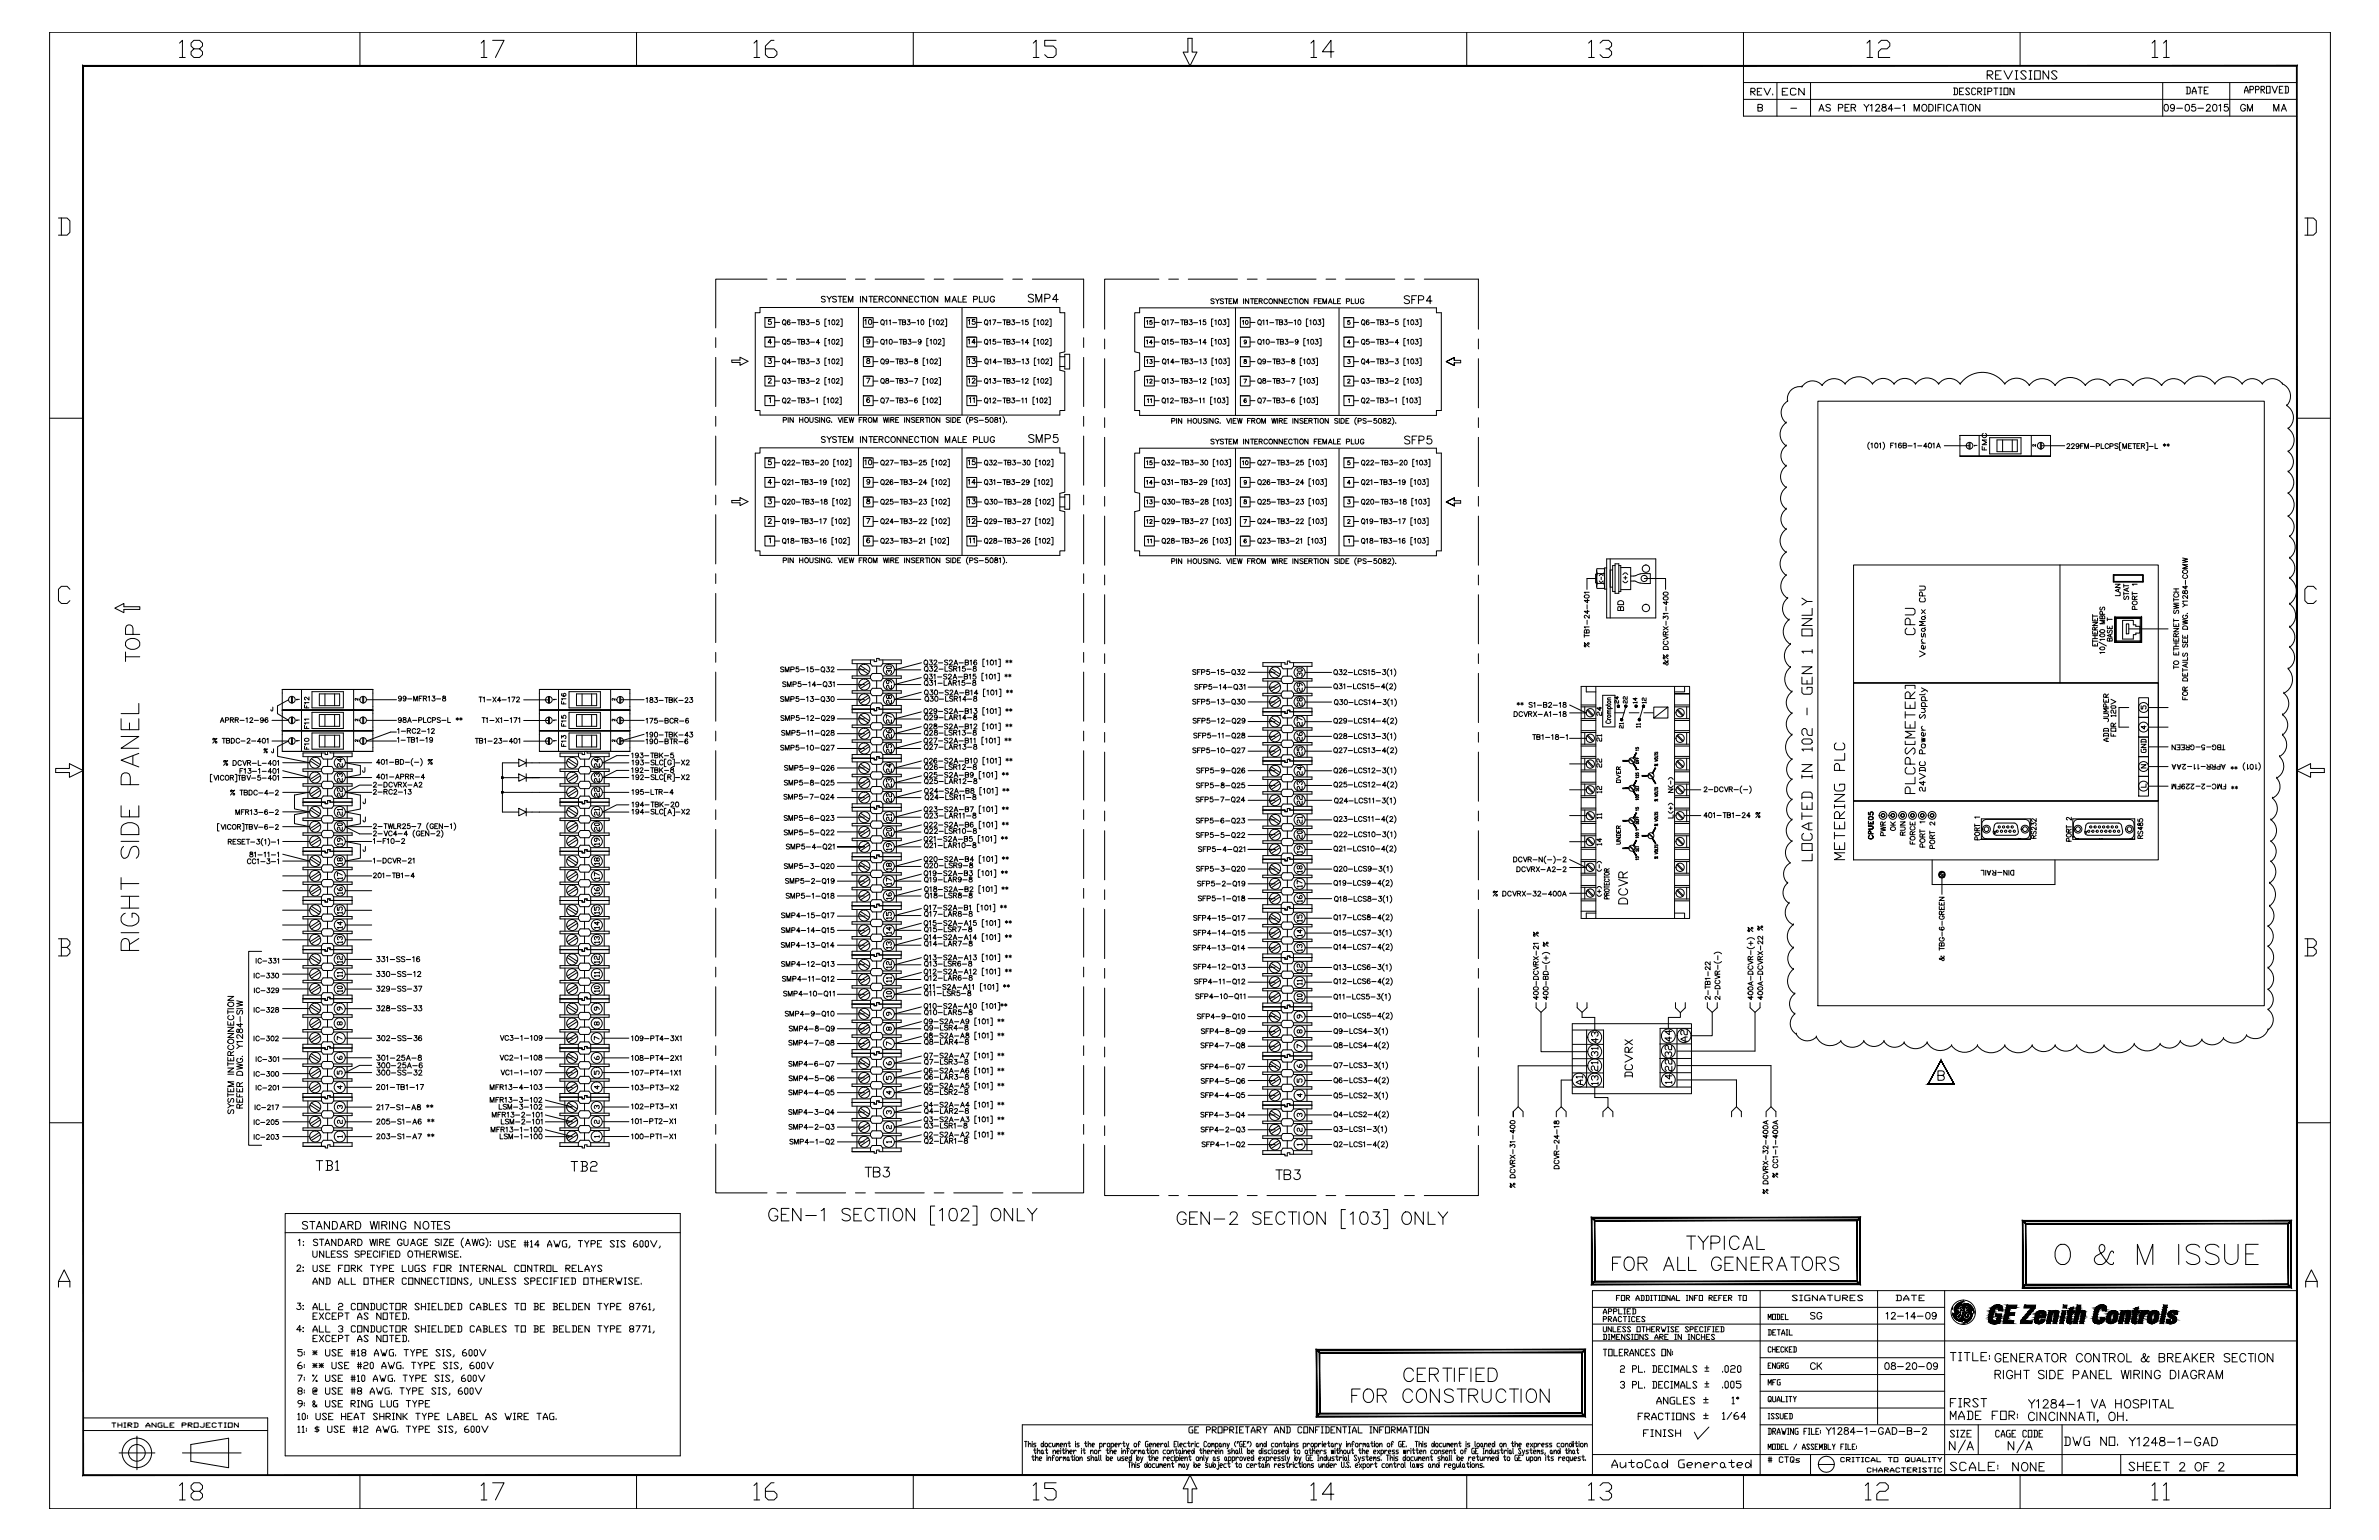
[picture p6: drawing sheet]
<svg xmlns="http://www.w3.org/2000/svg" width="864mm" height="559mm" viewBox="0 0 864 559" stroke-linecap="round" stroke-linejoin="round" font-family="sans-serif">
<!-- layer: TITLEBLOCK -->
<g fill="none" stroke="#000" stroke-width=".36">
<path d="M18 11.7h828v535.7h-828zM65.2 15.6l1-1v6.3M70.4 17.7l-1-1v-1.1l1-1h2l1.1 1v1.1l-1.1 1h-2l-1 1.1v1l1 1.1h2l1.1-1.1v-1l-1.1-1.1M130.7 11.7v12.2M174.7 15.6l1-1v6.3M178.8 14.6h4.2l-3.2 6.3M231.1 11.7v12.2M273.7 15.6l1.1-1v6.3M281 14.6h-1.1l-2.1 2.1v3.1l1.1 1.1h2.1l1-1.1v-1l-1-1.1h-3.2M331.5 11.7v12.2M375.1 15.6l1-1v6.3M383.4 14.6h-4.2v2.1h3.2l1 1v2.1l-1 1.1h-2.1l-1.1-1.1"/>
<path d="M431.2 13.9h1.5v5h1.8l-2.5 5-2.5-5h1.7zM475.9 15.6l1-1v6.3M484.2 18.8h-4.2l3.2-4.2v6.3M532.4 11.7v12.2M576.7 15.6l1-1v6.3M580.8 15.6l1.1-1h2.1l1 1v1.1l-1 1h-1.1M584 17.7l1 1.1v1l-1 1.1h-2.1l-1.1-1.1M632.9 11.7v30.4h200.9M677.7 15.6l1.1-1v6.3M681.9 15.6l1-1h2.1l1 1v1.1l-1 1h-2.1l-1 1.1v2.1h4.1M733.3 11.7v12.2M781.2 15.6l1-1v6.3"/>
<path d="M785.4 15.6l1-1v6.3M65.2 20.9h2M174.7 20.9h2.1M273.7 20.9h2.1M375.1 20.9h2.1M475.9 20.9h2.1M576.7 20.9h2.1M632.9 30h200.9M632.9 36.1h200.9M635.6 33.3h1.1l.4-.8-.4-.5h-1.1v2.5M635.9 33.3l1.2 1.2M637.9 33.3h.8"/>
<path d="M638.1 39.1l1.4-.2 .3-.6-.6-.4h-1.1v2.4l1.6-.2 .1-.6-.6-.4M639.5 32h-1.6v2.5h1.6M640.3 32l1.2 2.5 1.2-2.5M643.5 34.1v.4M645 30v12.1M647 33.3h1M649 32h-2v2.5h2M650.1 39.3h2.1M652 32.5l-.5-.5h-1l-.5 .5v1.6l.5 .4h1l.5-.4M655 32v2.5l-2-2.5v2.5M657.2 30v12.1M660.6 39.5h1.2"/>
<path d="M664.4 38.2l-.5-.3-1.1 .3 .3 .6 1.1 .5 .2 .3v.4l-.5 .3-1.1-.3M667.4 39.1h1.4l.2-.4-.2-.7-1.4-.1v2.4M669.8 39.1h.9M671.3 37.9h-1.5v2.4h1.5M672 39.1l1.4-.2 .2-.6-.6-.4h-1v2.4M672.8 39.1l.8 1.2M676.6 37.9l1 1.2 .9-1.2M677.6 39.1v1.2M677.7 20.9h2.1M679 38.3l.5-.4v2.4M680.9 38.5l.5-.6 .7 .1 .2 .3-.3 .8-1.2 1.2h1.6M683.4 38v.7l1 .4 .4 .4a.83 .83 0 0 1-.9 .9 .83 .83 0 0 1-.8-.9l1.5-1-.1-.5-.3-.1z"/>
<path d="M687.2 39.5h-1.8l1.2-1.6v2.4M687.8 39.3h2M690.8 38.3l.6-.4v2.4M697.8 38.2l.3-.2a1.14 1.14 0 0 1 1.4 1.1 1.14 1.14 0 0 1-1.4 1.1l-.5-.8zM700.2 37.9h.8a1.32 1.32 0 0 1 .8 1.2 1.32 1.32 0 0 1-.8 1.2h-.8zM702.6 37.9v2.4M703.5 39.1h.9M705 37.9h-1.5v2.4M705.6 37.9v2.4M708.3 38.5a.89 .89 0 0 0-1-.6 .89 .89 0 0 0-.7 .9v.6a.89 .89 0 0 0 .7 .9 .89 .89 0 0 0 1-.6M709.1 31.9h1.1l.4 .4v1.7l-.4 .4h-1.1M709.3 39.5h1.2"/>
<path d="M709.5 31.9v2.5M711.3 33.2h.8M711.5 37.9h1.7M712.4 37.9v2.4M712.8 31.9h-1.5v2.5h1.5M713.6 37.9v2.4M714.8 38.2l.2-.2a1.14 1.14 0 0 1 1.5 1.1 1.14 1.14 0 0 1-1.5 1.1l-.4-.8zM715 32.3l-.4-.4h-.7l-.4 .4 1.5 1.7-.4 .4h-.7l-.4-.4M717.2 32.3l-.4-.4h-.7l-.4 .4v1.7l.4 .4h.7l.4-.4M717.9 33.2h1.1l.4-.9-.4-.4h-1.1v2.5M718.3 33.2l1.1 1.2M718.7 37.9v2.4l-1.6-2.4v2.4"/>
<path d="M720.1 34.4h.8M720.1 31.9h.8M720.5 31.9v2.5M721.4 27.2h1.5l.5-.5v-.5l-.5-.5h-1.5v3M721.6 33.2h1.1l.4-.9-.4-.4h-1.1v2.5M721.9 27.2l1.5 1.5M723.8 31.9h1.5M724.4 27.2h1M724.5 31.9v2.5M726 34.4h.7M726 31.9h.7M726.4 31.9v2.5"/>
<path d="M726.5 25.7h-2.1v3h2.1M727.5 25.7l1.5 3 1.5-3M727.5 31.9h1.4v2.5h-1.4zM731.1 31.9v2.5l-1.5-2.5v2.5M731.5 28.7h1M731.5 25.7h1M732 25.7v3M735.6 26.2l-.6-.5h-1l-.5 .5 2.1 2-.6 .5h-1l-.5-.5M736.6 28.7h1M736.6 25.7h1M737.1 25.7v3M738.6 25.7h2v3h-2z"/>
<path d="M743.7 25.7v3l-2-3v3M746.7 26.2l-.5-.5h-1l-.5 .5 2 2-.5 .5h-1l-.5-.5M781.2 20.9h2.1M785.1 30v12.1M785.4 20.9h2.1M785.9 38a.75 .75 0 0 1 1.1 .3l.2 .6a1.06 1.06 0 0 1-1 1.4 1.59 1.59 0 0 1-.3-2.3zM789.4 38.7a.74 .74 0 0 1-1 .6 .74 .74 0 0 1-.4-1.1 .74 .74 0 0 1 1.2 0l.2 .5a1.17 1.17 0 0 1-1 1.6l-.4-.3M790.2 39.3h2.1M793.6 38a.77 .77 0 0 1 1.1 .3l.1 .6a1.06 1.06 0 0 1-.9 1.4 1.59 1.59 0 0 1-.3-2.3zM793.6 31.6h1.1l.4 .4v1.6l-.4 .5h-1.1M794 31.6v2.5M795.8 34.1v-.8l.7-1.7 .7 1.7v.8"/>
<path d="M795.8 33.3h1.4M796.9 37.9h-1.1l-.2 1a.87 .87 0 0 1 1.3 0 .87 .87 0 0 1-.1 1.3 .87 .87 0 0 1-1.3-.3M797.8 39.3h2.1M798 31.6h1.4M798.7 31.6v2.5M800.2 32.8h.7M801 38.5l.4-.6h.5l.5 .4-.4 .8-1.2 1.2h1.7M801.6 31.6h-1.4v2.5h1.4M803.5 38a.8 .8 0 0 1 1.2 .3l.1 .6a1.07 1.07 0 0 1-.7 1.4h-.2a1.56 1.56 0 0 1-.4-2.3zM805.5 38.3l.6-.4v2.4M808.8 37.9h-1.2l-.2 1a.86 .86 0 0 1 1.3 0 .86 .86 0 0 1-.1 1.3 .86 .86 0 0 1-1.2-.3M809.4 30v12.1"/>
<path d="M814.8 33.8v-.8l.6-1.7 .7 1.7v.8M814.8 33h1.3M815.1 38.5a.89 .89 0 0 0-1-.6 .89 .89 0 0 0-.7 .9v.6a.87 .87 0 0 0 .8 .9 .87 .87 0 0 0 .9-.9h-.6M816.8 32.5h1l.3-.4-.3-.8h-1v2.5M818.8 32.5h1l.3-.4-.3-.8h-1v2.5M820.8 32.5h.9l.4-.4-.4-.8h-.9v2.5M821.1 32.5l1 1.3M822.8 31.3h1.3v2.5h-1.3zM824.8 31.3l1 2.5 .9-2.5M827.4 32.5h.7M828.5 39.5h1.2M828.7 31.3h-1.3v2.5h1.3"/>
<path d="M829.4 31.3h1l.3 .4v1.6l-.3 .5h-1M829.7 31.3v2.5M660.3 40.3l.9-2.4 .9 2.4M694.8 40.3v-2.4l1 2.4 .9-2.4v2.4M709 40.3l.9-2.4 .9 2.4M815.8 40.3v-2.4l1 2.4 .9-2.4v2.4M825.4 40.3v-2.4l.9 2.4 .9-2.4v2.4M828.1 40.3l1-2.4 .9 2.4M21.2 79.1h3.2l1 1v4.2l-1 1h-3.2M22.3 79.1v6.2M836.7 79.1h3.1l1 1v4.2l-1 1h-3.1M837.7 79.1v6.2"/>
<path d="M18 151.8h12.2M833.8 151.8h12.2M25.4 213.8l-1-1h-2.1l-1.1 1v4.2l1.1 1h2.1l1-1M840.8 213.8l-1-1h-2.1l-1 1v4.2l1 1h2.1l1-1M20.2 278.8h5v-1.7l5 2.5-5 2.5v-1.8h-5zM833.8 279.6l5-2.5v1.7h5v1.5h-5v1.8zM21.2 340.6h3.2l1 1.1v1l-1 1.1M22.3 343.8h2.1l1 1v1l-1 1.1h-3.2M22.3 340.6v6.3M836.7 340.6h3.1l1 1.1v1l-1 1.1M837.7 343.8h2.1l1 1v1l-1 1.1h-3.1M837.7 340.6v6.3"/>
<path d="M18 407.4h12.2M833.8 407.4h12.2M585.4 458.4h1.8M588.4 456.1h-3v4.9M590 456.8a1.78 1.78 0 0 1 2-.6 1.78 1.78 0 0 1 1.2 1.7 2.11 2.11 0 0 1-.4 2.4 2.11 2.11 0 0 1-2.3 .4 3 3 0 0 1-.5-3.9zM594.6 458.4l2.8-.2a1.12 1.12 0 0 0 0-1.9l-2.8-.2v4.9M596.3 458.4l1.6 2.6M604.6 459.3h2.3M609 456.1v4.9h2.8M612.3 448.5h3.2M613 456.1v4.9h2.8M613.9 448.5v4.9"/>
<path d="M616.4 448.5l1.9 2.3 1.9-2.3M618.3 450.8v2.6M621.1 451h2.1a1.27 1.27 0 0 0 1.2-1.2 1.27 1.27 0 0 0-1.2-1.3h-2.1v4.9M624.8 457.3a1.81 1.81 0 0 0-2-1.2 1.81 1.81 0 0 0-1.5 1.8 2.14 2.14 0 0 0 .5 2.4 2.14 2.14 0 0 0 2.3 .4l.7-.9v-.7h-1.2M626 448.5v4.9M626.2 458.4h1.8M629.2 456.1h-3v4.9h3M631.3 449.7a1.79 1.79 0 0 0-2.1-1.2 1.79 1.79 0 0 0-1.4 1.9 2.11 2.11 0 0 0 .5 2.3 2.11 2.11 0 0 0 2.3 .4l.7-.9M632.7 453.4l1.8-4.9 1.9 4.9M633.4 451.8h2.3M633.8 456.1v4.9l-3.2-4.9v4.9M635.7 458.4h1.9"/>
<path d="M637.8 448.5v4.9h2.8M638.7 456.1h-3v4.9h3M640.1 458.4l2.8-.2a1.12 1.12 0 0 0 0-1.9l-2.8-.2v4.9M641.7 458.4l1.7 2.6M645.7 459.3h2.3M650.1 456.1h3.2M651.7 456.1v4.9M655.2 456.3a2.23 2.23 0 0 1 2.6 .8 2.23 2.23 0 0 1-.1 2.7 1.78 1.78 0 0 1-2 1.2 1.78 1.78 0 0 1-1.5-1.9 3.1 3.1 0 0 1 1-2.8zM659.4 458.4l2.7-.2a1.12 1.12 0 0 0 0-1.9l-2.7-.2v4.9M661 458.4l1.6 2.6M667.5 456.8a2.2 2.2 0 0 0-3.3 0 1.2 1.2 0 0 0 1 1.4l1.4 .5a1.19 1.19 0 0 1 .4 2 2.16 2.16 0 0 1-2.8-.4M21.2 467v-2l2.1-4.2 2.1 4.2v2"/>
<path d="M21.2 465h4.2M578.1 474.4h127.8M582 476.8v-.6l.6-1.3 .6 1.3v.6M582 478.6h.9l.3-.5-.3-.4h-.9v1.9M582 476.2h1.2M583.8 478.6h.9l.3-.5-.3-.4h-.9v1.9M583.9 475.9h.9l.3-.7-.3-.3h-.9v1.9M584.1 478.6l.9 1M585.7 479.6l.5-1.9 .6 1.9M585.7 479h1.1M585.7 475.9h1l.3-.7-.3-.3h-1v1.9M586.8 471h.6"/>
<path d="M587.6 474.9v1.9h1.2M588 470.1h-1.2v1.8M588.6 470.1h1.2v1.8h-1.2zM588.7 478.1l-.3-.4h-.6l-.3 .4v1.2l.3 .3h.6l.3-.3M589.3 477.7h1.2M589.5 474.9h.6M589.5 476.8h.6M589.8 474.9v1.9M589.9 477.7v1.9M590.4 471h.8l.3-.6-.3-.3h-.8v1.8M590.6 471l.9 .9M590.7 475.9h.6"/>
<path d="M591.1 477.7h.6M591.1 479.6h.6M591.4 477.7v1.9M591.9 474.9h-1.2v1.9h1.2M592.6 474.9h.9l.3 .3v1.3l-.3 .3h-.9M592.9 474.9v1.9M593.5 478.1l-.3-.4h-.6l-.3 .4v1.2l.3 .3h.6l.3-.3M593.9 471.9v-.6l.6-1.2 .6 1.2v.6M593.9 471.3h1.2M594.1 478.6h.7M595.3 477.7h-1.2v1.9h1.2M595.6 470.1h.9l.3 .3v1.2l-.3 .3h-.9"/>
<path d="M595.9 470.1v1.8M597.2 478.1l-.3-.4h-.7l-.3 .4 1.3 1.2-.3 .3h-.7l-.3-.3M597.4 470.1h.9l.3 .3v1.2l-.3 .3h-.9M597.7 470.1v1.8M599.2 470.1h.6M599.2 471.9h.6M599.5 470.1v1.8M600.4 470.1h1.1M600.9 470.1v1.8M602.1 470.1h.6M602.1 471.9h.6M602.4 470.1v1.8"/>
<path d="M603.3 470.1h1.2v1.8h-1.2zM603.9 461l1.9-4.9 1.8 4.9M606.3 470.1v1.8l-1.2-1.8v1.8M606.9 471.9v-.6l.6-1.2 .5 1.8M606.9 471.3h1.1M608.6 470.1v1.8h1.2M612.2 470.1h.5M612.2 471.9h.5M612.5 470.1v1.8M614.5 470.1v1.8l-1.2-1.8v1.8M615.1 471h.6M616.3 470.1h-1.2v1.8"/>
<path d="M616.9 470.1h1.1v1.8h-1.1zM620.4 471h.9l.3-.6-.3-.3h-.9v1.8M620.7 471l.9 .9M622.2 471h.6M623.3 470.1h-1.1v1.8h1.1M623.9 471h.6M625.1 470.1h-1.2v1.8M625.7 471h.6M626.9 470.1h-1.2v1.8h1.2M627.5 471h.9l.3-.6-.3-.3h-.9v1.8M627.8 471l.9 .9M631 470.1h1.2"/>
<path d="M631.6 470.1v1.8M632.8 470.1h1.2v1.8h-1.2zM639 468.3v66.9M641.9 478.8v-1.9l.5 1.2 .5-1.2v1.9M643.4 476.9h1.1v1.9h-1.1zM645 461l1.8-4.9 1.9 4.9M645 476.9h.8l.2 .3v1.3l-.2 .3h-.8M645.3 476.9v1.9M646.6 477.8h.5M647.6 476.9h-1v1.9h1M648.1 476.9v1.9h1.1M652.5 470.3l-.5-.3h-.9l-.5 .3 1.9 1.4-.5 .3h-.9l-.5-.3"/>
<path d="M653.3 470h1M653.3 472h1M653.8 470v2M657 470h-1.4l-.4 .3v1.4l.4 .3h1.4v-1h-.4M658.8 476.6l-.5-.4-.8 .1-.1 .7 1.2 .6 .2 .7-.5 .3-1.1-.3M659.7 470v2l-1.8-2v2M660.7 472v-.7l.9-1.3 .9 1.3v.7M660.7 471.3h1.8M661.3 476.8a.9 .9 0 0 0-1-.6 .9 .9 0 0 0-.7 .9v.6a.87 .87 0 0 0 .8 1 .87 .87 0 0 0 .9-1h-.6M663.4 470h1.8M664.3 470v2M666.1 470v1.7l.5 .3h.9l.4-.3v-1.7"/>
<path d="M668.9 471h1.3l.5-.4v-.3l-.5-.3h-1.3v2M669.3 471l1.4 1M671.6 471h.9M673.4 470h-1.8v2h1.8M676.2 470.3l-.5-.3h-.9l-.5 .3 1.9 1.4-.5 .3h-.9l-.5-.3M681.6 468.3v48.5M684.7 476.7l.5-.5v2.4M686.6 476.8l.3-.5 .6-.1 .5 .7-1.5 1.7h1.6M688.3 470h1.4l.5 .3v1.4l-.5 .3h-1.4M688.8 470v2M688.8 477.6h2.1M691.1 472v-.7l.9-1.3 .9 1.3v.7"/>
<path d="M691.1 471.3h1.8M691.9 476.7l.5-.5v2.4M693.9 470h1.8M694.8 470v2M695.4 477.8h-1.7l1.2-1.6v2.4M696 477.6h2.1M696.7 471h.9M698.5 470h-1.8v2h1.8M699.4 476.3a1.2 1.2 0 0 1 1.4 .9 1.2 1.2 0 0 1-.8 1.4h-.3a1.52 1.52 0 0 1-.3-2.3zM702.9 477a.76 .76 0 0 1-1.1 .7 .76 .76 0 0 1-.3-1.2 .76 .76 0 0 1 1.2 .1l.2 .4a1.15 1.15 0 0 1-1 1.6l-.4-.3M705.9 468.3v66.9M708.8 474.8v.3"/>
<path d="M708.8 474.2v.8M708.8 476.6h.1M708.8 476.6l.1 .1M708.8 476.4h.1M708.9 476.6v.3M708.9 476.8h.2M708.9 476.7h.1M708.9 476.4v.2M708.9 476.9v.1M708.9 476.9h1.6l-1.6 .1M708.9 477l.1 .1M708.9 476.7l.1 .1"/>
<path d="M709 477.1l.1 .3M709 477.1l1.3 .1M709 476.8l.2 .1M709 477.2h1.2M709.1 477.4v.1M709.1 477.3h1.1M709.1 477.5h.1M709.1 477.4h1M709.1 477.5v.1M709.1 477.6l.1 .2M709.1 477.5h1M709.2 477.6h.9"/>
<path d="M709.2 477.8l.4 .5M709.2 477.8h.8M709.3 476.9h.1M709.3 477.8h.7M709.4 478l.7 .1h-.7M709.4 475.4h1M709.4 475.5h1.1M709.4 475.2h.9M709.4 475.3h1M709.4 475.2v.3M709.4 475.5l.1 .1M709.5 474.9v.1"/>
<path d="M709.5 475.1l-.1 .1M709.5 475.6h1.2M709.5 475h.8M709.5 475.1h.8M709.5 475v.1M709.5 475.6l.1 .3M709.5 475.7h.1M709.5 475.7h1.4M709.5 474.8h.8M709.5 478.2h.6M709.5 474.7v.2M709.6 478.3v.1"/>
<path d="M709.6 475.8h1.3M709.6 474.7h.7M709.6 476.8l-.2 .1M709.6 475.9l.1 .1M709.6 474.7h-.1M709.6 474.5v.2M709.6 474.5h.8M709.6 478.3h.5M709.6 478.4h.1M709.6 474.4v.1M709.6 474.5h.1M709.7 478.4l.1 .2"/>
<path d="M709.7 474.3l-.1 .1M709.7 474.3h.8M709.7 478.4h.5M709.7 476.1h1.3M709.7 476.1l1.7 .2M709.7 476v.1M709.7 474.2h1.4M709.7 476.7h1M709.7 476.7l-.1 .1M709.7 474.2h.1M709.7 474.2v.1M709.8 476.4h1.3"/>
<path d="M709.8 478.5h.6M709.8 474.1h1.4M709.8 474.2h-.1M709.8 478.6h.1M709.8 474.1v.1M709.9 474h1.4M709.9 478.6l.1 .1M709.9 473.9l-.1 .2M709.9 478.6h.8M709.9 473.9h1.4M709.9 473.9h.1M710 473.8h1.5"/>
<path d="M710 478.7l5.2 .1M710 478.7h5.3M710 473.7l-.1 .2M710.1 477.6l-.1 .1M710.1 473.7h1.5M710.1 477.5v.7M710.1 478.2h.1M710.1 478.8l.4 .2M710.1 478.3l.4 .3M710.1 478.2v.1M710.2 473.6h5.1M710.2 477.4l-.1 .1"/>
<path d="M710.2 477.4h.1M710.2 473.6l-.2 .1M710.2 473.4v.2M710.2 478.9h5M710.2 473.5l5.1 .2M710.3 473.4h-.1M710.3 475.2l.1 .1M710.3 474.8l-.8 .1M710.3 474.6v.6M710.3 473.4h4.6M710.4 475.3l.3 .3M710.4 474.5l-.1 .1"/>
<path d="M710.4 473.3l4.5 .1M710.5 479l2.6 .1 .3 .6M710.5 474.4h.4M710.5 479h4.6M710.5 475.4v.1M710.5 473.2l-.2 .2M710.5 474.4l-.1 .1M710.5 478.6l.2 .1M710.5 473.1v.1M710.5 473.1h1.6M710.6 476.8l-.4 .6M710.6 476.8h-1"/>
<path d="M710.7 473.1h-.2M710.7 476.7l-.1 .1M710.7 475.6l.1 .1M710.7 473.1h1.4M710.7 479.2h.1M710.7 477.8h.1M710.8 479.2h.2M710.8 477.8h.4M710.8 477.6v.4l.5-.3M710.8 477.6h.5M710.8 474.3l.2 .1M710.8 476.6l-1.1 .1"/>
<path d="M710.8 474.5h.2M710.8 474.7h.1M710.8 474.8h.1M710.8 472.9h1.2M710.9 472.9l-.2 .2M710.9 474.4l-.1 .4M710.9 474.5h.1M710.9 477.5l-.1 .1M710.9 477.5h.5M710.9 475.7v.2M710.9 477.5h.1M710.9 474.5h-.1"/>
<path d="M710.9 477.4v.1M710.9 477.4h.6M710.9 475.9h.1M710.9 474.6v.1M710.9 474.7h.1M711 479.2l1.4 .1M711 475.9l-1.4 .1M711 474.5l-.1 .1M711 475.9v.2M711 476.4l-.3 .3M711 477.3h.6M711 474.5h.1"/>
<path d="M711 472.8h1M711 476.1l.2 .1M711 476.4l-1.2 .1M711 474.3v.2M711.1 477.2h.5M711.2 479.3h1.1M711.2 474.1l-.2 .2M711.2 477.1l-.3 .3M711.2 477.1h.4M711.2 474.1h.1M711.2 472.7h.8M711.3 477.8h-.6"/>
<path d="M711.3 478.6l-.5 .1M711.3 478.6h2M711.3 476.2h.1M711.4 477l-.1 .1M711.4 477h.3M711.4 472.6h.7M711.5 476.9l-.1 .1M711.5 477.5l-.2 .2M711.5 474.9h.1M711.5 476.9l.2 .1M711.5 477.4h.1M711.6 478.5h1.6"/>
<path d="M711.6 474.8h.1M711.6 477.3l-.1 .2M711.6 476.2h-.1M711.6 477.2v.1M711.6 474.9h-.1M711.6 474.7v.1M711.6 476.2l-.6 .2M711.6 474.7h.2M711.6 477.1v.1M711.7 476.2l.2-.1zM711.7 476.8l-.2 .1M711.7 476.2h-2v.5"/>
<path d="M711.7 477h-.1M711.7 474.5l-.1 .1M711.7 473.7l-.5 .4M711.7 476.8h.1M711.7 478.4h1.3M711.7 474.5h.1M711.7 474.7h.1M711.7 476.8l-.1 .3M711.7 474.7l-.1 .2M711.8 472.5l.8-.2-.5 .4M711.8 474.5h.1M711.8 478.3l-.5 .3"/>
<path d="M711.8 474.3h.1M711.8 478.3h1.1M711.8 473.6v.1M711.8 475.5l-.2 .1M711.8 474.5h-.1M711.9 478.2l-.1 .1M711.9 478.2h.9M711.9 474.4v.1M711.9 474.4l-.4 .5M711.9 474.4l-.2 .3M712 475.3h.1M712 475.3l-.2 .1"/>
<path d="M712 478l-.1 .2M712 472.9l.1 .2M712 478h.1M712.1 473.1v.1M712.1 472.7l-.1 .2M712.1 475.2v.1M712.1 477.8l-.1 .2M712.1 477.8h.6M712.1 479.4v.1M712.1 472.4h.3M712.1 472.5l-1.2 .4M712.1 477.8h.5"/>
<path d="M712.1 477.8h.1M712.1 473.2h.1M712.2 477.6l-.1 .2M712.2 477.6l.5 .2M712.2 473.2l.1 .1M712.2 477.5v.1M712.2 477.5h.4M712.2 473.6l.1 .1M712.3 477.4l-.1 .1M712.3 477.3v.1M712.3 477.3h.2M712.3 477.4h.2"/>
<path d="M712.3 477.2v.1M712.3 477.2h.1M712.3 473.3h.1M712.3 477.1h.2M712.3 477.2h.2M712.3 473.7h-.6M712.3 473.7h.1M712.4 477l-.1 .2M712.4 477h.1M712.4 476.9h.2M712.4 476.5h.3l-.3 .1M712.4 476.7h.2l-.2 .1"/>
<path d="M712.4 473.7h3M712.4 476.7v.3M712.4 476.4v.3M712.4 473.7l.1 .2M712.4 479.2v.1M712.4 474.7l-.8 .9 .5-.3M712.4 474.7h.1M712.4 474.7h.8M712.4 473.7v.1M712.5 475.7h.1M712.5 474.5h.7M712.5 473.8h1.2"/>
<path d="M712.5 474.5l-.1 .2M712.5 475.6h.1M712.5 476.4h.2M712.5 474.5h.8M712.5 473.9h1.1M712.5 477l.1 .5M712.5 473.9l.1 .1M712.5 475.6v.1M712.6 474h.9M712.6 474.1h.9M712.6 474.2h.8M712.6 475.6l-.1 .1"/>
<path d="M712.6 474.3l-.1 .2M712.6 474v.3M712.6 477.5v.3M712.6 476.9l-.1 .1M712.6 474.7h-.2M712.6 475.5h.2M712.6 479.2h-1.7M712.6 475.5l-.1 .1M712.7 476.3l-.3 .1M712.7 477.8l-.7 .2M712.7 477.9l.1 .2M712.7 474.7h.1"/>
<path d="M712.7 475.4l-.1 .1M712.7 472.3l.5 .1M712.7 476.3h.1M712.7 474.7l.5 .1M712.7 475.5l-.1 .1M712.7 476.4l-.1 .5M712.7 478.1h-.8M712.8 475.3h.3M712.8 478.1l.2 .3M712.8 475.3h.1M712.8 473.2l-.2 .1M712.8 474.7l.1 .4"/>
<path d="M712.8 475.2h.4M712.8 475.2l-.1 .2M712.9 474.9h.3M712.9 475h.3M712.9 475.1h.3M712.9 475.1l-.1 .1M712.9 476.2l-.2 .1M712.9 475.4l-.2 .1M713 478.4l.3 .2M713 473.1l-.1 .1M713.1 479.2h1.9M713.2 480h-.1"/>
<path d="M713.2 475v.2M713.2 475.2l-.5 .2M713.2 475h.1M713.2 474.5v.5M713.2 479.2h1.7M713.2 474.6v.1M713.3 479.8h.7M713.3 474.5h-.1M713.3 477.1h.2M713.3 477.2h.2M713.3 477.3h.2M713.3 478.6l.5 .1"/>
<path d="M713.3 479.4h1.4M713.3 474.3v.2M713.3 476.7v.9M713.3 477.5h.2M713.3 473h-.1M713.4 479.7l-.2 .3M713.4 475.8l-.7 .6M713.4 475.8h.1M713.4 479.6h1M713.4 476.7h-.1M713.4 479.7h.9M713.4 479.5h1.2"/>
<path d="M713.4 476.6v.1M713.4 477.6h.2M713.4 476.6h.3M713.4 476.5v.1M713.5 477.7l.2 .3M713.5 477.8h.2M713.5 476.9l-.2 .1M713.5 476.4h.1M713.5 476.9v.6M713.5 476.8l-.2 .1h.2M713.5 477.8h.9M713.5 476.4h2.2"/>
<path d="M713.5 476.8v.1M713.5 477.5h-.2l.2 .2M713.5 477.5l.1 .1M713.6 473.9h.1M713.6 477.6l.1 .1M713.6 479.9l-.9 .2M713.6 476.7h-.3M713.6 476.6l-.1 .2M713.7 473.8l-.4 .5h-.7M713.7 476.3h2M713.7 478h.6M713.7 478h.5"/>
<path d="M713.7 477.7l.2 .1M713.8 479.9h-.1M713.8 476.4l-.2 .2M713.8 473.7l-.1 .1M713.8 473l-.7 .1M713.8 473h.1M713.9 473h.1M713.9 474.7h.1M713.9 473.7h-.1M713.9 474.6v.1M713.9 474.5h.1M713.9 474.6l-.1 .2"/>
<path d="M713.9 474.5v.1M714 476.4l-.5 .1M714 474.5h.1M714 479.8l-.8 .1M714 476.4h-.1M714 473h.1M714.1 474.3h.1M714.1 473v.1M714.1 474.5l-.1 .1M714.1 476.2l-.7 .3M714.1 474.3v.1M714.1 477.1l.1 .2"/>
<path d="M714.1 474.3l-.2 .2M714.1 476.3v.1M714.1 477.1h.4M714.1 474.4v.1M714.2 478.7h-.1M714.2 477h.2M714.2 477l-.1 .1M714.2 477.3l.1 .1M714.2 477.2h.4M714.2 479.7l-.2 .1M714.2 477.3l.4 .1h-.3M714.2 473.6v.1"/>
<path d="M714.2 473.1h-1.2M714.2 473.1h.1M714.3 475.2h.1M714.3 473.1h.1M714.3 477.8h.2M714.3 475.2h2.1M714.3 477.8h-.3M714.3 477.7v.1M714.3 477h-.1M714.3 477.6v.1M714.3 477.4v.1M714.3 477.6h.1"/>
<path d="M714.3 477.5h.1M714.3 477.6h.3M714.3 477.5v.1M714.3 477l.2 .1M714.3 477.5h.3M714.4 475.1h1.9M714.4 477.9l-.1 .1M714.4 477.9h.1M714.4 479.5l-.1 .2M714.4 473.1l.2 .1M714.4 473.1l-1.6 .1M714.5 478.6l-.2 .1"/>
<path d="M714.5 475l-.6 .4 .6 .1M714.5 478.6h.9M714.5 475.5h2M714.5 477.8l-.1 .1M714.5 477.8h.1M714.5 477.1l.1 .6M714.5 475h1.8M714.5 477.7v.1M714.5 476.3l.1 .1M714.5 475.5l.1 .1M714.6 478.6h-.1M714.6 474.9h.1"/>
<path d="M714.6 477.7h-.1M714.6 473.7l.1 .2M714.6 474.9h1.7M714.6 477.6h.1M714.6 474.8h1.6M714.6 475.6l.1 .3M714.6 476.4l.2 .1M714.6 473.2l.1 .1M714.7 476.4h.1M714.7 475.6h1.1M714.7 474.7h1.4M714.7 473.8h.8"/>
<path d="M714.7 478.5l-.1 .1M714.7 474.7l-.2 .3M714.7 475.8h.9M714.7 475.9h.9M714.7 475.7h1M714.7 473.9h.9M714.7 475.9l-.3 .3M714.7 473.9l.1 .2M714.7 473.9h.1M714.8 474.4l-.1 .3M714.8 474h.9M714.8 474.1h1"/>
<path d="M714.8 474.5h1.2M714.8 474.5h1.3M714.8 474.5l-.1 .1M714.8 474.1v.2M714.8 479.3l-.4 .2M714.8 476.5l.2 .1M714.8 474.3v.1M714.8 474.3h1.2M714.8 476.5h.9M714.8 474.2h1.1M714.9 473.4h.1M714.9 478.4h.6"/>
<path d="M714.9 479.2l-.1 .1M714.9 476.6h.9M715 476.7l.2 .3M715 476.6v.1M715 478.3h.6M715 476.7h.9M715 473.4l.1 .1M715.1 478.1l-.4 .4M715.1 476.8h.8M715.1 478.1h.6M715.1 478.1h.1M715.2 478l-.1 .1"/>
<path d="M715.2 478h.5M715.2 477.8v.2M715.2 477.8h.6M715.2 476.9l.8 .1h-.8M715.2 478.8l-.3 .4M715.2 477.7v.1M715.2 477.2l.1 .2M715.2 477.1h.8M715.2 477.2h.7M715.2 477.6h.7M715.2 477v.2M715.2 477.7h.1"/>
<path d="M715.3 477.4l-.1 .3M715.3 477.3h.6M715.3 477.4h.6M715.3 477.5h.6M715.3 473.7l.3 .2M715.4 478.6l-.2 .2M715.4 478.6h.1M715.5 478.5l-.9 .1M715.6 478.3l-.2 .3M715.6 476.2h-1.9M715.6 476.1h-1.2M715.6 475.9v.2"/>
<path d="M715.6 475.8v.1M715.6 476.1l.1 .2M715.6 478.2v.2M715.6 473.9l.1 .1M715.7 478.1l-.6 .1M715.7 476.3v.1M715.7 476.3h.1M715.7 474l.7 1.3M715.7 478.1l-.1 .1M715.7 476.4l.1 .2M715.7 475.6l-.1 .2M715.8 476.6l.1 .1"/>
<path d="M715.9 475.6h-.2M715.9 477.6l-.2 .5M715.9 476.7v.1M715.9 477.2v.4M715.9 475.6l.5 .1M715.9 476.8l.1 .3M716 477.1l-.1 .1M716.3 475.6h.2M716.4 475.3l-2.4 .1h2.4M716.4 475.7h.1M716.4 475.3h.1M716.4 475.3l.1 .3"/>
<path d="M716.4 475.7l.1 .1M716.5 475.8v1M716.5 475.6v.2M716.5 475.8h.1M716.5 475.9h.1M716.5 475.8v.4M833.8 468.3h-255.7v66.9M837 467v-2l2.1-4.2 2.1 4.2v2M837 465h4.2M513.1 497.6a1.79 1.79 0 0 0-2-1.2 1.79 1.79 0 0 0-1.5 1.8 2.14 2.14 0 0 0 .5 2.4 2.14 2.14 0 0 0 2.3 .4l.7-.9M514.5 498.7h1.9M517.5 496.4h-3v4.9h3"/>
<path d="M518.9 498.7l2.8-.2a1.14 1.14 0 0 0 0-1.9l-2.8-.2v4.9M520.5 498.7l1.7 2.6M523.8 496.4h3.2M525.4 496.4v4.9M528 496.4v4.9M529.8 498.7h1.8M532.8 496.4h-3v4.9M534 496.4v4.9M535.8 498.7h1.9M538.8 496.4h-3v4.9h3M540.2 496.4h1.6a2.58 2.58 0 0 1 1.8 2.5 2.58 2.58 0 0 1-1.8 2.4h-1.6zM578.1 480.5h127.8"/>
<path d="M578.1 486.6h255.7M582 484.2h.9l.3 .3v1.3l-.3 .3h-.9M582 481.4v1.6l.3 .3h.6l.3-.3v-1.6M582 489.6h1.3M582.3 484.2v1.9M582.6 489.6v2.4M583.8 484.2h.6M583.8 486.1h.6M584 489.6h1.2v2.4h-1.2zM584.1 484.2v1.9M584.9 481.4v1.9l-1.2-1.9v1.9M585 486.1v-1.9l.6 1.2 .6-1.2v1.9"/>
<path d="M585.5 481.4v1.9h1.2M585.9 489.6v2.4h1.3M586.8 485.1h.6M587.3 482.3h.6M587.8 490.8h.6M588 484.2h-1.2v1.9h1.2M588.2 496l.4-.5h.7l.4 .5-.4 .8h-.7l-.4 .3v.9h1.5M588.4 481.4h-1.1v1.9h1.1M589.1 489.6h-1.3v2.4h1.3M589.8 490.8h.9l.3-.4-.3-.8h-.9v2.4M589.8 484.2v1.9l-1.1-1.9v1.9M590.1 490.8l.9 1.2"/>
<path d="M590.2 481.7l-.3-.3h-.6l-.3 .3 1.2 1.3-.3 .3h-.6l-.3-.3M591.7 492v-.8l.6-1.6 .7 1.6v.8M591.7 484.5l-.3-.3h-.7l-.3 .3 1.3 1.3-.3 .3h-.7l-.3-.3M591.7 491.2h1.3M591.9 481.7l-.3-.3h-.5l-.3 .3 1.1 1.3-.3 .3h-.5l-.3-.3M592.3 484.2h.6M592.3 486.1h.6M592.6 484.2v1.9M592.6 496.8h1.1l.4-.8-.4-.5h-1.1v2.5M593.5 484.2h1.2v1.9h-1.2zM594.2 481.4h1.2v1.9h-1.2zM594.8 495.5v2.5h1.5"/>
<path d="M594.9 489.6v2.4l-1.3-2.4v2.4M596 481.4h1.2M596.5 484.2v1.9l-1.2-1.9v1.9M596.6 481.4v1.9M596.8 490l-.3-.4h-.6l-.3 .4v1.6l.3 .4h.6l.3-.4M597 497.6v.4M597.5 490.8h.6M597.8 482.3h1.1M597.8 481.4v1.9M598.3 484.5l-.3-.3h-.6l-.3 .3 1.2 1.3-.3 .3h-.6l-.3-.3M598.8 489.6h-1.3v2.4h1.3M598.9 481.4v1.9"/>
<path d="M599.5 482.3h.6M599.9 495.5h1.1l.4 .5v1.6l-.4 .4h-1.1M600.3 495.5v2.5M600.7 481.4h-1.2v1.9h1.2M600.7 490l-.3-.4h-.6l-.4 .4 1.3 1.6-.3 .4h-.6l-.4-.4M600.7 486.1v-.7l.6-1.2 .6 1.2v.7M600.7 485.4h1.2M601.3 482.3h.9l.2-.6-.2-.3h-.9v1.9M601.6 482.3l.8 1M602.1 496.8h.7M602.5 485.1h.9l.3-.6-.3-.3h-.9v1.9M602.8 485.1l.9 1"/>
<path d="M603 481.4l.6 1.9 .3-1 .3 1 .6-1.9M603.3 489.6h1.3v2.4h-1.3zM603.6 495.5h-1.5v2.5h1.5M604.3 485.1h.6M605.3 483.3h.6M605.3 481.4h.6M605.6 484.2h-1.3v1.9h1.3M605.6 481.4v1.9M605.8 496l-.4-.5h-.7l-.4 .5v1.6l.4 .4h.7l.4-.4M606.5 498h.7M606.5 495.5h.7M606.5 489.6v2.4l-1.3-2.4v2.4"/>
<path d="M606.9 495.5v2.5M607.2 490.4v.4M607.2 491.2v.4M607.7 481.7l-.3-.3h-.6l-.3 .3 1.2 1.3-.3 .3h-.6l-.3-.3M607.9 498v-2.5l.8 1.6 .7-1.6v2.5M608 484.2h.6M608 486.1h.6M608.3 484.2v1.9M608.3 482.3h.6M609.4 481.4h-1.1v1.9h1.1M610.1 498v-.9l.7-1.6 .8 1.6v.9M610.1 497.1h1.5"/>
<path d="M610.4 484.2v1.9l-1.3-1.9v1.9M612.3 495.5v2.5h1.5M612.8 484.2h.6M612.8 486.1h.6M613 481.7l-.3-.3h-.6l-.3 .3 1.2 1.3-.3 .3h-.6l-.3-.3M613.1 484.2v1.9M613.5 482.3h.9l.3-.6-.3-.3h-.9v1.9M615.2 484.2v1.9l-1.2-1.9v1.9M615.3 482.3h.6M616 496l-.4-.5h-.7l-.4 .5 1.5 1.6-.4 .4h-.7l-.4-.4M616.4 481.4h-1.1v1.9h1.1M617 484.5l-.3-.3h-.6l-.3 .3v1.3l.3 .3h.6l.3-.3"/>
<path d="M617.6 485.1h1.2M617.6 484.2v1.9M618.2 481.7l-.3-.3h-.6l-.3 .3v1.3l.3 .3h.6l.3-.3M618.8 484.2v1.9M618.8 483.3h.6M618.8 481.4h.6M618.9 497.6h1.4M618.9 496.3h1.4M619.1 481.4v1.9M619.4 485.1h.6M619.6 495.5v1.6M619.9 482.3h.6"/>
<path d="M620.6 484.2h-1.2v1.9h1.2M621.1 481.4h-1.2v1.9M621.7 483.3h.6M621.7 481.4h.6M622 481.4v1.9M622.4 484.5l-.3-.3h-.6l-.3 .3 1.2 1.3-.3 .3h-.6l-.3-.3M622.9 482.3h.6M624 481.4h-1.1v1.9h1.1M624.6 481.4h.9l.3 .3v1.3l-.3 .3h-.9M624.9 481.4v1.9M625.3 497.6v.4M626.2 495.9l.4-.4 .8 .4v1.7l-.4 .4-.8-.4z"/>
<path d="M628.2 495.9l.5-.4h.8l.4 .4v.4l-.4 .4h-.8l-.5 .4v.9h1.7M630.7 495.9l.5-.4 .8 .4v1.7l-.5 .4-.8-.4zM639 492.7h66.9M639 498.8h66.9M641.9 482.5h.8l.3 .3v1.4l-.3 .2h-.8M641.9 495.5h.5M642.2 482.5v1.9M642.9 489l-.3-.3h-.5l-.2 .3v1.3l.2 .3h.5l.3-.3M642.9 494.6h-1v1.9h1M643.4 488.7v1.9M643.4 489.7h1M643.5 483.5h.6"/>
<path d="M644.4 488.7v1.9M644.5 494.6v1.9l-1.1-1.9v1.9M644.6 482.5h-1.1v1.9h1.1M644.9 489.7h.5M645.2 482.5h1M645.7 482.5v1.9M646 488.7h-1.1v1.9h1.1M646 494.6h-.7l-.3 .3v1.3l.3 .3h.7v-1h-.2M646.6 495.5h.7l.3-.3-.3-.6h-.7v1.9M646.8 484.4l.5-1.9 .6 1.9M646.8 483.8h1.1M646.8 495.5l.8 1"/>
<path d="M647.5 489l-.3-.3h-.5l-.2 .3v1.3l.2 .3h.5l.3-.3M648 488.7v1.9M648.3 489.7l.7 .9M648.4 484.4h.6M648.4 482.5h.6M648.7 482.5v1.9M649 488.7l-1 1M649.2 494.6h-.8l-.3 .3v1.3l.3 .3h.8v-1h-.3M649.5 482.5v1.9h1.1M649.5 489.7h.5M650.6 488.7h-1.1v1.9h1.1M651.1 488.7h.7l.3 .3v1.3l-.3 .3h-.7"/>
<path d="M651.3 488.7v1.9M659 495.1a.89 .89 0 0 0-1-.6 .89 .89 0 0 0-.8 .9v.6a.9 .9 0 0 0 .8 .9 .9 .9 0 0 0 1-.6M659.7 494.5v2.4M660.2 495.5l1.1 1.4M661.3 494.5l-1.6 1.6M684.5 494.6a.75 .75 0 0 1 1.2 .3l.1 .6a1.08 1.08 0 0 1-.7 1.4l-.6-.1-.2-.3-.1-1zM686.7 494.6v.7l1.1 .3 .3 .5a.8 .8 0 0 1-.8 .8 .8 .8 0 0 1-.8-.8l.4-.5 1.1-.5-.1-.5-.4-.1zM688.8 495.9h2.1M692 495.1l.4-.6h.5l.4 .4-.3 .9-1.1 1.1h1.6M694.5 494.6a.77 .77 0 0 1 1.2 .3l.1 .6a1.05 1.05 0 0 1-.7 1.4h-.2a1.47 1.47 0 0 1-.4-2.3zM696.5 495.9h2.1M699.9 494.6a.77 .77 0 0 1 1.1 .3l.1 .6a1.05 1.05 0 0 1-.7 1.4h-.2a1.47 1.47 0 0 1-.3-2.3z"/>
<path d="M703.3 495.3a.76 .76 0 0 1-1 .7 .76 .76 0 0 1-.3-1.2 .76 .76 0 0 1 1.2 0l.1 .5a1.12 1.12 0 0 1-.9 1.6l-.5-.3M708 490.8h2M709 490.8v3M711 490.8h1.1M711 493.8h1.1M711.6 490.8v3M713.1 490.8h2M713.3 480h-1.2M714.1 490.8v3M716.1 490.8v3h2M719.1 492.3h1M721.2 490.8h-2.1v3h2.1"/>
<path d="M722.2 491.8v.5M722.2 492.8v.5M724.2 498.7l1.7-.2 .3-.7-.7-.6h-1.3v3.1M725.2 498.7l1 1.6M726.4 491.9a1.11 1.11 0 0 0-1.3-.8 1.11 1.11 0 0 0-.9 1.2 1.27 1.27 0 0 0 .4 1.6 1.27 1.27 0 0 0 1.6-.1l.2-.8h-.8M727.3 492.6h1.1M727.3 497.2v3.1M729.1 491.1h-1.8v3.1h1.8M730.6 498a1.11 1.11 0 0 0-1.3-.8 1.11 1.11 0 0 0-.9 1.2v.7a1.09 1.09 0 0 0 1.1 1.2 1.09 1.09 0 0 0 1.1-1.2h-.8M731.4 497.2v3.1M731.4 498.7h2.1M732 491.1v3.1l-2-3.1v3.1"/>
<path d="M733.2 492.6h1.1M733.5 497.2v3.1M734.6 497.2h2.1M735.1 491.1h-1.9v3.1h1.9M735.6 497.2v3.1M735.9 492.6l1.8-.2 .3-.4-.2-.6-.6-.3h-1.3v3.1M737 492.6l1 1.6M739 494.2l1.1-3.1 1.2 3.1M739.4 493.2h1.5M742 497.7a1.15 1.15 0 0 0-2 .3l.3 .4 1.4 .6 .3 .8a1.28 1.28 0 0 1-2 0M742.2 491.1h2M742.9 497.2v3.1"/>
<path d="M743.2 491.1v3.1M744.1 497.2h1a1.62 1.62 0 0 1 1 1.6 1.62 1.62 0 0 1-1 1.5h-1zM745.1 491.6a1.13 1.13 0 0 1 1.3-.4 1.13 1.13 0 0 1 .7 1.1 1.27 1.27 0 0 1-.4 1.6 1.27 1.27 0 0 1-1.6-.1l-.3-.8zM747.1 498.7h1.2M748 492.6l1.7-.2 .3-.4-.1-.6-.6-.3h-1.3v3.1M749 497.2h-1.9v3.1h1.9M749 492.6l1 1.6M752.6 498.8h1.3l.7-.6a.83 .83 0 0 0-.7-1h-1.3v3.1M756 491.9a1.14 1.14 0 0 0-1.3-.8 1.14 1.14 0 0 0-.9 1.2 1.27 1.27 0 0 0 .3 1.6 1.27 1.27 0 0 0 1.7-.1l.2-.3M756.1 499.3h1.4M757.1 491.6a1.13 1.13 0 0 1 1.3-.4 1.13 1.13 0 0 1 .7 1.1 1.27 1.27 0 0 1-.3 1.6 1.27 1.27 0 0 1-1.7-.1l-.3-.8zM760.9 497.2v3.1l-2.1-3.1v3.1"/>
<path d="M762 491.1v3.1l-2-3.1v3.1M762 498.7h1.2M763.2 491.1h2M763.9 497.2h-1.9v3.1h1.9M764.2 491.1v3.1M764.8 497.2v3.1h1.7M765.8 492.6l1.8-.2 .2-.4-.1-.6-.6-.3h-1.3v3.1M766.8 492.6l1 1.6M769.1 491.6a1.13 1.13 0 0 1 1.3-.4 1.13 1.13 0 0 1 .8 1.1 1.27 1.27 0 0 1-.4 1.6 1.27 1.27 0 0 1-1.7-.1l-.3-.8zM770 497.2l.7 3.1 .8-3.1 .7 3.1 .7-3.1M772 491.1v3.1h1.8M773.5 497.2v3.1"/>
<path d="M774.6 498.7l1.8-.2 .3-.4-.2-.6-.6-.3h-1.3v3.1M775.6 498.7l1.1 1.6M777.7 497.2v3.1M780.1 492.4l-.1-.2-.3 .1-.4 1a1.02 1.02 0 0 1-1 1 1.02 1.02 0 0 1-1-1l1.4-1.1a.59 .59 0 0 0 .2-.6 .59 .59 0 0 0-.5-.5l-.4 .5 .1 .7 1.3 1.7 .6 .2 .1-.3M780.9 497.2v3.1l-2-3.1v3.1M783.8 492.6l1.7-.2 .3-.4-.1-.6-.6-.3h-1.3v3.1h1.3l.6-.3v-1l-.6-.3M784.2 498a1.11 1.11 0 0 0-1.3-.8 1.11 1.11 0 0 0-.9 1.2v.7a1.09 1.09 0 0 0 1.1 1.2 1.09 1.09 0 0 0 1.1-1.2h-.7M786.8 492.6l1.8-.2 .3-.7-.8-.6h-1.3v3.1M787.8 497.2h1.1a1.62 1.62 0 0 1 1 1.6 1.62 1.62 0 0 1-1 1.5h-1.1zM787.8 492.6l1.1 1.6M789.9 492.6h1.1M790.9 497.2v3.1"/>
<path d="M791.7 491.1h-1.8v3.1h1.8M792.5 499.3h1.4M792.6 494.2l1.2-3.1 1.1 3.1M793 493.2h1.5M795.8 491.1v3.1M796.5 492.4l1.3 1.8M797.4 498a1.11 1.11 0 0 0-1.3-.8 1.11 1.11 0 0 0-.9 1.2v.7a1.09 1.09 0 0 0 1.1 1.2 1.09 1.09 0 0 0 1.1-1.2h-.7M797.8 491.1l-2 2.1M798.3 498.7l1.7-.2 .3-.4-.1-.6-.6-.3h-1.3v3.1M798.8 492.6h1.2M799.3 498.7l1 1.6M800.7 491.1h-1.9v3.1h1.9"/>
<path d="M801.6 492.6l1.7-.2 .3-.4-.1-.6-.6-.3h-1.3v3.1M801.8 499.3h1.4M802.6 492.6l1 1.6M809.4 491.6a1.15 1.15 0 0 0-2 .3l.3 .4 1.6 .7 .1 .8a1.36 1.36 0 0 1-2 0M810.3 492.6h1.2M812.2 491.1h-1.9v3.1h1.9M815.2 491.9a1.11 1.11 0 0 0-1.2-.8 1.11 1.11 0 0 0-.9 1.2 1.27 1.27 0 0 0 .3 1.6 1.27 1.27 0 0 0 1.7-.1l.1-.3M816.1 491.1h2M817.1 491.1v3.1M818.7 491.1v3.1M820.1 491.6a1.13 1.13 0 0 1 1.3-.4 1.13 1.13 0 0 1 .8 1.1 1.27 1.27 0 0 1-.4 1.6 1.27 1.27 0 0 1-1.7-.1l-.2-.8zM825.1 491.1v3.1l-2-3.1v3.1"/>
<path d="M30.2 514.5h67v20.7M30.2 519.1h67M40.6 516.3h1.5M41.3 516.3v1.6M42.8 516.3v1.6M42.8 517.1h1.5M44.3 516.3v1.6M45 516.3h.7M45 517.9h.7M45.4 516.3v1.6M46.5 517.1h1l.4-.5-.4-.3h-1v1.6M46.8 517.1l1.1 .8"/>
<path d="M48.6 516.3h1.1l.4 .3v1l-.4 .3h-1.1M49 516.3v1.6M53 517.9v-.6l.7-1 .8 1v.6M53 517.3h1.5M56.7 516.3v1.6l-1.5-1.6v1.6M58.8 516.3h-1.1l-.3 .3v1l.3 .3h1.1v-.8h-.3M59.5 516.3v1.6h1.5M61.7 517.1h.8M63.2 516.3h-1.5v1.6h1.5M66.1 517.1h1.1l.4-.5-.4-.3h-1.1v1.6M68.3 517.1h1.1l.3-.5-.3-.3h-1.1v1.6M68.6 517.1l1.1 .8"/>
<path d="M70.5 516.3h1.4v1.6h-1.4zM74.1 516.3v1.3l-.3 .3-1.1-.3M74.9 517.1h.7M76.3 516.3h-1.4v1.6h1.4M78.5 516.6l-.4-.3-1.1 .3v1l.4 .3 1.1-.3M79.2 516.3h1.5M79.9 516.3v1.6M81.4 516.3h.7M81.4 517.9h.7M81.8 516.3v1.6M82.9 516.3h1.4v1.6h-1.4zM86.5 516.3v1.6l-1.4-1.6v1.6"/>
<path d="M433 517.7h-1.1l-.3 .4v1.5l.3 .4h1.1v-1.1h-.3M433.7 518.9h.7M435.1 517.7h-1.4v2.3h1.4M438 518.9h1l.4-.8-.4-.4h-1v2.3M440.1 518.9h1l.4-.8-.4-.4h-1v2.3M440.5 518.9l1 1.1M442.2 517.7h1.4v2.3h-1.4zM444.3 518.9h1.1l.3-.8-.3-.4h-1.1v2.3M446.4 518.9h1.1l.4-.8-.4-.4h-1.1v2.3M446.8 518.9l1.1 1.1M448.6 520h.7M448.6 517.7h.7"/>
<path d="M448.9 517.7v2.3M450 518.9h.7M451.4 517.7h-1.4v2.3h1.4M452.1 517.7h1.4M452.8 517.7v2.3M454.2 520v-.8l.7-1.5 .7 1.5v.8M454.2 519.2h1.4M456.3 518.9h1.1l.3-.8-.3-.4h-1.1v2.3M456.7 518.9l1 1.1M458.4 517.7l.8 1.2v1.1M459.9 517.7l-.7 1.2M462.7 520v-.8l.7-1.5 .7 1.5v.8"/>
<path d="M462.7 519.2h1.4M466.2 517.7v2.3l-1.4-2.3v2.3M466.9 517.7h1.1l.3 .4v1.5l-.3 .4h-1.1M467.3 517.7v2.3M472.6 518.1l-.4-.4h-.7l-.3 .4v1.5l.3 .4h.7l.4-.4M473.3 517.7h1.4v2.3h-1.4zM476.8 517.7v2.3l-1.4-2.3v2.3M477.5 518.9h.7M478.9 517.7h-1.4v2.3M479.7 520h.6M479.7 517.7h.6M480 517.7v2.3"/>
<path d="M481 517.7h1.1l.4 .4v1.5l-.4 .4h-1.1M481.4 517.7v2.3M483.2 518.9h.7M484.6 517.7h-1.4v2.3h1.4M486.7 517.7v2.3l-1.4-2.3v2.3M487.4 517.7h1.4M488.1 517.7v2.3M489.5 520h.7M489.5 517.7h.7M489.9 517.7v2.3M490.7 506.3h1.9M491 520v-.8l.6-1.5 .8 1.5v.8"/>
<path d="M491 519.2h1.4M493.1 517.7v2.3h1.4M493.7 504h-3v4.9M495.4 504.7a1.79 1.79 0 0 1 2-.6 1.79 1.79 0 0 1 1.2 1.8 2.14 2.14 0 0 1-.4 2.3 2.14 2.14 0 0 1-2.4 .5 3 3 0 0 1-.4-4zM497.3 520h.7M497.3 517.7h.7M497.6 517.7v2.3M500 506.3l2.8-.2a1.14 1.14 0 0 0 0-1.8l-.7-.3h-2.1v4.9M500.1 517.7v2.3l-1.4-2.3v2.3M500.8 518.9h.7M501.6 506.3l1.6 2.6M502.3 517.7h-1.5v2.3"/>
<path d="M502.9 517.7h1.5v2.3h-1.5zM505.1 518.9h1.1l.3-.8-.3-.4h-1.1v2.3M505.4 518.9l1.1 1.1M507.2 520v-2.3l.7 1.5 .7-1.5v2.3M509.3 520v-.8l.7-1.5 .7 1.5v.8M509.3 519.2h1.4M511.4 517.7h1.4M512.1 517.7v2.3M512.8 505.2a1.78 1.78 0 0 0-2.1-1.2 1.78 1.78 0 0 0-1.4 1.9 2.13 2.13 0 0 0 .4 2.3 2.13 2.13 0 0 0 2.3 .5l.8-1M513.6 520h.6M513.6 517.7h.6M513.9 517.7v2.3"/>
<path d="M515 517.7h1.4v2.3h-1.4zM515.1 504.3a1.84 1.84 0 0 1 2.7 1.6 2.13 2.13 0 0 1-.4 2.3 2.13 2.13 0 0 1-2.3 .5 2.94 2.94 0 0 1 0-4.4zM518.5 517.7v2.3l-1.4-2.3v2.3M522.5 504v4.9l-3.3-4.9v4.9M527.6 504.7a2.06 2.06 0 0 0-3.2 0 1.2 1.2 0 0 0 .9 1.4l1.3 .5a1.16 1.16 0 0 1 .9 .9 1.16 1.16 0 0 1-.4 1.2 2.26 2.26 0 0 1-2.7-.5M529 504h3.2M530.6 504v4.9M533.2 506.3l2.8-.2a1.14 1.14 0 0 0 0-1.8l-.8-.3h-2v4.9M534.8 506.3l1.6 2.6M538 504v3.5a1.65 1.65 0 0 0 1.7 1.4 1.65 1.65 0 0 0 1.6-1.4v-3.5M546.6 505.2a1.81 1.81 0 0 0-2-1.2 1.81 1.81 0 0 0-1.5 1.9 2.14 2.14 0 0 0 .5 2.3 2.14 2.14 0 0 0 2.3 .5l.7-1M548 504h3.2"/>
<path d="M549.6 504v4.9M552.2 504v4.9M554.5 504.7a1.79 1.79 0 0 1 2.1-.6 1.79 1.79 0 0 1 1.2 1.8 2.14 2.14 0 0 1-.5 2.3 2.14 2.14 0 0 1-2.3 .5 3 3 0 0 1-.5-4zM562.4 504v4.9l-3.3-4.9v4.9M578.1 517h-207v18.2M588.2 501.7l.4-.4h.7l.4 .4v.4l-.7 .4M589.3 502.5l.4 .4-.4 .8h-.7l-.4-.4M592.6 502.5h1.1l.4-.8-.4-.4h-1.1v2.4M594.7 514h.8M594.8 501.3v2.4h1.5M596.3 512.8h-1.6v2.4M597 503.3v.4"/>
<path d="M597.1 514h1.3l.4-.4v-.4l-.4-.4h-1.3v2.4M597.5 514l1.3 1.2M598.4 518.8h-1.8v2.4M599.3 518.8h.9M599.6 515.2v-.8l.8-1.6 .8 1.6v.8M599.6 514.4h1.6M599.8 518.8v2.4M599.9 501.3h1.1l.4 .4v1.6l-.4 .4h-1.1M600.3 501.3v2.4M601.4 509.5v-.9l.8-1.6 .9 1.6v.9M601.4 508.6h1.7M602.1 502.5h.7"/>
<path d="M602.9 518.8v2.4l-1.8-2.4v2.4M603.6 501.3h-1.5v2.4h1.5M603.7 513.2l-.4-.4h-.8l-.5 .4v1.6l.5 .4h.8l.4-.4M603.8 518.8h.9M604.2 518.8v2.4M604.5 512.8h1.6M605.3 512.8v2.4M605.5 507v2.5l-1.6-2.5v2.5M605.8 501.7l-.4-.4h-.7l-.4 .4v1.6l.4 .4h.7l.4-.4M606.5 503.7h.7M606.5 501.3h.7M606.9 501.3v2.4"/>
<path d="M606.9 512.8h.9M606.9 515.2h.9M607.4 519.2l-.5-.4h-.9l-.4 .4 1.8 1.7-.5 .3h-.9l-.4-.3M607.4 512.8v2.4M607.9 503.7v-2.4l.8 1.6 .7-1.6v2.4M607.9 507h-1.2l-.4 .4v1.6l.4 .5h1.2v-1.3h-.4M608.3 518.8v2.4M608.6 512.8h1.6v2.4h-1.6zM608.7 507v2.5h1.6M610.1 518.8v2.4M610.1 503.7v-.8l.7-1.6 .8 1.6v.8M610.1 502.9h1.5"/>
<path d="M611.1 508.2h.8M612.3 501.3v2.4h1.5M612.7 512.8v2.4l-1.6-2.4v2.4M612.7 507h-1.6v2.5h1.6M615.1 519.7l1.2 2.5M615.2 513.2l-.5-.4h-.8l-.4 .4 1.7 1.6-.5 .4h-.8l-.4-.4M615.2 507.4l-.4-.4h-.8l-.4 .4 1.6 1.6-.4 .5h-.8l-.4-.5M616 501.7l-.4-.4h-.7l-.4 .4 1.5 1.6-.4 .4h-.7l-.4-.4M618.4 514.8h1.7M618.4 513.6h1.7M618.4 509h1.7M618.4 507.8h1.7"/>
<path d="M618.9 503.3h1.4M618.9 502.1h1.4M619.2 507v1.6M619.2 512.8v1.6M619.6 501.3v1.6M620.4 517.8l-4.1 4.4M625.3 512.9l.4-.4v2.5M625.3 503.3v.4M625.3 515h.9M626.2 501.6l.4-.4 .8 .4v1.7l-.4 .4-.8-.4zM628.2 501.6l.5-.4 .8 .4v1.7l-.5 .4-.8-.4zM628.7 512.5l-1.7 2.5"/>
<path d="M628.7 507.3l.5-.4v2.5M628.7 509.4h.9M630.4 507.3l.4-.4 .4 .4-.4 .4zM630.7 512.5h-.4l-.8 .9v1.2l.4 .4h.8l.5-.4v-.4l-.5-.4h-1.2M632 501.2h-1.7v.8h1.2l.5 .4v.9l-.5 .4h-.8l-.4-.4M633.7 514.2h-1.7l1.2-1.7v2.5M639 504.8h66.9M639 510.9h66.9M639 517h194.8M641.9 518.3h.8l.3 .4v1.4l-.3 .4h-.8M641.9 502.6v-2l.5 1.3 .6-1.3v2M641.9 512.9h.5"/>
<path d="M641.9 514.8h.5M642.2 512.9v1.9M642.2 518.3v2.2M642.4 508l.3 .4-.5 .3-.3-.3v-1.3l.3-.4h.5l.3 .4v.9l-.3 .4 .3 .3M643.5 506.7v1.7l.3 .3 .8-.3v-1.7M643.5 519.4h.8l.3-.4-.3-.7h-.8v2.2M643.5 501.6h.6M643.8 519.4l.8 1.1M644.1 513.2l-.3-.3h-.6l-.2 .3 1.1 1.3-.3 .3h-.6l-.2-.3M644.6 500.6h-1.1v2M645.1 508.7l.5-2 .6 2M645.1 508h1.1"/>
<path d="M645.1 519.7h1.1M645.7 513.2l-.3-.3h-.5l-.3 .3 1.1 1.3-.3 .3h-.5l-.3-.3M646.2 512.9v1.6l.3 .3h.6l.2-.3v-1.6M646.2 500.6h-.8l-.2 .4v1.3l.2 .3h.8v-1h-.2M646.7 506.7v2h1.1M646.7 518.3l.6 2.2 .2-1.1 .3 1.1 .6-2.2M647.9 513.9h.5M648.3 506.7h.6M648.3 508.7h.6M648.6 506.7v2M648.9 518.3h.5M649 512.9h-1.1v1.9h1.1"/>
<path d="M649.2 518.3v2.2M649.4 506.7h1.1M649.5 512.9h.8l.3 .3v1.3l-.3 .3h-.8M649.8 512.9v1.9M649.9 506.7v2M651 506.7l.5 1v1M651.1 518.3v2.2l-1.1-2.2v2.2M652.1 506.7l-.6 1M652.7 518.3h-.8l-.3 .4v1.4l.3 .4h.8v-1.1h-.3M654.9 519.4h.5M656 518.3h-1.1v2.2M656.5 518.3h.5"/>
<path d="M656.8 518.3v2.2M657.6 518.3v2.2h1M659.2 519.4h.5M660.3 518.3h-1.1v2.2h1.1M660.8 519v.4M660.8 519.7v.4M662.9 518l.9 1.2 1-1.2M663.8 519.2v1.3M665.2 518.5l.6-.5v2.5M667.2 518.6l.5-.6 .7 .1 .2 .4-.1 .5-1.4 1.5h1.6M669.6 518.1v.7l1.1 .4 .3 .5a.8 .8 0 0 1-.8 .8 .8 .8 0 0 1-.8-.8l.4-.5 1.1-.6-.1-.5-.4-.1zM673.5 519.7h-1.8l1.2-1.7v2.5"/>
<path d="M674 519.4h2.1M677.1 518.5l.5-.5v2.5M678.9 519.4h2.1M683.7 518.6a.89 .89 0 0 0-1.1-.6 .89 .89 0 0 0-.7 1v.5a.87 .87 0 0 0 .9 1 .87 .87 0 0 0 .9-1h-.6M684.7 519.7h1.2M686.9 518h.8a1.3 1.3 0 0 1 .9 1.2 1.3 1.3 0 0 1-.9 1.3h-.8zM689.4 519.4h2M692.4 519.2l1.4-.1 .1-.8-1.5-.3v2.5l1.5-.3v-.8l-.5-.2M694.8 519.4h2.1M697.9 518.6l.5-.6h.5l.4 .5-.1 .5-1.4 1.5h1.6M708 515.1v-3.1l1 2.1 1-2.1v3.1M708 509h1"/>
<path d="M709.5 519.4l-.4-.4h-.7l-.4 .4 1.5 1.6-.4 .4h-.7l-.4-.4M710 507.5h-2v3M710.3 519h.7M710.6 519v2.4M711 515.1v-1l1.1-2.1 1 2.1v1M711 514.1h2.1M711 507.5h1.1M711 510.5h1.1M711.6 507.5v3M711.8 519h1.5l-1.5 2.4h1.5M713.1 509h1.5l.5-.5v-.5l-.5-.5h-1.5v3M713.6 509l1.5 1.5"/>
<path d="M714.1 512h1.5l.5 .6v2l-.5 .5h-1.5M714.6 512v3.1M715.6 519h-1.5v2.4h1.5M717.1 513.6h1M718.1 508l-.5-.5h-1l-.5 .5 2 2-.5 .5h-1l-.5-.5M718.1 517v10.8M719.1 512h-2v3.1h2M719.1 507.5h2.1M720.1 507.5v3M723.2 513.6h1M725.2 512h-2v3.1M725.8 519.4l-.4-.4h-.6l-.3 .4v1.6l.3 .4h.6l.4-.4"/>
<path d="M726.2 512h2.1v3.1h-2.1zM729.3 513.6h1.5l.5-.5v-.5l-.5-.6h-1.5v3.1M729.7 519h-1l-.3 .4v1.6l.3 .4h1v-1.2h-.3M729.8 513.6l1.5 1.5M731.7 519h-1.3v2.4h1.3M732.3 513.1v.5M732.3 514.1v.5M735.6 519.4l-.3-.4h-.7l-.3 .4v1.6l.3 .4h.7l.3-.4M736.3 519h1.3v2.4h-1.3zM736.4 507.9l1.1 1.4 1.2-1.4M737.5 509.3v1.6M738.3 519h.9l.4 .4v1.6l-.4 .4h-.9"/>
<path d="M738.6 513.2a1.14 1.14 0 0 0-1.3-.8 1.14 1.14 0 0 0-.9 1.2v.7a1.14 1.14 0 0 0 .9 1.2 1.14 1.14 0 0 0 1.3-.7M738.6 519v2.4M739.3 508.5l.7-.6v3M739.4 512.4v3.1M741.5 519h-1.3v2.4h1.3M741.7 508.6l.3-.6 .9-.1 .4 .3 .2 .5-1.9 2.2h2M742.6 512.4v3.1l-2-3.1v3.1M744.8 508a.64 .64 0 0 0 .3 1 1.07 1.07 0 0 1 1.2 .5 1.07 1.07 0 0 1-.1 1.3l-1 .1a.87 .87 0 0 1-.8-.9 .87 .87 0 0 1 1-.8l.5-.2a.6 .6 0 0 0 .3-1zM745.9 513.2a1.11 1.11 0 0 0-1.3-.8 1.11 1.11 0 0 0-.8 1.2v.7a1.11 1.11 0 0 0 .9 1.2 1.11 1.11 0 0 0 1.2-.7M746.8 512.4v3.1M748.6 517v18.2M749.6 509.9h-2.2l1.4-2v3"/>
<path d="M750 512.4v3.1l-2-3.1v3.1M750.3 509.6h2.6M753.2 512.4v3.1l-2-3.1v3.1M754.1 508.5l.7-.6v3M754.4 515.5l1.1-3.1 1.2 3.1M754.8 514.5h1.4M755.7 500.3l1.1-3.1 1.2 3.1M757.5 512.4h2.1M758.5 512.4v3.1M759.1 507.9l1.2 3 1.2-3M760.2 512.4v3.1M761.6 515.4h-.3h.3l-.3 .7"/>
<path d="M762 510.9l1.2-3 1.1 3M762.5 509.9h1.4M765.8 512.9a1.27 1.27 0 0 1 1.6-.2 1.27 1.27 0 0 1 .4 1.6 1.14 1.14 0 0 1-1.1 1.2 1.14 1.14 0 0 1-1.2-1.2zM768 507.9v3M768 509.3h2M768.7 513.9h2M768.7 512.4v3.1M770 507.9v3M770.7 512.4v3.1M771.5 508.3a1.11 1.11 0 0 1 1.2-.4 1.11 1.11 0 0 1 .8 1.1v.8a1.16 1.16 0 0 1-1.2 1.1 1.16 1.16 0 0 1-1.1-1.1zM772 515.2l-.1 .2h.3M776.4 508.3a1.14 1.14 0 0 0-1.1-.5 1.14 1.14 0 0 0-1 .8l.3 .4 1.5 .6 .3 .9a1.36 1.36 0 0 1-2.1 0"/>
<path d="M777.3 509.5h1.3a.81 .81 0 0 0 .7-.8 .81 .81 0 0 0-.7-.8h-1.3v3M780.3 507.9v3M781.4 507.9h2.1M782.5 507.9v3M784.1 510.9l1.1-3 1.2 3M784.5 509.9h1.4M787.2 507.9v3h1.8M792 500.3l1.2-3.1 1.2 3.1M801.3 500.3l1.2-3.1 1.1 3.1M804.5 500.3v-3.1l1.2 3.1 1.1-3.1v3.1M43.2 527.2h13M49.7 521.1v12.2"/>
<path d="M65.2 539.1l1-1.1v6.3M66.2 527.2h21.3M69.3 524.2l13.7-2.3v10.7l-13.7-2.3zM130.7 535.2v12.2M174.7 539.1l1-1.1v6.3M178.8 538h4.2l-3.2 6.3M231.1 535.2v12.2M273.7 539.1l1.1-1.1v6.3M281 538h-1.1l-2.1 2.1v3.1l1.1 1.1h2.1l1-1.1v-1l-1-1.1h-3.2M331.5 535.2v12.2M371.9 523h.9M372.4 523v2"/>
<path d="M373.3 524.3l.7-.6 .2 .3v1M373.3 523v2M374.5 528.6h.9M374.7 523v.4M374.7 523.7v1.3M375 528v1.7l.2 .3 .2-.3M375.1 539.1l1-1.1v6.3M375.2 526.2h.9M375.6 525.5v1.7l.2 .3 .3-.3M375.9 529.3l.7-.7 .2 .4v1M375.9 528v2M376.1 523.7h-.7l-.2 .3 .9 .7-.3 .3h-.6"/>
<path d="M376.6 526.8l.7-.6 .2 1.3M376.6 525.5v2M377.3 529.3h.7l.2-.3-.2-.4h-.5l-.2 .4 .2 1h.5M378.2 523.7l.7 .6-.5 .7-.5-.3zM378.2 526.2l.5 .3-.2 1-.5-.3zM378.7 527.2l.2 .3M378.9 523v2M379.4 526.2h.9M379.5 523.7l.8 .3-.3 1h-.5l-.2-.3zM379.9 525.5v1.7l.2 .3 .2-.3M380 528v.3M380 528.6v1.4"/>
<path d="M380.5 529.3l.7-.7 .2 1.4M380.5 528.6v1.4M381.6 523.7h-.7l-.2 .3 .2 1h.7M381.9 529h.6M382.1 523.7v1l.2 .3 .7-.7M382.2 526.8l.7-.6 .3 .3v1M382.2 526.2v1.3M382.8 528.3l-.3-.3-.4 .3v1.7M383 523.7v1.3M383.4 538h-4.2v2.1h3.2l1 1v2.1l-1 1.1h-2.1l-1.1-1.1M383.5 528.6h.4l.2 .4-.2 1h-.4l-.2-.3zM383.5 524l.2-.3 .2 .6"/>
<path d="M383.5 523.7v1.3M383.6 526.8h.8l.2-.3-.2-.3h-.5l-.3 .3 .3 1h.5M383.9 524l.2-.3 .3 .3v1M384.6 528.6v1.4M384.9 524.3h.6l.3-.3-.3-.3h-.4l-.2 .3 .2 1h.4M385 525.5v.4M385 526.2v1.3M385.5 526.2h1M385.5 529l-.4-.4-.5 .7M386 525.5v1.7l.2 .3 .3-.3M386 529l.2-.4 .2 .7M386 528.6v1.4"/>
<path d="M386.3 524.3l.6-.6 .3 1.3M386.3 523.7v1.3M386.4 529l.3-.4 .2 1.4M386.9 526.8l.7-.6 .3 .3v1M386.9 525.5v2M387.6 528.6l.4 .4-.2 1-.4-.3zM387.6 523.7h.9M388 529.7l.3 .3M388.1 523v1.7l.2 .3 .2-.3M388.3 526.8h.8l.2-.3-.2-.3-.8 .3v.7l.3 .3h.5M388.8 528.6h.9M389.2 528v1.7l.2 .3 .3-.3"/>
<path d="M389.7 526.2v1.3M390.1 528v.3M390.1 528.6v1.4M390.4 523v.4M390.4 523.7v1.3M390.7 526.5l-.5-.3-.5 .6M390.8 528.6h.5l.2 .4-.2 1h-.5l-.2-.3zM391.8 523.7h-.7l-.2 .3 .9 .7-.2 .3h-.7M392 529.3l.7-.7 .2 1.4M392 528.6v1.4M392.6 525.5v.4M392.6 526.2v1.3"/>
<path d="M393 526.2h1M393.5 525.5v1.7l.3 .3 .2-.3M393.6 523.7h1M394.1 523v1.7l.2 .3 .3-.3M395 524.3l.7-.6 .3 .3v1M395 523v2M395.6 528.6h-.7l-.2 .4 .2 .3h.5l.2 .4-.2 .3h-.7M395.9 526.8l.7-.6 .2 1.3M395.9 526.2v1.3M396.1 529.3l.7-.7 .2 1.4M396.1 528v2M396.4 524.3h.7l.2-.3-.2-.3h-.5l-.2 .3 .2 1h.5"/>
<path d="M397.5 526.2h.5l.2 .3-.2 1h-.5l-.2-.3zM397.7 528.6l.5 .4-.3 1-.4-.3zM398.2 529.7l.2 .3M398.7 526.2v1.3M398.8 528v1.7l.3 .3M399.2 524l.2-.3 .7 .3-.2 1h-.7M399.2 523.7v2M399.6 528l.2 2M399.6 526.5l-.4-.3-.5 .6M400.6 523.7v1.3M401.5 524l-.5-.3-.4 .6M401.5 526.2h1"/>
<path d="M401.6 528v2M402 525.5v1.7l.2 .3 .3-.3M402.1 528.6l.4 .4-.2 1-.7-.7zM402.2 523.7h.4l.3 .3-.3 1h-.4l-.2-.3zM402.9 526.8l.7-.6 .3 .3v1M402.9 525.5v2M403 529.3h.7l.2-.3-.2-.4h-.5l-.2 .4 .2 1h.5M403.3 524l.3-.3h.4l.3 .3-.3 1h-.7M403.3 523.7v2M404.3 526.8h.8l.2-.3-.2-.3-.8 .3v.7l.3 .3h.5M404.7 524.3h.7l.3-.3-.3-.3-.7 .3v.7l.3 .3h.4M405.7 528.6l.2 1.4 .8-.7"/>
<path d="M406.1 523.7v1.3M406.7 528.6v1.4M407 524l-.4-.3-.5 .6M407.2 525.5v.4M407.2 526.2v1.3M407.5 523.7h.9M407.6 526.8l.7-.6 .3 .3v1M407.6 526.2v1.3M407.9 523v1.7l.3 .3 .2-.3M408 528.6h-.7l-.2 .4 .2 .3h.5l.2 .4-.2 .3h-.7M408.5 529.3h.7l.2-.3-.2-.4h-.5l-.2 .4v.7l.2 .3h.5M408.9 523.7l.4 1.3"/>
<path d="M409 526.5h.8M409.5 530.5h1M409.8 523.7l-.7 2h-.2M410 525.9l-.2-.4-.5 .4v1.6M410 530.5v2M410.1 528.6l.7 .7-.4 .7-.5-.3zM410.7 526.2l.7 .3-.2 1h-.5l-.2-.3zM410.8 528v2M410.9 531.8l.7-.7 .2 1.4M410.9 530.5v2M411.9 523.7l.7 .3-.3 1h-.4l-.2-.3zM411.9 526.2v1.3"/>
<path d="M412.3 530.5v.3M412.3 531.1v1.4M412.6 528v2M412.8 526.5l-.5-.3-.4 .6M413.1 524h.6M413.1 528.6l.4 .4-.2 1-.7-.7zM413.3 526.5l.2-.3 .2 .6M413.3 526.2v1.3M413.7 531.1h-.7l-.2 .4 .2 .3h.4l.3 .4-.3 .3h-.6M413.7 526.5l.3-.3 .2 .3v1M413.9 523.4l-.2-.4-.4 .4v1.6M414 528.6l.5 1.4"/>
<path d="M414.9 528.6l-.7 2.1h-.2M414.9 526.2l.5 .3-.2 1-.5-.3zM415.4 527.2l.2 .3M415.7 531.1l.7 .7-.4 .7-.5-.3zM416.1 526.2h.9M416.4 530.5v2M416.6 525.5v1.7l.2 .3 .2-.3M416.7 523h-.7l-.2 .4 .2 1.6h.7v-1h-.2M416.7 528.6h1M417.1 531.1h.5l.2 .4-.2 1h-.5l-.2-.3zM417.2 528v1.7l.3 .3 .2-.3M417.2 524.3h.7l.2-.3-.2-.3h-.5l-.2 .3 .2 1h.5"/>
<path d="M417.5 525.5v.4M417.5 526.2v1.3M418.1 529.3l.7-.7 .3 .4v1M418.1 528v2M418.2 526.2l.7 .3-.2 1h-.5l-.2-.3zM418.6 524.3l.7-.6 .2 1.3M418.6 523.7v1.3M419.2 531.1h-.7l-.2 .4 .2 1h.7M419.4 526.8l.7-.6 .2 .3v1M419.4 526.2v1.3M419.5 529.3h.7l.2-.3-.2-.4h-.5l-.2 .4v.7l.2 .3h.5M419.7 531.1l.2 1.4 .7-.7"/>
<path d="M420 524.3h.7l.2-.3-.2-.3-.7 .3v.7l.2 .3h.5M420.6 531.1v1.4M421 531.5l.3-.4 .2 .7M421 531.1v1.4M421.4 523.7v1.3M421.5 531.5l.2-.4 .3 1.4M422.3 524l-.5-.3-.4 .6M422.3 528.6v1.4M422.4 531.8h.7l.2-.3-.2-.4h-.5l-.2 .4 .2 1h.5M423 523.7l.4 .3-.2 1-.4-.3zM423.2 529l-.5-.4-.4 .7M423.2 526.2h-.7l-.3 .3 .3 1h.7"/>
<path d="M423.4 524.7l.3 .3M423.6 529.3h.7l.3-.3-.3-.4h-.4l-.3 .4v.7l.3 .3h.4M423.8 531.8l.7-.7 .2 1.4M423.8 531.1v1.4M423.9 526.2l.7 .3-.3 1h-.4l-.3-.3zM424.1 523v1.7l.3 .3M425 526.8l.8-.6 .2 1.3M425 526.2v1.3M425.2 531.1h.9M425.6 530.5v1.7l.2 .3 .3-.3M425.9 528.6h-.6l-.3 .4 .3 1h.6M426.2 524h.4"/>
<path d="M426.4 528v.3M426.4 528.6v1.4M426.4 526.2h1M426.9 529l.2-.4h.4l.3 .4-.3 1h-.6M426.9 528.6v2.1M426.9 525.5v1.7l.3 .3 .2-.3M427.1 523h-.9v2h.9M427.6 523v1.7l.2 .3M427.9 531.5l.2-.4 .3 .7M427.9 531.1v1.4M428.1 526.2l.5 .3-.3 1-.4-.3zM428.3 528v.3"/>
<path d="M428.3 528.6v1.4M428.3 524.3h.7l.2-.3-.2-.3h-.5l-.2 .3 .2 1h.5M428.4 531.5l.2-.4 .3 .4v1M428.6 527.2l.2 .3M428.7 529.3h.7l.2-.3-.2-.4h-.5l-.2 .4v.7l.2 .3h.5M429.3 525.5v.4M429.3 526.2v1.3M429.5 531.1l.5 .4-.3 1-.4-.3zM429.7 526.8l.8-.6 .2 .3v1M429.7 526.2v1.3M430 532.2l.2 .3M430.1 529.3l.7-.7 .2 .4v1"/>
<path d="M430.1 528.6v1.4M430.6 523.7h-.7l-.2 .3 .2 1h.7M430.7 531.1l.4 1.4M431.1 523.7h.9M431.2 526.8h.7l.2-.3-.2-.3h-.5l-.2 .3 .2 1h.5M431.5 528.6h.9M431.5 523v1.7l.3 .3 .2-.3M431.6 531.1l-.7 2.1h-.2M431.9 528v1.7l.3 .3 .2-.3M432 535.2l2.5 5h-1.8v5h-1.5v-5h-1.7zM432.4 523.7v1.3M432.8 526.2l.7 .6-.5 .7-.4-.3z"/>
<path d="M433.4 524l-.5-.3-.5 .6M433.4 530.5v2M433.5 525.5v2M433.8 523v.4M433.8 523.7v1.3M433.9 531.1l.5 .4-.3 1-.7-.7zM434.4 528.6h.5l.2 .4-.2 1h-.5l-.2-.3zM434.8 531.8h.7l.3-.3-.3-.4h-.5l-.2 .4 .2 1h.5M435.2 523.7h-.7l-.2 .3 .2 1h.7M435.4 526.2h.9M435.6 529.3l.7-.7 .2 .4v1M435.6 528.6v1.4"/>
<path d="M435.9 525.5v1.7l.2 .3 .2-.3M436.8 526.8l.7-.6 .2 1.3M436.8 525.5v2M437 528l.2 2M437.7 528.6l.4 1.4M438 523.4l-.3-.4h-.4l-.2 .4v1.3l.2 .3h.4l.3-.3M438.2 526.8h.7l.3-.3-.3-.3-.7 .3v.7l.3 .3h.4M438.5 531.1h-.7l-.2 .4 .2 .3h.4l.3 .4-.3 .3h-.6M438.6 528.6l-.7 2.1h-.2M438.7 523.7l.7 .3-.3 1h-.4l-.2-.3zM439 531.1l.2 1.4 .7-.7M439.6 526.2v1.3"/>
<path d="M439.9 524l.2-.3 .2 .6M439.9 523.7v1.3M439.9 531.1v1.4M440.3 524l.2-.3 .2 .3v1M440.3 530.5v2M440.6 526.5l-.5-.3-.5 .6M440.6 528.6l.5 .4-.2 1-.5-.3zM440.8 531.1l.5 .4-.3 1-.7-.7zM441 526.8h.8l.2-.3-.2-.3-.8 .3v.7l.3 .3h.5M441.1 529.7l.2 .3M441.2 524l.3-.3h.4l.2 .3-.2 1h-.7M441.2 523.7v2"/>
<path d="M442.4 531.1v1.7l-.2 .4-.5-.4M442.4 530.5v.3M442.4 525.5v.4M442.4 526.2v1.3M442.7 528.6h-.7l-.2 .4 .2 .3h.5l.2 .4-.2 .3h-.7M442.8 523.7l.5 .3-.2 1-.5-.3zM442.9 531.8h.6l.3-.3-.3-.4h-.4l-.2 .4 .2 1h.4M442.9 526.8l.7-.6 .3 .3v1M442.9 526.2v1.3M443.3 524.7l.2 .3M444 524.3l.7-.6 .2 .3v1M444 523.7v1.3"/>
<path d="M444.8 528.6l.4 .4-.2 1-.4-.3zM445.1 531.1h-.6l-.3 .4 .3 1h.6M445.2 529.7l.2 .3M445.4 523.7l.4 1.3M445.6 531.1h.9M445.9 529l.3-.4h.4l.2 .4-.2 1h-.7M445.9 528.6v2.1M446.1 530.5v1.7l.2 .3 .2-.3M446.3 523.7l-.7 2h-.2M446.7 526.2h-.7l-.3 .3 1 .7-.2 .3h-.8M447.2 526.8l.7-.6 .2 .3v1M447.2 525.5v2"/>
<path d="M447.3 529l.2-.4h.5l.2 .4-.2 1h-.7M447.3 528.6v2.1M448.4 531.1h.9M448.6 523l-.4 .7v.6l.4 .7M448.7 528.6v1.4M448.8 526.2l.5 .3-.3 1-.4-.3zM448.8 530.5v1.7l.2 .3 .3-.3M449.3 527.2l.2 .3M449.3 523l-.2 .7M449.6 523l-.3 .7M449.6 529l-.5-.4-.4 .7M450 525.5v1.7l.2 .3"/>
<path d="M450 531.1h.4l.3 .4-.3 1h-.4l-.2-.3zM450.3 528.6h.4l.3 .4-.3 1h-.4l-.2-.3zM450.7 525.5v1.7l.2 .3M450.9 523h-.7l-.2 .4 .2 1.6h.7v-1h-.2M451.4 524h.4M451.4 528.6l.5 1.4 .4-1.4M452.3 523h-.9v2h.9M452.8 529.3h.7l.2-.3-.2-.4h-.5l-.2 .4 .2 1h.5M452.8 525.5v2M453 523l-.2 .7M453.2 523l-.2 .7M453.3 526.2l.4 .3-.2 1-.7-.7z"/>
<path d="M453.4 531.1h-.7l-.2 .4 .2 1h.7M453.7 523l.5 .7v.6l-.5 .7M453.9 531.8h.7l.2-.3-.2-.4h-.5l-.2 .4v.7l.2 .3h.5M454.2 526.8h.7l.3-.3-.3-.3-.7 .3v.7l.3 .3h.4M454.4 528.6l.7 .7-.5 .7-.4-.3zM455.1 528v2M455.3 531.1v1.4M456.2 531.5l-.5-.4-.4 .7M456.2 523.7l.5 .3-.2 1-.5-.3zM456.7 531.1h.9M456.7 524.7l.2 .3M457 529.3h.6l.2-.3-.2-.4h-.4l-.2 .4 .2 1h.4"/>
<path d="M457.1 530.5v1.7l.2 .3 .3-.3M457.3 526.2l.7 .6-.5 .7-.5-.3zM457.4 524.3l.7-.6 .2 1.3M457.4 523.7v1.3M458 525.5v2M458.3 531.1l.4 .4-.2 1-.5-.3zM458.3 528.6l.9 1.4M458.4 525.5v.4M458.4 526.2v1.3M458.7 532.2l.2 .3M459 523.7l.7 .6-.5 .7-.4-.3zM459.2 528.6l-.9 1.4"/>
<path d="M459.4 530.5v.3M459.4 531.1v1.4M459.7 529l.2-.4h.5l.2 .4-.2 1h-.7M459.7 523v2M459.7 528.6v2.1M459.9 526.2h-.7l-.3 .3 1 .7-.3 .3h-.7M459.9 531.8l.7-.7 .2 1.4M459.9 531.1v1.4M461.1 528.6v1.4M461.3 526.2h-.7l-.3 .3 .3 1h.7M461.7 525.5v1.7l.3 .3M462 529l-.5-.4-.4 .7"/>
<path d="M462.5 529.3h.6l.3-.3-.3-.4h-.4l-.2 .4 .2 1h.4M462.5 523.7h-.7l-.3 .3 .3 1h.7M462.6 531.1v1.4M462.7 526.2h.5l.2 .3-.2 1h-.5l-.2-.3zM463.2 523.7h.4l.3 .3-.3 1h-.4l-.3-.3zM463.5 531.5l-.4-.4-.5 .7M464 531.8h.7l.2-.3-.2-.4h-.5l-.2 .4v.7l.2 .3h.5M464.3 524.3l.7-.6 .3 .3v1M464.3 523.7v1.3M464.7 528.6h-.6l-.3 .4 .3 .3h.4l.2 .4-.2 .3h-.7M464.8 526.2h-.7l-.2 .3 .9 .7-.2 .3h-.7M465.3 526.8h.7l.2-.3-.2-.3h-.5l-.2 .3 .2 1h.5"/>
<path d="M465.7 523.7h1M466.1 528.6h-.7l-.2 .4 .2 .3h.5l.2 .4-.2 .3h-.7M466.2 523v1.7l.2 .3 .3-.3M466.3 531.1h-.7l-.2 .4 .2 .3h.5l.2 .4-.2 .3h-.7M466.6 528v1.7l.2 .3M466.7 531.1h1M466.9 526.2l.7 .6-.4 .7-.5-.3zM467.2 530.5v1.7l.3 .3 .2-.3M467.3 528.6l.4 1.4M467.3 523.7l.5 .3-.3 1-.4-.3zM467.6 525.5v2M467.8 524.7l.2 .3"/>
<path d="M468.1 531.1v1.4M468.2 528.6l-.7 2.1h-.2M468.5 523v.4M468.5 523.7v1.3M468.9 524.3l.7-.6 .3 .3v1M468.9 523.7v1.3M469.1 531.5l-.5-.4-.5 .7M469.5 530.5v.3M469.5 531.1v1.4M469.5 526.2h1M470 525.5v1.7l.2 .3 .3-.3M470 528v2"/>
<path d="M470.5 528.6l.4 .4-.2 1-.7-.7zM470.9 531.1h-.7l-.2 .4 .2 1h.7M471.2 526.2h.4l.3 .3-.3 1h-.4l-.3-.3zM471.3 523.7h-.8l-.2 .3 1 .7-.3 .3h-.7M471.4 531.1h.9M471.4 528.6l.5 1.4M471.8 530.5v1.7l.2 .3 .3-.3M472.3 528.6l-.7 2.1h-.2M472.7 530.5v.3M472.7 531.1v1.4M473.1 524l.2-.3h.5l.2 .3-.2 1h-.7M473.1 523.7v2"/>
<path d="M473.4 531.1h.5l.2 .4-.2 1h-.5l-.2-.3zM474 526.2h.4l.3 .3-.3 1h-.4l-.2-.3zM474.5 523.7v1.3M474.6 531.8l.6-.7 .3 .4v1M474.6 531.1v1.4M475.1 528h-.7l-.3 .3v1.4l.3 .3h.7v-1h-.2M475.1 526.2h.9M475.4 524l-.4-.3-.5 .6M475.5 525.5v1.7l.3 .3 .2-.3M475.5 529h.5M475.9 539.1l1-1.1v6.3M476.1 523.7l.7 .3-.2 1h-.5l-.2-.3z"/>
<path d="M476.5 528h-1v2h1M476.5 526.8l.7-.6 .2 1.3M476.5 525.5v2M476.9 531.1h-.7l-.3 .4 .3 .3h.4l.3 .4-.3 .3h-.7M477.2 524l.3-.3h.5l.2 .3-.2 1h-.8M477.2 523.7v2M477.8 526.8h.7l.2-.3-.2-.3h-.5l-.2 .3 .2 1h.5M478.3 530h.5M478.3 528h.5M478.5 528v2M478.6 523.7v1.3M478.7 531.1l.2 1.4 .7-.7"/>
<path d="M479.2 526.2v1.3M479.2 529.3l.7-.7 .3 .4v1M479.2 528.6v1.4M479.6 524l-.5-.3-.5 .6M479.6 531.1v1.4M480 523v.4M480 523.7v1.3M480.1 526.5l-.5-.3-.4 .6M480.1 531.8l.7-.7 .2 .4v1M480.1 531.1v1.4M480.5 524.3h.7l.2-.3-.2-.3h-.5l-.2 .3 .2 1h.5M480.9 528.6l.7 .7-.5 .7-.5-.3z"/>
<path d="M481.4 526.2h-.6l-.3 .3 .9 .7-.2 .3h-.7M481.6 528v2M481.7 531.1l.7 .7-.5 .7-.4-.3zM481.9 523.7h.9M482 528.6v1.1l.3 .3 .7-.7M482.3 523v1.7l.3 .3 .2-.3M482.4 530.5v2M482.8 531.8h.7l.3-.3-.3-.4h-.4l-.3 .4v.7l.3 .3h.4M483 528.6v1.4M483.2 526.2l.3 1.3 .2-1.3 .2 1.3 .2-1.3M483.5 523.7l.5 .3-.3 1-.5-.3zM484 524.7l.2 .3"/>
<path d="M484.2 531.1v1.4M484.3 528.6h-.6l-.3 .4 .3 .3h.4l.2 .4-.2 .3h-.7M484.6 525.5v.4M484.6 526.2v1.3M484.6 523.7v1.3M484.8 528.6h.9M485 526.2h1M485.2 531.5l-.5-.4-.5 .7M485.3 528v1.7l.2 .3 .2-.3M485.5 525.5v1.7l.2 .3 .3-.3M485.6 524l-.5-.3-.5 .6M486 523.7l.5 1.3"/>
<path d="M486.2 528.6v1.4M486.4 526.8l.7-.6 .2 .3v1M486.4 525.5v2M487 523.7l-.7 2h-.3M487 530.5l.2 2h.5l.2-.3v-1.7M487.1 529l-.4-.4-.5 .7M487.6 528v.3M487.6 528.6v1.4M488 526.2l.7 .3-.3 1h-.4l-.3-.3zM488.3 528.6l.5 .4-.3 1-.4-.3zM488.4 532.2v.3M488.8 523v.4"/>
<path d="M488.8 523.7v1.3M488.8 529.7l.2 .3M489.1 526.2v1l.2 .3 .7-.7M489.3 524.3l.6-.6 .3 .3v1M489.3 523.7v1.3M489.5 528v1.7l.2 .3M489.7 530.8l-.2-.3h-.5l-.2 .3 .9 1.4-.2 .3h-.5l-.2-.3M490 526.2v1.3M490.2 532.2v.3M490.4 526.2h1M490.7 524h.6M490.9 525.5v1.7l.2 .3 .3-.3"/>
<path d="M491.6 523.4l-.3-.4-.4 .4v1.6M492 531.8h.7l.2-.3-.2-.4h-.4l-.3 .4v.7l.3 .3h.4M492.3 523.7h.4l.2 .3-.2 1h-.4l-.3-.3zM492.5 528.3l-.2-.3h-.5l-.2 .3 .9 1.4-.2 .3h-.5l-.2-.3M493 528.6l.5 1.4M493.2 526.2h.9M493.4 523.7v1.3M493.4 531.1l.9 1.4M493.6 525.5v1.7l.2 .3 .3-.3M493.9 528.6l-.7 2.1h-.2M494.3 524l-.4-.3-.5 .6M494.3 531.1l-.9 1.4"/>
<path d="M494.6 526.8l.6-.6 .2 1.3M494.6 525.5v2M494.8 524l.2-.3 .3 .6M494.8 531.5l.2-.4h.5l.2 .4-.2 1h-.7M494.8 523.7v1.3M494.8 531.1v2.1M495.3 524l.2-.3 .2 .3v1M495.3 528.6h-.7l-.2 .4 .2 .3h.5l.2 .4-.2 .3h-.7M495.8 528.6h.9M495.9 526.8h.7l.2-.3-.2-.3h-.5l-.2 .3 .2 1h.5M496.2 528v1.7l.3 .3 .2-.3M496.4 523.7l.5 .3-.2 1-.5-.3z"/>
<path d="M496.4 531.1h.4l.3 .4-.3 1h-.4l-.2-.3zM496.9 524.7l.2 .3M497.2 529.3h.7l.2-.3-.2-.4h-.5l-.2 .4v.7l.2 .3h.5M497.6 523.7h.9M497.6 531.1v1.4M498 523v1.7l.3 .3 .2-.3M498.4 531.5l-.4-.4-.4 .7M498.6 529l.2-.4 .2 .7M498.6 528.6v1.4M498.6 526.8h.7l.2-.3-.2-.3h-.5l-.2 .3 .2 1h.5M498.9 531.1h.9M499 523v.4"/>
<path d="M499 523.7v1.3M499 529l.3-.4 .2 1.4M499.4 530.5v1.7l.2 .3 .2-.3M499.6 523.7l.8 .3-.3 1h-.5l-.2-.3zM500 526.2l.9 1.3M500.8 524.3l.7-.6 .2 1.3M500.8 523.7v1.3M500.9 526.2l-.9 1.3M500.9 528.6h-.7l-.2 .4 .9 .7-.2 .3h-.7M501.3 526.5l.2-.3h.5l.2 .3-.2 1h-.7M501.3 526.2v2M501.4 529.7v.3"/>
<path d="M502.6 531.1h-.7l-.2 .4 .2 1h.7M502.7 526.2v1.3M503.3 531.1h.4l.3 .4-.3 1h-.4l-.2-.3zM503.3 528h.9M503.6 526.5l-.5-.3-.4 .6M503.7 528v2M503.8 523.7l.7 .3-.3 1h-.4l-.2-.3zM504 526.8h.7l.2-.3-.2-.3h-.5l-.2 .3 .2 1h.5M504.5 531.8l.6-.7 .2 1.4M504.5 531.1v1.4M504.7 529.3l.6-.7 .3 .4v1M504.7 528v2"/>
<path d="M505 524h.6M505.8 531.1h.9M505.9 523.4l-.3-.4-.4 .4v1.6M506.1 528v.3M506.1 528.6v1.4M506.3 526.2h-.7l-.2 .3 .9 .7-.2 .3h-.7M506.3 530.5v1.7l.2 .3 .2-.3M507.2 531.1v1.4M507.5 528.6h-.8l-.2 .4 .2 .3h.5l.3 .4-.3 .3h-.7M507.6 526.2h-.6l-.3 .3 .9 .7-.2 .3h-.7M508.1 531.5l-.4-.4-.5 .7M508.6 523h-.6l-.3 .4v1.3l.3 .3h.6v-1h-.2"/>
<path d="M508.8 531.1h.5l.2 .4-.2 1h-.5l-.2-.3zM509.1 524h.5M509.5 526.2l.2 1.3 .2-1.3 .2 1.3 .2-1.3M509.5 528.6l.8 .7-.5 .7-.5-.3zM510 530.5l.2 2M510 523h-.9v2h.9M510.3 528v2M510.5 524.7v.3M510.8 526.2v1.3M511 528.6h.4l.3 .4-.3 1h-.4l-.3-.3zM511.7 526.5l-.5-.3-.4 .6M512 530.5l.2 2"/>
<path d="M512.2 525.5v.4M512.2 526.2v1.3M512.6 526.2h.9M513 531.1l.5 .4-.3 1-.4-.3zM513.1 528.6h-.7l-.3 .4 .3 1h.7M513.1 525.5v1.7l.2 .3 .2-.3M513.5 532.2l.2 .3M513.5 528.6v1.1l.3 .3 .6-.7M513.7 523h1M513.9 526.2h1M514.2 531.1l.2 1.4 .3-1.4 .2 1.4 .3-1.4M514.2 523v2"/>
<path d="M514.4 525.5v1.7l.2 .3 .3-.3M514.4 528.6v1.4M514.9 529l.3-.4 .2 .7M514.9 528.6v1.4M515.1 524.3l.7-.6 .3 .3v1M515.1 523v2M515.3 526.8h.7l.2-.3-.2-.3-.7 .3v.7l.2 .3h.5M515.4 529l.2-.4 .2 1.4M516.3 529.3h.7l.2-.3-.2-.4h-.4l-.3 .4v.7l.3 .3h.4M516.5 523v.4M516.5 523.7v1.3M516.6 531.1h-.7l-.3 .4 1 .7-.2 .3h-.8"/>
<path d="M516.7 526.8l.6-.6 .3 .3v1M516.7 526.2v1.3M517.7 529.3l.7-.7 .2 1.4M517.7 528.6v1.4M517.9 523.7h-.7l-.3 .3 1 .7-.2 .3h-.8M518.8 531.1l.5 .4-.3 1-.4-.3zM519.1 528.6h.9M519.3 532.2l.2 .3M519.6 528v1.7l.2 .3 .2-.3M520 523.7l.7 .6-.5 .7-.5-.3zM520 531.8l.7-.7 .3 .4v1M520 531.1v1.4"/>
<path d="M520.3 526.2h-.7l-.2 .3 .2 1h.7M520.7 523v2M521 526.2l.6 .3-.2 1h-.4l-.3-.3zM521.3 523.7h.5l.2 .3-.2 1h-.5l-.2-.3zM521.7 531.1l.7 .7-.5 .7-.5-.3zM522.1 526.8l.6-.6 .3 .3v1M522.1 526.2v1.3M522.4 530.5v2M522.9 528.6h-.7l-.3 .4 .3 .3h.4l.3 .4-.3 .3h-.7M523.3 529.3l.7-.7 .3 .4v1M523.3 528v2M523.4 523.7h-.7l-.2 .3 .2 1h.7"/>
<path d="M523.9 523.7l.2 1.3 .7-.7M524.4 526.2h-.7l-.3 .3 1 .7-.3 .3h-.7M524.4 531.1v1.4M524.8 526.8h.7l.2-.3-.2-.3-.7 .3v.7l.2 .3h.5M524.8 523.7v1.3M524.9 528.6l.5 .4-.2 1-.5-.3zM525.3 524l.2-.3 .3 .6M525.3 523.7v1.3M525.3 531.5l-.5-.4-.4 .7M525.4 529.7l.3 .3M525.8 524l.2-.3 .2 .3v1M525.8 531.8h.7l.3-.3-.3-.4h-.5l-.2 .4v.7l.2 .3h.5"/>
<path d="M526.1 528l.2 2M526.1 526.8l.7-.6 .3 .3v1M526.1 526.2v1.3M526.6 524.3h.8l.2-.3-.2-.3-.8 .3v.7l.3 .3h.5M526.8 528v1.7l.3 .3M527.5 526.2h.9M528 525.5v1.7l.2 .3 .2-.3M528 524.3l.7-.6 .3 .3v1M528 523.7v1.3M528.2 532.5h-.7l-.2-.3 .2-1.1h.5l.2 .4v1.3l-.2 .4h-.5l-.2-.4M528.7 531.1v1.1l.3 .3 .7-.7M528.9 528v2"/>
<path d="M529.4 528.6l.5 .4-.3 1-.7-.7zM529.4 523.7h1M529.7 531.1v1.4M529.9 523v1.7l.2 .3 .3-.3M530.2 530.5v1.7l.2 .3M530.3 529.3h.7l.3-.3-.3-.4h-.5l-.2 .4 .2 1h.5M530.5 526.2l.6 .3-.2 1h-.4l-.3-.3zM531.1 531.1l.5 .4-.2 1-.5-.3zM531.6 526.5h.6M531.6 532.2l.2 .3M532.2 523v.4M532.2 523.7v1.3"/>
<path d="M532.4 531.1h.9M532.4 535.2v12.2M532.5 525.9l-.3-.4-.4 .4v1.6M532.8 530.5v1.7l.3 .3 .2-.3M533.1 528.6v1.4M533.6 523.7h-.7l-.2 .3 .9 .7-.2 .3h-.7M533.8 530.5v.3M533.8 531.1v1.4M534 529l-.4-.4-.5 .7M534.5 529.3h.7l.2-.3-.2-.4h-.4l-.3 .4v.7l.3 .3h.4M534.5 531.1h.5l.2 .4-.2 1h-.5l-.2-.3zM535.2 525.5h-.7l-.2 .4v1.3l.2 .3h.7v-1h-.2"/>
<path d="M535.4 523l.3 2M535.7 526.5h.4M535.7 531.8l.8-.7 .2 1.4M535.7 531.1v1.4M535.9 528.6h.9M536.3 523.7l.8 .3-.3 1h-.5l-.2-.3zM536.4 528v1.7l.2 .3 .2-.3M536.5 525.5h-.8v2h.8M537.3 528.6v1.1l.3 .3 .6-.7M537.7 523.7l.5 .3-.2 1-.5-.3zM538.2 531.1h-.8l-.2 .4 1 .7-.3 .3h-.7M538.2 524.7l.2 .3"/>
<path d="M538.2 528.6v1.4M538.4 527.5h.4M538.4 525.5h.4M538.6 525.5v2M538.6 532.2v.3M538.7 528.6v1.4M538.9 524.3l.7-.6 .2 1.3M538.9 523.7v1.3M539.3 526.8l.6-.6 .2 1.3M539.3 526.2v1.3M539.6 529l-.4-.4-.5 .7M540.1 529.3l.7-.7 .2 1.4"/>
<path d="M540.1 528.6v1.4M540.3 524.3h.6l.3-.3-.3-.3-.6 .3v.7l.2 .3h.4M540.8 526.2l.7 .6-.4 .7-.5-.3zM541.5 529.3h.7l.3-.3-.3-.4h-.4l-.3 .4v.7l.3 .3h.4M541.5 525.5v2M541.9 523.7l.7 .6-.5 .7-.4-.3zM542 526.2l.2 1.3 .7-.7M542.6 523v2M542.9 526.2v1.3M543.2 528.6l.7 .7-.5 .7-.5-.3zM543.9 528v2M544.2 526.2h-.7l-.2 .3 .9 .7-.2 .3h-.7"/>
<path d="M544.7 523.7h.4l.3 .3-.3 1h-.4l-.3-.3zM544.7 526.2h.9M545.1 525.5v1.7l.3 .3 .2-.3M545.7 528.6h1M545.8 524.3l.7-.6 .2 .3v1M545.8 523.7v1.3M546 526.2v1.3M546.2 528v1.7l.2 .3 .3-.3M546.9 526.5l-.4-.3-.5 .6M547.3 528.6h.5l.3 .4-.3 1h-.5l-.2-.3zM547.4 525.5v.4M547.4 526.2v1.3"/>
<path d="M548.1 526.2l.4 .3-.2 1-.5-.3zM548.5 527.2l.2 .3M548.6 523.7h.9M549 523v1.7l.3 .3 .2-.3M549.2 525.5l.2 2M550 524.3l.6-.6 .3 .3v1M550 523v2M550.9 528h-.8l-.2 .3 .2 1.7h.8v-1h-.3M551.3 529h.5M551.4 524.3h.6l.3-.3-.3-.3h-.4l-.2 .3 .2 1h.4M552.1 525.9l-.2-.4h-.5l-.2 .4 .9 1.3-.2 .3h-.5l-.2-.3M552.3 528h-1v2h1"/>
<path d="M552.6 526.2l.4 1.3M553.5 526.2l-.7 2h-.2M554.1 524.3h.7l.2-.3-.2-.3-.7 .3v.7l.3 .3h.4M554.1 528.6v1.1l.3 .3 .6-.7M554.8 526.2h-.6l-.3 .3 .9 .7-.2 .3h-.7M555 528.6v1.4M555.3 526.2h.9M555.5 529l.3-.4h.4l.2 .4-.2 1h-.7M555.5 523.7l.9 1.3M555.5 528.6v2.1M555.7 525.5v1.7l.3 .3 .2-.3M556.4 523.7l-.9 1.3"/>
<path d="M556.7 526.8h.6l.2-.3-.2-.3h-.4l-.2 .3 .2 1h.4M556.9 524l.2-.3 .7 .3-.2 1h-.7M556.9 523.7v2M557.2 528.6h.4l.2 .4-.2 1h-.4l-.3-.3zM558 526.5l.2-.3 .2 .6M558 526.2v1.3M558.3 523.7v1.3M558.3 529.3l.7-.7 .2 1.4M558.3 528.6v1.4M558.4 526.5l.3-.3 .2 .3v1M559.2 524l-.5-.3-.4 .6M559.7 524.3h.6l.3-.3-.3-.3-.6 .3v.7l.2 .3h.4"/>
<path d="M560.3 526.2h-.7l-.2 .3 .9 .7-.3 .3h-.6M560.9 527.2l-.2 .6M561.1 528v.3M561.1 528.6v1.4M561.6 528.6h.9M562 523.7h-.7l-.2 .3 .9 .7-.3 .3h-.6M562 528v1.7l.3 .3 .2-.3M563 526.2l.4 .3-.2 1-.4-.3zM563.3 523.7h-.6l-.2 .3 .8 .7-.2 .3h-.6M563.4 527.2l.2 .3M563.9 528.6h-.7l-.2 .4 .2 .3h.5l.2 .4-.2 .3h-.7M564.1 526.8l.7-.6 .2 1.3"/>
<path d="M564.1 526.2v1.3M565.7 526.2l.6 .6-.4 .7-.4-.3zM565.8 528.6v1.4M566.2 523.7h-.7l-.3 .3 .3 1h.7M566.3 525.5v2M566.7 529l-.4-.4-.5 .7M566.9 523.7h.6l.2 .3-.2 1h-.6l-.2-.3zM567.2 529.3h.7l.2-.3-.2-.4h-.5l-.2 .4 .2 1h.5M568.2 526.2h.9M568.2 524.3l.7-.6 .3 .3v1M568.2 523.7v1.3M568.6 525.5v1.7l.2 .3 .3-.3"/>
<path d="M569.5 529l-.2-.4h-.5l-.2 .4 .2 1h.7M569.5 526.8l.7-.6 .2 1.3M569.5 525.5v2M569.5 528.6v2.1M569.9 523.7l.8 .6-.5 .7-.5-.3zM570 528.6l.2 1.4 .7-.7M570.7 523v2M570.9 528.6v1.4M571.1 526.2l.5 .3-.3 1-.4-.3zM571.2 523v.4M571.2 523.7v1.3M571.4 529.3h.7l.2-.3-.2-.4h-.5l-.2 .4 .2 1h.5"/>
<path d="M571.6 527.2l.2 .3M571.7 523.7h1M572.2 523v1.7l.2 .3 .3-.3M572.2 526.2h.9M572.7 525.5v1.7l.2 .3 .2-.3M573.2 523v.4M573.2 523.7v1.3M573.7 528.6h-.7l-.2 .4 .2 .3h.5l.2 .4-.2 .3h-.7M573.9 523.7h.5l.3 .3-.3 1h-.5l-.2-.3zM574.2 528.6h.9M574.6 528v1.7l.3 .3 .2-.3M575.2 524.3l.7-.6 .3 .3v1"/>
<path d="M575.2 523.7v1.3M575.6 529.7v.3M576.7 539.1l1-1.1v6.3M578.1 527.8h255.7M580.8 539.1l1.1-1.1h2.1l1 1.1v1l-1 1h-1.1M585.1 532.6v-.9l1.1-2 1 2v.9M585.1 531.7h2.1M588.2 530.7v1.4l.5 .5h.5l1-.9M590.2 530.7v1.9M591.2 530.7h2M592.2 529.7v2.4l.5 .5 .5-.5M594.7 530.7h1l.5 .5v.9l-.5 .5h-1l-.5-.5v-.9z"/>
<path d="M596.6 520.1h.9M599.3 530.2l-.5-.5h-1l-.5 .5v1.9l.5 .5h1l.5-.5M599.3 521.2h.9M600.3 531.2l.5-.5h.5l.5 .5v.9l-.5 .5h-.5l-.5-.5zM601.8 532.1l.5 .5M603.3 531.2l.5-.5h.5l1 1-1 .9h-.5l-.5-.5zM603.8 521.2h.9M605.3 529.7v2.9M608.3 520.1h1.8M611.4 529.7h-1.5l-.5 .5v1.9l.5 .5h1.5v-1.4h-.5M612.4 531.7h1.5l.5-.5-.5-.5h-1l-.5 .5v.9l.5 .5h1M615.4 531.7l1-1h.5l.5 .5v1.4"/>
<path d="M615.4 530.7v1.9M618.5 531.7h1.5l.5-.5-.5-.5h-1l-.5 .5v.9l.5 .5h1M621.5 530.7v1.9M623.5 531.2l-.5-.5h-.5l-1 1M624.5 531.2l.5-.5h.5l.5 .5v.9l-.5 .5h-.5l-.5-.5zM626 532.1l.5 .5M627.6 530.7h2M628.6 529.7v2.4l.4 .5 .6-.5M630.6 531.7h1.5l.5-.5-.5-.5h-1l-.5 .5v.9l.5 .5h1M632.9 535.2v12.2M633.6 531.2l.5-.5h.5l1 1-1 .9h-.5l-.5-.5zM635.6 529.7v2.9"/>
<path d="M641.9 525.9v-1.9l.5 1.3 .5-1.3v1.9M641.9 530h1.3M641.9 529.3h1.3M642.2 528.6v2M642.9 528.6v2M643.4 524h1.1v1.9h-1.1zM645 524h.8l.2 .3v1.3l-.2 .3h-.8M645.1 520.5v-.8l.6-1.4 .5 2.2M645.3 524v1.9M646.5 525h.5M647.2 529l-.3-.4h-.7l-.3 .4v1.3l.3 .3h.7l.3-.3M647.5 524h-1v1.9h1"/>
<path d="M647.9 528.6h1.3M648.1 524v1.9h1M648.6 528.6v2M648.9 520.5h.5M650.6 530l.3 .3-.3 .3-.7-.3v-1.3l.4-.4h.6l.3 .4v1l-.3 .3 .3 .3M652.2 524l-1 1.9M653.3 529.3h-1.1l-.3 .4 1.4 .6-.4 .3h-1M654.3 525.9l.5-1.9 .5 1.9M654.3 525.3h1M656.5 520.5h.5M656.9 524.3l-.3-.3h-.5l-.3 .3 1.1 1.3-.3 .3h-.5l-.3-.3M657.2 527.8v7.4"/>
<path d="M658.4 524.3l-.2-.3h-.5l-.3 .3 1 1.3-.2 .3h-.5l-.3-.3M658.9 525h.5M660 524h-1.1v1.9h1.1M660.1 531.4h5.7M660.5 525.9v-1.9l.5 1.3 .5-1.3v1.9M662 524h.8l.3 .3-.3 .7M662.3 525h.5l.3 .6-.3 .3h-.8M662.3 524v1.9M663.6 524v1.9h1M665.2 524l.5 1v.9M666.2 524l-.5 1M668.2 525h.6"/>
<path d="M669.3 524h-1.1v1.9M669.6 529.2l-.4-.3h-.7l-.3 .3v1l.3 .2 1.1-.2M669.8 525.9h.5M669.8 524h.5M670.1 524v1.9M670.3 529.7h1l.3-.5-.3-.3h-1v1.5M670.6 529.7l1 .7M670.8 524v1.9h1M672.4 528.9h.6M672.4 530.4h.6M672.4 525h.5M672.7 528.9v1.5"/>
<path d="M673.4 524h-1v1.9h1M673.7 528.9h1.4M673.9 524.7v.3M673.9 525.3v.3M674.4 528.9v1.5M675.8 528.9h.7M675.8 530.4h.7M676.2 528.9v1.5M677.1 539.1l1.1-1.1v6.3M678.6 529.2l-.4-.3h-.7l-.3 .3v1l.3 .2 1.1-.2M679.2 532.9l-.3-.3-1 .3v1l.3 .3 1-.3M679.3 530.4v-.5l.6-1 .7 1v.5"/>
<path d="M679.3 529.9h1.3M679.9 532.6v1.6M679.9 533.4h1.4M681.3 539.1l1-1.1h2.1l1.1 1.1v1l-1.1 1h-2.1l-1 1.1v2.1h4.2M681.3 532.6v1.6M681.3 528.9v1.5h1.4M682 534.2v-.6l.7-1 .7 1v.6M682 533.6h1.4M684.1 533.4h1l.4-.5-.4-.3h-1v1.6M684.4 520.5l.9-2.5 .9 2.5M684.4 533.4l1.1 .8M685.5 528.9h1.4"/>
<path d="M686.2 534.2v-.6l.6-1 .7 1v.6M686.2 533.6h1.3M686.2 528.9v1.5M687.5 528.9h1.4v1.5h-1.4zM689.6 532.9l-.3-.3-1.1 .3v1l.4 .3 1-.3M690.3 532.6h1.4M691 532.6v1.6M692.4 533.4h.7M692.4 529.9l.4 .3-.4 .2-.7-.2v-1l.4-.3h.7l.3 .3v.7l-.3 .3 .3 .2M693.8 532.6h-1.4v1.6h1.4M693.8 528.9v1.3l.4 .2 1-.2v-1.3M694.5 533.4h1l.3-.5-.3-.3h-1v1.6"/>
<path d="M694.8 533.4l1 .8M695.9 530.4v-.5l.7-1 .6 1v.5M695.9 529.9h1.3M696.6 532.6h.6M696.6 534.2h.6M696.9 532.6v1.6M698 528.9v1.5h1.3M699.3 532.9l-.3-.3-1.1 .3 1.4 1-.3 .3-1.1-.3M700 528.9h.7M700 530.4h.7M700 532.6h1.4M700.4 528.9v1.5"/>
<path d="M700.7 532.6v1.6M701.4 528.9h1.4M702.1 528.9v1.5M702.1 532.6h.7M702.1 534.2h.7M702.5 532.6v1.6M703.5 528.9l.7 .8v.7M704.9 532.9l-.4-.3-1 .3v1l.3 .3 1.1-.3M704.9 528.9l-.7 .8M709.7 523.1v3l-2-3v3M710.3 531.1l-.6-.5h-1.2l-.5 .5 2.3 2-.6 .5h-1.2l-.5-.5M710.3 521.4h.7"/>
<path d="M713.5 522.5l-2.6 4.7M713.7 531.1l-.5-.5h-1.2l-.6 .5v2l.6 .5h1.2l.5-.5M714.1 526.1l1.1-3 1.2 3M714.1 520.2h.7M714.5 525.1h1.5M714.9 533.6v-1l1.1-2 1.2 2v1M714.9 532.6h2.3M718.3 530.6v3h2.3M721.8 532.1h1.1M724.1 530.6h-2.3v3h2.3M725.2 531.6v.5M725.2 532.6v.5"/>
<path d="M726.5 521.4v-.8l.6-1.6 .7 1.6v.8M726.5 520.6h1.3M730.4 520.2h.6M731 523.1v3l-2-3v3M732.7 530.7v3.1l-2.1-3.1v3.1M733.3 535.2v12.2M734.1 531.1a1.13 1.13 0 0 1 1.3-.4 1.13 1.13 0 0 1 .7 1.2v.7a1.17 1.17 0 0 1-1.1 1.2 1.17 1.17 0 0 1-1.2-1.2zM734.8 522.5l-2.6 4.7M735.3 526.1l1.2-3 1.2 3M735.8 525.1h1.4M739.1 530.7v3.1l-2.1-3.1v3.1M740.2 520.2h.7"/>
<path d="M740.2 532.2h1.2M742.1 530.7h-1.9v3.1h1.9M749.4 521.4h1.6l.5 .6v2l-.5 .5h-1.6M749.9 521.4v3.1M752.5 521.4l1 3.1 .5-1.5 .5 1.5 1-3.1M758.5 521.4h-1.5l-.5 .6v2l.5 .5h1.5v-1.5h-.5M764.6 521.4v3.1l-2-3.1v3.1M765.7 521.4h2v3.1h-2zM768.7 524v.5M769.8 527.8v7.4M772.9 521.6l1.2 1.4 1.1-1.4M774.1 523v1.6"/>
<path d="M774.9 531.1l-.5-.5h-1l-.5 .5 2 2-.5 .5h-1l-.5-.5M775.8 522.2l.7-.6v3M776 530.6v3M776 532.1h2.1M778.1 530.6v3M778.3 522.3l.6-.7 .8 .1 .3 .5-.4 1-1.5 1.4h2M779.1 532.1h1M781.1 530.6h-2v3h2M781.2 539.1l1-1.1v6.3M782.2 532.1h1M783.2 523.6h-2.2l1.5-2v3M784.2 521.7a.63 .63 0 0 0 .3 1 1.1 1.1 0 0 1 1.2 .5 1.1 1.1 0 0 1 0 1.3l-.5 .1a1.01 1.01 0 0 1-1.3-.6 1.55 1.55 0 0 1 1.8-1.4l.1-.6a1.21 1.21 0 0 0-1.6-.3z"/>
<path d="M784.3 530.6h-2.1v3h2.1M785.3 530.6h2.1M785.4 539.1l1-1.1v6.3M786.4 530.6v3M786.8 523.3h2.6M790.6 522.2l.7-.6v3M791.3 531.4l.1-.4 .5-.3 .8 .1 .3 .5-.4 1-1.4 1.5h2M792.9 523.3h2.6M797.1 531.1a1.13 1.13 0 0 1 1.3-.3 1.13 1.13 0 0 1 .7 1.1v.7a1.17 1.17 0 0 1-1.1 1.2 1.17 1.17 0 0 1-1.2-1.2zM798.8 522.3a1.11 1.11 0 0 0-1.2-.7 1.11 1.11 0 0 0-.9 1.1 1.27 1.27 0 0 0 .4 1.6 1.27 1.27 0 0 0 1.6-.1l.1-.8h-.7M799.7 524.6l1.2-3 1.1 3M800 532.2h1.2"/>
<path d="M800.2 523.6h1.4M801.9 530.7h-1.9v3.1M802.9 521.6h1a1.62 1.62 0 0 1 1.1 1.5 1.62 1.62 0 0 1-1.1 1.5h-1zM805.5 531.4l.2-.4 .4-.3 .9 .1 .3 .5-.5 1-1.4 1.5h2M65.2 544.3h2M70.4 541.1l-1-1v-1l1-1.1h2l1.1 1.1v1l-1.1 1h-2l-1 1.1v1l1 1.1h2l1.1-1.1v-1l-1.1-1.1M174.7 544.3h2.1M273.7 544.3h2.1M375.1 544.3h2.1M475.9 544.3h2.1M484.2 542.2h-4.2l3.2-4.2v6.3M576.7 544.3h2.1"/>
<path d="M584 541.1l1 1.1v1l-1 1.1h-2.1l-1.1-1.1M677.1 544.3h2.1M781.2 544.3h2.1M785.4 544.3h2.1"/>
<circle cx="712.7" cy="476.2" r="4.4"/>
<circle cx="49.7" cy="527.2" r="5.4"/>
<circle cx="49.7" cy="527.2" r="3"/>
<circle cx="663" cy="531.3" r="2.9"/>
</g>
<g fill="#000" stroke="#000" stroke-width=".36">
<path d="M724.3 479.4h1.8zM724.6 479.3h1.5zM724.6 473.6h1.3zM740.2 475.6h1.7zM752.3 474.4l.4-.2zM762.5 473.6h1.3zM764.9 479.9h2.8l-.6 .3zM766.4 475.6h1.7zM771.8 475.7h1.3zM775.6 474.5l.7-.3-.1 .3zM779.4 475.5h.3zM782 475.5h.2z"/>
<path d="M785.1 475.3h1.3zM788.6 479.4h1.3zM788.6 475.5h.8zM723.3 480.3h1.5zM739.5 480.3h1.3zM751.2 480.3h.5zM760.5 480.2h2.1zM774.8 480.3h.5zM780.3 480.2h1.7zM787.2 480.3h1.5z"/>
<path d="M577.7 441.7l.2 .2 97.5-.2zM577.9 441.9l97.5-.2-.3 .2zM675.4 441.7l-.3 .2 .3 24.3zM675.1 441.9l.3 24.3-.3-.3zM577.7 466.2h97.7l-.3-.3zM577.7 466.2l.2-.3h97.2zM577.7 441.7v24.5l.2-.3zM577.7 441.7l.2 .2v24z"/>
<path d="M577.9 441.7l-.2 .2 1.3 .9zM577.7 441.9l1.3 .9-.2 .2z"/>
<path d="M578.8 442.8l.2 .2 95.3-.2zM579 443l95.3-.2-.3 .2zM674 443l.3 22.1v-22.3zM674 443l.3 22.1-.3-.3zM578.8 465.1h95.5l-.3-.3zM579 464.8h95l-95.2 .3zM578.8 442.8v22.3l.2-.3zM578.8 442.8l.2 .2v21.8z"/>
<path d="M675.1 441.7l-1 1.1 .2 .2zM675.1 441.7l.2 .2-1 1.1z"/>
<path d="M577.7 465.9l.2 .2 .9-1.2zM578.8 464.9l.2 .2-1.1 1z"/>
<path d="M674.3 464.9l-.2 .2 1.2 .8zM674.1 465.1l1.2 .8-.2 .2z"/>
<path d="M721.9 478v.2h1.4zM721.9 478h1.4v.2z"/>
<path d="M721.9 478.2v.5h1.3zM721.9 478.2h1.4l-.1 .5z"/>
<path d="M721.9 478.7v.4h1.5zM721.9 478.7h1.3l.2 .4z"/>
<path d="M721.9 479.1l1.5 .1zM721.9 479.1l1.5 .1z"/>
<path d="M722 477.5l-.1 .5h1.4zM722 477.5h1.4l-.1 .5z"/>
<path d="M721.9 479.2l1.7 .1zM721.9 479.2l1.7 .1z"/>
<path d="M721.9 479.3l2 .1zM721.9 479.3l2 .1z"/>
<path d="M721.9 479.4h2.1zM721.9 479.4h2.1z"/>
<path d="M722.1 476.9l-.1 .6h1.4zM722.1 476.9h1.4l-.1 .6z"/>
<path d="M722.1 476.9h1.4zM722.1 476.9h1.4z"/>
<path d="M722.3 476.2l-.2 .7h1.4zM722.3 476.2h1.4l-.2 .7z"/>
<path d="M722 479.4l.2 .5h3.8zM722 479.4h4.1l-.1 .5z"/>
<path d="M722.3 475.9v.3h1.4zM722.3 475.9h1.5l-.1 .3z"/>
<path d="M722.5 475.5l-.2 .4h1.5zM722.5 475.5h1.4l-.1 .4z"/>
<path d="M722.7 475l-.2 .5h1.4zM722.7 475h1.4l-.2 .5z"/>
<path d="M722.9 474.6l-.2 .4h1.4zM722.9 474.6h1.6l-.4 .4z"/>
<path d="M722.7 475h1.4zM722.7 475h1.4z"/>
<path d="M722.9 474.6h1.6zM723 474.5h1.7z"/>
<path d="M723 474.5h1.7zM723 474.5h1.9z"/>
<path d="M723.2 474.3l-.2 .2h3.9zM723.2 474.3l3.7 .2z"/>
<path d="M723.2 474.3h3.6zM723.2 474.2l3.6 .1z"/>
<path d="M723.2 474.2h3.6l-3-.4zM723.8 473.8h2.7l.3 .4z"/>
<path d="M723.8 473.8h2.7zM724 473.7l2.5 .1z"/>
<path d="M724 479.4h2.1zM724.1 479.4h2z"/>
<path d="M724 473.7h2.2zM724.6 473.6l1.6 .1z"/>
<path d="M724.1 479.4h2zM724.3 479.4h1.8zM724.4 479.3l1.7 .1z"/>
<path d="M724.3 477.6l2.1 .2zM724.3 477.6h2.2z"/>
<path d="M724.5 476.7l-.2 .9h2.2zM724.5 476.7h2.1l-.1 .9z"/>
<path d="M724.4 479.3h1.7zM724.5 479.3h1.6z"/>
<path d="M724.5 479.3h1.6zM724.6 479.3h1.5zM724.7 479.2h1.4z"/>
<path d="M724.8 478.5l-.1 .7h1.4zM724.8 478.5h1.4l-.1 .7z"/>
<path d="M724.9 478.4l1.3 .1zM724.9 478.4h1.4z"/>
<path d="M725 477.8l-.1 .6h1.4zM725 477.8h1.4l-.1 .6z"/>
<path d="M724.9 474.5h2zM724.9 474.5h2z"/>
<path d="M725.3 474.5l1.6 .2zM725.3 474.5l1.6 .2z"/>
<path d="M725.6 475.3l-.1 .3h1.4zM725.6 475.3h1.3v.3z"/>
<path d="M725.5 474.7l1.5 .2zM725.5 474.7l1.5 .2z"/>
<path d="M725.5 474.9l1.5 .1zM725.5 474.9l1.5 .1z"/>
<path d="M725.6 475v.3h1.3zM725.6 475h1.4l-.1 .3z"/>
<path d="M727.3 479.2l3.7 .2zM727.3 479.2h3.7z"/>
<path d="M727.5 478.6l-.2 .6h1.4zM727.5 478.6h1.3l-.1 .6z"/>
<path d="M727.5 478.3v.3h1.3zM727.5 478.3h1.4l-.1 .3z"/>
<path d="M727.6 477.8l-.1 .5h1.4zM727.6 477.8h1.4l-.1 .5z"/>
<path d="M727.7 477.3l-.1 .5h1.4zM727.7 477.3h1.4l-.1 .5z"/>
<path d="M727.8 476.9l-.1 .4h3.5zM727.8 476.9h3.5l-.1 .4z"/>
<path d="M727.9 476.2l-.1 .7h3.5zM727.9 476.2h3.5l-.1 .7z"/>
<path d="M728 476.1l1.3 .1zM728 476.1h1.4z"/>
<path d="M728.1 475.4l-.1 .7h1.4zM728.1 475.4h1.4l-.1 .7z"/>
<path d="M728.3 474.6l-.2 .7h1.4zM728.3 474.6h1.4l-.2 .7z"/>
<path d="M728.1 475.3l1.4 .1zM728.1 475.3h1.4z"/>
<path d="M728.4 474.4l-.1 .2h3.6zM728.4 474.4h3.6l-.1 .2z"/>
<path d="M728.5 473.6l-.1 .8h3.6zM728.5 473.6h3.7l-.2 .8z"/>
<path d="M733.6 479.2l-.1 .4h4.2zM733.6 479.2h4.2l-.1 .4z"/>
<path d="M733.7 479l-.1 .2h1.3zM733.7 479h1.4l-.2 .2z"/>
<path d="M734.4 478.1l-.7 .9h1.4zM734.4 478.1h1.5l-.8 .9z"/>
<path d="M734.6 477.9l-.2 .2h1.5zM734.6 477.9h1.4l-.1 .2z"/>
<path d="M735.3 477l-.7 .9h1.4zM735.3 477h1.5l-.8 .9z"/>
<path d="M734.8 474.2l-.1 .4h4zM734.8 474.2h4l-.1 .4z"/>
<path d="M734.9 473.6l-.1 .6h4zM734.9 473.6h4l-.1 .6z"/>
<path d="M735.3 477h1.5zM735.5 476.8h1.5z"/>
<path d="M736.3 475.9l-.8 .9h1.5zM736.3 475.9h1.5l-.8 .9z"/>
<path d="M736.3 475.9h1.5zM736.4 475.7h1.5z"/>
<path d="M737.2 474.8l-.8 .9h1.5zM737.2 474.8h1.5l-.8 .9z"/>
<path d="M737.2 474.8h1.5zM737.4 474.6h1.3z"/>
<path d="M738.6 478.5v.2h1.3zM738.6 478.5h1.3v.2z"/>
<path d="M738.6 478.7l1.3 .2zM738.6 478.7l1.3 .2z"/>
<path d="M738.6 478.9v.3h1.3zM738.6 478.9h1.3v.3z"/>
<path d="M738.6 479.2v.2h1.4zM738.6 479.2h1.3l.1 .2z"/>
<path d="M738.6 478.1v.4h1.3zM738.6 478.1h1.4l-.1 .4z"/>
<path d="M738.6 479.4h1.4zM738.6 479.4h1.4z"/>
<path d="M738.6 479.4l1.6 .1zM738.6 479.4l1.6 .1z"/>
<path d="M738.7 477.8l-.1 .3h3.9zM738.7 477.8h3.8v.3z"/>
<path d="M738.6 479.5h1.7zM738.6 479.5h1.7z"/>
<path d="M738.6 479.5l.1 .2h3.1zM738.6 479.5h3.3l-.1 .2z"/>
<path d="M738.8 477.4l-.1 .4h3.8zM738.8 477.4h3.8l-.1 .4z"/>
<path d="M738.9 477.1l-.1 .3h1.3zM738.9 477.1h1.3l-.1 .3z"/>
<path d="M739.1 476.6l-.1 .2h1.3zM739.1 476.6h1.3l-.1 .2z"/>
<path d="M739.2 476.5l1.2 .1zM739.2 476.5h1.3z"/>
<path d="M739.2 476.4l1.3 .1zM739.2 476.4h1.4z"/>
<path d="M739.2 476.4h1.4zM739.3 476.3h1.6z"/>
<path d="M739.6 476l-.3 .3h3.2zM739.6 476h2.9v.3z"/>
<path d="M739.6 475.9h2.8l-2.2-.3zM740.2 475.6h1.7l.5 .3z"/>
<path d="M739.6 475.9l2.9 .1zM739.6 475.9l2.9 .1z"/>
<path d="M738.9 477.1h1.3zM738.9 477.1h1.3zM739 476.8l-.1 .3h1.3zM739 476.8h1.3l-.1 .3z"/>
<path d="M740.2 475.6h1.7zM740.2 475.6h1.7z"/>
<path d="M740.3 479.5h1.6zM740.4 479.5h1.5z"/>
<path d="M740.4 479.5h1.5zM740.5 479.5h1.4z"/>
<path d="M740.5 479.5h1.4zM740.7 479.3h1.3z"/>
<path d="M740.8 479.2l1.2 .1zM740.8 479.2h1.3z"/>
<path d="M740.8 479.2h1.3zM740.8 479.2h1.4z"/>
<path d="M740.9 479l1.3 .2zM740.9 479h1.3z"/>
<path d="M740.9 478.9l1.3 .1zM740.9 478.9l1.3 .1z"/>
<path d="M741 478.7l-.1 .2h1.3zM741 478.7h1.3l-.1 .2z"/>
<path d="M740.9 476.3l1.7 .1zM740.9 476.3l1.7 .1z"/>
<path d="M741.4 477.1l1.2 .2zM741.4 477.1l1.2 .2z"/>
<path d="M741.3 477.3l1.3 .1zM741.3 477.3h1.3z"/>
<path d="M741.2 476.4l.2 .2h1.2zM741.2 476.4h1.4v.2z"/>
<path d="M741.4 476.8v.3h1.2zM741.4 476.8h1.2v.3z"/>
<path d="M741.4 476.6v.2h1.2zM741.4 476.6h1.2v.2z"/>
<path d="M738.8 479.9h2.8zM738.8 479.9h2.8zM738.7 479.7l2.9 .2zM738.7 479.7h3.1z"/>
<path d="M743.2 479.1l-.1 .4h1.3zM743.2 479.1h1.3l-.1 .4z"/>
<path d="M743.3 478.6l-.1 .5h1.3zM743.3 478.6h1.3l-.1 .5z"/>
<path d="M743.4 477.9l-.1 .7h1.3zM743.4 477.9h1.3l-.1 .7z"/>
<path d="M743.6 477l-.2 .8h1.3zM743.6 477h1.3l-.2 .8z"/>
<path d="M743.4 477.8l1.3 .1zM743.4 477.8h1.3z"/>
<path d="M743.6 476.8v.2h1.3zM743.6 476.8h1.4l-.1 .2z"/>
<path d="M743.6 476.8h1.4zM743.7 476.7h1.3z"/>
<path d="M743.7 476.4l1.3 .2zM743.7 476.4h1.5z"/>
<path d="M743.7 476.6l1.3 .1zM743.7 476.6h1.3z"/>
<path d="M743.8 476.3l1.4 .1zM743.8 476.3h1.5z"/>
<path d="M743.8 476.2l3.5 .1zM743.8 476.2l3.5 .1z"/>
<path d="M743.9 475.6l-.1 .5h1.3zM743.9 475.6h1.3l-.1 .5z"/>
<path d="M743.8 476.1l3.5 .1zM743.8 476.1l3.5 .1z"/>
<path d="M745.1 476.1h2.2zM745.3 475.9l2 .2z"/>
<path d="M745.3 475.9h1.9zM745.3 475.9h1.9z"/>
<path d="M745.3 475.9h1.9zM745.3 475.9h1.9z"/>
<path d="M745.3 475.9h1.9zM745.5 475.8l1.7 .1z"/>
<path d="M743.8 476.3h1.5zM743.8 476.3h1.7z"/>
<path d="M745.4 479.3l1.3 .2zM745.4 479.3l1.3 .2z"/>
<path d="M745.5 478.6l-.1 .7h1.3zM745.5 478.6h1.4l-.2 .7z"/>
<path d="M745.5 475.8h1.6zM745.6 475.7l1.5 .1z"/>
<path d="M745.6 478.4l-.1 .2h1.4zM745.6 478.4h1.3v.2z"/>
<path d="M745.7 477.8l-.1 .6h1.3zM745.7 477.8h1.3l-.1 .6z"/>
<path d="M745.7 475.6h1.2zM745.8 475.6h1.1z"/>
<path d="M745.8 477.5l-.1 .3h1.3zM745.8 477.5h1.3l-.1 .3z"/>
<path d="M745.5 476.3h1.8zM745.5 476.3h1.8z"/>
<path d="M745.8 475.6h1zM745.9 475.6h.9z"/>
<path d="M745.9 477l-.1 .5h1.3zM745.9 477h1.3l-.1 .5z"/>
<path d="M745.8 476.3l1.5 .1zM745.8 476.3h1.5z"/>
<path d="M745.9 476.4l1.4 .1zM745.9 476.4l1.4 .1z"/>
<path d="M745.9 476.8v.2h1.3zM745.9 476.8h1.3v.2z"/>
<path d="M745.9 475.6h.8zM746.1 475.5l.6 .1z"/>
<path d="M745.9 476.5l1.4 .1zM745.9 476.5l1.4 .1z"/>
<path d="M745.9 476.6l1.3 .2zM745.9 476.6h1.4z"/>
<path d="M746.1 475.5h.4zM746.2 475.5h.3z"/>
<path d="M745.6 475.7h1.4zM745.6 475.7h1.4zM745.6 475.7h1.4zM745.7 475.6l1.3 .1z"/>
<path d="M749.1 473.6l-.3 1h1.4zM749.1 473.6h1.3l-.2 1z"/>
<path d="M747.9 479.1h1.3zM747.9 479.1h1.3zM748.1 477.9l-.2 1.2h1.3zM748.1 477.9h1.3l-.2 1.2z"/>
<path d="M748.1 477.9h1.3zM748.1 477.9h1.3zM748.4 476.7l-.3 1.2h1.3zM748.4 476.7h1.3l-.3 1.2z"/>
<path d="M748.4 476.7h1.3zM748.4 476.7h1.3zM748.6 475.6l-.2 1.1h1.3zM748.6 475.6h1.3l-.2 1.1z"/>
<path d="M750.3 479.3h1.3zM750.3 479.2l1.3 .1z"/>
<path d="M750.3 479.3l1.4 .1zM750.3 479.3l1.4 .1z"/>
<path d="M750.3 479.4h1.5zM750.3 479.4h1.5z"/>
<path d="M750.3 479.4l1.7 .1zM750.3 479.4l1.7 .1z"/>
<path d="M750.3 479.5h1.9zM750.3 479.5h1.9z"/>
<path d="M750.4 478.9l-.1 .2h1.3zM750.4 478.9h1.3l-.1 .2z"/>
<path d="M750.3 479.1l1.3 .1zM750.3 479.1l1.3 .1z"/>
<path d="M750.3 479.5v.2h1.9zM750.3 479.5h1.9v.2z"/>
<path d="M750.5 478.6l-.1 .3h1.3zM750.5 478.6h1.3l-.1 .3z"/>
<path d="M750.6 475.6l-.2 .8h2.5zM750.6 475.6h2.5l-.2 .8z"/>
<path d="M750.4 476.4h1.8zM750.4 476.4h1.8z"/>
<path d="M750.5 478.3v.3h1.3zM750.5 478.3h1.3v.3z"/>
<path d="M750.6 477.8l-.1 .5h1.3zM750.6 477.8h1.3l-.1 .5z"/>
<path d="M750.7 477.6l-.1 .2h1.3zM750.7 477.6h1.3l-.1 .2z"/>
<path d="M750.8 477.1l-.1 .5h1.3zM750.8 477.1h1.3l-.1 .5z"/>
<path d="M750.8 477l1.3 .1zM750.8 477h1.3z"/>
<path d="M750.9 476.4l-.1 .6h1.3zM750.9 476.4h1.3l-.1 .6z"/>
<path d="M751.3 474.9l-.2 .7h1.3zM751.3 474.9h1.2l-.1 .7z"/>
<path d="M751.3 474.8h1.3l-.6-.3zM752 474.5h.6v.3z"/>
<path d="M751.3 474.8l1.2 .1zM751.3 474.8h1.3z"/>
<path d="M752 474.5h.6zM752.3 474.4h.4z"/>
<path d="M753 478.6l-.2 .8h1.3zM753 478.6h1.3l-.2 .8z"/>
<path d="M752.8 479.4l1.3 .1zM752.8 479.4l1.3 .1z"/>
<path d="M753 478.6h1.3zM753 478.6h1.3z"/>
<path d="M753.2 477.8l-.2 .8h1.3zM753.2 477.8h1.3l-.2 .8z"/>
<path d="M753.2 477.8h1.3zM753.2 477.8h1.3z"/>
<path d="M753.3 477l-.1 .8h1.3zM753.3 477h1.3l-.1 .8z"/>
<path d="M753.4 476.9l1.2 .1zM753.4 476.9h1.3z"/>
<path d="M753.5 476.6l-.1 .2h1.3zM753.5 476.6h1.3z"/>
<path d="M753.4 476.8l1.3 .1zM753.4 476.8l1.3 .1z"/>
<path d="M753.5 476.3l1.4 .1zM753.5 476.3h1.6z"/>
<path d="M753.5 476.4l1.3 .2zM753.5 476.4h1.4z"/>
<path d="M753.5 476.2l3.6 .1zM753.5 476.2l3.6 .1z"/>
<path d="M753.7 475.4l-.2 .7h1.4zM753.7 475.4h1.3l-.1 .7z"/>
<path d="M753.5 476.1h3.5zM753.5 476.1h3.5z"/>
<path d="M753.5 476.1l3.6 .1zM753.5 476.1l3.6 .1z"/>
<path d="M753.7 475.3l1.3 .1zM753.7 475.3h1.3z"/>
<path d="M753.8 474.8l-.1 .5h1.3zM753.8 474.8h1.3l-.1 .5z"/>
<path d="M753.9 474.4l-.1 .4h1.3zM753.9 474.4h1.3l-.1 .4z"/>
<path d="M754 474.2l-.1 .2h1.3zM754 474.2h1.2v.2z"/>
<path d="M754.1 473.6l-.1 .6h1.2zM754.1 473.6h1.3l-.2 .6z"/>
<path d="M754.9 476.1h2.1zM755 475.9l2 .2z"/>
<path d="M755 475.9h2zM755.1 475.9h1.9z"/>
<path d="M755.1 475.9h1.8zM755.2 475.8l1.7 .1z"/>
<path d="M755.1 475.9h1.8zM755.1 475.9h1.8z"/>
<path d="M753.5 476.3h1.6zM753.5 476.3h1.8z"/>
<path d="M755.2 479.3l1.2 .2zM755.2 479.3l1.2 .2z"/>
<path d="M755.3 478.6l-.1 .7h1.2zM755.3 478.6h1.3l-.2 .7z"/>
<path d="M755.2 475.8h1.6zM755.3 475.7l1.5 .1z"/>
<path d="M755.3 478.4v.2h1.3zM755.3 478.4h1.3v.2z"/>
<path d="M755.5 477.8l-.2 .6h1.3zM755.5 477.8h1.3l-.2 .6z"/>
<path d="M755.4 475.6h1.2zM755.5 475.6h1.1z"/>
<path d="M755.5 477.5v.3h1.3zM755.5 477.5h1.3v.3z"/>
<path d="M755.3 476.3h1.8zM755.3 476.3h1.8z"/>
<path d="M755.5 475.6h1zM755.7 475.6h.8z"/>
<path d="M755.6 477l-.1 .5h1.3zM755.6 477h1.3l-.1 .5z"/>
<path d="M755.5 476.3l1.6 .1zM755.5 476.3l1.6 .1z"/>
<path d="M755.6 476.4l1.5 .1zM755.6 476.4l1.5 .1z"/>
<path d="M755.7 476.8l-.1 .2h1.3zM755.7 476.8h1.3l-.1 .2z"/>
<path d="M755.7 475.6h.7zM755.8 475.5l.6 .1z"/>
<path d="M755.6 476.5l1.4 .1zM755.6 476.5h1.5z"/>
<path d="M755.7 476.6l1.3 .2zM755.7 476.6h1.3z"/>
<path d="M755.8 475.5h.4zM756 475.5h.2z"/>
<path d="M755.3 475.7h1.4zM755.3 475.7h1.4zM755.3 475.7h1.4zM755.4 475.6l1.3 .1z"/>
<path d="M759.8 478.5v.4h1.4zM759.8 478.5h1.4v.4z"/>
<path d="M759.8 478.9l1.5 .1zM759.8 478.9l1.5 .1z"/>
<path d="M759.9 477.9l-.1 .6h1.4zM759.9 477.9h1.4l-.1 .6z"/>
<path d="M760 476.9l-.1 .9h1.4zM760 476.9h1.5l-.2 .9z"/>
<path d="M759.9 477.8l1.4 .1zM759.9 477.8l1.4 .1z"/>
<path d="M759.8 479l.1 .3h1.5zM759.8 479h1.5l.1 .3z"/>
<path d="M759.9 479.3l1.9 .1zM759.9 479.3l1.9 .1z"/>
<path d="M759.9 479.4v.2h3.6zM759.9 479.4h3.7l-.1 .2z"/>
<path d="M759.9 479.6l3.5 .1zM759.9 479.6h3.6z"/>
<path d="M760.2 476l-.2 .9h1.5zM760.2 476h1.5l-.2 .9z"/>
<path d="M760.3 475.9l1.4 .1zM760.3 475.9l1.4 .1z"/>
<path d="M760.5 475.3l-.2 .6h1.4zM760.5 475.3h1.4l-.2 .6z"/>
<path d="M760.6 475l-.1 .3h1.4zM760.6 475h1.5l-.2 .3z"/>
<path d="M760.7 474.8l1.4 .2zM760.7 474.8h1.4z"/>
<path d="M760.9 474.6l-.2 .2h1.4zM760.9 474.6h1.5l-.3 .2z"/>
<path d="M760.9 474.5h1.7zM760.9 474.5h2z"/>
<path d="M760.9 474.5l1.5 .1zM760.9 474.5h1.7z"/>
<path d="M761 474.3l-.1 .2h3.7zM761 474.3l3.6 .2z"/>
<path d="M761.1 474.2l3.5 .1zM761.1 474.2l3.5 .1z"/>
<path d="M761.1 474.2h3.4l-2.9-.3zM761.6 473.9h2.7l.2 .3z"/>
<path d="M761.6 473.9h2.7l-2.4-.2zM761.9 473.7l2.4 .2z"/>
<path d="M761.8 479.4h1.8zM762.1 479.3h1.5z"/>
<path d="M761.9 473.7h2.1zM762.5 473.6l1.5 .1z"/>
<path d="M762.1 479.3h1.5l-1.2-.3zM762.4 479h1.4l-.2 .3z"/>
<path d="M762.4 478.9l1.4 .1zM762.4 478.9h1.4z"/>
<path d="M762.5 478.7l-.1 .2h1.4zM762.5 478.7h1.4l-.1 .2z"/>
<path d="M762.6 478.4l-.1 .3h1.4zM762.6 478.4h1.4l-.1 .3z"/>
<path d="M762.7 478l-.1 .4h1.4zM762.7 478h1.4l-.1 .4z"/>
<path d="M762.9 474.5h1.7zM762.9 474.5h1.7z"/>
<path d="M763.2 475.2v.5h1.4zM763.2 475.2h1.4v.5z"/>
<path d="M763.1 474.5l1.5 .2zM763.1 474.5l1.5 .2z"/>
<path d="M763.2 474.7v.2h1.4zM763.2 474.7h1.4v.2z"/>
<path d="M763.2 474.9h1.4zM763.2 474.9h1.4z"/>
<path d="M763.2 474.9v.3h1.4zM763.2 474.9h1.4v.3z"/>
<path d="M764.8 478.5l1.2 .2zM764.8 478.5h1.2z"/>
<path d="M764.7 478.7v.3h1.3zM764.7 478.7h1.3v.3z"/>
<path d="M764.7 479v.3h1.3zM764.7 479h1.3v.3z"/>
<path d="M764.7 479.3l1.4 .1zM764.7 479.3l1.4 .1z"/>
<path d="M764.9 477.8l-.1 .7h1.2zM764.9 477.8h1.3l-.2 .7z"/>
<path d="M764.7 479.4l1.5 .1zM764.7 479.4l1.5 .1z"/>
<path d="M764.8 479.5h1.6zM764.8 479.5h1.6z"/>
<path d="M764.9 477.8h1.3zM764.9 477.8h1.3z"/>
<path d="M765 477.3l-.1 .5h1.3zM765 477.3h1.3l-.1 .5z"/>
<path d="M764.8 479.5l.1 .4h2.8zM764.8 479.5h3.2l-.3 .4z"/>
<path d="M764.9 479.9l.5 .3h1.7zM765.4 480.2h1.7z"/>
<path d="M765.1 477.1l1.2 .2zM765.1 477.1h1.2z"/>
<path d="M765.1 476.9v.2h1.2zM765.1 476.9h1.3l-.1 .2z"/>
<path d="M765.3 476.6l-.2 .3h1.3zM765.3 476.6h1.3l-.2 .3z"/>
<path d="M765.3 476.5l1.3 .1zM765.3 476.5h1.4z"/>
<path d="M765.3 476.5h1.4zM765.4 476.4h1.4z"/>
<path d="M765.4 476.3l1.4 .1zM765.4 476.3h1.7z"/>
<path d="M765.7 475.9l-.3 .4h3.3zM765.7 475.9h2.9l.1 .4z"/>
<path d="M765.7 475.9h2.9l-2.2-.3zM766.4 475.6h1.7l.5 .3z"/>
<path d="M766.4 479.5h1.6zM766.7 479.5h1.4z"/>
<path d="M766.7 479.5h1.4zM766.8 479.4h1.4z"/>
<path d="M766.8 479.4h1.4zM766.8 479.3l1.4 .1z"/>
<path d="M767.1 479l-.3 .3h1.4zM767.1 479h1.2l-.1 .3z"/>
<path d="M767.1 478.7v.3h1.2zM767.1 478.7h1.3l-.1 .3z"/>
<path d="M767.2 478.5l1.2 .2zM767.2 478.5h1.3z"/>
<path d="M767.3 477.8l-.1 .7h1.3zM767.3 477.8h1.4l-.2 .7z"/>
<path d="M767.1 476.3l1.6 .1zM767.1 476.3l1.6 .1z"/>
<path d="M767.5 477.3l-.2 .5h1.4zM767.5 477.3h1.2v.5z"/>
<path d="M767.3 477.8h1.4zM767.3 477.8h1.4z"/>
<path d="M767.3 476.4l1.5 .1zM767.3 476.4l1.5 .1z"/>
<path d="M767.4 476.5l1.4 .1zM767.4 476.5l1.4 .1z"/>
<path d="M767.5 476.9v.2h1.3zM767.5 476.9h1.3v.2z"/>
<path d="M767.5 477.1l1.2 .2zM767.5 477.1h1.3z"/>
<path d="M767.5 476.6v.3h1.3zM767.5 476.6h1.3v.3z"/>
<path d="M769.3 479.1v.4h1.2zM769.3 479.1h1.3l-.1 .4z"/>
<path d="M769.4 478.6l-.1 .5h1.3zM769.4 478.6h1.3l-.1 .5z"/>
<path d="M769.5 477.9l-.1 .7h1.3zM769.5 477.9h1.4l-.2 .7z"/>
<path d="M769.6 477.8l1.3 .1zM769.6 477.8h1.3z"/>
<path d="M769.8 477l-.2 .8h1.3zM769.8 477h1.2l-.1 .8z"/>
<path d="M769.8 476.8v.2h1.2zM769.8 476.8h1.3l-.1 .2z"/>
<path d="M769.8 476.6l1.3 .1zM769.8 476.6h1.4z"/>
<path d="M769.8 476.7l1.3 .1zM769.8 476.7l1.3 .1z"/>
<path d="M769.9 476.4l1.3 .2zM769.9 476.4h1.4z"/>
<path d="M769.9 476.3h1.6zM769.9 476.3h1.8z"/>
<path d="M769.9 476.3l1.4 .1zM769.9 476.3h1.6z"/>
<path d="M770 476.1l3.4 .1zM770 476.1l3.4 .1z"/>
<path d="M769.9 476.2l3.5 .1zM769.9 476.2l3.5 .1z"/>
<path d="M770.1 475.6l-.1 .5h1.2zM770.1 475.6h1.3l-.2 .5z"/>
<path d="M771.4 475.9l2 .2zM771.4 475.9l2 .2z"/>
<path d="M771.4 475.9h2zM771.5 475.9h1.9z"/>
<path d="M771.5 475.9h1.9zM771.5 475.9h1.9z"/>
<path d="M771.5 475.9h1.8zM771.6 475.8l1.7 .1z"/>
<path d="M771.5 479.3l1.3 .2zM771.5 479.3h1.4z"/>
<path d="M771.7 478.6l-.2 .7h1.4zM771.7 478.6h1.3l-.1 .7z"/>
<path d="M771.6 475.8h1.6zM771.7 475.7l1.5 .1z"/>
<path d="M771.8 478.4l-.1 .2h1.3zM771.8 478.4h1.2v.2z"/>
<path d="M771.7 475.7h1.4zM771.8 475.7h1.3zM771.8 475.6l1.3 .1z"/>
<path d="M771.9 477.8l-.1 .6h1.2zM771.9 477.8h1.2l-.1 .6z"/>
<path d="M771.8 475.6h1.2zM772 475.6h1z"/>
<path d="M771.9 477.5v.3h1.2zM771.9 477.5h1.3l-.1 .3z"/>
<path d="M771.7 476.3h1.7zM771.7 476.3h1.7z"/>
<path d="M772 477l-.1 .5h1.3zM772 477h1.3l-.1 .5z"/>
<path d="M772 475.6h.9zM772.1 475.6h.8z"/>
<path d="M771.9 476.3l1.5 .1zM771.9 476.3l1.5 .1z"/>
<path d="M772 476.4l1.4 .1zM772 476.4l1.4 .1z"/>
<path d="M772.1 476.8l-.1 .2h1.3zM772.1 476.8h1.3l-.1 .2z"/>
<path d="M772.1 475.6h.8zM772.2 475.5l.7 .1z"/>
<path d="M772 476.5l1.4 .1zM772 476.5l1.4 .1z"/>
<path d="M772.1 476.6l1.3 .2zM772.1 476.6h1.3z"/>
<path d="M772.2 475.5h.4zM772.3 475.5h.3z"/>
<path d="M773.9 479.3l1.4 .1zM773.9 479.3l1.4 .1z"/>
<path d="M773.9 479.4h1.5zM773.9 479.4h1.5z"/>
<path d="M773.9 479.4l1.7 .1zM773.9 479.4l1.7 .1z"/>
<path d="M773.9 479.5h1.9zM773.9 479.5h1.9z"/>
<path d="M774 479.1l1.2 .1zM774 479.1l1.2 .1z"/>
<path d="M773.9 479.2l1.3 .1zM773.9 479.2l1.3 .1z"/>
<path d="M773.9 479.5v.2h1.8zM773.9 479.5h1.9l-.1 .2z"/>
<path d="M774 478.9v.2h1.2zM774 478.9h1.3l-.1 .2z"/>
<path d="M774.2 475.6l-.2 .8h2.5zM774.2 475.6h2.5l-.2 .8z"/>
<path d="M774 476.4h1.8zM774 476.4h1.8z"/>
<path d="M774 478.6v.3h1.3zM774 478.6h1.3v.3z"/>
<path d="M774.1 478.3l-.1 .3h1.3zM774.1 478.3h1.3l-.1 .3z"/>
<path d="M774.2 477.8l-.1 .5h1.3zM774.2 477.8h1.3l-.1 .5z"/>
<path d="M774.2 477.6v.2h1.3zM774.2 477.6h1.4l-.1 .2z"/>
<path d="M774.3 477.1l-.1 .5h1.4zM774.3 477.1h1.3v.5z"/>
<path d="M774.4 477l1.2 .1zM774.4 477h1.3z"/>
<path d="M774.5 476.4l-.1 .6h1.3zM774.5 476.4h1.3l-.1 .6z"/>
<path d="M774.8 474.9l-.1 .7h1.3zM774.8 474.9h1.3l-.1 .7z"/>
<path d="M774.8 474.8h1.4l-.6-.3zM775.6 474.5h.6v.3z"/>
<path d="M774.8 474.8l1.3 .1zM774.8 474.8h1.4z"/>
<path d="M776.5 479.1l-.1 .5h1.3zM776.5 479.1h1.3l-.1 .5z"/>
<path d="M776.7 478.4l-.2 .6h1.3zM776.7 478.4h1.2l-.1 .6z"/>
<path d="M776.5 479l1.3 .1zM776.5 479l1.3 .1z"/>
<path d="M776.7 477.9v.5h1.2zM776.7 477.9h1.4l-.2 .5z"/>
<path d="M776.8 477.7l-.1 .2h1.4zM776.8 477.7h1.3v.2z"/>
<path d="M776.8 477.4v.3h1.3zM776.8 477.4h1.3v.3z"/>
<path d="M776.9 477.1l-.1 .3h1.3zM776.9 477.1h1.4l-.2 .3z"/>
<path d="M777 476.9l-.1 .2h1.4zM777 476.9h1.5l-.2 .2z"/>
<path d="M777 476.7l1.5 .2zM777 476.7h1.8z"/>
<path d="M777.1 476.2l-.1 .5h2.5zM777.1 476.2h2.5l-.1 .5z"/>
<path d="M777 476.7h1.9zM777 476.7h2.5z"/>
<path d="M777 476.7h1.8zM777 476.7h1.9z"/>
<path d="M777.3 475.6l-.2 .6h1.3zM777.3 475.6h1.2l-.1 .6z"/>
<path d="M778.6 475.9l-.2 .3h1.2zM778.6 475.9h1v.3z"/>
<path d="M778.6 475.9h1zM778.9 475.7h.8z"/>
<path d="M778.9 475.7h.8zM779.1 475.6h.6z"/>
<path d="M779.1 475.6h.6zM779.4 475.5l.3 .1z"/>
<path d="M779.6 478.5l1.3 .2zM779.6 478.5l1.3 .2z"/>
<path d="M779.6 478.7v.3h1.3zM779.6 478.7h1.3v.3z"/>
<path d="M779.6 479v.3h1.3zM779.6 479h1.3v.3z"/>
<path d="M779.6 479.3l1.3 .1zM779.6 479.3l1.3 .1z"/>
<path d="M779.7 477.8l-.1 .7h1.3zM779.7 477.8h1.3l-.1 .7z"/>
<path d="M779.6 479.4l1.4 .1zM779.6 479.4l1.4 .1z"/>
<path d="M779.6 479.5h1.5zM779.6 479.5h1.5z"/>
<path d="M779.7 477.8h1.3zM779.8 477.8h1.2z"/>
<path d="M779.9 477.3l-.1 .5h1.2zM779.9 477.3h1.2l-.1 .5z"/>
<path d="M779.6 479.5l.2 .4h2.8zM779.6 479.5h3.3l-.3 .4z"/>
<path d="M779.9 477.1l1.2 .2zM779.9 477.1h1.3z"/>
<path d="M780 476.9l-.1 .2h1.3zM780 476.9h1.3l-.1 .2z"/>
<path d="M780.1 476.6l-.1 .3h1.3zM780.1 476.6h1.3l-.1 .3z"/>
<path d="M780.2 476.5l1.2 .1zM780.2 476.5h1.3z"/>
<path d="M780.2 476.5h1.3zM780.3 476.4h1.4z"/>
<path d="M780.3 476.3l1.4 .1zM780.3 476.3h1.7z"/>
<path d="M780.6 475.9l-.3 .4h3.3zM780.6 475.9h2.8l.2 .4z"/>
<path d="M780.6 475.9h2.8l-2.2-.3zM781.2 475.6h1.8l.4 .3z"/>
<path d="M781.2 475.6h1.8zM782 475.5l1 .1z"/>
<path d="M781.3 479.5h1.6zM781.4 479.5h1.5z"/>
<path d="M779.6 479.5h1.7zM779.6 479.5h1.7z"/>
<path d="M781.4 479.5h1.5zM781.5 479.5h1.4z"/>
<path d="M781.5 479.5h1.4zM781.7 479.4h1.3z"/>
<path d="M781.7 479.4h1.3zM781.7 479.3h1.4z"/>
<path d="M781.9 479l-.2 .3h1.4zM781.9 479h1.3l-.1 .3z"/>
<path d="M782 478.7l-.1 .3h1.3zM782 478.7h1.3l-.1 .3z"/>
<path d="M782 478.5l1.3 .2zM782 478.5h1.4z"/>
<path d="M782.2 477.8l-.2 .7h1.4zM782.2 477.8h1.3l-.1 .7z"/>
<path d="M782 476.3l1.6 .1zM782 476.3l1.6 .1z"/>
<path d="M782.2 477.8h1.3zM782.2 477.8h1.3z"/>
<path d="M782.3 477.3l-.1 .5h1.3zM782.3 477.3h1.3l-.1 .5z"/>
<path d="M782.2 476.4l1.4 .1zM782.2 476.4l1.4 .1z"/>
<path d="M782.3 476.5l1.3 .1zM782.3 476.5l1.3 .1z"/>
<path d="M782.4 476.9l-.1 .2h1.3zM782.4 476.9h1.2v.2z"/>
<path d="M782.3 477.1l1.3 .2zM782.3 477.1h1.3z"/>
<path d="M782.3 476.6l.1 .3h1.2zM782.3 476.6h1.3v.3z"/>
<path d="M784.4 478.6l-.2 .8h1.3zM784.4 478.6h1.3l-.2 .8z"/>
<path d="M784.2 479.4h1.3zM784.2 479.4h1.3z"/>
<path d="M784.6 477.8l-.2 .8h1.3zM784.6 477.8h1.3l-.2 .8z"/>
<path d="M784.4 478.6h1.3zM784.4 478.6h1.3z"/>
<path d="M784.9 476.1l-.2 .8h1.4zM784.9 476.1h1.3l-.1 .8z"/>
<path d="M785.1 475.3l-.2 .8h1.3zM785.1 475.3h1.3l-.2 .8z"/>
<path d="M784.9 476.1h1.3zM784.9 476.1h1.3z"/>
<path d="M785.1 475.3h1.3zM785.3 474.4l-.2 .9h1.3zM785.3 474.4h1.3l-.2 .9z"/>
<path d="M784.6 477.8h1.3zM784.6 477.8h1.3zM784.7 476.9l-.1 .9h1.3zM784.7 476.9h1.4l-.2 .9z"/>
<path d="M786.5 479.2l1.3 .1zM786.5 479.2l1.3 .1z"/>
<path d="M786.5 479.3l1.3 .1zM786.5 479.3l1.3 .1z"/>
<path d="M786.5 479.4h1.3zM786.5 479.4h1.3z"/>
<path d="M786.5 479.4l1.4 .1zM786.5 479.4l1.4 .1z"/>
<path d="M786.5 479.5h1.5zM786.5 479.5h1.5z"/>
<path d="M786.6 478.9l1.2 .1zM786.6 478.9h1.2z"/>
<path d="M786.5 479l1.3 .1zM786.5 479l1.3 .1z"/>
<path d="M786.5 479.1l1.3 .1zM786.5 479.1l1.3 .1z"/>
<path d="M786.5 479.5h1.6zM786.5 479.5h1.6z"/>
<path d="M785.3 474.4h1.3zM785.3 474.4h1.3zM785.5 473.6l-.2 .8h1.3zM785.5 473.6h1.3l-.2 .8z"/>
<path d="M786.6 478.7l1.2 .2zM786.6 478.7l1.2 .2z"/>
<path d="M786.5 479.5l.1 .2h3zM786.5 479.5h3.3l-.2 .2z"/>
<path d="M786.6 479.7l2.8 .2zM786.6 479.7h3z"/>
<path d="M787 476.7l1.3 .1zM787 476.7l1.3 .1z"/>
<path d="M787.1 476.5l-.1 .2h1.3zM787.1 476.5h1.2z"/>
<path d="M787 476.8v.3h1.4zM787 476.8h1.3l.1 .3z"/>
<path d="M787 477.1l.1 .3h1.8zM787 477.1h1.4l.5 .3z"/>
<path d="M787.1 477.4l2.1 .1zM787.1 477.4l2.1 .1z"/>
<path d="M787.2 476.4l1.1 .1zM787.2 476.4h1.2z"/>
<path d="M787.2 476.3l1.2 .1zM787.2 476.3h1.3z"/>
<path d="M787.2 476.3h1.4zM787.2 476.2h1.5z"/>
<path d="M787.2 476.3h1.3zM787.2 476.3h1.4z"/>
<path d="M787.2 476.2h1.5zM787.3 476.2h1.5z"/>
<path d="M787.5 476l-.2 .2h3.1zM787.5 476h2.8l.1 .2z"/>
<path d="M787.1 477.5l.2 .2h2.3zM787.1 477.5l2.5 .2z"/>
<path d="M787.5 476h2.8zM787.6 475.9l2.7 .1z"/>
<path d="M787.3 477.7l.2 .3h2.3zM787.3 477.7h2.3l.2 .3z"/>
<path d="M787.6 475.9h2.7l-2.3-.2zM788 475.7h2l.3 .2z"/>
<path d="M788 475.7h2zM788 475.6l2 .1z"/>
<path d="M787.5 478l2.5 .2zM787.5 478h2.3l.2 .2z"/>
<path d="M788 475.6h1.9zM788.5 475.6h1.4z"/>
<path d="M788 478.2l2 .1zM788 478.2l2 .1z"/>
<path d="M788.2 479.5h1.6zM788.3 479.5h1.5z"/>
<path d="M786.5 479.5h1.7zM786.5 479.5h1.7z"/>
<path d="M788.3 479.5h1.5zM788.3 479.5h1.5z"/>
<path d="M788.3 479.5h1.5zM788.5 479.5h1.4z"/>
<path d="M788.5 475.6h1.1zM788.6 475.5l1 .1z"/>
<path d="M788.5 479.5h1.4zM788.6 479.4h1.3z"/>
<path d="M788.6 479.4h1.3zM788.7 479.2l-.1 .2h1.3zM788.7 479.2h1.3z"/>
<path d="M788.2 478.3l.4 .3h1.5zM788.2 478.3h1.8l.1 .3z"/>
<path d="M788.8 479.1l1.2 .1zM788.8 479.1h1.2z"/>
<path d="M788.6 478.6l.2 .3h1.3zM788.6 478.6h1.5v.3z"/>
<path d="M788.8 478.9l1.2 .2zM788.8 478.9h1.3z"/>
<path d="M788.9 476.2h1.5zM788.9 476.2h1.5z"/>
<path d="M789 476.2h1.4zM789 476.2h1.4z"/>
<path d="M789.1 476.2l1.4 .1zM789.1 476.2l1.4 .1z"/>
<path d="M789.1 476.3l1.4 .1zM789.1 476.3l1.4 .1z"/>
<path d="M789.2 476.7l1.2 .2zM789.2 476.7l1.2 .2z"/>
<path d="M789.1 476.4l1.4 .1zM789.1 476.4l1.4 .1z"/>
<path d="M789.2 476.5l1.3 .1zM789.2 476.5l1.3 .1z"/>
<path d="M789.2 476.6l1.2 .1zM789.2 476.6h1.3z"/>
<path d="M477.8 489.6l.3 .2 97.4-.2zM478.1 489.8l97.4-.2-.3 .2zM575.2 489.8l.3 24.3v-24.5zM575.2 489.8l.3 24.3-.3-.3zM477.8 514.1h97.7l-.3-.3zM477.8 514.1l.3-.3h97.1zM477.8 489.6v24.5l.3-.3zM477.8 489.6l.3 .2v24z"/>
<path d="M478 489.6l-.1 .2 1.2 .9zM477.9 489.8l1.2 .9-.2 .2z"/>
<path d="M478.9 490.7l.2 .2 95.3-.2zM479.1 490.9l95.3-.2-.2 .2zM574.4 490.7l-.2 .2 .2 22.1zM574.2 490.9l.2 22.1-.2-.2zM478.9 513h95.5l-.2-.2zM478.9 513l.2-.2h95.1zM478.9 490.7v22.3l.2-.2zM478.9 490.7l.2 .2v21.9z"/>
<path d="M575.3 489.6l-1.1 1.1 .2 .2zM575.3 489.6l.2 .2-1.1 1.1z"/>
<path d="M722.2 479.9l.4 .2h3.3zM722.2 479.9h3.8l-.1 .2z"/>
<path d="M722.6 480.1l3 .1zM722.6 480.1h3.3z"/>
<path d="M722.7 480.2l2.5 .1zM722.7 480.2h2.9z"/>
<path d="M722.9 480.3h1.9zM722.9 480.3h2.3z"/>
<path d="M723.3 480.3h1.1zM723.7 480.3h.7z"/>
<path d="M727.3 479.4l-.2 .9h3.7zM727.3 479.4h3.7l-.2 .9z"/>
<path d="M733.5 479.6l-.1 .7h4.2zM733.5 479.6h4.2l-.1 .7z"/>
<path d="M738.8 479.9l2.5 .1zM738.8 479.9h2.8z"/>
<path d="M739 480l2.1 .2zM739 480h2.3z"/>
<path d="M739.2 480.2h1.6zM739.2 480.2h1.9z"/>
<path d="M739.3 480.2l1.5 .1zM739.3 480.2h1.5z"/>
<path d="M739.5 480.3h1zM739.9 480.3h.6z"/>
<path d="M743.1 479.5l-.2 .8h1.3zM743.1 479.5h1.3l-.2 .8z"/>
<path d="M745.4 479.5l-.2 .8h1.3zM745.4 479.5h1.3l-.2 .8z"/>
<path d="M747.9 479.1l-.2 1.2h1.2zM747.9 479.1h1.3l-.3 1.2z"/>
<path d="M750.3 479.7l.2 .3h1.6zM750.3 479.7h1.9l-.1 .3z"/>
<path d="M750.5 480l1.6 .2zM750.5 480h1.6v.2z"/>
<path d="M750.8 480.2l1.3 .1zM750.8 480.2l1.3 .1z"/>
<path d="M751 480.3h.8zM751 480.3h.9z"/>
<path d="M751.2 480.3h.5zM751.2 480.3h.6z"/>
<path d="M751.2 480.3h.4zM751.3 480.3h.3z"/>
<path d="M752.8 479.5l-.1 .8h1.3zM752.8 479.5h1.3l-.1 .8z"/>
<path d="M755.1 479.5l-.2 .8h1.4zM755.1 479.5h1.3l-.1 .8z"/>
<path d="M759.9 479.7l.5 .3h2.5zM759.9 479.7h3.5l-.5 .3z"/>
<path d="M760.4 480l2.2 .2zM760.4 480h2.5z"/>
<path d="M760.5 480.2l1.8 .1zM761.2 480.3h1.1z"/>
<path d="M769.3 479.5l-.2 .8h1.3zM769.3 479.5h1.2l-.1 .8z"/>
<path d="M771.5 479.5l-.1 .8h1.2zM771.5 479.5h1.3l-.2 .8z"/>
<path d="M773.9 479.7l.2 .3h1.6zM773.9 479.7h1.8v.3z"/>
<path d="M774.1 480l1.5 .2zM774.1 480h1.6l-.1 .2z"/>
<path d="M774.4 480.2l1.2 .1zM774.4 480.2l1.2 .1z"/>
<path d="M774.6 480.3h.8zM774.6 480.3h.9z"/>
<path d="M774.8 480.3h.5zM774.8 480.3h.6z"/>
<path d="M774.8 480.3h.3zM774.9 480.3h.2z"/>
<path d="M776.4 479.6l-.2 .7h1.4zM776.4 479.6h1.3l-.1 .7z"/>
<path d="M779.8 479.9l.5 .3h1.7zM779.8 479.9h2.8l-.6 .3z"/>
<path d="M780.3 480.2l1.2 .1zM780.8 480.3h.7z"/>
<path d="M784.2 479.4l-.2 .9h1.3zM784.2 479.4h1.3l-.2 .9z"/>
<path d="M786.6 479.9l2.6 .1zM786.6 479.9h2.8z"/>
<path d="M786.8 480l2.1 .2zM786.8 480h2.4z"/>
<path d="M786.9 480.2l1.8 .1zM786.9 480.2h2z"/>
<path d="M787.2 480.3h1.1zM787.4 480.3h.9z"/>
<path d="M478.9 512.8l-1 1.1 .1 .1zM478.9 512.8l.2 .1-1.1 1.1z"/>
<path d="M574.4 512.8l-.2 .1 1.3 1zM574.2 512.9l1.3 1-.2 .1z"/>
<path d="M833.6 24v511.1l.3 .3zM833.9 23.7v511.7l-.3-511.4zM30.3 24h803.3l.3-.3zM30.1 23.7h803.8l-803.6 .3zM30.1 23.7l.2 511.4v-511.1zM30.1 23.7l.2 511.4-.2 .3zM30.3 535.1l-.2 .3 803.5-.3zM30.1 535.4l803.5-.3 .3 .3z"/>
</g>
<!-- layer: 1 -->
<g fill="#000" stroke="#000" stroke-width=".36">
<path d="M587.1 256.3h.4zM587.2 256.4l.3-.1zM587.5 256.3l-.2 .3z"/>
<path d="M587.3 255.9l.2 .4zM587.3 255.9l.2 .4zM587.2 256.1l-.1 .2h.4z"/>
<path d="M587.5 256.3v.3h.2zM587.5 256.3l.3 .1zM587.5 256.3h.4z"/>
<path d="M587.5 256.3h.4l-.1-.2zM587.7 255.9l-.2 .4zM587.5 255.9v.4l.2-.4z"/>
<path d="M589.8 256.3h.4zM589.9 256.4l.3-.1zM590.2 256.3l-.2 .3z"/>
<path d="M590 255.9l.2 .4zM590 255.9l.2 .4zM589.9 256.1l-.1 .2h.4z"/>
<path d="M590.2 256.3l.2 .3zM590.2 256.3l.3 .1-.1 .2zM590.2 256.3h.4z"/>
<path d="M590.2 256.3h.4l-.1-.2zM590.4 255.9l.1 .2-.3 .2zM590.2 255.9v.4z"/>
<path d="M593.6 256.3h.3zM593.6 256.4l.3-.1zM593.9 256.3l-.2 .3z"/>
<path d="M593.7 255.9l.2 .4zM593.7 255.9l.2 .4zM593.6 256.1v.2h.3z"/>
<path d="M593.9 256.3l.2 .3zM593.9 256.3l.3 .1zM593.9 256.3l.3 .1z"/>
<path d="M593.9 256.3h.3v-.2zM594.1 255.9l-.2 .4zM593.9 255.9v.4z"/>
<path d="M596.2 256.3h.4zM596.3 256.4l.3-.1-.2 .3zM596.6 256.3l-.2 .3z"/>
<path d="M596.4 255.9l.2 .4zM596.3 256.1l.1-.2 .2 .4zM596.3 256.1l-.1 .2h.4z"/>
<path d="M596.6 256.3l.2 .3zM596.6 256.3l.2 .3zM596.6 256.3l.3 .1z"/>
<path d="M596.6 256.3h.4l-.1-.2zM596.8 255.9l-.2 .4zM596.6 255.9v.4z"/>
<path d="M588.3 261.1l.1 .3 .3-.3zM588.4 261.4l.3-.3zM588.7 261.1v.4z"/>
<path d="M588.5 260.8l.2 .3zM588.5 260.8l.2 .3zM588.4 261l.3 .1z"/>
<path d="M588.7 261.1v.4h.2zM588.7 261.1l.3 .3zM588.7 261.1l.3 .3v-.3z"/>
<path d="M588.7 261.1h.3zM588.9 260.8l-.2 .3zM588.7 260.8v.3l.2-.3z"/>
<path d="M589.1 276.2h2.2v-.3zM589.1 275.9h2.2l-2.2 .3z"/>
<path d="M593.9 273.2l-1.1 1.9 .2 .1zM593.9 273.2l.2 .1-1.1 1.9z"/>
<path d="M592.8 277.1l1.3 1.7-1.1-1.9zM592.8 277.1l1.3 1.7-.2 .2z"/>
<path d="M594.7 261.1l.1 .3 .3-.3zM594.8 261.4l.3-.3zM595.1 261.1v.4z"/>
<path d="M594.9 260.8l.2 .3zM594.9 260.8l.2 .3zM594.8 261l-.1 .1h.4z"/>
<path d="M595.1 261.1v.4zM595.1 261.1l.2 .4zM595.1 261.1l.3 .3v-.3z"/>
<path d="M595.1 261.1l.3-.1zM595.3 260.8l-.2 .3zM595.1 260.8v.3z"/>
<path d="M589.1 286.2h2.2v-.3zM589.1 285.9h2.2l-2.2 .3z"/>
<path d="M589.1 297.9h2.2v-.2zM589.1 297.7h2.2l-2.2 .2z"/>
<path d="M593.9 294.9l-1.1 1.9 .2 .2zM593.9 294.9l.2 .1-1.1 2z"/>
<path d="M593.9 283.2l-1.1 1.9 .2 .1zM593.9 283.2l.2 .1-1.1 1.9z"/>
<path d="M592.8 298.8l1.3 1.8-1.1-2zM592.8 298.8l1.3 1.8-.2 .1z"/>
<path d="M592.8 287l1.3 1.8-1.1-1.9zM592.8 287l1.3 1.8-.2 .1z"/>
<path d="M596.1 281.6h2.2v-.2zM596.1 281.4h2.2l-2.2 .2z"/>
<path d="M600.9 278.6l-1.1 1.9 .2 .2zM600.9 278.6l.2 .2-1.1 1.9z"/>
<path d="M599.8 282.5l1.3 1.8-1.1-2zM599.8 282.5l1.3 1.8-.2 .1z"/>
<path d="M589.1 307.9h2.2v-.2zM589.1 307.7h2.2l-2.2 .2z"/>
<path d="M593.9 304.9l-1.1 1.9 .2 .1zM593.9 304.9l.2 .1-1.1 1.9z"/>
<path d="M592.8 308.8l1.3 1.7-1.1-1.9zM592.8 308.8l1.3 1.7-.2 .2z"/>
<path d="M596.1 303.4h2.2v-.3zM596.1 303.1h2.2l-2.2 .3z"/>
<path d="M600.9 300.3l-1.1 1.9 .2 .2zM600.9 300.3l.2 .2-1.1 1.9z"/>
<path d="M599.8 304.2l1.3 1.8-1.1-1.9zM599.8 304.2l1.3 1.8-.2 .1z"/>
<path d="M734.2 442.8l.2 .3 97.4-.3zM734.4 443.1l97.4-.3-.2 .3zM831.8 442.8l-.2 .3 .2 24.2zM831.6 443.1l.2 24.2-.2-.3zM734.2 467.3h97.6l-.2-.3zM734.2 467.3l.2-.3h97.2zM734.2 442.8v24.5l.2-.3zM734.2 442.8l.2 .3v23.9z"/>
<path d="M734.4 442.9l-.2 .1 1.2 .9zM734.2 443l1.2 .9-.1 .2z"/>
<path d="M735.3 443.9l.2 .2 95.3-.2zM735.5 444.1l95.3-.2-.3 .2zM830.8 443.9l-.3 .2 .3 22.1zM830.5 444.1l.3 22.1-.3-.2zM735.3 466.2h95.5l-.3-.2zM735.5 466h95l-95.2 .2zM735.3 443.9v22.3l.2-.2zM735.3 443.9l.2 .2v21.9z"/>
<path d="M830.6 443.9l.1 .2 .9-1.2zM831.6 442.9l.2 .1-1.1 1.1z"/>
<path d="M734.2 467.1l.2 .2 .9-1.3zM735.3 466l.1 .2-1 1.1z"/>
<path d="M830.7 466l-.1 .2 1.2 .9zM830.6 466.2l1.2 .9-.2 .2z"/>
</g>
<g fill="none" stroke="#000" stroke-width=".36">
<path d="M711.5 158h32.9h-32.9M711.5 158v7.5M718.5 158v7.5M719.9 157.3a.85 .85 0 0 0-.2 1.2 .85 .85 0 0 0 1.3 0 .85 .85 0 0 0-.2-1.2M721.2 159.7h-1.6l1.6 .8-1.6 .9h1.6M722.3 158.8h11.4v5.9h-11.4zM724.9 159.6h7.4v4.3h-7.4zM727 159.6v4.3M730.5 159.6v4.3M737.4 158v7.5M744.4 158v7.5M678.6 160.4a1.78 1.78 0 0 0 0 2.7"/>
<path d="M679.2 161.1l.4-.3v1.7M680.8 160.9a.81 .81 0 0 1 .9 .8 .81 .81 0 0 1-.9 .8l-.3-.7zM682.2 161.1l.4-.3v1.7M683.5 160.4a1.78 1.78 0 0 1 0 2.7M686.3 161.6h.7M687.4 160.8h-1.1v1.7M687.8 161.1l.4-.3v1.7M690.2 161l-.1-.1a.81 .81 0 0 0-.9 .7 .81 .81 0 0 0 .8 .9 .55 .55 0 0 0 0-1 .55 .55 0 0 0-.8 .5M690.9 161.6l1-.1 .1-.6-1.1-.1v1.7l1.1-.1v-.4l-.4-.4M692.6 161.8h1.5M694.8 161.1l.4-.3v1.7M696.1 161.8h1.5"/>
<path d="M699.6 162h-1.3l.8-1.2v1.7M700.2 160.9a.81 .81 0 0 1 1 .8 .81 .81 0 0 1-1 .8l-.2-.7zM701.6 161.1l.5-.3v1.7M703 162.5l.7-1.7 .7 1.7M703.3 162h.8M705.8 161.7h9.2M711.5 165.5h32.9h-32.9M714.8 160.6v2.4M715.2 160.6v2.4M717.7 161.6h-1.1l.2 .3M719.6 161.9v1.4h1.6M720.3 162.4v.9"/>
<path d="M738.9 161.2v.8l-.8-.7-.2 .4 .2 .2M740.7 160.6v2.4M741 160.6v2.4M741.1 161.7h8.4M750.3 161.4l.4-.4 .6 .3-1.1 1.5h1.2M752 161.4l.3-.4 .7 .3-1.1 1.5h1.2M754.7 161.6a.55 .55 0 0 1-.8 .4 .55 .55 0 0 1-.2-.8 .55 .55 0 0 1 .9 0l-.2 1.5-.7-.2M755.3 161.8h.7M756.3 161h-1v1.8M756.8 162.8v-1.8l.6 1.8 .7-1.8v1.8M758.8 162h1.5M761 161.9l1-.1 .1-.7-1.1-.1v1.8"/>
<path d="M762.7 161v1.8h1M765.4 161.4a.63 .63 0 0 0-.7-.4 .63 .63 0 0 0-.5 .7v.4a.63 .63 0 0 0 .5 .7 .63 .63 0 0 0 .7-.5M765.9 161.9l1-.1 .1-.7-1.1-.1v1.8M768.9 161.2l-.5-.2-.7 .2 .2 .5 1 .5-.5 .6-.7-.3M769.9 160.6h-.5v2.8h.5M770.6 162.8v-1.8l.7 1.8 .7-1.8v1.8M772.6 161.8h.7M773.7 161h-1.1v1.8h1.1M774.2 161h1.2M774.8 161v1.8M775.7 161.8h.7M776.8 161h-1.1v1.8h1.1"/>
<path d="M777.3 161.8l1.1-.1v-.6l-1.1-.1v1.8M777.9 161.8l.6 1M779.1 160.6h.6v2.8h-.6M780.1 162h1.5M782.3 161v1.8h1M785.3 161.2l.8 .5M785.7 161v1M786.1 161.2l-.8 .5M786.7 161.2l.8 .5M787.1 161v1M787.5 161.2l-.8 .5M575.2 216.1a.89 .89 0 0 1 1.1-.3 .89 .89 0 0 1 .5 1 .89 .89 0 0 1-1.1 .3 .89 .89 0 0 1-.5-1z"/>
<path d="M576.1 219.4v1.6M576.3 217.5v1.3l-1.2-.9h1.8M576.9 214.9h-1.8l.4 .4M579.2 209.9h-3.1v4M579.6 212.9l.2 .6M579.6 211.7h2.9M579.6 207v5.9M579.6 208.4h-.4v3.1h.4M579.6 208.1h2.9M579.6 206.9a3.9 3.9 0 0 1 0 3v.4a3.3 3.3 0 0 1 0 2.6M579.8 206.3l-.2 .6M579.8 213.5h2.6"/>
<path d="M579.8 206.4h2.6M580.5 210.8l.5 .5h.5l.4-.5M580.5 208.9l.5-.5h.5l.4 .5M581.3 209.4v.9M582.3 206.3l.2 .6a3.9 3.9 0 0 0 0 3v.4a3.3 3.3 0 0 0 0 2.6l-.2 .6M583.2 202.8h17.9v21.4h-17.9zM583.2 206.1h-.7v7.7h.7M584.5 202.8v21.4M584.5 213h.9M584.5 206.8h.9M586.3 205.2h-.9v9.5h.9v.6h1.3v-10.7h-1.3v10.1M587.6 218.2l.5-.2 1 .2 .3 1.2h-2.1z"/>
<path d="M587.6 205.2h.8v9.5h-.8M588.4 205.9h3.6v8h-3.6M589.1 210.8l.6 .6h.6l.6-.6M589.1 208.5l.6-.6h.6l.6 .6M589.4 209.7h1.2M590 209.1v1.2M592 210.8l1.8 .1M593.8 208.9l-1.8 .1M593.8 211l1.6 .6M595.4 211.5l1.4 .2M595.4 208.3l-1.6 .6M596.8 208.1l-1.4 .1"/>
<path d="M596.9 208.1h2.2v3.6h-2.2M596.9 209.9h7.7v4M603.9 216.8a.89 .89 0 0 1 1-.4 .89 .89 0 0 1 .6 1.1 .89 .89 0 0 1-1.1 .3 .89 .89 0 0 1-.5-1zM603.9 215.1a.89 .89 0 0 1 1-.4 .89 .89 0 0 1 .6 1.1 .89 .89 0 0 1-1.1 .3 .89 .89 0 0 1-.5-1zM605 218.1v1.3l-1.2-.8h1.8M654.1 217l1.9 1.3M657.8 218.3h-1.8l-1.9 1.2M672.9 205h110.6v42.8h-110.6zM696.8 212.7h1.8l.3 .3v.7l-.3 .4h-1.8M697.1 216.9l-.3 .4v.7l.3 .4h1.5l.3-.4v-.7l-.3-.4M697.8 216.2v-1l-.7-.4-.3 .4v1h2.1M747.8 205v42.8"/>
<path d="M767.1 208.6h10.9v2.6h-10.9zM767.2 211l.2 .1M767.2 208.7h10.6v2.3h-10.4v-2.4l10.5 .1M767.2 208.7v2.3M767.4 208.6l-.2 .1M767.9 212h1.7l-1.7 1.2h1.7M769 213.9v.8M769.6 215.1v1h-1.7M769.6 213.6l-1.7 .7 1.7 .7M770.9 215.4h1.8M770.9 211.9v1.2M770.9 214.8v1.2"/>
<path d="M770.9 212.5h1.8M771.2 216.4l-.3 .4 .3 .7 .4-.1 .6-1 .5 .4-.2 .7M772.1 213.6v.8M772.7 213.3l-1.8 .7 1.8 .7M774 215.4h1.8M774 214.8v1.2M774.1 218.4a.84 .84 0 0 1 1.2-.3 .84 .84 0 0 1 .3 1.2 .87 .87 0 0 1-1.1 .1 .87 .87 0 0 1-.4-1zM774.9 217.5l-.1-1-.6-.1-.2 1.1h1.8M775.8 212h-1.8l.4 .4M775.8 216.3l-.9 .6M777.8 208.6l.1 .1M777.9 211l-10.5 .1"/>
<path d="M777.9 208.7v2.3M777.9 211l-.1 .1M789.1 219.2l1.8 .5-1.8 .4 1.8 .4-1.8 .4M789.1 217v1.2M789.1 218.9h1.8M789.1 217.6h1.8M789.1 214.9h1.8M789.1 213.7h1.8M789.5 215.4a.68 .68 0 0 0-.4 .7 .68 .68 0 0 0 .6 .6h.5a.67 .67 0 0 0 .7-.5 .67 .67 0 0 0-.5-.8M789.9 213.7v1.2M792.3 218.9l.9 .7-.9 .6M792.3 202.5l1.8 .4-1.8 .5 1.8 .4-1.8 .4"/>
<path d="M792.4 214.4v.9l.3 .1 .8-1.1a.61 .61 0 0 1 .6 .6 .61 .61 0 0 1-.6 .6l-.6-1.1zM792.4 207.1a.84 .84 0 0 1 1.2-.3 .84 .84 0 0 1 .2 1.1 .87 .87 0 0 1-1 .2 .87 .87 0 0 1-.4-1zM792.7 208.6a.65 .65 0 0 0-.4 .8 .65 .65 0 0 0 .7 .5h.4a.65 .65 0 0 0 .7-.5 .65 .65 0 0 0-.4-.8M793.2 219.6h.9M793.3 210.6v1.5M793.5 212.5v1.3l-1.2-.9h1.8M794.1 218.1h-1.8l.4 .5M794.1 216v1.2l-1.4-1.1-.4 .7 .4 .3M794.1 204.9h-1.8l1.8 .7-1.8 .6h1.8M41.7 220.7l3.3-1.7v1.2h5.8v.9h-5.8v1.2zM45.6 238.3h5.1M45.6 236.6v3.4"/>
<path d="M45.8 232.6a3 3 0 0 1 4.9 .6 2.51 2.51 0 0 1-1.3 2.3 2.51 2.51 0 0 1-2.6-.1 1.79 1.79 0 0 1-1-2.8zM48.3 230.2v-2.2a1.36 1.36 0 0 0-1.4-1.3 1.36 1.36 0 0 0-1.3 1.3v2.2h5.1M335.6 239.8l.2-.2a.8 .8 0 0 1 1 .8 .8 .8 0 0 1-1.2 .6zM337.5 239.5h.9l-.5 .7a.59 .59 0 0 1 .4 .9 .59 .59 0 0 1-1-.2M339.1 239.9l.3-.4 .7 .3-1.1 1.5h1.2M344.1 239.8l-.5-.3-.7 .3 .1 .4 1.1 .6-.5 .5-.7-.3M344.6 239.9l.4-.4 .7 .3-1.1 1.5h1.2M352.1 239.8l.5-.3v1.8M354.5 239.8l-.1-.2a.81 .81 0 0 0-.9 .7 .81 .81 0 0 0 .8 .9 .55 .55 0 0 0 0-.9 .55 .55 0 0 0-.8 .4M357.4 239.2h-.6v2.7h.6M358.1 239.8l.4-.3v1.8M359.7 239.6a.81 .81 0 0 1 1 .8 .81 .81 0 0 1-1 .8l-.2-.7z"/>
<path d="M361.2 239.8l.4-.3v1.8M362.5 239.2h.6v2.7h-.6M365.1 239.8l.9 .5M365.6 239.5v1M366 239.8l-.9 .5M366.5 239.8l.8 .5M366.9 239.5v1M367.3 239.8l-.8 .5M575.1 234.3l.4-.2 .2 .5-.3 .1-.3-.2v-1.3l1.8 1.5M575.1 230.7h1.8M575.1 230v1.3M576 228.9l.3-.4 .6 .4v.8h-1.8l.2-1.1 .6 .1 .1 1"/>
<path d="M576.1 225v1.6M576.3 221.4v1.3l-1.2-.9h1.8M576.9 227.5h-1.8l.4 .4M576.9 223.2v1.2l-1.4-1.1-.4 .6 .4 .4M588.3 220.6l.4-.5 .6 .2 .1 .3v.9h-2.1l.1-1.3 .8 .1 .1 1.2M603.8 238.7l.3-.2 .3 .5-.4 .1-.2-.2v-1.3l1.8 1.5M603.8 230.7l1.8 .7-1.8 .7M603.8 224.5v-.9l.6 .5a.59 .59 0 0 1 1-.4 .59 .59 0 0 1-.2 1M603.8 227.4l1.8 1.2M604 234.6h1.3l.3 1.1h-1.8zM604.2 232.6a.65 .65 0 0 0-.4 .8 .65 .65 0 0 0 .6 .5h.5a.65 .65 0 0 0 .7-.5 .65 .65 0 0 0-.5-.8M604.5 239.6l-.1 .2a1.06 1.06 0 0 1 1 1.4h-.5l-.7-.8-.4 .3 .2 .2 .4-.1 1.1-.7-.1-.5"/>
<path d="M604.6 230.4l-.1-1.1h-.6l-.1 1.1h1.8M604.8 220.1v1.5M604.8 225.4v1.5M605.6 222.6h-1.8l.3 .4M605.6 229.2l-1 .6M605.6 227.4l-1.8 1.2M654.1 228.2h3.7v2.5h-3.7zM654.1 224.5h3.7l-3.7 2.5h3.7M657.8 236.3h-3.7l.6 .7M657.8 220.8v2.5h-3.7M657.8 235.7v1.3M691.6 220.8h3l.6 .5v1.2l-.6 .6h-3"/>
<path d="M692.2 227.9l-.6 .6v1.2l.6 .6h2.4l.6-.6v-1.2l-.6-.6M693.4 226.7v-1.8l-.6-.6h-.6l-.6 .6v1.8h3.6M696.8 236.2l2.1 1.1-2.1 1.1M697.5 229.8v1.1l.3 .3 .4-.3v-.7l.4-.4 .3 .4v1M697.5 233.4h1.4M697.5 221.2l1.4 1.5M697.8 231.9l-.3 .7 .7 .8M697.8 228h.8l.3 .4-.3 .7h-.8l-.3-.4zM697.8 223.7h.8l.3 .4-.3 .7h-.8l-.3-.4zM698.9 234.4v.7l-.3 .4h-.8l-.3-.4v-.7l.3-.3 .4 .3v1.1M698.9 225.5h-2.1l1.4 .7-1.4 .7h2.1M698.9 227.7l-.3 .3"/>
<path d="M698.9 223.4l-.3 .3M698.9 221.2l-1.4 1.5M759.6 233.4v1h1.8v-1M759.6 229.1v1h1.8v-1M759.6 225.9h1.8l-1.8 1.1h1.8M759.6 224.3v1h1.8v-1M759.6 230.7h1.8M759.6 232.6h1.8M759.6 223v1.1M759.6 232.1v1.1M759.6 231.7h1.8M759.6 223.5h1.8"/>
<path d="M760.5 228.6l-.1-.9-.6-.1-.2 1h1.8M760.5 224.7v.6M760.5 229.4v.7M760.5 230.7v1M760.5 233.8v.6M761.4 227.5l-.9 .6M761.9 233l2.7 1.4M762.4 235l.6-.2 1 .2a.81 .81 0 0 1-.8 .8 .81 .81 0 0 1-.8-.8zM762.4 230.2l.6-.2 1 .2a.81 .81 0 0 1-.8 .9 .81 .81 0 0 1-.8-.9zM762.4 228.7a.87 .87 0 0 1 1-.4 .87 .87 0 0 1 .6 1 .87 .87 0 0 1-1.1 .4 .87 .87 0 0 1-.5-1zM762.5 220.3l-.2 .4 .1 .5 .5 .1 .4-.8 .5-.2 .2 .4-.2 .6M763.1 223.8l.4-.4 .5 .4v.7h-1.7l.1-1 .6 .1 .1 .9"/>
<path d="M763.2 222.9l-.1-.9-.7-.1-.1 1h1.7M764 236.8h-1.7l.3 .3M764 232h-1.7l.3 .4M764 225.1h-1.7l1.7 .6-1.7 .6h1.7M765 227.1v1h1.8v-1M765 224.7h1.8M765 224.2v1M765.2 228.6l-.2 .4 .2 .7 .5-.2 .3-.7h.7l.1 .5-.3 .4M765.8 231.9l.4-.4 .6 .4v.7h-1.8l.1-1 .6 .1 .1 .9M765.8 227.5v.6M766.2 230.2v.8M766.8 230l-1.8 .6 1.8 .6"/>
<path d="M767.7 224h9.7h-9.7M767.7 233.1v-9.1v9.1M767.7 224h.1M767.7 233.1h9.7M767.7 233.1h.1M767.9 232.5l.3 .3M767.9 224.4h9v8.2h-9zM768.2 224.1l-.3 .3M768.2 224.1v8.8h8.7v-.3h.3v-8.2M768.2 224.1h8.7M770.5 225.1h3.9v1.6h.9v.6h1.5v2.4h-1.5v.6h-.9v1.6h-3.9zM771.9 226.4h.9v3.6h-.9z"/>
<path d="M772.8 228.2h14.2M775 221.1l-.1-1-.7-.1-.2 1.1h1.8M776.9 224.1l.3 .3M776.9 224.1v.3h.3M777.2 232.5l-.3 .3M777.4 233.1v-9.1v9.1M777.4 224h.1M777.4 233.1h.1M789.1 236.5v1.1h1.8v-1.1M789.1 231.5v1.1h1.8v-1.1M789.1 228.1h1.8l-1.8 1.2h1.8M789.1 226.3v1.1h1.8v-1.1"/>
<path d="M789.1 233.3h1.8M789.1 224.6v1.1M789.1 234.9v1.1M789.1 235.4h1.8M789.1 234.5h1.8M789.1 225.2h1.8M789.3 221.4l-.2 .5 .2 .7 .4-.2 .6-1 .6 .5-.3 .7M789.9 231l-.1-1-.6-.1-.1 1.1h1.8M789.9 226.7v.7M789.9 232v.6M789.9 233.3v1.2M789.9 237v.6"/>
<path d="M790.9 229.9l-1 .5M792.3 232.1v1.1h1.8v-1.1M792.3 230.4v1.1h1.8v-1.1M792.3 224.8l1.8 .4-1.8 .5 1.8 .4-1.8 .4M792.4 227.4a.98 .98 0 0 1 1.7 .3v.6h-1.8zM792.6 237l-.3 .4 .3 .8 .4-.2 .6-1 .5 .4-.3 .8M792.6 233.7l-.3 .4 .3 .8 .4-.2 .6-1 .5 .4-.3 .8M792.7 223.2a.65 .65 0 0 0-.4 .8 .65 .65 0 0 0 .7 .5h.4a.64 .64 0 0 0 .7-.7 .64 .64 0 0 0-.7-.6v.4M793.2 230.9v.6M793.2 232.5v.7M794 222.5l-.1 .1M794.1 238.6v1h-1.8"/>
<path d="M50.4 255.3v3.6h-6.4M99 256.6v1.1a.36 .36 0 0 1-.4 .3 .36 .36 0 0 1-.2-.5M102.5 257.7h32.9h-32.9M102.5 250.2h32.9h-32.9M102.5 250.2v7.5M102.5 257.7v7.5M105.8 252.7v2.4M106.1 252.7v2.4M108.7 253.8h-1.1l.2 .2M109.4 250.2v22.5M110.5 255.8v1.1h1.7M111.3 256.2v.7"/>
<path d="M112.2 255h-1.7l.3 .4M112.2 252.9v1.1l-1.4-1-.3 .6 .4 .3M113.3 251h11.3v5.9h-11.3zM113.3 258.5h11.3v5.9h-11.3zM115.9 251.8h7.4v4.3h-7.4zM115.9 259.3h7.4v4.3h-7.4zM118 251.8v4.3M118 259.3v4.3M121.5 251.8v4.3M121.5 259.3v4.3M128.4 250.2v22.5M129.9 253.4v.7l-.9-.6-.1 .4 .2 .2"/>
<path d="M131.7 252.7v2.4M132 252.7v2.4M133 253.9h10.9M135.4 250.2v22.5M145.7 253.2a.55 .55 0 0 1-.7 .5 .55 .55 0 0 1-.2-.9 .55 .55 0 0 1 .8 0l-.1 1.5-.8-.2M147.4 253.2a.53 .53 0 0 1-.8 .4 .53 .53 0 0 1-.2-.8 .53 .53 0 0 1 .9 0l-.2 1.5-.7-.2M148 253.6h1.5M150.2 254.4v-1.8l.6 1.8 .7-1.8v1.8M152.2 253.4h.6M153.3 252.6h-1.1v1.8M153.7 253.4h1l.1-.6-1.1-.2v1.8M154.3 253.4l.6 1"/>
<path d="M155.5 252.9l.3-.3v1.8M156.9 252.6h1l-.5 .7a.59 .59 0 0 1 .4 .9 .59 .59 0 0 1-1-.2M158.5 253.6h1.4M160.8 252.7v.5l1 .6a.59 .59 0 0 1-.6 .6 .59 .59 0 0 1-.6-.6l1.1-.8-.1-.3zM173.9 252.9h1.2M174.5 252.9v1.8M175.4 253.3l.4-.4v1.8M176.8 253.9h1.4M178.9 252.9l1.2 1.8M180.1 252.9l-1.2 1.8M181.8 254.1h-1.2l.8-1.2v1.8M182.3 253.9h1.5"/>
<path d="M184.5 253.3l.4-.4v1.8M185.8 252.9h1.2l-.9 1.8M187.6 253.4l.3-.5 .7 .4-1.1 1.4h1.2M190.1 253.9h9.2M195.8 257.7h32.9h-32.9M195.8 250.2h32.9h-32.9M195.8 250.2v7.5M195.8 257.7v7.5M199.1 252.7v2.4M199.4 252.7v2.4M202 253.8h-1.1l.2 .2M202.7 250.2v22.5"/>
<path d="M203.8 254.4v1h1.7M203.8 259.7v.8l.7 .1a.62 .62 0 0 1 0-.9 .62 .62 0 0 1 .9 .1 .62 .62 0 0 1-.3 .9M204.1 251.7h-.2a.75 .75 0 0 0 .7 .9 .75 .75 0 0 0 .8-.8 .51 .51 0 0 0-.9 .1 .51 .51 0 0 0 .4 .7M204.6 254.8v.6M205.5 253.6h-1.7l.3 .3M206.6 251h11.3v5.9h-11.3zM206.6 258.5h11.3v5.9h-11.3zM209.3 251.8h7.3v4.3h-7.3zM209.3 259.3h7.3v4.3h-7.3zM211.3 251.8v4.3M211.3 259.3v4.3M214.8 251.8v4.3"/>
<path d="M214.8 259.3v4.3M221.7 250.2v22.5M223.2 253.4v.7l-.9-.6 .1 .6M225 252.7v2.4M225.3 252.7v2.4M225.4 253.9h8.4M228.7 250.2v22.5M234.5 253.5l.5-.4v1.8M236.1 253.2v.5a.72 .72 0 0 1 .8 .3 .72 .72 0 0 1 0 .8h-.8a.72 .72 0 0 1 0-.8 .72 .72 0 0 1 .8-.3v-.5zM237.7 253.1h.9l-.5 .7a.59 .59 0 0 1 .5 1 .59 .59 0 0 1-1.1-.2M239.2 254.2h1.5M241.4 253.1h1.2"/>
<path d="M242 253.1v1.8M242.9 254l1-.1 .1-.6-1.1-.2v1.8l1.1-.2 .1-.4-.4-.3M244.7 253.1v1.8M245.1 253.9l.7 1M245.8 253.1l-1.1 1.2M246.4 254.2h1.6M248.7 253.6l.4-.5 .6 .4-1.1 1.4h1.2M250.5 253.1h.9l-.5 .7a.59 .59 0 0 1 .4 1 .59 .59 0 0 1-1-.2M284.5 253l-.4-.2-.7 .2 .1 .4 1 .6-.4 .5-.7-.2M284.5 242.3l-.4-.3-.7 .3 .1 .4 1 .6-.4 .5-.7-.3M284.7 259.9l-.5-.2-.7 .2 .1 .4 1.1 .6-.5 .5-.7-.2M285 254.5v-1.7l.7 1.7 .7-1.7v1.7"/>
<path d="M285 243.8v-1.8l.7 1.8 .7-1.8v1.8M285.3 247.6l-.4-.2-.8 .2 .2 .5 1 .6-.4 .5-.8-.3M285.8 249.2v-1.8l.7 1.8 .7-1.8v1.8M287.1 253.7l1-.1 .1-.7-1.1-.1v1.7M287.1 242.9h1l.1-.7-1.1-.2v1.8M287.9 248.3l1-.1 .1-.6-1.1-.2v1.8M289.9 252.8h-.8l-.1 .7a.63 .63 0 0 1 .9 0 .63 .63 0 0 1-.1 .9 .63 .63 0 0 1-.9-.2M289.9 242h-.8l-.1 .8a.63 .63 0 0 1 .9 0 .63 .63 0 0 1-.1 .9 .63 .63 0 0 1-.9-.3M290 259.7h-.8l-.1 .7a.63 .63 0 0 1 .9 0 .63 .63 0 0 1-.1 .9 .63 .63 0 0 1-.9-.2M290.6 243h1.5M290.6 253.8h1.5M290.7 247.4h-.9l-.1 .7a.63 .63 0 0 1 1 0 .63 .63 0 0 1-.1 1 .63 .63 0 0 1-.9-.3"/>
<path d="M291.4 248.4h1.5M292.8 253.1l.4-.3v1.7M292.8 242.3l.4-.3v1.8M292.9 260l.4-.3v1.7M293.6 247.7l.4-.3v1.8M294.3 252.8h.9l-.5 .6a.59 .59 0 0 1 .5 1 .59 .59 0 0 1-1.1-.2M295.2 242h-.9l-.1 .8a.63 .63 0 0 1 1 0 .63 .63 0 0 1-.1 .9 .63 .63 0 0 1-1-.3M295.8 243h1.6M295.8 253.8h1.6M296.2 248.6h-1.3l.9-1.2v1.8M296.6 248.4h1.5M298.2 253l.2-.2a.8 .8 0 0 1 1 .9 .8 .8 0 0 1-1.2 .6z"/>
<path d="M298.2 242.3l.2-.2a.8 .8 0 0 1 1 .8 .8 .8 0 0 1-1.2 .6zM298.5 259.7a.8 .8 0 0 1 1.1 .9 .8 .8 0 0 1-1.3 .6l-.1-.9zM298.8 254.2l.5 .5M298.8 243.4l.5 .6M299.6 248.8l.5 .5M300.1 252.8h.9l-.5 .6a.59 .59 0 0 1 .5 1 .59 .59 0 0 1-1.1-.2M300.1 242h.9l-.5 .7a.59 .59 0 0 1 .5 .9 .59 .59 0 0 1-1.1-.2M300.9 247.4h.9l-.5 .7a.59 .59 0 0 1 .4 .9 .59 .59 0 0 1-1-.2M301.7 242.4l.4-.4 .6 .3-1.1 1.5h1.2M301.9 252.8a.81 .81 0 0 1 .9 .8 .81 .81 0 0 1-.9 .9l-.3-.7zM302.4 247.7l.4-.3v1.8M304 243h9.8"/>
<path d="M304 248.4h9.8M304 253.8h9.8M324.7 243.1h9.6M324.7 248.4h9.6M324.7 253.8h9.6M335.6 257.4l.2-.2a.8 .8 0 0 1 1 .9 .8 .8 0 0 1-1.2 .5zM335.6 244.9l.2-.2a.8 .8 0 0 1 1 .9 .8 .8 0 0 1-1.2 .6zM335.7 259.7l.2-.2a.8 .8 0 0 1 1 .8 .8 .8 0 0 1-1.2 .6zM335.7 247.2l.2-.2a.8 .8 0 0 1 1 .9 .8 .8 0 0 1-1.2 .5zM335.7 242l.2-.1a.8 .8 0 0 1 1 .8 .8 .8 0 0 1-1.2 .6zM335.8 250.6l.1-.1a.8 .8 0 0 1 1.1 .8 .8 .8 0 0 1-1.2 .6zM335.9 252.9l.2-.1a.8 .8 0 0 1 1.1 .8 .8 .8 0 0 1-1.3 .6z"/>
<path d="M336.2 258.6l.5 .5M336.2 246.1l.5 .5M336.2 240.9l.5 .6M336.3 248.4l.5 .5M336.3 243.2l.5 .5M336.4 251.8l.5 .5M336.5 254.1l.5 .5M337.4 257.5l.3-.4 .7 .4-1.1 1.4h1.2M337.5 244.6h.9l-.5 .7a.59 .59 0 0 1 .4 1 .59 .59 0 0 1-1-.2M337.5 259.8l.3-.4 .7 .3-1.1 1.5h1.2M337.6 246.9h.9l-.5 .7a.59 .59 0 0 1 .4 .9 .59 .59 0 0 1-1-.1M337.6 241.8h.9l-.5 .7a.59 .59 0 0 1 .4 .9 .59 .59 0 0 1-1-.2"/>
<path d="M337.7 250.4h.9l-.5 .7a.59 .59 0 0 1 .4 .9 .59 .59 0 0 1-1-.2M337.8 252.7h.9l-.5 .7a.59 .59 0 0 1 .5 .9 .59 .59 0 0 1-1.1-.2M339 245l.4-.4v1.8M339.1 247.3l.5-.4v1.8M339.2 242.2l.4-.4 .6 .3-1.1 1.5h1.2M339.4 250.5a.81 .81 0 0 1 1 .8 .81 .81 0 0 1-1 .8l-.2-.7zM339.6 252.8a.81 .81 0 0 1 .9 .8 .81 .81 0 0 1-.9 .8l-.3-.7zM340.1 257.7a.55 .55 0 0 1-.8 .5 .55 .55 0 0 1-.2-.9 .55 .55 0 0 1 .9 .1l-.2 1.4-.7-.2M340.2 260a.55 .55 0 0 1-.7 .5 .55 .55 0 0 1-.2-.9 .55 .55 0 0 1 .9 .1l-.2 1.4-.8-.2M340.3 245.6h1.6M340.5 247.9h1.5M340.7 258.1h1.5"/>
<path d="M340.7 240.5h1.5M340.8 242.8h1.6M340.9 251.4h1.5M341 253.7h1.5M342.7 246.9v1.8h1M343 259.4v1.8h1.1M343 241.8v1.8h1.1M343.3 252.7v1.8h1M343.7 244.9l-.4-.3-.8 .3 .2 .4 1 .6-.4 .5-.8-.2M344.1 257.4l-.5-.3-.7 .3 .1 .4 1.1 .6-.5 .5-.7-.3M344.1 248.7l.7-1.8 .7 1.8M344.3 250.6l-.5-.2-.7 .2 .2 .5 1 .6-.5 .5-.7-.3"/>
<path d="M344.3 245.1l.3-.5 .8 .4-1.2 1.4h1.3M344.4 248.1h.8M344.6 257.5l.4-.4 .7 .4-1.1 1.4h1.2M344.9 250.8l.3-.4 .7 .3-1.1 1.5h1.2M345.7 242l-.5-.2-.7 .2 .1 .5 1.1 .6-.5 .5-.7-.3M345.9 252.9l-.4-.2-.8 .2 .2 .5 1 .5-.4 .6-.8-.3M346 246.4l.6-1.8 .7 1.8M346 247.8l1-.1 .1-.6-1.1-.2v1.8M346.2 242.6h1l.1-.6-1.1-.2v1.8M346.2 245.8h.9M346.3 258.9l.7-1.8 .7 1.8M346.3 241.3l.7-1.8 .7 1.8"/>
<path d="M346.4 253.5l1-.1 .1-.6-1.1-.1v1.8M346.5 252.2l.6-1.8 .7 1.8M346.6 258.3h.8M346.6 240.7h.8M346.6 247.8l.6 .9M346.7 251.6h.9M346.8 242.6l.6 1M347 253.5l.6 1M347.8 247.3l.4-.4v1.8M347.8 245.6h1.5M348 242.1l.4-.3v1.8M348.1 259.7l.4-.3v1.8"/>
<path d="M348.2 253l.4-.3v1.8M348.2 258.1h1.5M348.2 240.5h1.5M348.3 251.4h1.6M350 245.5l1-.1 .1-.6-1.1-.2v1.8l1.1-.2 .1-.4-.4-.3M350.2 246.9h-.9l-.1 .8a.63 .63 0 0 1 1 0 .63 .63 0 0 1-.1 .9 .63 .63 0 0 1-1-.2M350.3 241.8h-.8l-.1 .8a.63 .63 0 0 1 .9-.1 .63 .63 0 0 1-.1 1 .63 .63 0 0 1-.9-.3M350.4 258l1-.1 .1-.6-1.1-.2v1.8l1.1-.2 .1-.4-.5-.3M350.4 240.4l1-.1 .1-.6-1.1-.2v1.8l1.1-.2 .1-.4-.5-.3M350.6 251.2l1-.1 .1-.5-1.1-.2v1.8l1.1-.2 .1-.4-.5-.4M350.8 253.9h-1.3l.9-1.2v1.8M350.8 247.9h1.6"/>
<path d="M351 242.8h1.6M351.2 253.7h1.5M351.8 245l.4-.4v1.8M352.1 257.5l.5-.4v1.8M352.4 250.7l.4-.3v1.8M353.2 247v.5l1.1 .6a.59 .59 0 0 1-.6 .6 .59 .59 0 0 1-.6-.6l1.1-.8-.1-.3zM353.4 241.9v.5l1 .6a.59 .59 0 0 1-.6 .6 .59 .59 0 0 1-.6-.6l1.1-.8v-.3zM353.6 259.5v.5l1 .6a.59 .59 0 0 1-.6 .6 .59 .59 0 0 1-.6-.6l1.1-.8-.1-.3zM353.6 252.8v.5l1 .6a.59 .59 0 0 1-.6 .6 .59 .59 0 0 1-.6-.6l1.1-.8-.1-.3zM353.7 257.1h.9l-.5 .7a.59 .59 0 0 1 .4 1 .59 .59 0 0 1-1-.2M354.2 244.6h-.9l-.1 .8a.63 .63 0 0 1 1 0 .63 .63 0 0 1-.1 .9 .63 .63 0 0 1-.9-.2M355 251.6h-1.3l.9-1.2v1.8"/>
<path d="M357.1 244.3h-.6v2.7h.6M357.4 256.8h-.6v2.7h.6M357.6 250h-.6v2.8h.6M357.8 245l.4-.4v1.8M358.1 257.5l.4-.4v1.8M358.3 250.7l.4-.3v1.8M359.4 244.7a.81 .81 0 0 1 .9 .8 .81 .81 0 0 1-.9 .8l-.3-.7zM359.7 257.2a.81 .81 0 0 1 1 .8 .81 .81 0 0 1-1 .8l-.2-.7zM359.9 250.5a.81 .81 0 0 1 .9 .8 .81 .81 0 0 1-.9 .8l-.3-.7zM360.8 245l.4-.4v1.8M361.2 257.5l.4-.4v1.8M361.3 250.7l.5-.3v1.8"/>
<path d="M362.2 244.3h.6v2.7h-.6M362.5 256.8h.6v2.7h-.6M362.7 250h.6v2.8h-.6M364.8 244.9l.8 .5M365.1 257.4l.9 .5M365.2 244.6v1M365.4 250.6l.8 .5M365.6 257.1v1M365.6 244.9l-.8 .5M365.8 250.4v1M366 257.4l-.9 .5M366.2 244.9l.8 .5"/>
<path d="M366.2 250.6l-.8 .5M366.5 257.4l.8 .5M366.6 244.6v1M366.7 250.6l.9 .5M366.9 257.1v1M367 244.9l-.8 .5M367.1 250.4v1M367.3 257.4l-.8 .5M367.6 250.6l-.9 .5M434.1 254l-.4-.3-.7 .3 .1 .4 1 .6-.4 .5-.7-.2M434.1 243.2l-.4-.2-.7 .2 .1 .5 1 .5-.4 .6-.7-.3M434.7 254.6h.6"/>
<path d="M434.7 243.8h.6M434.9 248.6l-.4-.2-.8 .2 .2 .4 1 .6-.4 .5-.8-.2M435.4 249.2h.7M435.8 253.7h-1.1v1.8M435.8 243h-1.1v1.8M436.2 254.7l1-.1 .1-.7-1.1-.2v1.8M436.2 243.9l1-.1 .1-.7-1.1-.1v1.8M436.6 248.4h-1.2v1.7M437 249.3l1-.1 .1-.7-1.1-.1v1.7M439 253.7h-.8l-.1 .8a.63 .63 0 0 1 .9 0 .63 .63 0 0 1-.1 .9 .63 .63 0 0 1-.9-.2M439 243h-.8l-.1 .7a.63 .63 0 0 1 .9 0 .63 .63 0 0 1-.1 1 .63 .63 0 0 1-.9-.3M439.7 244h1.5"/>
<path d="M439.7 254.7h1.5M439.8 248.4h-.9l-.1 .7a.63 .63 0 0 1 1 0 .63 .63 0 0 1-.1 .9 .63 .63 0 0 1-.9-.2M440.5 249.4h1.5M441.9 254.1l.4-.4v1.8M441.9 243.3l.4-.3v1.8M442.7 248.7l.4-.3v1.7M443.4 253.7h.9l-.5 .7a.59 .59 0 0 1 .5 1 .59 .59 0 0 1-1.1-.2M444.3 243h-.9l-.1 .7a.63 .63 0 0 1 1 0 .63 .63 0 0 1-.1 1 .63 .63 0 0 1-1-.3M444.9 244h1.6M444.9 254.7h1.6M445.3 249.5h-1.3l.9-1.1v1.7M445.7 249.4h1.5"/>
<path d="M447.3 243.2l.2-.1a.8 .8 0 0 1 1 .8 .8 .8 0 0 1-1.2 .6zM447.5 253.8a.8 .8 0 0 1 1 .9 .8 .8 0 0 1-1.2 .6l-.2-.9zM447.9 255.2l.5 .5M447.9 244.4l.5 .5M448.7 249.8l.5 .5M449.2 253.7h.9l-.5 .7a.59 .59 0 0 1 .5 1 .59 .59 0 0 1-1.1-.2M449.2 243h.9l-.5 .7a.59 .59 0 0 1 .5 .9 .59 .59 0 0 1-1.1-.2M450 248.4h.9l-.5 .6a.59 .59 0 0 1 .4 1 .59 .59 0 0 1-1-.2M450.8 243.4l.4-.4 .6 .3-1.1 1.5h1.2M451 253.8a.81 .81 0 0 1 .9 .8 .81 .81 0 0 1-.9 .8l-.3-.7zM451.5 248.7l.4-.3v1.7M453.1 254.7h9.8"/>
<path d="M453.1 249.3h9.8M453.1 244h9.8M473.8 244h9.6M473.8 249.4h9.6M473.8 254.7h9.6M484.3 248.4l.2-.2a.8 .8 0 0 1 1.1 .9 .8 .8 0 0 1-1.3 .6zM484.3 243.3l.2-.2a.8 .8 0 0 1 1.1 .9 .8 .8 0 0 1-1.3 .5zM484.6 254.2l.1-.2a.8 .8 0 0 1 1.1 .8 .8 .8 0 0 1-1.2 .6zM484.9 249.6l.6 .5M484.9 244.5l.6 .5M485.2 255.3l.5 .5M486.2 248.1h.9l-.5 .7a.59 .59 0 0 1 .5 1 .59 .59 0 0 1-1.1-.2"/>
<path d="M486.2 243h.9l-.5 .7a.59 .59 0 0 1 .5 1 .59 .59 0 0 1-1.1-.2M486.4 253.9h1l-.6 .7a.59 .59 0 0 1 .5 .9 .59 .59 0 0 1-1-.2M487.7 248.5l.5-.4v1.8M487.8 243.4l.4-.4 .6 .4-1.1 1.4h1.2M488.2 254a.81 .81 0 0 1 .9 .8 .81 .81 0 0 1-.9 .8l-.3-.7zM489.1 249.2h1.6M489.4 244h1.6M489.6 254.9h1.6M491.3 248.1v1.8h1.1M491.7 243v1.8h1M491.8 253.9v1.8h1.1M494 248.6a.65 .65 0 0 0-.7-.5 .65 .65 0 0 0-.5 .7v.4a.65 .65 0 0 0 .5 .7 .65 .65 0 0 0 .7-.4"/>
<path d="M494.4 243.4a.65 .65 0 0 0-.8-.4 .65 .65 0 0 0-.5 .7v.4a.65 .65 0 0 0 .5 .7 .65 .65 0 0 0 .8-.4M494.6 254.3a.68 .68 0 0 0-.8-.4 .68 .68 0 0 0-.5 .7 .75 .75 0 0 0 .2 .9 .75 .75 0 0 0 1-.1l.1-.1M495.7 248.4l-.4-.3-.7 .3 .1 .4 1 .6-.4 .5-.7-.2M496.1 243.3l-.4-.3-.8 .3 .2 .4 1 .6-.4 .5-.8-.3M496.2 248.5l.5-.4v1.8M496.3 254.2l-.4-.3-.8 .3 .2 .4 1 .6-.4 .5-.8-.3M496.6 243.4l.4-.4v1.8M496.8 254.2l.4-.3v1.8M498.6 248.1h-.8l-.1 .8a.63 .63 0 0 1 .9 0 .63 .63 0 0 1-.1 .9 .63 .63 0 0 1-.9-.2M499 243h-.9l-.1 .8a.63 .63 0 0 1 1 0 .63 .63 0 0 1-.1 .9 .63 .63 0 0 1-1-.2M499.3 249.2h1.5M499.4 255.1h-1.2l.8-1.2v1.8"/>
<path d="M499.6 244h1.6M499.8 254.9h1.6M502 243h1l-.5 .7a.61 .61 0 0 1 .4 1 .61 .61 0 0 1-1.1-.2M502.2 253.9h.9l-.5 .7a.59 .59 0 0 1 .5 .9 .59 .59 0 0 1-1.1-.2M502.8 249.3h-1.3l.9-1.2v1.8M503.8 247.8a1.83 1.83 0 0 0 0 2.7M504.2 242.7a1.83 1.83 0 0 0 0 2.7M504.3 253.6a1.83 1.83 0 0 0 0 2.7M504.5 248.6l.3-.5 .7 .4-1.1 1.4h1.2M504.8 243.4l.4-.4v1.8M504.9 254.2l.4-.3v1.8M506.1 247.8a1.83 1.83 0 0 1 0 2.7"/>
<path d="M506.1 242.7a1.83 1.83 0 0 1 0 2.7M506.3 253.6a1.75 1.75 0 0 1 0 2.7M549.6 258.2h.6a.95 .95 0 0 1 .6 .9 .95 .95 0 0 1-.6 .9h-.6zM550.7 255.1l.9 .5M551.2 254.9v1M551.6 255.1l-.9 .5M552.1 255.1l.8 .5M552.5 254.9v1M552.7 258.6a.65 .65 0 0 0-.8-.4 .65 .65 0 0 0-.5 .7v.4a.65 .65 0 0 0 .5 .7 .65 .65 0 0 0 .8-.4M552.9 255.1l-.8 .5M553.2 258.2l.7 1.8 .6-1.8M554.9 259.1l1-.1 .1-.6-1.1-.2v1.8"/>
<path d="M555.5 259.1l.6 .9M556.2 255.1l-.4-.2-.8 .2 .2 .5 1 .5-.4 .6-.8-.3M556.7 258.2l1.1 1.8M556.7 255.2l.5-.3v1.8M557.8 258.2l-1.1 1.8M558.1 255.9h1.5M558.3 259.2h1.6M560.3 255.7l1.1-.1v-.6l-1.1-.1v1.8l1.1-.2 .1-.4-.4-.4M560.5 260l.8-1.8 .6 1.8M560.8 259.4h.9M562.2 255.3l.3-.4 .7 .3-1.1 1.5h1.2M562.5 258.6l.4-.4v1.8"/>
<path d="M563.8 259.2h1.5M563.8 255.9h1.5M566 258.6l.4-.4v1.8M566 255.2l.4-.3v1.8M567.5 258.3v.5l1.1 .6a.59 .59 0 0 1-.6 .6 .59 .59 0 0 1-.6-.6l1.1-.8-.1-.3zM567.5 255v.5l1.1 .6a.59 .59 0 0 1-.6 .6 .59 .59 0 0 1-.6-.6l1.1-.8-.1-.3zM569.8 255.8l6 2.9h-6M574 249.1h39.3v84.2h-39.3zM574 256.5h5.3M574 255.8h5.3M575.3 256.5v4.3M575.8 249.1v2h3.5"/>
<path d="M576.1 257.7l2.1 2.1M576.4 257.4l2.1 2.1M579.3 249.1v84.2M580.8 256.6v1.2l-1.2-.9h1.8M581.4 258.4v1.2h-.6l-.3-.3v-.6l-.6-.3-.3 .3v.6l.3 .3M581.8 252.3h4.4v11.5h-4.4zM583.5 253.9h1.2M583.5 259h1.2M583.5 257.1h1.8M583.5 255.6v.5M583.8 257.1l-.2-.1a.49 .49 0 0 1 .6-.7 .49 .49 0 0 1 .3 .8M584.7 258.3l-1.1 .1-.1 .3 .4 .3"/>
<path d="M584.7 257.6l-1.1 .1-.1 .3 .4 .3M584.7 255.5l-.1 .3h-1.7M584.7 253.2l-1.1 .1-.1 .3 .4 .3M586.1 258.6h3.5M587.1 252.8v.9l-.9-.7h1.4M587.6 254.2v.9l-.7-.2-.3-.7-.4 .3 .2 .6M590.3 256.1l-1.5 5M590.7 254.2v.9l-.7-.2-.2-.7-.5 .3 .2 .6M590.7 252.8v.9h-.5l-.2-.7-.5-.2-.2 .2 .2 .7M591.4 258.6h3.6M593.8 253.2v1l-1-.7h1.4M594.2 254.9h-1.4l.3 .2"/>
<path d="M594.2 254.7v.4M596.5 256.3l-1.4 4.8M596.7 258.6h3.6M597.5 254.9h-1.4l.3 .2M597.5 253.2v1h-.5l-.2-.7-.4-.3-.3 .3 .3 .7M597.5 254.7v.4M605.5 256.6l-5.2 3.9h5.2v-3.9h-5.2v3.9M607.9 249.1v84.2M607.9 256.5h5.4M607.9 255.8h5.4M608.7 257.7l2.1 2.1M609 257.4l2.1 2.1"/>
<path d="M611.5 249.1v2h-3.5M612.3 256.5v4.3M613.3 251.7h-5.3h5.3M654.1 249.4v1.9l.6 .6h2.5l.6-.6v-1.9h-1.8v.6M654.1 245.7v2.5h3.7v-2.5M654.1 242h3.7l-3.7 2.4h3.7M656 246.9v1.3M656 256.9v2.5M672.9 247.8h110.6v42.8h-110.6zM691.6 254.7v2.3h3.6v-2.3M691.6 249.9v-1.2h3.6v1.2M691.6 259.4h3.6"/>
<path d="M691.6 258.2v2.4M693.4 253.5v-1.8l-.6-.6h-.6l-.6 .6v1.8h3.6M693.4 255.8v1.2M695.2 251.1l-1.8 1.8M697.1 259.2l-.3 .4v.7l.3 .4 1.5-1.5 .3 .4v.7l-.3 .4M697.5 249.6l2.1 1.1v.3M697.5 254.2h2.1M697.5 257.1h1.4M697.5 256.4h2.1M697.8 256.4l-.3-.4v-.7l.3-.3h.8l.3 .3v1.1M697.8 254.2l-.3-.3v-.7l.3-.4h.8l.3 .4v1M698.2 257.1l.7 .7v.4l-.3 .3h-1.1"/>
<path d="M698.9 251.7l-.3 .4h-1.8M698.9 250.3l-1.4 .7M763.6 258.9h1.5l.3 .3v.6l-.3 .3h-1.5M763.6 253.6v1.2h1.8v-1.2M764.5 256.6v-.9l-.6-.3-.3 .3v.9h1.8M764.5 253v-.9l-.6-.3-.3 .3v.9h1.8M764.5 254.2v.6M765.4 257.2h-1.8l1.2 .6-1.2 .5h1.8M765.4 251.8l-.9 .9M766.3 256.4l.3-.3h1.2l.3 .6-.3 .3h-1.2zM766.3 253.7l1.8 .9-1.8 .9M768.1 259.7h-1.8l.3 .3"/>
<path d="M768.1 257.6v1.2h-.6l-.3-.3v-.6l-.6-.3-.3 .3v.6l.3 .3M768.1 259.4v.6M772.8 256.7h-3.6v7.1h3.6M776.4 253.2h3.5v7.1h-3.5zM777.3 256.1v1.2h.5v-.9l.3-.3h.6l.3 .3v.6l-.3 .3M779.9 256.7h7.1M789.1 242.1h1.8M789.1 241.5v1.2M789.1 240.1a.85 .85 0 0 1 1.2-.3 .85 .85 0 0 1 .3 1.2 .89 .89 0 0 1-1 .1 .89 .89 0 0 1-.5-1zM792.3 252.8v1.1h1.8M792.3 244.2v1.1h1.8v-1.1M792.3 243.1h1.8"/>
<path d="M792.3 242.5v1.2M792.3 240.3h1.8M792.4 246.2a.99 .99 0 0 1 1.7 .3v.6h-1.8zM793.2 250.5l-.1-1-.6-.1-.2 1.1h1.8M793.2 244.6v.7M793.2 253.2v.7M793.5 241.1v.8M794.1 240.8l-1.8 .7 1.8 .7M794.1 249.3l-.9 .6M44 267.2h6.4l-6.4 4.3h6.4M44 260.8v4h6.4v-4M47 262.3v2.5"/>
<path d="M48.2 274.3v3.1M50.4 273.4l-6.4 2.4 6.4 2.5M77.7 267.9l.1 .4-.4 .2-.2-.3 .3-.3h1.3l-1.6 1.7M80 262.2l.7-1.8 .6 1.8M80.2 261.6h.9M80.7 267.9h1.1M81.3 267.9v1.7M81.6 276l.2 .3-.5 .2-.1-.3 .2-.2h1.2l-1.4 1.7M81.8 261.3l1.1-.1v-.6l-1.1-.2v1.8M82.2 277.2l.4 .1v.4l-.5-.1zM82.2 268.7l1-.1 .2-.3-.5-.4h-.7v1.7l1.1-.1 .1-.4-.5-.4M83.6 261.2l1-.1 .2-.3-.5-.4h-.7v1.8"/>
<path d="M84 267.9a.93 .93 0 0 1 1.1 .5 .93 .93 0 0 1-.3 1.2h-.8zM84.2 261.2l.6 1M84.6 276h.6a.95 .95 0 0 1 .6 .8 .95 .95 0 0 1-.6 .9h-.6zM85.4 261.2l1-.1 .1-.3-.4-.4h-.7v1.8M86 261.2l.5 1M87 268.3a.79 .79 0 0 0-1.1-.1 .79 .79 0 0 0-.2 1.1 .79 .79 0 0 0 1 .3l.3-.4M87.1 279.7h.7M87.1 261.4h1.5M87.5 268.9h1.5M87.6 276.4a.63 .63 0 0 0-.7-.4 .63 .63 0 0 0-.5 .6v.5a.63 .63 0 0 0 .5 .6 .63 .63 0 0 0 .7-.4M88.1 276l.7 1.7 .7-1.7M88.2 278.9h-1.1v1.7"/>
<path d="M88.6 279.2l.4-.3v1.7M89.3 260.8l.4-.4v1.8M89.7 268.3l.4-.4 .6 .4-1.1 1.3h1.2M89.8 276.8l1-.1 .1-.6-1.1-.1v1.7M90.1 278.9h1l-.5 .7a.59 .59 0 0 1 .4 .9 .59 .59 0 0 1-1-.2M90.4 276.8l.6 .9M90.7 260.8l.4-.4 .7 .4-1.2 1.4h1.2M91.3 268.9h1.6M91.5 277h1.6M91.6 279.9h1.5M92.3 261.4h1.5M93.7 276v1.7h1.1"/>
<path d="M93.8 279.2l.4-.3v1.7M94.8 269.1h-1.3l.8-1.2v1.7M95.2 279.9h1.5M95.2 277h1.5M95.4 268a.8 .8 0 0 1 1 .8 .8 .8 0 0 1-1 .8l-.2-.7zM95.6 261a.55 .55 0 0 1-.8 .5 .55 .55 0 0 1-.2-.9 .55 .55 0 0 1 .9 .1l-.2 1.4-.7-.2M96.2 271.7l.1 .3-.3 .2-.2-.3 .2-.2h1l-1.2 1.5M96.9 268.3l.4-.4v1.7M97.2 260.7l-.1-.2a.79 .79 0 0 0-.9 .7 .79 .79 0 0 0 .8 .9 .55 .55 0 0 0 0-1 .55 .55 0 0 0-.8 .5M98.6 277.1h-1.3l.9-1.1v1.7M98.7 261.4h6M98.7 268.9h6"/>
<path d="M99.3 276a.81 .81 0 0 1 .9 .8 .81 .81 0 0 1-.9 .9l-.3-.7zM99.3 271.7l-.1 1.3-.4 .1-.2-.4M99.3 279a.8 .8 0 0 1 .9 .7 .8 .8 0 0 1-.9 .8l-.3-.6zM100.7 276.3l.4-.3v1.7M100.7 279.2l.4-.3v1.7M102.5 272.7h32.9h-32.9M102.5 265.2h32.9h-32.9M102.5 265.2v7.5M102.6 276.8h9.9M105.8 260.2v2.4M105.8 267.7v2.4M106.1 260.2v2.4"/>
<path d="M106.1 267.7v2.4M108.7 268.8h-1.1l.2 .2M108.7 261.3h-1.1l.2 .2M110.5 270.7v1.2h1.7M110.5 263.2v1.2h1.7M111.3 263.6v.8M111.3 271.2v.7M111.8 274.6v4.4M111.8 279.9v4.5M112.2 269.9h-1.7l.3 .5M112.2 262.3h-1.7l.3 .5M112.2 260.9h-1.7l.3 .5"/>
<path d="M112.6 276.1l3.2 2.1M113 275.3l3.3 2.2M113.3 266h11.3v5.9h-11.3zM115.9 266.8h7.4v4.2h-7.4zM116.7 274.6l.7 .8h3.1l.6-.8M116.7 279h-6.7v.9h6.7M116.7 273.2v1.4M117.4 278.1h3.1l.6 .9v.9l-.6 .9h-3.1l-.7-.9v-.9zM118 266.8v4.2M118.9 275.4v2.7M121.1 273.2v1.4M121.1 279h6.7v.9h-6.7"/>
<path d="M121.5 266.8v4.2M123.7 275.3v1.2l-1.2-.9h1.8M124.3 277.1v1.1h-.6l-.3-.3v-.5l-.3-.3-.6 .3v.5l.3 .3M125.4 276.8h9.5M126 274.6v4.4M126 279.9v4.5M127.8 273.2v1.4h-6.7M127.9 273.2h-8.1v-.5h-.9v1.1h-.9v-.6h-8v1.4h6.7M129.9 268.4v.7l-.9-.6-.1 .3 .2 .3M129.9 260.9v.7l-.9-.6-.1 .4 .2 .2M131.7 260.2v2.4M131.7 267.7v2.4"/>
<path d="M132 260.2v2.4M132 267.7v2.4M132.5 278.5l-.1 1.6h-.6l-.2-.5M133 261.4h10.9M138 276.8h-1.3l.9-1.2v1.8M138.7 275.7a.81 .81 0 0 1 .9 .8 .81 .81 0 0 1-.9 .8l-.3-.7zM140.1 275.9l.4-.3v1.8M141.4 276.6h1.5M141.8 265.6l-8.8 3.3h10.9M143.6 276.4l1-.1v-.6l-1-.1v1.8l1-.1 .2-.5-.4-.4M144.3 267.9l.4-.3v1.8M144.3 264.7l.5-.3v1.7"/>
<path d="M145.3 275.6h.6a.95 .95 0 0 1 .7 .9 .95 .95 0 0 1-.7 .9h-.6zM145.6 268.6h1.5M145.7 261a.55 .55 0 0 1-.8 .4 .55 .55 0 0 1-.2-.8 .55 .55 0 0 1 .9 0l-.2 1.5-.7-.2M145.7 265.3h1.5M146.4 260.5v.5l1.1 .6a.59 .59 0 0 1-.6 .6 .59 .59 0 0 1-.6-.6l1.1-.8-.1-.3zM147.1 276.6h1.5M147.8 267.6h1.2M147.8 265.2l1.1-.1 .1-.4-.4-.3h-.8v1.7M148 262.2l.6-1.8 .7 1.8M148.2 261.6h.8M148.4 267.6v1.8M148.4 265.2l.6 .9"/>
<path d="M149.3 268.4l1-.1 .1-.6-1.1-.1v1.8l1.1-.2 .1-.4-.5-.4M149.8 261.4h1.5M149.9 275.2a1.83 1.83 0 0 0 0 2.7M150.5 276.6h1.5M150.9 264.8a.65 .65 0 0 0-.7-.4 .65 .65 0 0 0-.6 .6v.4a.65 .65 0 0 0 .5 .7 .65 .65 0 0 0 .8-.4M151.1 267.9l.4-.3v1.8M151.5 264.8l.3-.4 .7 .3-1.1 1.4h1.1M152 261.3l1-.1 .1-.7-1.1-.1v1.8M152.4 268.6h1.5M152.7 275.2a1.83 1.83 0 0 1 0 2.7M153 265.3h1.6M153.7 260.4v1.8h1"/>
<path d="M154.6 267.9l.4-.3v1.8M155.3 264.7l.4-.3v1.7M155.8 275.6l.2 .3-.4 .3-.2-.4 .3-.2h1.2l-1.5 1.8M156.4 260.8a.65 .65 0 0 0-.7-.4 .65 .65 0 0 0-.5 .7v.4a.65 .65 0 0 0 .5 .7 .65 .65 0 0 0 .7-.5M156.7 264.8l.3-.4 .7 .3-1.1 1.4h1.1M156.9 261.3l1-.1 .1-.7-1.1-.1v1.8M157 268.2a.55 .55 0 0 1-.7 .4 .55 .55 0 0 1-.2-.8 .55 .55 0 0 1 .8 0l-.1 1.5-.8-.2M159.9 260.6l-.5-.2-.7 .2 .1 .5 1.1 .5-.5 .6-.7-.3M160.4 261.4h1.5M162.5 260.4v1.8h1M165.6 260.6l.8 .5M166 260.4v1"/>
<path d="M166.4 260.6l-.8 .5M166.9 260.6l.8 .5M167.3 260.4v1M167.7 260.6l-.8 .5M172.5 267.9h1.2M173.1 267.9v1.8M174 268.8l1.1-.1v-.6l-1.1-.2v1.8l1.1-.2 .1-.4-.4-.3M175 260.4h1.2M175.6 260.4v1.8M175.8 268.3l.4-.4v1.8M176.5 260.8l.4-.4v1.8M177.1 268.9h1.6"/>
<path d="M177.8 261.4h1.5M179.4 268.3l.4-.4 .6 .4-1.1 1.4h1.2M180 260.4l1.2 1.8M181.2 267.9h.9l-.5 .7a.58 .58 0 0 1 .4 .9 .58 .58 0 0 1-1-.1M181.2 260.4l-1.2 1.8M181.7 260.8l.4-.4v1.8M182.4 276.8h5.9M182.7 268.9h1.5M183 261.4h1.5M185.2 260.8l.4-.4v1.8M186.1 269.1h-1.2l.8-1.2v1.8M186.5 260.4h1.2l-.8 1.8"/>
<path d="M186.8 268a.81 .81 0 0 1 .9 .8 .81 .81 0 0 1-.9 .8l-.3-.7zM188.2 260.8l.5-.4v1.8M188.2 268.3l.5-.4v1.8M188.3 275.4l2.7 1.4-2.7 1.4zM190.1 261.4h9.2M190.1 268.9h9.2M191 276.8h4.8M191 275.4v2.8M195.8 265.2h32.9h-32.9M195.8 272.7h32.9h-32.9M195.8 265.2v7.5M199.1 260.2v2.4"/>
<path d="M199.1 267.7v2.4M199.4 260.2v2.4M199.4 267.7v2.4M202 261.3h-1.1l.2 .2M202 268.8h-1.1l.2 .2M203.8 262.4v1.1h1.7M203.8 269.8v1h1.7M203.8 267.9v-1l.6 .5a.57 .57 0 0 1 .6-.5 .57 .57 0 0 1 .6 .5 .57 .57 0 0 1-.5 .6M204.6 262.8v.7M204.6 270.2v.6M205.1 274.6v4.4M205.1 279.9v4.5"/>
<path d="M205.5 261.6h-1.7l.3 .4M205.5 268.9h-1.7l.3 .5M205.9 276.1l3.2 2.1M206.3 275.4l3.3 2.1M206.6 266h11.3v5.9h-11.3zM209.3 266.8h7.3v4.2h-7.3zM210 279h-6.7v.9h6.7M210 274.6l.7 .8h3.1l.6-.8M210 273.2v1.4M210.7 278.2h3.1l.6 .8v.9l-.6 .9h-3.1l-.7-.9v-.9zM211.3 266.8v4.2M212.2 275.4v2.8"/>
<path d="M214.4 273.2v1.4M214.4 279h6.7v.9h-6.7M214.8 266.8v4.2M217 275.3v1.2l-1.2-.9h1.8M217.6 277.1v1.2h-.6l-.3-.3v-.6l-.3-.3-.6 .3v.6l.3 .3M219.3 274.6v4.4M219.3 279.9v4.5M221.1 273.2v1.4h-6.7M221.2 273.2h-8.1v-.5h-.9v1.1h-.9v-.6h-8v1.4h6.7M223.2 260.9v.7l-.9-.6 .1 .6M223.2 268.4v.7l-.9-.6 .1 .6M225 260.2v2.4"/>
<path d="M225 267.7v2.4M225.3 260.2v2.4M225.3 267.7v2.4M225.4 261.4h8.4M225.4 268.9h8.4M228.3 274.2h-4.4l-5.2 2.6h9.6M228.3 279.6h-4.4l-5.2 2.6 9.6-.1M229.3 273.5l.4-.3v1.8M229.3 278.9l.4-.3v1.7M229.4 276.1l.4-.3v1.8M231.7 273.8a.55 .55 0 0 1-.7 .5 .55 .55 0 0 1-.2-.9 .55 .55 0 0 1 .9 .1l-.2 1.4-.8-.2M231.7 279.1a.55 .55 0 0 1-.7 .5 .55 .55 0 0 1-.2-.8 .55 .55 0 0 1 .9 0l-.2 1.4-.8-.1"/>
<path d="M231.9 276.4a.55 .55 0 0 1-.8 .4 .55 .55 0 0 1-.2-.8 .55 .55 0 0 1 .9 0l-.2 1.5-.7-.2M232.4 279l.3-.4 .7 .3-1.1 1.4h1.2M232.5 273.2h.9l-.5 .7a.58 .58 0 0 1 .5 .9 .58 .58 0 0 1-1.1-.2M232.6 275.8h.9l-.4 .7a.58 .58 0 0 1 .4 .9 .58 .58 0 0 1-1-.2M234 274.2h1.5M234 279.6h1.5M234.1 276.8h1.5M234.5 261l.5-.4v1.8M234.5 268.5l.5-.4v1.8M234.5 266l.5-.3v1.7M235.9 260.6h1.1l-.8 1.8M236.2 273.2h1.1"/>
<path d="M236.2 278.6h1.1M236.8 273.2v1.8M236.8 278.6v1.7M237 268.7a.53 .53 0 0 1-.8 .5 .53 .53 0 0 1-.2-.9 .53 .53 0 0 1 .9 .1l-.2 1.4-.7-.2M237 266.3a.53 .53 0 0 1-.8 .4 .53 .53 0 0 1-.2-.8 .53 .53 0 0 1 .9 0l-.2 1.5-.7-.2M237.5 276l-.4-.2-.8 .2 .2 .5 1 .6-.4 .5-.8-.3M237.7 274.1l1-.1 .1-.6-1.1-.2v1.8l1.1-.2 .1-.4-.5-.3M237.7 279.4l1-.1 .2-.4-.5-.3h-.7v1.7l1.1-.2 .1-.4-.5-.3M237.8 268.2a.81 .81 0 0 1 .9 .8 .81 .81 0 0 1-.9 .8l-.3-.7zM237.8 265.8a.81 .81 0 0 1 .9 .8 .81 .81 0 0 1-.9 .8l-.3-.7zM238 275.8v1.8h1M238.6 260.6h-.9l-.1 .8a.63 .63 0 0 1 1 0 .63 .63 0 0 1-.1 .9 .63 .63 0 0 1-1-.2"/>
<path d="M239.2 261.6h1.5M239.2 269.1h1.5M239.2 266.7h1.5M239.5 273.2v1.8M239.5 278.6v1.7M239.9 274l.7 1M239.9 279.3l.7 1M240.6 273.2l-1.1 1.2M240.6 278.6l-1.1 1.1M240.7 276.2a.65 .65 0 0 0-.8-.4 .65 .65 0 0 0-.5 .7v.4a.65 .65 0 0 0 .5 .7 .65 .65 0 0 0 .8-.5M241.2 274.2h1.5M241.2 279.6h1.5"/>
<path d="M241.4 261.5l1-.1 .1-.6-1.1-.2v1.8l1.1-.2 .1-.4-.4-.3M241.4 269l1-.1 .1-.6-1.1-.2v1.8l1.1-.2 .1-.4-.4-.3M241.4 265.7h1.2M241.8 275.4h-.6v2.8h.6M242 265.7v1.7M242.9 266.5l1-.1 .1-.6-1.1-.1v1.7l1.1-.1 .1-.4-.4-.4M243.2 268.1h1.2M243.6 278.7v.4l1 .6a.59 .59 0 0 1-.6 .6 .59 .59 0 0 1-.6-.6l1.1-.7-.1-.3zM243.7 276.2a.65 .65 0 0 0-.8-.4 .65 .65 0 0 0-.5 .7v.4a.64 .64 0 0 0 .6 .7 .64 .64 0 0 0 .7-.7h-.4M243.8 268.1v1.8M244.2 275.4h.6v2.8h-.6M244.4 273.2h-.8l-.1 .8a.63 .63 0 0 1 .9 0 .63 .63 0 0 1-.1 .9 .63 .63 0 0 1-.9-.3"/>
<path d="M244.4 261.1a.65 .65 0 0 0-.7-.5 .65 .65 0 0 0-.5 .7v.4a.65 .65 0 0 0 .5 .7 .65 .65 0 0 0 .7-.4M244.7 269l1-.1 .1-.6-1.1-.2v1.8M244.7 265.7v1.7M245 261.5l.9-.1 .1-.6-1-.2v1.8M245.1 266.4l.7 1M245.2 276.8h1.5M245.3 269l.5 .9M245.5 261.5l.6 .9M245.8 265.7l-1.1 1.2M246.4 269.1h1.6M246.4 266.7h1.6M246.7 261.6h1.5"/>
<path d="M247.4 275.8l1.2 1.8M248.6 275.8l-1.2 1.8M249.1 276.2l.4-.4 .7 .3-1.1 1.5h1.1M249.6 268.4v-.2a.81 .81 0 0 0-1 .8 .81 .81 0 0 0 .9 .8 .55 .55 0 0 0 0-.9 .55 .55 0 0 0-.9 .4M249.9 260.9l-.1-.2a.87 .87 0 0 0-1 .7 .87 .87 0 0 0 .6 1 .54 .54 0 0 0 .6-.5 .54 .54 0 0 0-.5-.6 .54 .54 0 0 0-.6 .5M249.9 266.9h-1.3l.9-1.2v1.7M250.5 265.7h.9l-.5 .6a.59 .59 0 0 1 .4 1 .59 .59 0 0 1-1-.2M284.6 270.7l-.4-.3-.8 .3 .2 .4 1 .6-.4 .5-.8-.3M284.9 265.3l-.4-.3-.8 .3 .2 .4 1 .6-.4 .5-.8-.2M285.1 272.2v-1.8l.7 1.8 .6-1.8v1.8M285.2 261.4v-1.7l.6 1.7 .7-1.7v1.7M285.4 266.8v-1.8l.7 1.8 .7-1.8v1.8"/>
<path d="M286 278l-.4-.3-.8 .3 .2 .4 1 .6-.4 .5-.8-.2M286.5 279.5v-1.8l.7 1.8 .6-1.8v1.8M287.1 271.3h1l.1-.7-1.1-.2v1.8M287.2 260.6l1-.1 .1-.7-1.1-.1v1.7M287.5 266l1-.1 .1-.7-1.1-.2v1.8M288.5 278.7l1-.1 .1-.7-1.1-.2v1.8M289.9 270.4h-.8l-.1 .8a.63 .63 0 0 1 .9 0 .63 .63 0 0 1-.1 .9 .63 .63 0 0 1-.9-.2M290.3 265h-.9l-.1 .8a.63 .63 0 0 1 1 0 .63 .63 0 0 1-.1 .9 .63 .63 0 0 1-1-.2M290.6 271.4h1.5M290.7 260.7h1.5M290.9 266.1h1.6M291.3 277.7h-.8l-.1 .8a.65 .65 0 0 1 1 0 .65 .65 0 0 1-.2 .9 .65 .65 0 0 1-.9-.2"/>
<path d="M292 278.8h1.6M292.8 270.7l.4-.3v1.8M293.1 265.4l.5-.4v1.8M294.3 260.1l.4-.4 .6 .3-1.1 1.4h1.3M294.4 270.5a.81 .81 0 0 1 .9 .8 .81 .81 0 0 1-.9 .8l-.3-.7zM294.5 265.4l.4-.4v1.8M295.3 278.3a.55 .55 0 0 1-.7 .5 .55 .55 0 0 1-.2-.9 .55 .55 0 0 1 .8 .1l-.1 1.4-.8-.1M295.9 271.4h1.5M295.9 266.1h1.5M295.9 278.8h1.5M296 260.7h1.5M298.3 270.7l.1-.2a.8 .8 0 0 1 1.1 .8 .8 .8 0 0 1-1.2 .6z"/>
<path d="M298.3 278l.2-.2a.8 .8 0 0 1 1 .9 .8 .8 0 0 1-1.2 .6zM298.4 265.1a.8 .8 0 0 1 1.1 .9 .8 .8 0 0 1-1.2 .6l-.2-.9zM298.8 271.9l.6 .5M298.8 266.5l.6 .5M298.9 279.2l.5 .5M298.9 261.1l.5 .5M300 270.8l.4-.4 .6 .3-1.1 1.5h1.2M300 265.5l.4-.5 .6 .4-1.1 1.4h1.2M300.1 278.2l.3-.5 .7 .4-1.1 1.4h1.2M300.1 260.1l.4-.4 .6 .3-1.1 1.4h1.2M301.6 270.4h1.2l-.8 1.8M301.8 265.1v.5l1 .6a.59 .59 0 0 1-.6 .6 .59 .59 0 0 1-.6-.6l1.1-.7v-.4z"/>
<path d="M302.7 278l-.1-.2a.81 .81 0 0 0-.9 .8 .81 .81 0 0 0 .8 .8 .55 .55 0 0 0 0-.9 .55 .55 0 0 0-.8 .4M302.8 260.3a.55 .55 0 0 1-.7 .4 .55 .55 0 0 1-.2-.8 .55 .55 0 0 1 .8 0l-.1 1.5-.8-.2M304 266.2h9.8M304 260.8h9.8M304 271.6h9.8M304 278.7h9.8M324.7 266.2h9.6M324.7 271.6h9.6M324.7 260.9h9.6M324.7 278.7h9.6M335.6 268.1l.2-.2a.8 .8 0 0 1 1 .9 .8 .8 0 0 1-1.2 .6zM335.6 263l.2-.2a.8 .8 0 0 1 1 .8 .8 .8 0 0 1-1.2 .6z"/>
<path d="M335.6 275.4l.2-.2a.8 .8 0 0 1 1.1 .9 .8 .8 0 0 1-1.3 .6zM335.7 270.4l.2-.2a.8 .8 0 0 1 1 .9 .8 .8 0 0 1-1.2 .5zM335.7 265.2l.2-.1a.8 .8 0 0 1 1 .8 .8 .8 0 0 1-1.2 .6zM335.8 277.7l.1-.2a.8 .8 0 0 1 1.1 .9 .8 .8 0 0 1-1.2 .6zM336.2 269.3l.5 .5M336.2 264.1l.5 .6M336.2 276.6l.5 .5M336.3 271.6l.5 .5M336.3 266.4l.5 .5M336.3 260.8l.5 .6M336.4 278.9l.5 .5M337.4 268.3l.3-.5 .7 .4-1.1 1.4h1.2"/>
<path d="M337.4 263.1l.3-.4 .7 .3-1.1 1.5h1.2M337.4 275.6l.3-.4 .7 .3-1.1 1.4h1.2M337.5 270.5l.3-.4 .7 .4-1.1 1.4h1.2M337.5 265.4l.3-.4 .7 .3-1.1 1.5h1.2M337.5 277.9l.4-.5 .7 .4-1.1 1.4h1.1M339 267.8h1.2l-.9 1.8M339.1 270.1h1.2l-.8 1.8M339.1 262.8v.5l1.1 .6a.59 .59 0 0 1-.6 .6 .59 .59 0 0 1-.6-.6l1.1-.8-.1-.3zM339.3 265.1v.5l1 .6a.59 .59 0 0 1-.6 .6 .59 .59 0 0 1-.6-.6l1.1-.8v-.3zM340 275.4v-.2a.81 .81 0 0 0-1 .8 .81 .81 0 0 0 .9 .8 .55 .55 0 0 0 0-.9 .55 .55 0 0 0-.9 .4M340.2 277.7l-.1-.2a.81 .81 0 0 0-.9 .8 .81 .81 0 0 0 .8 .8 .55 .55 0 0 0 0-.9 .55 .55 0 0 0-.8 .4M340.7 263.7h1.5"/>
<path d="M340.7 268.8h1.5M340.7 276.2h1.5M340.8 260.4h1.6M340.8 266h1.6M340.8 271.1h1.6M340.9 278.5h1.5M343 270.1v1.8h1.1M343 265v1.8h1.1M343.1 277.4v1.8h1M344.1 268.1l-.5-.3-.7 .3 .1 .4 1.1 .6-.5 .5-.7-.2M344.1 263l-.5-.3-.7 .3 .1 .4 1.1 .6-.5 .5-.7-.3M344.1 275.4l-.4-.2-.8 .2 .2 .4 1 .6-.4 .5-.8-.2"/>
<path d="M344.5 271.9l.7-1.8 .6 1.8M344.5 261.2l.7-1.8 .6 1.8M344.6 268.3l.4-.5 .7 .4-1.1 1.4h1.2M344.6 263.1l.4-.4 .7 .3-1.1 1.5h1.2M344.7 275.6l.3-.4 .8 .3-1.2 1.4h1.2M344.7 271.3h.9M344.7 260.6h.9M345.7 265.2l-.5-.2-.7 .2 .1 .5 1.1 .6-.5 .5-.7-.3M345.7 277.7l-.4-.3-.8 .3 .2 .4 1 .6-.4 .5-.8-.2M346.2 265.8h1l.1-.6-1.1-.2v1.8M346.2 278.3l1-.1 .1-.6-1.1-.2v1.8M346.3 269.6l.7-1.8 .7 1.8"/>
<path d="M346.3 264.5l.7-1.8 .7 1.8M346.3 271l1.1-.1v-.6l-1.1-.2v1.8M346.3 260.3l1.1-.1v-.6l-1.1-.2v1.8M346.3 276.9l.7-1.7 .7 1.7M346.6 269h.8M346.6 263.9h.8M346.6 276.3h.8M346.8 265.8l.6 1M346.8 278.3l.6 .9M346.9 271l.6 .9M346.9 260.3l.6 .9M348 265.3l.4-.3v1.8"/>
<path d="M348 277.8l.4-.4v1.8M348.1 270.5l.4-.4v1.8M348.2 263.7h1.5M348.2 268.8h1.5M348.2 276.2h1.5M349.4 277.9l.4-.5 .6 .4-1.1 1.4h1.2M349.5 265h.9l-.5 .7a.59 .59 0 0 1 .4 .9 .59 .59 0 0 1-1-.2M349.6 270.1h1l-.5 .7a.59 .59 0 0 1 .4 .9 .59 .59 0 0 1-1-.1M350.4 268.7l1-.1 .1-.6-1.1-.2v1.8l1.1-.2 .1-.4-.5-.3M350.4 263.6l1-.1 .1-.6-1.1-.2v1.8l1.1-.2 .1-.4-.5-.3M350.4 276l1-.1 .1-.6-1.1-.1v1.7l1.1-.1 .1-.5-.4-.3M350.7 260.6h-1.2l.8-1.2v1.8"/>
<path d="M351 266h1.6M351.1 278.5h1.5M351.2 260.4h1.5M351.2 271.1h1.5M352.1 268.2l.5-.4v1.8M352.1 263l.5-.3v1.8M352.2 275.5l.4-.3v1.7M353.4 265.1v.5l1 .6a.59 .59 0 0 1-.6 .6 .59 .59 0 0 1-.6-.6l1.1-.8v-.3zM353.5 277.5v.5l1 .6a.59 .59 0 0 1-.6 .6 .59 .59 0 0 1-.6-.6l1.1-.7-.1-.4zM353.5 268.2l.4-.4v1.8M353.6 270.2v.5l1 .6a.59 .59 0 0 1-.6 .6 .59 .59 0 0 1-.6-.6l1.1-.8-.1-.3zM353.6 263.1l.3-.4 .7 .3-1.1 1.5h1.2"/>
<path d="M353.8 275.2a.81 .81 0 0 1 .9 .8 .81 .81 0 0 1-.9 .8l-.3-.6zM356.1 279.9h-.6v2.7h.6M357.1 267.5h-.6v2.7h.6M357.4 262.4h-.6v2.7h.6M357.5 274.8h-.7v2.7h.7M357.8 268.2l.4-.4v1.8M358.1 263l.4-.3v1.8M358.2 275.5l.4-.3v1.7M359.4 267.9a.81 .81 0 0 1 .9 .8 .81 .81 0 0 1-.9 .8l-.3-.7zM359.7 262.8a.81 .81 0 0 1 1 .8 .81 .81 0 0 1-1 .8l-.2-.7zM359.8 275.2a.81 .81 0 0 1 .9 .8 .81 .81 0 0 1-.9 .8l-.3-.6zM360.8 268.2l.4-.4v1.8"/>
<path d="M361.2 263l.4-.3v1.8M361.2 279.9h.6v2.7h-.6M361.2 275.5l.4-.3v1.7M362.2 267.5h.6v2.7h-.6M362.5 262.4h.6v2.7h-.6M362.6 274.8h.5v2.7h-.5M364.8 268.1l.8 .5M365.1 263l.9 .5M365.2 275.4l.8 .5M365.2 267.8v1M365.6 262.7v1M365.6 275.2v1"/>
<path d="M365.6 268.1l-.8 .5M366 263l-.9 .5M366 275.4l-.8 .5M366.2 268.1l.8 .5M366.5 263l.8 .5M366.5 275.4l.9 .5M366.6 267.8v1M366.9 262.7v1M367 275.2v1M367 268.1l-.8 .5M367.3 263l-.8 .5M367.4 275.4l-.9 .5"/>
<path d="M434.2 271.6l-.4-.2-.8 .2 .2 .5 1 .6-.4 .5-.8-.3M434.3 260.9l-.5-.3-.7 .3 .2 .4 1 .6-.5 .5-.7-.2M434.5 266.3l-.4-.3-.8 .3 .2 .4 1 .6-.4 .5-.8-.3M434.7 272.2h.7M434.8 261.5h.7M435 266.9h.7M435.6 278.9l-.4-.2-.8 .2 .2 .4 1 .7-.4 .5-.8-.3M435.8 271.4h-1.1v1.8M435.9 260.6h-1.1v1.8M436.1 279.5h.7M436.1 266h-1.1v1.8M436.2 272.3l1-.1 .1-.6-1.1-.2v1.8"/>
<path d="M436.3 261.6l1-.1 .1-.7-1.1-.2v1.8M436.6 266.9h1l.1-.7-1.1-.2v1.8M437.2 278.7h-1.1v1.8M437.6 279.6l1-.1 .1-.7-1.1-.1v1.8M439 271.4h-.8l-.1 .7a.63 .63 0 0 1 .9 0 .63 .63 0 0 1-.1 1 .63 .63 0 0 1-.9-.3M439.1 260.6h-.9v.8a.63 .63 0 0 1 .9 0 .63 .63 0 0 1-.1 .9 .63 .63 0 0 1-.9-.2M439.3 266h-.8l-.1 .8a.63 .63 0 0 1 1 0 .63 .63 0 0 1-.2 .9 .63 .63 0 0 1-.9-.3M439.7 272.4h1.5M439.8 261.6h1.5M440 267h1.6M440.4 278.7h-.8l-.1 .7a.66 .66 0 0 1 1 0 .66 .66 0 0 1-.2 1 .66 .66 0 0 1-.9-.3M441.1 279.7h1.6"/>
<path d="M441.9 271.7l.4-.3v1.8M442 261l.4-.4v1.8M442.2 266.3l.5-.3v1.8M443.4 261.1l.4-.5 .6 .4-1.1 1.4h1.3M443.5 271.5a.81 .81 0 0 1 .9 .8 .81 .81 0 0 1-.9 .8l-.3-.7zM443.6 266.3l.4-.3v1.8M444.4 279.3a.55 .55 0 0 1-.7 .4 .55 .55 0 0 1-.2-.8 .55 .55 0 0 1 .8 0l.1 .4a.86 .86 0 0 1-.6 1.2l-.4-.3M445 272.4h1.5M445 267h1.5M445 279.7h1.5M445.1 261.6h1.5M447.4 266.3l.1-.2a.8 .8 0 0 1 1.1 .8 .8 .8 0 0 1-1.2 .6z"/>
<path d="M447.4 278.9l.2-.1a.85 .85 0 0 1 1 .8 .85 .85 0 0 1-1 .8l-.4-.6zM447.4 260.9l.2-.2a.8 .8 0 0 1 1.1 .9 .8 .8 0 0 1-1.3 .6zM447.5 271.5a.8 .8 0 0 1 1.1 .8 .8 .8 0 0 1-1.2 .6l-.2-.8zM447.9 272.8l.6 .5M447.9 267.4l.6 .6M448 262.1l.5 .5M449.1 271.8l.4-.4 .6 .3-1.1 1.5h1.2M449.1 266.4l.4-.4 .6 .3-1.1 1.5h1.2M449.2 279.1l.3-.4 .7 .3-1.1 1.5h1.2M449.2 261.1l.4-.5 .6 .4-1.1 1.4h1.2M450.7 271.4h1.2l-.8 1.8M450.9 266.1v.5l1 .6a.59 .59 0 0 1-.6 .6 .59 .59 0 0 1-.6-.6l1.1-.8v-.3z"/>
<path d="M451.8 278.9l-.3-.2a.87 .87 0 0 0-.8 .9 .87 .87 0 0 0 .9 .8 .56 .56 0 0 0 0-1 .56 .56 0 0 0-.8 .5M451.9 261.2a.55 .55 0 0 1-.7 .5 .55 .55 0 0 1-.3-.9 .55 .55 0 0 1 .9 .1l-.1 1.4-.8-.1M453.1 267.2h9.8M453.1 261.8h9.8M453.1 272.6h9.8M453.1 279.6h9.8M473.8 267.2h9.6M473.8 261.9h9.6M473.8 272.6h9.6M473.8 279.7h9.6M484.3 271.6l.2-.2a.8 .8 0 0 1 1.1 .9 .8 .8 0 0 1-1.3 .6zM484.3 266.5l.2-.2a.8 .8 0 0 1 1.1 .9 .8 .8 0 0 1-1.3 .5z"/>
<path d="M484.3 260.9l.2-.2a.8 .8 0 0 1 1.1 .9 .8 .8 0 0 1-1.3 .6zM484.4 278.9l.2-.1a.8 .8 0 0 1 1 .8 .8 .8 0 0 1-1.2 .6zM484.9 272.8l.6 .5M484.9 267.7l.6 .5M484.9 262.1l.6 .5M486.1 271.8l.4-.5 .6 .4-1.1 1.4h1.2M486.1 266.6l.4-.4 .6 .4-1.1 1.4h1.2M486.1 261.1l.4-.5 .6 .4-1.1 1.4h1.2M486.2 279.1l.3-.4 .7 .3-1.1 1.4h1.2M487.7 271.3h1.2l-.8 1.8M487.9 266.3v.5l1 .6a.59 .59 0 0 1-.6 .6 .59 .59 0 0 1-.6-.6l1.1-.8v-.3zM488.8 278.9l-.1-.1a.81 .81 0 0 0-.9 .7 .81 .81 0 0 0 .8 .9 .55 .55 0 0 0 0-1 .55 .55 0 0 0-.8 .5"/>
<path d="M488.8 261.2a.55 .55 0 0 1-.7 .5 .55 .55 0 0 1-.2-.9 .55 .55 0 0 1 .9 .1l-.2 1.4-.8-.1M489.4 261.6h1.6M489.4 272.4h1.6M489.4 267.2h1.6M489.5 279.7h1.5M491.7 271.3v1.8h1M491.7 266.2v1.8h1M491.7 260.6v1.8h1M491.7 278.7v1.7h1M494.4 271.8a.65 .65 0 0 0-.8-.5 .65 .65 0 0 0-.5 .7v.4a.65 .65 0 0 0 .5 .7 .65 .65 0 0 0 .8-.4M494.4 266.6a.65 .65 0 0 0-.8-.4 .65 .65 0 0 0-.5 .7v.4a.65 .65 0 0 0 .5 .7 .65 .65 0 0 0 .8-.4M494.4 261.1a.65 .65 0 0 0-.8-.5 .65 .65 0 0 0-.5 .7v.4a.65 .65 0 0 0 .5 .7 .65 .65 0 0 0 .8-.4"/>
<path d="M494.4 279.1a.65 .65 0 0 0-.7-.4 .65 .65 0 0 0-.5 .6v.5a.65 .65 0 0 0 .5 .6 .65 .65 0 0 0 .7-.4M496.1 271.6l-.4-.3-.8 .3 .2 .4 1 .6-.4 .5-.8-.2M496.1 266.5l-.4-.3-.8 .3 .2 .4 1 .6-.4 .5-.8-.3M496.1 260.9l-.4-.3-.8 .3 .2 .4 1 .6-.4 .5-.8-.2M496.1 278.9l-.4-.2-.8 .2 .2 .4 1 .6-.4 .5-.8-.2M496.6 271.7l.4-.4v1.8M496.6 266.6l.4-.4v1.8M496.6 261l.4-.4v1.8M496.6 279l.4-.3v1.7M498.1 279.1l.3-.4 .7 .3-1.1 1.4h1.2M498.1 271.3h.9l-.5 .7a.59 .59 0 0 1 .5 1 .59 .59 0 0 1-1.1-.2M498.1 266.2h.9l-.5 .7a.59 .59 0 0 1 .5 1 .59 .59 0 0 1-1.1-.2"/>
<path d="M499.2 261.8h-1.3l.9-1.2v1.8M499.6 261.6h1.6M499.6 272.4h1.6M499.6 267.2h1.6M499.7 279.7h1.5M502 266.2h1l-.5 .7a.61 .61 0 0 1 .4 1 .61 .61 0 0 1-1.1-.2M502 278.7h1l-.5 .6a.61 .61 0 0 1 .4 1 .61 .61 0 0 1-1-.2M503.1 272.5h-1.3l.9-1.2v1.8M503.1 261.8h-1.3l.9-1.2v1.8M504.2 271a1.83 1.83 0 0 0 0 2.7M504.2 265.9a1.83 1.83 0 0 0 0 2.7M504.2 260.3a1.83 1.83 0 0 0 0 2.7"/>
<path d="M504.2 278.3a1.83 1.83 0 0 0 0 2.7M504.8 266.6l.4-.4v1.8M504.8 279l.4-.3v1.7M504.8 271.8l.4-.5 .7 .4-1.1 1.4h1.1M504.8 261.1l.4-.5 .7 .4-1.1 1.4h1.1M506.1 265.9a1.83 1.83 0 0 1 0 2.7M506.2 278.3a1.83 1.83 0 0 1 0 2.7M506.4 271a1.83 1.83 0 0 1 0 2.7M506.4 260.3a1.83 1.83 0 0 1 0 2.7M556.4 266.6h1.1M557 266.6v1.7M557.9 267.4l1-.1 .1-.6-1.1-.1v1.7l1.1-.1 .1-.5-.5-.3"/>
<path d="M559.7 266.9l.4-.3v1.7M561.1 267.6h1.5M563.3 266.9l.4-.3v1.7M564.8 266.6v.6l1 .5a.59 .59 0 0 1-.6 .7 .59 .59 0 0 1-.6-.7l1.1-.7-.1-.4zM566.3 267.6h1.5M568.5 266.9l.4-.3v1.7M569.8 267.9h6M569.8 277.2h6M574 261.4h5.3M574 274.5h5.3M574 275.2h5.3M574 279.4h5.3"/>
<path d="M574 270.7h5.3M574 270h5.3M574 265.8h5.3M574 265.1h5.3M574 260.8h5.3M575.3 265.8v4.3M575.3 275.2v4.2M576.1 267l2.1 2.1M576.1 276.3l2.1 2.2M576.4 266.7l2.1 2.1M576.4 276.1l2.1 2.1M581.4 267.7v1.2h-.6l-.3-.3v-.6l-.6-.3-.3 .3v.6l.3 .3"/>
<path d="M581.4 266.9h-1.8l.3 .3M581.4 277.1v1.3h-.6l-.6-1.3-.6 .3 .3 1M581.4 275.4v1.1h-.6l-.3-.2v-.6l-.6-.3-.3 .3v.6l.3 .2M581.4 266.6v.6M583.4 261.5a.51 .51 0 0 0-.4 .6 .51 .51 0 0 0 .6 .4h.4a.51 .51 0 0 0 .7-.4 .51 .51 0 0 0-.4-.6M583.5 260.5l.5 .6M583.5 261.1h1.2M586.8 279.7v.9h1.4v-.9M587.5 279.2v-.7l-.5-.3-.2 1h1.4M588.2 278.2l-.7 .8M589.3 263.3v.9h-.5l-.5-.9-.4 .2 .2 .7M589.3 262.5h-1.4l.2 .2"/>
<path d="M589.3 262.3v.4M591.5 275.4l1.6 1.5M591.7 275.2l1.5 1.5M593.8 271.3v.3l.4 .1a.31 .31 0 0 1 .1-.5 .31 .31 0 0 1 .4 .1 .31 .31 0 0 1 0 .4M593.8 275.4v.5h1M593.8 274.7v.5h1M593.8 276.2h1M593.9 276.6l.1-.1a.54 .54 0 0 1 .6 0 .54 .54 0 0 1 .2 .5h-1zM594.3 274.9v.3M594.3 275.6v.3M594.8 272.2h-1l.2 .2M594.8 279.2h-1l.2 .2"/>
<path d="M595.4 263.7h-1.4l.2 .2M595.4 262.7h-1.4l.2 .3M595.4 262.5v.5M595.4 263.5v.4M600.7 277.7l.4 .2-.4-.1v-.6l1.1 .7M600.7 275.7l1.1 .3-1.1 .3M600.7 273.6v.5M600.7 273.9h1.1M600.9 272.9a.27 .27 0 0 0-.2 .4 .27 .27 0 0 0 .4 .1l.2-.4a.29 .29 0 0 1 .5 0 .29 .29 0 0 1-.1 .5M601.8 274.2v.4h-1.1M607.9 261.4h5.4M607.9 274.5h5.4"/>
<path d="M607.9 275.2h5.4M607.9 279.4h5.4M607.9 270.7h5.4M607.9 270h5.4M607.9 265.8h5.4M607.9 265.1h5.4M607.9 260.8h5.4M608.7 276.3l2.1 2.2M608.7 267l2.1 2.1M609 276.1l2.1 2.1M609 266.7l2.1 2.1M612.3 265.8v4.3"/>
<path d="M612.3 275.2v4.2M654.1 277.4h3.7l-3.7 2.5h3.7M654.1 268.7l.6-.6h2.5l.6 .6v.7l-.6 .6h-2.5l-.6-.6zM657.8 271.9h-3.7l.6 .6M657.8 264.4v2.5h-1.2l-.6-.7v-1.2l-.6-.6h-.7l-.6 .6v1.2l.6 .7M657.8 271.2v1.3M666.6 269.6l-.7 .6v1.3l.7 .6h2.4l.6-.6v-1.3l-.6-.6M667.8 279.6v-1.9l-.7-.6h-.5l-.7 .6v1.9h3.7M669.6 273.3v2.5h-3.7M691.6 268.9v1.2h3.6v-1.2M691.6 261.8v2.4h3.6v-2.4M692.2 278.5l-.6 .5v1.2l.6 .6h2.4l.6-.6v-1.2l-.6-.5"/>
<path d="M692.2 271.3l-.6 .6v1.2l.6 .6 2.4-2.4 .6 .6v1.2l-.6 .6M693.4 277.3v-1.9l-.6-.5h-.6l-.6 .5v1.9h3.6M693.4 263v1.2M695.2 265.4h-3.6l2.4 1.2-2.4 1.1h3.6M696.8 279.9v-1l.3-.4h1.5l.3 .4v1M696.8 279.6h2.1M697.1 276.4l-.3 .3v.7l.3 .4h1.5l.3-.4v-.7l-.3-.3M697.5 270.3l.3-.4h.8l.3 .4v.7l-.3 .4h-.8l-.3-.4zM697.5 267.8l1.4 .4-1.4 .3 1.4 .3-1.4 .4M697.5 265h1.4M697.8 273.5v-1.1l-.7-.3-.3 .3v1.1h2.1M697.8 263.5l-.3 .7 .7 .8"/>
<path d="M698.9 266v.7l-.3 .4h-.8l-.3-.4v-.7l.3-.3 .4 .3v1.1M763.6 267.3v-.9l.3-.3h1.2l.3 .3v.9M763.6 265.5v-.9l.3-.3h1.2l.3 .3v.9M763.6 260.7h1.5l.3 .3v.6l-.3 .3M763.6 267h1.8M763.6 265.2h1.8M764.8 267.9v1.2M765.4 267.9h-.6l-1.2 .6 1.2 .6h.6M766.3 265.9v1.2h1.8M766.3 264.1h1.8v1.2h-1.8zM767.2 263.6v-.9l-.6-.3-.3 .3v.9h1.8M767.2 266.5v.6"/>
<path d="M768.1 262.4l-.9 .9M776.4 267.4h3.5v7.2h-3.5zM776.4 274.6h3.5v7.1h-3.5zM776.4 260.3h3.5v7.1h-3.5zM777.3 271.9v.8l.3 .3h1.1l.3-.3v-.8h-.9v.2M777.3 270.1h1.7l-1.7 1.2h1.7M777.3 269.5v-.9l.3-.3h1.1l.3 .3v.9M777.3 277.5h1.7l-1.7 1.2h1.7M777.3 269.2h1.7M778.4 263.4v1.2l-1.1-.9h1.7M779.9 278.2h7.1M779.9 263.8h7.1"/>
<path d="M779.9 271h7.1M788.5 277.4l.6 1.7 .7-1.7M788.7 277.9h.9M789.7 270.3v1.8l-1.2-1.8v1.8M790.2 270.3h1.1v1.8h-1.1M790.3 277.4l.7 1.7 .7-1.7M790.6 271.2h.7M790.6 277.9h.9M791.8 270.3h1.1v1.8h-1.1M792.2 277.4h1.2l-1.1 1.4 .7 .3 .3-.4M792.2 271.2h.7M793.5 270.3l.6 .9"/>
<path d="M794.1 278.1h1.5M794.7 270.3v1.8l-1.1-.2 .1-.6 1-.1M795.6 271h-.4a.64 .64 0 0 1 .6-.8 .64 .64 0 0 1 .7 .8v.4a.65 .65 0 0 1-.6 .7 .65 .65 0 0 1-.7-.5M796.6 277.4v1.7l.4-.3M797.2 271h1.5M797.9 277.4v1.7l.4-.3M799 278.1h1.5M800.4 270.6a.63 .63 0 0 0-.9-.2 .63 .63 0 0 0-.2 .9 .63 .63 0 0 0 1 0l-.1 .8h-.8M801 271h1.6M801.1 277.4l.6 .9M802.3 277.4v1.7l-1.1-.1 .1-.6 1-.1M802.9 277.4l.6 .9"/>
<path d="M803.5 271h-.4a.66 .66 0 0 1 .6-.7 .66 .66 0 0 1 .7 .7 .75 .75 0 0 1-.3 .9 .75 .75 0 0 1-.9-.1l-.1-.2M804.1 277.4v1.7l-1.1-.1 .1-.6 1-.1M805.4 271.2l-.4-.3 .4-.6h.8v1.8l-1.1-.2 .1-.6 1-.1M805.9 277.4v1.7l-1.1-.1 .1-.7 1-.1M806.4 277.4l.7 1.7 .7-1.7M806.5 272.1h1.2M806.7 277.9h.8M807.1 270.3v1.8M809.9 278.4l.8 .5M810.3 278.1v1M810.7 278.4l-.8 .5M811.2 278.4l.9 .5"/>
<path d="M811.7 278.1v1M812.1 278.4l-.9 .5M814.9 276.8a1.87 1.87 0 0 0 0 2.7M815.9 277.4v1.7l.4-.3M817 277.4a.81 .81 0 0 1 1 .8 .81 .81 0 0 1-1 .8l-.2-.6zM818.9 277.4v1.7l.4-.3M819.9 276.8a1.87 1.87 0 0 1 0 2.7M44 292.4v4h6.4v-4M44.3 299.7a3.9 3.9 0 0 1 5.8 0l.3 1v2.1h-6.4v-2.1zM47 293.9v2.5M47.3 284.7v-2.7l-.3-1a1.7 1.7 0 0 0-1.8-.5 1.7 1.7 0 0 0-1.2 1.5v2.7h6.4M77 281h-.6v2.7h.6"/>
<path d="M77.7 281.3l.6 1.8 .7-1.8M79.3 281.3v1.8M79.6 298.9h-.6v2.6h.6M80.2 299.2l.7 1.7 .7-1.7M81.3 281.8a.65 .65 0 0 0-.8-.5 .65 .65 0 0 0-.5 .7v.4a.65 .65 0 0 0 .5 .7 .65 .65 0 0 0 .8-.4M81.9 299.2v1.7M82.1 281.4a.79 .79 0 0 1 1 .9 .79 .79 0 0 1-1.2 .6l-.1-.9zM83.6 282.2l1-.1 .1-.6-1.1-.2v1.8M83.8 299.6a.66 .66 0 0 0-.7-.4 .66 .66 0 0 0-.5 .6v.5a.65 .65 0 0 0 .5 .6 .65 .65 0 0 0 .7-.4M84.1 286.7l.2 .3-.5 .3-.1-.3 .2-.3h1.3l-1.5 1.8M84.2 282.2l.6 .9M85.4 281h.6v2.7h-.6"/>
<path d="M85.6 295.6v-1.8l.7 1.8 .6-1.8v1.8M86.4 281.3h1.1M86.9 281.3v1.8M87.1 286.7h1.2M87.6 294.6h.7M87.7 286.7v1.8M87.9 282.2l1-.1 .1-.6-1.1-.2v1.8l1.1-.2v-.4l-.4-.3M87.9 298.9h.6v2.6h-.6M88.6 287.6l1-.1 .1-.6-1.1-.2v1.8l1.1-.2 .1-.4-.4-.3M88.7 293.8h-1.1v1.8M89 299.2h1.1M89.1 294.6l1-.1 .2-.4-.4-.3h-.8v1.8"/>
<path d="M89.5 299.2v1.7M89.6 281.3l.7 1.8 .7-1.8M89.7 294.6l.6 1M90.4 286.7h.6a.98 .98 0 0 1 .6 .9 .98 .98 0 0 1-.6 .9h-.6zM90.9 294.1l.4-.3v1.8M91.3 282.3h1.5M92.2 299.2l.7 1.7 .7-1.7M92.4 293.8h.9l-.5 .7a.59 .59 0 0 1 .5 .9 .59 .59 0 0 1-1.1-.2M93.4 287.1a.65 .65 0 0 0-.7-.4 .65 .65 0 0 0-.6 .7v.4a.65 .65 0 0 0 .6 .7 .65 .65 0 0 0 .7-.4M93.9 294.8h1.5M93.9 287.7h1.5M94.5 281.3h-.8l-.1 .8a.63 .63 0 0 1 .9 0 .63 .63 0 0 1-.1 .9 .63 .63 0 0 1-.9-.2"/>
<path d="M95.2 282.3h1.5M97.1 299.4l-.1-.2a.81 .81 0 0 0-.9 .8 .81 .81 0 0 0 .8 .8 .55 .55 0 0 0 0-.9 .55 .55 0 0 0-.8 .4M97.1 294l-.1-.1a.79 .79 0 0 0-.9 .7 .79 .79 0 0 0 .8 .9 .55 .55 0 0 0 0-1 .55 .55 0 0 0-.8 .5M97.3 287.9h-1.2l.8-1.2v1.8M97.8 294.8h1.5M97.8 287.7h1.5M98.6 282.5h-1.3l.9-1.2v1.8M98.6 280.1h-1.3l.9-1.2v1.7M99.3 281.4a.81 .81 0 0 1 .9 .8 .81 .81 0 0 1-.9 .8l-.3-.7zM100 299.6l.3-.4 .7 .3-1 1.4h1.1M100 294.2l.3-.4 .7 .3-1 1.5h1.1M100 287.1l.3-.4 .7 .3-1 1.5h1.1"/>
<path d="M100.7 281.7l.4-.4v1.8M102.6 282.1h9.9M102.6 287.5h9.9M102.6 300h9.9M102.6 294.6h9.9M110 291.1h8M111.8 285.3v4.4M111.8 292.4v4.5M111.8 297.8v4.4M112.6 293.9l3.2 2.2M113 293.2l3.3 2.1M115.8 280.7l-3.2 2.1"/>
<path d="M115.8 286l-3.2 2.2M115.8 298.5l-3.2 2.2M116.3 286.8l-3.3 2.2M116.3 281.5l-3.3 2.1M116.3 299.3l-3.3 2.1M116.7 285.3v-.9l.7-.9h3.1l.6 .9v.9M116.7 289.7h-6.7v2.7h6.7M116.7 284.4h-6.7v.9h6.7M116.7 285.3l.7 .9h3.1l.6-.9M116.7 289.7l.7-.9h3.1l.6 .9M116.7 296.9h-6.7v.9h6.7M116.7 292.4l.7 .9h3.1l.6-.9"/>
<path d="M116.7 289.7v2.7M117.4 296h3.1l.6 .9v.9l-.6 .8h-3.1l-.7-.8v-.9zM118 291v.6h.9M118 291.1v.5h.9M118.9 280.8v2.7M118.9 286.1v2.7M118.9 293.3v2.7M118.9 298.6v2.7M119.8 290.5h-.9v1.1M119.8 290.5v.5l8.1 .1M121.1 289.7h6.7v2.7h-6.7M121.1 284.4h6.7v.9h-6.7"/>
<path d="M121.1 296.9h6.7v.9h-6.7M121.1 289.7v2.7M122.8 298.6h1.2l.3 .6-.3 .3h-1.2l-.3-.3zM123.4 281.2l-.3-.5h-.3l-.3 .3v.5l.3 .3M123.4 281l.3-.3 .6 .3v.5l-.3 .3M124.3 282.4v1.2h-.6l-.3-.3v-.6l-.3-.3-.6 .3v.6l.3 .3M124.3 287.8v1.2h-.6l-.3-.3-.3-.9-.6 .3v.6l.3 .3M124.3 286v1.2h-.6l-.3-.3v-.6l-.3-.3-.6 .3v.6l.3 .3M124.3 294.6v1.2h-.6l-.3-.3v-.6l-.3-.3-.6 .3v.6l.3 .3M124.3 293.7h-1.8l.3 .3M124.3 293.4v.6M125.4 282.1h9.5"/>
<path d="M125.4 300h9.5M126 285.3v4.4M126 292.4v4.5M126 297.8v4.4M132.6 296.4v1.7h-.6l-.2-.5M132.6 289.8v1.7h-.6l-.2-.5M134.9 284.9h-4.4l-5.1 2.6h9.5M135.6 299.3l.3-.4 .7 .3-1.1 1.5h1.2M135.6 286.9l.3-.4 .7 .3-1.1 1.4h1.2M135.6 284.3l.3-.5 .7 .4-1.1 1.4h1.2M137.2 299.9h1.5M137.2 287.4h1.5"/>
<path d="M137.2 284.8h1.5M138 282.1h-1.3l.9-1.2v1.8M138.7 281a.81 .81 0 0 1 .9 .8 .81 .81 0 0 1-.9 .8l-.3-.7zM139.4 287.3l1-.1 .2-.4-.5-.3h-.7v1.7M139.4 283.8h.6a.95 .95 0 0 1 .6 .9 .95 .95 0 0 1-.6 .9h-.6zM139.4 298.9h1.2M140 298.9v1.8M140 287.3l.6 .9M140.1 281.2l.4-.3v1.8M140.9 298.9l.4 1.8 .4-1.8 .5 1.8 .4-1.8M141.4 281.9h1.5M142.4 286.9a.65 .65 0 0 0-.7-.5 .65 .65 0 0 0-.5 .7v.4a.65 .65 0 0 0 .5 .7 .65 .65 0 0 0 .7-.4"/>
<path d="M142.4 284.3a.65 .65 0 0 0-.7-.5 .65 .65 0 0 0-.5 .7v.4a.65 .65 0 0 0 .5 .7 .65 .65 0 0 0 .7-.4M142.9 298.9v1.8h1M142.9 283.8l.7 1.8 .6-1.8M143 286.9l.4-.4 .6 .3-1.1 1.4h1.2M143.6 282.7l.7-1.8 .6 1.8M143.9 282.1h.8M144.3 299.7h1l.1-.6-1.1-.2v1.8M144.6 284.7l1-.1 .1-.6-1.1-.2v1.8M144.6 287.4h1.5M144.9 299.7l.6 1M145.2 284.7l.6 .9M145.4 281.8h1l.1-.7-1.1-.2v1.8"/>
<path d="M146.2 299.3l.3-.4 .7 .3-1.1 1.5h1.2M146.4 283.8l1.1 1.8M146.8 286.8l.4-.3v1.7M147.2 281.8l1-.1 .1-.6-1.1-.2v1.8M147.5 283.8l-1.1 1.8M147.8 281.8l.6 .9M148.1 284.8h1.4M148.3 286.5h.9l-.5 .6a.58 .58 0 0 1 .5 .9 .58 .58 0 0 1-1.1-.1M148.8 298.9h-.8l-.1 .8a.61 .61 0 0 1 .9 0 .61 .61 0 0 1-.1 .9 .61 .61 0 0 1-.9-.3M149 281.8l1-.1v-.6l-1-.2v1.8M149.5 299.9h1.5M149.5 281.8l.6 .9"/>
<path d="M150.2 285.6l.7-1.8 .7 1.8M150.5 285h.8M150.7 281.9h1.5M151.7 298.9h1.1l-.8 1.8M152.2 284.3l.3-.5 .6 .4-1 1.4h1.1M154.1 282.1h-1.2l.8-1.2v1.8M155.5 298.6a1.83 1.83 0 0 0 0 2.7M157.3 299.3a.63 .63 0 0 0-.7-.4 .63 .63 0 0 0-.5 .7v.4a.62 .62 0 0 0 .6 .7 .62 .62 0 0 0 .6-.7h-.4M157.8 299.7h.7M158.9 298.9h-1.1v1.8h1.1M160.6 298.9v1.8l-1.2-1.8v1.8M161.3 299.9h1.5"/>
<path d="M163.5 299.2l.4-.3v1.8M164.8 298.6a1.83 1.83 0 0 1 0 2.7M182.4 282.2h5.9M182.4 294.7h5.9M182.4 287.5h13.4M188.3 293.3l2.7 1.4-2.7 1.3zM188.3 280.8l2.7 1.4-2.7 1.3zM191 294.7h4.8M191 282.2h2.1M191 280.7v2.8M191 293.3v2.8M193.1 282.2h2.7h-2.7"/>
<path d="M203.3 291.1h8M205.1 285.3v4.4M205.1 292.4v4.5M205.1 297.8v4.4M205.9 293.9l3.2 2.2M206.3 293.2l3.3 2.1M209.1 280.7l-3.2 2.2M209.1 286.1l-3.2 2.1M209.1 298.6l-3.2 2.1M209.6 286.8l-3.3 2.2M209.6 281.5l-3.3 2.1M209.6 299.3l-3.3 2.1"/>
<path d="M210 285.3v-.9l.7-.9h3.1l.6 .9v.9M210 284.4h-6.7v.9h6.7M210 289.7h-6.7v2.7h6.7M210 296.9h-6.7v.9h6.7M210 289.7l.7-.8h3.1l.6 .8M210 289.7v2.7M210 285.3l.7 .9h3.1l.6-.9M210 292.4l.7 .9h3.1l.6-.9M210.7 296h3.1l.6 .9v.9l-.6 .8h-3.1l-.7-.8v-.9zM212.2 280.8v2.7M212.2 286.2v2.7M212.2 293.3v2.7"/>
<path d="M212.2 298.6v2.8M213.1 290.5h-.9v1.1h-.9v-.5M213.1 290.5v.6h8.1M213.1 290.5h-.9v1.2h-.9v-.6M214.4 289.7v2.7M214.4 284.4h6.7v.9h-6.7M214.4 289.7h6.7v2.7h-6.7M214.4 296.9h6.7v.9h-6.7M216.1 298.6h1.2l.3 .6-.3 .3h-1.2l-.3-.3zM216.7 281.2l-.3-.5h-.3l-.3 .3v.5l.3 .3M216.7 281l.3-.3 .6 .3v.5l-.3 .3M217.6 282.5v1.2h-.6l-.3-.3v-.6l-.3-.3-.6 .3v.6l.3 .3"/>
<path d="M217.6 287.8v1.2h-.6l-.3-.3v-.6l-.3-.3-.6 .3v.6l.3 .3M217.6 286v1.2h-.6l-.3-.3v-.6l-.3-.3-.6 .3v.6l.3 .3M217.6 294.6v1.2h-.6l-.3-.3v-.6l-.3-.3-.6 .3v.6l.3 .3M217.6 293.7h-1.8l.3 .3M217.6 293.4v.6M218.7 287.5h9.6M219.3 285.3v4.4M219.3 292.4v4.5M219.3 297.8v4.4M228.3 292h-4.4l-5.2 2.7h9.6M229.4 286.8l.4-.3v1.8M229.4 294l.4-.3v1.7"/>
<path d="M229.4 281.5l.4-.4v1.8M229.4 291.4l.4-.4v1.8M231.9 287.1a.55 .55 0 0 1-.8 .5 .55 .55 0 0 1-.2-.9 .55 .55 0 0 1 .9 .1l-.2 1.4-.7-.2M231.9 294.2a.55 .55 0 0 1-.8 .5 .55 .55 0 0 1-.2-.9 .55 .55 0 0 1 .9 .1l-.2 1.4-.7-.2M231.9 281.7a.55 .55 0 0 1-.8 .5 .55 .55 0 0 1-.2-.9 .55 .55 0 0 1 .9 .1l-.2 1.4-.7-.2M231.9 291.6a.55 .55 0 0 1-.8 .5 .55 .55 0 0 1-.2-.9 .55 .55 0 0 1 .9 .1l-.2 1.4-.7-.1M232.6 281.5l.3-.4 .6 .4-1 1.4h1.1M233.4 286.5h-.8v.8a.61 .61 0 0 1 .9 0 .61 .61 0 0 1-.1 .9 .61 .61 0 0 1-.9-.3M233.7 294.8h-1.2l.8-1.1v1.7M233.7 292.2h-1.2l.8-1.2v1.8M234.1 282.1h1.5M234.1 294.7h1.5"/>
<path d="M234.1 287.5h1.5M234.1 292h1.5M236.3 286.5v1.8h1M236.3 291h1.2M236.9 291v1.8M237.5 293.9l-.4-.2-.8 .2 .2 .4 1 .6-.4 .5-.8-.3M237.5 281.4l-.4-.3-.8 .3 .2 .4 1 .6-.4 .5-.8-.3M237.8 286.5h1.1M237.8 291.9l1-.1 .1-.6-1.1-.2v1.8l1.1-.2 .1-.4-.4-.3M238 293.7v1.7h1M238 281.1v1.8h1M238.3 286.5v1.8"/>
<path d="M239.2 287.3h1.1v-.6l-1.1-.2v1.8M239.6 291v1.8M239.8 287.3l.6 1M240 291.8l.8 1M240.7 294.1a.65 .65 0 0 0-.8-.5 .65 .65 0 0 0-.5 .7v.5a.65 .65 0 0 0 .6 .6 .65 .65 0 0 0 .7-.4M240.7 281.5a.65 .65 0 0 0-.8-.4 .65 .65 0 0 0-.5 .7v.4a.65 .65 0 0 0 .5 .7 .65 .65 0 0 0 .8-.4M240.8 291l-1.2 1.2M241 287.5h1.5M241.4 292h1.4M241.8 293.3h-.6v2.7h.6M241.8 280.8h-.6v2.7h.6M242.4 295.4l.7-1.7 .7 1.7"/>
<path d="M242.4 282l1-.1 .1-.6-1.1-.2v1.8M242.7 294.8h.8M243 282l.6 .9M243.6 291.5l.3-.5 .7 .4-1.1 1.4h1.2M244.2 280.8h.6v2.7h-.6M244.3 293.3h.6v2.7h-.6M244.4 287.7h-1.2l.8-1.2v1.8M245.2 282.1h1.5M245.3 294.7h1.5M245.5 291.1a.81 .81 0 0 1 .9 .8 .81 .81 0 0 1-.9 .8l-.3-.7zM247.4 281.1l1.2 1.8M247.5 293.7l1.1 1.7"/>
<path d="M248.6 281.1l-1.2 1.8M248.6 293.7l-1.1 1.7M249.1 281.5l.4-.4 .7 .4-1.1 1.4h1.1M249.2 294.1l.4-.4 .6 .3-1.1 1.4h1.2M285.8 288.5l-.5-.3-.7 .3 .1 .4 1.1 .6-.5 .5-.7-.2M285.8 296.2l-.4-.3-.7 .3 .1 .4 1 .6-.4 .5-.7-.2M285.9 283.4l-.4-.3-.8 .3 .2 .4 1 .6-.4 .5-.8-.3M286.3 290v-1.8l.6 1.8 .8-1.8v1.8M286.4 297.7v-1.8l.6 1.8 .7-1.8v1.8M286.4 284.9v-1.8l.7 1.8 .7-1.8v1.8M288.3 289.2l1.1-.1v-.7l-1.1-.2v1.8M288.4 296.9l1-.1 .1-.7-1.1-.2v1.8"/>
<path d="M288.4 284h1l.1-.7-1.1-.2v1.8M291.1 288.2h-.8l-.1 .8a.63 .63 0 0 1 1 0 .63 .63 0 0 1-.2 .9 .63 .63 0 0 1-.9-.2M291.2 295.9h-.9v.8a.63 .63 0 0 1 .9 0 .63 .63 0 0 1-.1 .9 .63 .63 0 0 1-.9-.2M291.2 283.1h-.8l-.1 .8a.65 .65 0 0 1 1-.1 .65 .65 0 0 1-.1 1 .65 .65 0 0 1-1-.2M291.8 289.2h1.5M291.9 297h1.5M291.9 284.1h1.6M294 288.2h1.2l-.8 1.8M294.3 283.2v.5l1 .6a.59 .59 0 0 1-.6 .6 .59 .59 0 0 1-.6-.6l1.1-.8v-.3zM295.1 296.2l-.1-.2a.81 .81 0 0 0-.9 .8 .81 .81 0 0 0 .9 .8 .55 .55 0 0 0-.1-.9 .55 .55 0 0 0-.8 .4M295.7 289.2h1.5M295.8 297h1.5"/>
<path d="M295.8 284.1h1.6M298.1 288.5l.2-.2a.8 .8 0 0 1 1 .9 .8 .8 0 0 1-1.2 .6zM298.2 283.4l.2-.2a.8 .8 0 0 1 1 .8 .8 .8 0 0 1-1.2 .6zM298.3 296a.8 .8 0 0 1 1.1 .9 .8 .8 0 0 1-1.2 .6l-.2-.9zM298.7 289.7l.5 .5M298.8 297.4l.5 .5M298.8 284.6l.5 .5M299.9 288.7l.3-.5 .7 .4-1.1 1.4h1.2M299.9 296.4l.4-.5 .7 .4-1.1 1.4h1.1M300 283.5l.3-.4 .7 .3-1.1 1.5h1.2M301.7 295.9h1l-.6 .7a.59 .59 0 0 1 .5 1 .59 .59 0 0 1-1-.2M302.6 283.1h-.8l-.1 .8a.63 .63 0 0 1 .9 0 .63 .63 0 0 1-.1 .9 .63 .63 0 0 1-.9-.2"/>
<path d="M302.8 289.4h-1.3l.9-1.2v1.8M304 289.4h9.8M304 296.5h9.8M304 284h9.8M324.7 289.4h9.6M324.7 296.5h9.6M324.7 284h9.6M335.6 298.6l.2-.2a.8 .8 0 0 1 1.1 .9 .8 .8 0 0 1-1.3 .6zM335.6 293l.2-.2a.8 .8 0 0 1 1.1 .9 .8 .8 0 0 1-1.3 .6zM335.6 280.5l.2-.1a.8 .8 0 0 1 1.1 .8 .8 .8 0 0 1-1.3 .6zM335.8 295.3l.1-.2a.85 .85 0 0 1 1.1 .9 .85 .85 0 0 1-1.1 .8l-.3-.7zM335.8 282.8l.1-.2a.8 .8 0 0 1 1.1 .9 .8 .8 0 0 1-1.2 .6z"/>
<path d="M336 288.6l.1-.2a.8 .8 0 0 1 1.1 .9 .8 .8 0 0 1-1.2 .6zM336 286.2a.8 .8 0 0 1 1 .8 .8 .8 0 0 1-1.2 .6l-.2-.8zM336.2 299.8l.5 .5M336.2 294.2l.5 .5M336.2 281.7l.5 .5M336.4 296.5l.5 .5M336.4 284l.5 .5M336.4 287.5l.5 .5M336.6 289.8l.5 .5M337.4 298.8l.3-.4 .7 .3-1.1 1.4h1.2M337.4 293.2l.3-.4 .7 .3-1.1 1.4h1.2M337.4 280.7l.3-.4 .7 .3-1.1 1.5h1.2"/>
<path d="M337.5 295.5l.4-.5 .7 .4-1.1 1.5h1.1M337.5 283l.4-.4 .7 .3-1.1 1.4h1.1M337.6 286.5l.4-.4 .6 .3-1.1 1.5h1.2M337.7 288.8l.4-.4 .7 .3-1.1 1.4h1.2M339.1 298.8l.3-.4 .7 .3-1.1 1.4h1.2M339.2 292.8h.9l-.5 .6a.59 .59 0 0 1 .5 1 .59 .59 0 0 1-1.1-.2M339.4 295h.9l-.5 .7a.59 .59 0 0 1 .4 1 .59 .59 0 0 1-1-.2M340 280.3h-.8l-.1 .7a.63 .63 0 0 1 1 0 .63 .63 0 0 1-.2 1 .63 .63 0 0 1-.9-.3M340.2 282.6h-.8l-.1 .7a.63 .63 0 0 1 .9 0 .63 .63 0 0 1-.1 .9 .63 .63 0 0 1-.9-.2M340.5 287.3h-1.3l.9-1.2v1.8M340.6 289.5h-1.2l.8-1.1v1.7M340.7 281.3h1.5"/>
<path d="M340.7 299.4h1.5M340.7 293.8h1.5M340.9 296.1h1.5M340.9 283.6h1.5M340.9 287.1h1.5M341.1 289.4h1.5M343.1 295v1.9h1M343.1 282.6v1.7h1M343.3 288.4v1.7h1M344.1 298.6l-.4-.2-.8 .2 .2 .4 1 .6-.4 .5-.8-.2M344.1 293l-.4-.2-.8 .2 .2 .4 1 .6-.4 .5-.8-.2M344.1 280.5l-.4-.2-.8 .2 .2 .5 1 .5-.4 .6-.8-.3"/>
<path d="M344.3 286.3l-.4-.2-.8 .2 .2 .5 1 .5-.4 .6-.8-.3M344.5 296.9l.7-1.9 .7 1.9M344.5 284.3l.7-1.7 .7 1.7M344.7 298.8l.3-.4 .8 .3-1.2 1.4h1.2M344.7 293.2l.3-.4 .8 .3-1.2 1.4h1.2M344.7 280.7l.3-.4 .8 .3-1.2 1.5h1.2M344.8 296.2h.8M344.8 283.7h.8M344.9 286.5l.3-.4 .7 .3-1.1 1.5h1.2M345.9 288.6l-.4-.2-.8 .2 .2 .4 1 .6-.4 .5-.8-.2M346.3 294.5l.7-1.7 .7 1.7M346.3 282.1l.7-1.8 .7 1.8"/>
<path d="M346.4 295.9l1-.1 .1-.6-1.1-.2v1.9M346.4 283.4l1-.1 .1-.6-1.1-.1v1.7M346.4 289.2l1-.1 .1-.6-1.1-.1v1.7M346.5 287.9l.7-1.8 .7 1.8M346.6 293.9h.8M346.6 299.5h.8M346.6 281.5h.8M346.8 287.3h.8M347 295.9l.6 1M347 283.4l.6 .9M347 289.2l.6 .9M348.2 295.4l.4-.4v1.9"/>
<path d="M348.2 282.9l.4-.3v1.7M348.2 288.7l.4-.3v1.7M348.2 281.3h1.5M348.2 299.4h1.5M348.2 293.8h1.5M348.4 287.1h1.5M349.5 295.4l.4-.4v1.9M349.6 288.7l.4-.3v1.7M349.6 283l.3-.4 .7 .3-1.1 1.4h1.2M350.4 299.2l1-.1 .1-.6-1.1-.1v1.7l1.1-.1 .1-.5-.4-.3M350.4 293.6l1-.1 .1-.6-1.1-.1v1.7l1.1-.1 .1-.5-.4-.3M350.4 281.1l1-.1 .1-.6-1.1-.1v1.8l1.1-.2 .1-.4-.4-.4"/>
<path d="M350.6 286.9l1-.1 .1-.6-1.1-.1v1.8l1.1-.2 .1-.4-.4-.4M350.9 296.1h1.5M350.9 289.4h1.5M351.3 283.6h1.5M352.2 292.8h1.2l-.9 1.7M352.6 286.2v.5l1 .6a.59 .59 0 0 1-.6 .6 .59 .59 0 0 1-.6-.6l1.1-.8-.1-.3zM353.2 298.6l-.1-.2a.81 .81 0 0 0-.9 .8 .81 .81 0 0 0 .8 .8 .55 .55 0 0 0 0-.9 .55 .55 0 0 0-.8 .4M353.3 295.1v.5a.75 .75 0 0 1 .8 .3 .75 .75 0 0 1 0 .9h-.8a.75 .75 0 0 1 0-.9 .75 .75 0 0 1 .8-.3v-.5zM353.3 288.4v.6l1 .5a.59 .59 0 0 1-.6 .7 .59 .59 0 0 1-.6-.7l1.1-.7-.1-.4zM353.3 280.9a.55 .55 0 0 1-.8 .4 .55 .55 0 0 1-.2-.8 .55 .55 0 0 1 .9 0l-.2 1.5-.7-.2M353.6 282.6v.6l1 .5a.59 .59 0 0 1-.6 .7 .59 .59 0 0 1-.5-.7l1.1-.7-.1-.4zM356.1 298h-.6v2.7h.6"/>
<path d="M356.1 292.4h-.6v2.8h.6M356.3 285.7h-.6v2.7h.6M356.8 298.7l.4-.3v1.7M356.8 293.1l.4-.3v1.7M356.8 280.6l.4-.3v1.8M357 286.4l.4-.3v1.8M358.4 298.4a.81 .81 0 0 1 .9 .8 .81 .81 0 0 1-.9 .8l-.2-.6zM358.4 292.8a.81 .81 0 0 1 .9 .9 .81 .81 0 0 1-.9 .8l-.2-.7zM358.4 280.4a.81 .81 0 0 1 .9 .8 .81 .81 0 0 1-.9 .8l-.2-.7zM358.6 286.2a.81 .81 0 0 1 .9 .8 .81 .81 0 0 1-.9 .8l-.3-.7zM359.8 298.7l.5-.3v1.7M359.8 293.1l.5-.3v1.7"/>
<path d="M359.8 280.6l.5-.3v1.8M360 286.4l.4-.3v1.8M361.2 298h.6v2.7h-.6M361.2 292.4h.6v2.8h-.6M361.4 285.7h.6v2.7h-.6M363.8 298.6l.9 .5M363.8 293l.9 .5M363.8 280.5l.9 .5M364 286.3l.9 .5M364.3 280.3v1M364.3 292.8v1M364.3 298.4v1"/>
<path d="M364.5 286.1v1M364.7 298.6l-.9 .5M364.7 293l-.9 .5M364.7 280.5l-.9 .5M364.9 286.3l-.9 .5M365.2 298.6l.8 .5M365.2 293l.8 .5M365.2 280.5l.8 .5M365.4 286.3l.8 .5M365.6 280.3v1M365.6 292.8v1M365.6 298.4v1"/>
<path d="M365.8 286.1v1M366 298.6l-.8 .5M366 293l-.8 .5M366 280.5l-.8 .5M366.2 286.3l-.8 .5M435.4 289.5l-.5-.3-.7 .3 .2 .4 1 .6-.5 .5-.7-.3M435.5 297.1l-.5-.2-.7 .2 .1 .4 1.1 .6-.5 .5-.7-.2M435.5 284.3l-.4-.2-.8 .2 .2 .5 1 .6-.4 .5-.8-.3M435.9 290.1h.7M436 297.7h.6M436 284.9h.7M437 289.2h-1.1v1.8"/>
<path d="M437.1 296.9h-1.1v1.7M437.1 284.1h-1.1v1.8M437.4 290.1h1.1v-.7l-1.1-.2v1.8M437.5 297.8l1-.1 .1-.7-1.1-.1v1.7M437.5 285l1-.1 .1-.6-1.1-.2v1.8M440.2 289.2h-.8l-.1 .8a.63 .63 0 0 1 1 0 .63 .63 0 0 1-.2 .9 .63 .63 0 0 1-.9-.3M440.3 296.9h-.9l-.1 .7a.63 .63 0 0 1 1 0 .63 .63 0 0 1-.1 1 .63 .63 0 0 1-.9-.3M440.3 284.1h-.8l-.1 .7a.65 .65 0 0 1 1 0 .65 .65 0 0 1-.1 1 .65 .65 0 0 1-1-.3M440.9 290.2h1.5M441 297.9h1.5M441 285.1h1.6M443.1 289.2h1.2l-.8 1.8"/>
<path d="M443.4 284.2v.5l1 .6a.59 .59 0 0 1-.6 .6 .59 .59 0 0 1-.6-.6l1.1-.8v-.3zM444.2 297.1l-.1-.1a.81 .81 0 0 0-.9 .7 .81 .81 0 0 0 .8 .9 .55 .55 0 0 0 0-1 .55 .55 0 0 0-.8 .5M444.8 290.2h1.5M444.9 297.9h1.5M444.9 285.1h1.6M447.2 289.5l.2-.2a.8 .8 0 0 1 1 .8 .8 .8 0 0 1-1.2 .6zM447.3 284.3l.2-.1a.8 .8 0 0 1 1 .8 .8 .8 0 0 1-1.2 .6zM447.4 297a.8 .8 0 0 1 1.1 .8 .8 .8 0 0 1-1.2 .6l-.2-.9zM447.8 290.6l.5 .6M447.9 298.3l.5 .5M447.9 285.5l.5 .5M448 280.1l.5 .6"/>
<path d="M449 289.6l.3-.4 .7 .3-1.1 1.5h1.2M449 297.3l.4-.4 .7 .3-1.1 1.4h1.1M449.1 284.5l.3-.4 .7 .3-1.1 1.5h1.2M450.8 296.9h1l-.6 .6a.59 .59 0 0 1 .5 1 .59 .59 0 0 1-1-.2M451.7 284.1h-.8l-.1 .7a.63 .63 0 0 1 .9 0 .63 .63 0 0 1-.1 1 .63 .63 0 0 1-.9-.3M451.9 290.4h-1.3l.9-1.2v1.8M453.1 290.4h9.8M453.1 297.5h9.8M453.1 285h9.8M473.8 290.4h9.6M473.8 297.5h9.6M473.8 285h9.6"/>
<path d="M484.4 296.5l.2-.1a.8 .8 0 0 1 1 .8 .8 .8 0 0 1-1.2 .6zM484.4 284l.2-.1a.8 .8 0 0 1 1 .8 .8 .8 0 0 1-1.2 .6zM484.6 289.8l.2-.1a.8 .8 0 0 1 1 .8 .8 .8 0 0 1-1.2 .6zM485 297.7l.5 .5M485 285.2l.5 .5M485 280.1l.5 .5M485.2 291l.5 .5M486.2 296.7l.3-.4 .7 .3-1.1 1.5h1.2M486.2 284.2l.3-.4 .7 .3-1.1 1.5h1.2M486.4 290l.3-.4 .7 .3-1.1 1.5h1.2M487.9 296.3h1l-.5 .7a.59 .59 0 0 1 .4 .9 .59 .59 0 0 1-1-.2M488.8 283.8h-.9v.8a.63 .63 0 0 1 .9-.1 .63 .63 0 0 1-.1 1 .63 .63 0 0 1-.9-.3"/>
<path d="M489.3 290.8h-1.3l.8-1.2v1.8M489.5 297.3h1.5M489.5 284.8h1.5M489.7 290.6h1.5M491.7 296.3v1.8h1M491.7 283.8v1.8h1M491.9 289.6v1.8h1M494.4 296.7a.65 .65 0 0 0-.7-.4 .65 .65 0 0 0-.5 .7v.4a.65 .65 0 0 0 .5 .7 .65 .65 0 0 0 .7-.5M494.4 284.2a.65 .65 0 0 0-.7-.4 .65 .65 0 0 0-.5 .7v.4a.65 .65 0 0 0 .5 .7 .65 .65 0 0 0 .7-.5M494.6 290a.68 .68 0 0 0-.7-.4 .68 .68 0 0 0-.6 .7 .75 .75 0 0 0 .3 .9 .75 .75 0 0 0 1-.1v-.2M496.1 296.5l-.4-.2-.8 .2 .2 .5 1 .5-.4 .6-.8-.3M496.1 284l-.4-.2-.8 .2 .2 .5 1 .6-.4 .5-.8-.3"/>
<path d="M496.3 289.8l-.4-.2-.8 .2 .2 .5 1 .6-.4 .5-.8-.3M496.6 296.6l.4-.3v1.8M496.6 284.1l.4-.3v1.8M496.8 289.9l.5-.3v1.8M498 296.6l.4-.3v1.8M498.1 284.2l.3-.4 .7 .3-1.1 1.5h1.2M498.2 289.9l.4-.3v1.8M499.3 297.3h1.6M499.5 290.6h1.6M499.7 284.8h1.5M501.9 289.6h.9l-.5 .7a.59 .59 0 0 1 .5 .9 .59 .59 0 0 1-1.1-.2M502.8 297.5h-1.3l.9-1.2v1.8"/>
<path d="M503.2 285h-1.3l.9-1.2v1.8M503.9 295.9a1.87 1.87 0 0 0 0 2.8M504 289.2a1.83 1.83 0 0 0 0 2.8M504.2 283.4a1.83 1.83 0 0 0 0 2.8M504.5 296.7l.4-.4 .7 .3-1.1 1.5h1.1M504.6 289.9l.5-.3v1.8M504.9 284.2l.3-.4 .7 .3-1.1 1.5h1.2M506 289.2a1.75 1.75 0 0 1 0 2.8M506.2 295.9a1.87 1.87 0 0 1 0 2.8M506.5 283.4a1.83 1.83 0 0 1 0 2.8M569.8 295.9h6M569.8 286.6h6"/>
<path d="M574 293.2h5.3M574 293.9h5.3M574 298.8h5.3M574 298.1h5.3M574 289.4h5.3M574 288.7h5.3M574 283.8h5.3M574 284.5h5.3M574 280.1h5.3M575.3 284.5v4.2M575.3 293.9v4.3M576.1 295.1l2.1 2.1"/>
<path d="M576.1 285.7l2.1 2.1M576.4 294.8l2.1 2.2M576.4 285.4l2.1 2.2M581.4 287.4h-1.8l.3 .3M581.4 285.3v1.2h-.6l-.3-.3v-.6l-.3-.3-.6 .3v.6l.3 .3M581.4 296.7h-1.8l.3 .3M581.4 295.5h-1.8l.3 .3M581.4 287.1v.6M581.4 295.2v.6M581.4 296.4v.6M586.8 283h1.4v1h-1.4zM586.8 281.1l1.4 .7-1.4 .7"/>
<path d="M587.5 280.1v.5M588.2 299.7l-.7 .7M591.5 297.2l1.6 1.4M591.5 285.4l1.6 1.5M591.7 285.2l1.5 1.5M591.7 297l1.5 1.5M593.8 285.7v.5h1v-.5M593.8 297.6v.5h1v-.5M593.8 296.9v.5h1M593.8 296.2v.5h1M593.8 293v.4h.4a.31 .31 0 0 1 .1-.4 .31 .31 0 0 1 .4 0 .31 .31 0 0 1 0 .5M593.8 280.5v.4h.4a.31 .31 0 0 1 .1-.4 .31 .31 0 0 1 .4 0 .31 .31 0 0 1 0 .5"/>
<path d="M593.8 285.1v.5M593.8 285.4h1M593.9 298.5h.1a.54 .54 0 0 1 .5-.1 .54 .54 0 0 1 .3 .5h-1zM593.9 289.2a.5 .5 0 0 1 .6-.2 .5 .5 0 0 1 .3 .5l-.8 .1zM593.9 288.4h.8l.1 .3-.8 .1zM594 286.5l-.1 .5 .8-.5v.5M594.3 285.9v.3M594.3 296.4v.3M594.3 297.1v.3M594.3 297.8v.3M594.8 290.1h-1l.2 .2M594.8 293.9h-1l.2 .2"/>
<path d="M594.8 282.1h-1l.2 .2M594.8 281.2v.5l-.8-.5-.2 .3 .2 .2M598.5 280.8l1.5 1.5M598.6 280.7l1.5 1.5M600.7 299.5l.4 .1h-.3l-.1-.6 1.1 .7M600.7 297.4l1.1 .3-1.1 .4M600.7 290.5l.4 .1h-.3l-.1-.6 1.1 .7M600.7 288.4l1.1 .3-1.1 .4M600.7 286.4v.5M600.7 295.3v.6M600.7 295.6h1.1M600.7 286.6h1.1"/>
<path d="M600.9 294.7l-.1 .4 .3 .1 .6-.5v.5M600.9 285.7l-.1 .5h.3l.6-.5v.5M601.8 295.9v.5h-1.1M601.8 287v.4h-1.1M605.6 294.5l.6 .5h.6l.6-.5M605.6 292.1l.6-.6h.6l.6 .6M605.6 286.3h1.8l-1.8 1.3h1.8M605.6 285.1l.6 .6h.6l.6-.6M605.6 282.8l.6-.6h.6l.6 .6M605.9 293.3h1.2M606.5 283.4v1.2M606.5 292.7v1.2"/>
<path d="M607.4 295.6v1.2h-1.8M607.9 293.2h5.4M607.9 293.9h5.4M607.9 298.8h5.4M607.9 298.1h5.4M607.9 289.4h5.4M607.9 288.7h5.4M607.9 283.8h5.4M607.9 284.5h5.4M607.9 280.1h5.4M608.7 295.1l2.1 2.1M608.7 285.7l2.1 2.1"/>
<path d="M609 294.8l2.1 2.2M609 285.4l2.1 2.2M611.4 295.9h6M611.4 286.6h6M612.3 284.5v4.2M612.3 293.9v4.3M618.6 285.9l.4-.4 .6 .4-1.1 1.4h1.2M619.8 296.1h-1.3l.9-1.2v1.8M620.2 286.5h1.6M620.5 295a.89 .89 0 0 1 1.1 .6 .89 .89 0 0 1-.7 1.1l-.6-.4zM621.9 295.2l.5-.3v1.8M622.4 285.5h.6a.95 .95 0 0 1 .7 .9 .95 .95 0 0 1-.7 .9h-.6z"/>
<path d="M623.3 295.9h1.5M625.5 285.9a.65 .65 0 0 0-.8-.4 .65 .65 0 0 0-.5 .7v.4a.65 .65 0 0 0 .5 .7 .65 .65 0 0 0 .8-.4M625.5 294.9h1.2M626 285.5l.7 1.8 .7-1.8M626.1 294.9v1.8M627 295.7l1-.1 .1-.6-1.1-.1v1.8l1.1-.2 .1-.4-.4-.4M627.7 286.4l1-.1 .1-.6-1.1-.2v1.8M628.3 286.4l.6 .9M628.8 295.2l.4-.3v1.8M629.5 286.5h1.5M630.1 295.9h1.6M632.3 285.2a1.83 1.83 0 0 0 0 2.7"/>
<path d="M632.5 295.3l.3-.4 .7 .3-1.1 1.5h1.2M632.9 286.5h1.5M635.1 285.2a1.83 1.83 0 0 1 0 2.7M635.4 296.1h-1.3l.8-1.2v1.8M637.8 294.9l.2 .3-.4 .3-.2-.4 .2-.2h1.3l-1.5 1.8M638.4 296.1l.5 .1-.2 .5-.4-.2zM654.1 291.2v2.5h3.7v-2.5M654.1 289.9v-1.9l.6-.6h2.5l.6 .6v1.9M654.1 281.2v1.2M654.1 294.9v2.5M654.1 296.1h3.7M654.1 289.3h3.7"/>
<path d="M654.1 281.8h3.7M656 292.4v1.3M656.6 298.6v2.5M657.8 298.6h-1.2l-2.5 1.3 2.5 1.2h1.2M657.8 281.2v1.2M665.9 298.2v2.5h3.7v-2.5M665.9 288.3h3.7l-3.7 2.5h3.7M665.9 284.6v1.8l.7 .6h2.4l.6-.6v-1.8h-1.8v.5M665.9 292v1.3M665.9 292.6h3.7M667.8 297v-1.9l-.7-.6h-.5l-.7 .6v1.9h3.7M667.8 299.5v1.2"/>
<path d="M669.6 292v1.3M669.6 294.5l-1.8 1.9M672.9 290.6h110.6v21.4h-110.6zM678.2 299.7l1.6 .1 .1 .8-.4 .3h-1.3l1.3-.1 .4-.4-.1-.5zM678.2 298l.1 .9h1.6l.1-.9v1h-1.8zM678.3 296.5a.89 .89 0 0 1 1.1-.3 .89 .89 0 0 1 .5 1 .89 .89 0 0 1-1.1 .3 .89 .89 0 0 1-.5-1zM678.3 297.1l.7 .3 .9-.3M678.3 296.6l.7-.2 .9 .2M678.4 296.5v.7M678.9 295l.4-.3 .6 .3M679.1 298.9v-.5l.1 .5M679.3 294.7l-.4 .4 .1 .6-.8-.1v-.8l.1 .7 .6 .1a.63 .63 0 0 1 .1-.9 .63 .63 0 0 1 .9 .2 .63 .63 0 0 1-.2 .9l.2-.7-.3-.4"/>
<path d="M679.8 296.5v.7M679.9 295.4l-.1 .3M682.7 299.9l1.8 .4-1.8 .5 1.8 .4-1.8 .4M683.5 299.4l-.1-1-.5-.1-.2 1.1h1.8M684.5 298.2l-1 .6M686.3 299.4h1.8M686.3 298.2l1.2 1.2M688.1 298.2l-1.1 .8M689.8 298.2h1.8l-1.8 1.2h1.8M693.4 287.9v-1.7l-.6-.6h-.6l-.6 .6v1.7h3.6M693.4 298.2v1.1h1.8v-1.1M693.8 299.9a.65 .65 0 0 0-.4 .8 .65 .65 0 0 0 .7 .5h.4a.65 .65 0 0 0 .7-.5 .65 .65 0 0 0-.5-.8"/>
<path d="M694.2 298.6v.7M695.2 282v2.4h-3.6M696.8 280.7l2.1 1-2.1 1.1M698.2 283.5v1.4l-1.4-1h2.1M698.8 298.2h-1.9l.4 .4M698.9 285.7v1.3h-.7l-.4-.3v-.7l-.3-.3-.7 .3v.7l.3 .3M702.3 298.2v1.2l-1.4-1.1-.4 .7 .5 .3M716.8 299.5h1.9M716.8 299v1.1M718.7 296.5h-1.9l.4 .4M731.1 298.6l1 .6 .6 2.6a1.14 1.14 0 0 1-1.1 1.3M731.2 298.6l-6.5 .1-.7 .9-.4 2.1a1.12 1.12 0 0 0 1.1 1.4"/>
<path d="M737.4 299.5v-.9l.7 .5a.56 .56 0 0 1 .8-.5 .56 .56 0 0 1-.1 1M739.2 297v1.1l-1.5-1-.3 .6 .4 .3M750.1 299.5v1.1M751.9 296.5v1.1l-1.4-1-.4 .6 .4 .3M752.4 297.1h22.5v7.5h-22.5zM758.3 298.6l-1 .6-.5 2.6a1.08 1.08 0 0 0 1.1 1.3M758.3 298.6l11.1 .1 .6 .5 .6 2.6M774.7 299l-.5-1.2-1.2-.5-19.1 .1-.8 .4-.4 .8v4.1M774.7 299v3.7M776.1 297.2v.8h.7a.57 .57 0 0 1 .1-.8 .57 .57 0 0 1 .8 .1 .57 .57 0 0 1-.2 .8M776.2 298.7v.8h.5a.66 .66 0 0 1 .3-.8 .66 .66 0 0 1 .8 .2 .58 .58 0 0 1-.6 .8 .58 .58 0 0 1-.5-.8zM776.4 281.7h3.5v7.2h-3.5z"/>
<path d="M779 284.5v1.2h-1.7M779.9 285.3h7.1M788.5 284.5v1.8l.6-1.8 .7 1.8v-1.8M790.7 285.4h.7M791.4 284.5v1.8h-1.1M793 284.8l-.1-.2a.81 .81 0 0 0-.9 .8 .81 .81 0 0 0 .8 .8 .55 .55 0 0 0 0-.9 .55 .55 0 0 0-.8 .4M793.6 284.5h1.2l-1.1 1.4 .7 .4 .3-.4M795.3 284.5h1.2l-1.1 1.4 .7 .4 .3-.4M797.2 285.3h1.5M799.2 284.5h1.2l-1.1 1.4 .6 .4 .4-.4M801 285.3h1.6M803.1 284.9a.68 .68 0 0 1 .7-.4 .68 .68 0 0 1 .6 .7 .75 .75 0 0 1-.3 .9 .75 .75 0 0 1-.9-.1l-.1-.1"/>
<path d="M805.1 284.5v1.8l.6-1.8 .7 1.8v-1.8M807.3 285.4h.6M807.9 284.5v1.8h-1.1M810.1 285.5l.8 .5M810.5 285.3v1M810.9 285.5l-.8 .5M811.4 285.5l.9 .5M811.8 285.3v1M812.3 285.5l-.9 .5M44 318.5v4.3M44 305.3h6.4M44.8 307.1a2.91 2.91 0 0 0 0 4.3 1.77 1.77 0 0 0 1.9-1.2l.6-1.9a1.58 1.58 0 0 1 1.2-1.1 1.58 1.58 0 0 1 1.6 .5 2.99 2.99 0 0 1-.6 3.7"/>
<path d="M82.9 305.4l.9-.1 .1-.6-1-.2v1.8M83.4 305.4l.6 .9M84.6 305.4h.7M85.7 304.5h-1.1v1.8h1.1M86.2 300l1-.1 .1-.6-1.1-.1v1.7M86.8 300l.5 .9M87.4 304.8l-.4-.3-.8 .3 .2 .4 1 .6-.4 .5-.8-.2M87.9 305.4h.6M89 304.5h-1.1v1.8h1.1M89.5 304.5h1.1M90.1 304.5v1.8M90.5 300l1-.1v-.6l-1-.1v1.7l1-.1 .1-.5-.4-.3"/>
<path d="M90.8 309.3v.5l1 .6a.59 .59 0 0 1-.6 .5 .59 .59 0 0 1-.6-.5l1.2-.8-.1-.3zM91 305.5h1.5M91.1 312.1a.65 .65 0 0 0-.8-.5 .65 .65 0 0 0-.5 .7v.4a.65 .65 0 0 0 .5 .7 .65 .65 0 0 0 .8-.4M92.3 309.5l.4-.3v1.7M92.8 312.1a.63 .63 0 0 0-.7-.5 .63 .63 0 0 0-.5 .7v.4a.63 .63 0 0 0 .5 .7 .63 .63 0 0 0 .7-.4M93.3 312l.4-.4v1.8M93.3 304.5h.9l-.5 .7a.59 .59 0 0 1 .5 1 .59 .59 0 0 1-1.1-.2M93.7 310.2h1.5M93.9 300.2h1.5M94.7 312.7h1.5M95.4 304.2a1.78 1.78 0 0 0 0 2.7M95.9 309.5l.4-.3v1.7"/>
<path d="M96 304.9l.4-.4v1.8M97 311.6h.9l-.5 .7a.59 .59 0 0 1 .5 1 .59 .59 0 0 1-1.1-.2M97.2 309.5l.4-.3v1.7M97.3 304.2a1.78 1.78 0 0 1 0 2.7M97.8 300.2h1.5M98.5 312.7h1.5M98.5 305.5h1.5M98.5 310.2h1.5M100.7 312l.4-.4v1.8M100.7 304.9l.4-.4v1.8M100.7 309.5l.4-.3v1.7M102.6 305.3h9.9"/>
<path d="M102.6 317.8h9.9M102.6 312.4h9.9M110 308.9h8v.5h.9M111.8 303.1v4.4M111.8 310.2v4.5M111.8 315.6v4.4M112.6 311.8l3.2 2.1M113 311l3.3 2.1M115.8 316.4l-3.2 2.1M115.8 303.9l-3.2 2.1M116.3 317.1l-3.3 2.2M116.3 304.7l-3.3 2.1"/>
<path d="M116.7 303.1v-.9l.7-.9h3.1l.6 .9v.9M116.7 307.5h-6.7v2.7h6.7M116.7 302.2h-6.7v.9h6.7M116.7 303.1l.7 .9h3.1l.6-.9M116.7 307.5l.7-.8h3.1l.6 .8M116.7 314.7h-6.7v.9h6.7M116.7 310.2l.7 .9h3.1l.6-.9M116.7 307.5v2.7M117.4 313.8h3.1l.6 .9v.9l-.6 .9h-3.1l-.7-.9v-.9zM118 308.9v.5h.9M118.9 311.1v2.7M118.9 316.5v2.6"/>
<path d="M118.9 304v2.7M119.8 308.3h-.9v1.1M119.8 308.3v.6h8M121.1 307.5h6.7v2.7h-6.7M121.1 302.2h6.7v.9h-6.7M121.1 314.7h6.7v.9h-6.7M121.1 307.5v2.7M123.4 311.6l.3-.3 .6 .3v.6l-.6 .2-.3-.2v-.6l-.6-.3-.3 .3v.6l.3 .2 .6-.2M123.4 304.2v.8l-.6 .3-.3-.3v-.6l.3-.2h.9l.6 .8M124.3 313.3h-1.8l.3 .3M124.3 318.7h-1.8l.3 .3M124.3 317.5l-1.8-.9v1.2"/>
<path d="M124.3 300.1v1.2h-.6l-.3-.3v-.6l-.3-.3-.6 .3v.6l.3 .3M124.3 306.2h-1.8l.3 .3M124.3 305.9v.6M124.3 313v.6M124.3 318.4v.6M125.3 312.4h9.6M125.4 305.3h9.5M125.4 317.8h9.5M125.4 300l5.1 2.6M126 303.1v4.4M126 310.2v4.5M126 315.6v4.4"/>
<path d="M132.6 307.2v1.6h-.6l-.2-.5M135.5 304.6l.4-.3v1.8M135.5 311.7l.4-.3v1.8M135.6 317.2l.3-.4 .7 .3-1.1 1.4h1.2M135.7 301.9l.2-.4 .7 .4-1 1.4h1.1M136.9 305.3h1.5M136.9 312.4h1.5M137.2 302.5h1.5M137.5 316.9a.8 .8 0 0 1 .9 .7 .8 .8 0 0 1-.9 .8l-.3-.6zM138.9 317.1l.4-.3v1.7M139 311.4h.6a.95 .95 0 0 1 .6 .9 .95 .95 0 0 1-.6 .9h-.6zM139.1 305.1h.6"/>
<path d="M139.4 301.5l.7 1.8 .6-1.8M140.1 304.3h-1v1.8M140.2 317.8h1.5M140.6 304.6l.4-.3v1.8M142.1 311.8a.65 .65 0 0 0-.8-.4 .65 .65 0 0 0-.5 .7v.4a.65 .65 0 0 0 .5 .7 .65 .65 0 0 0 .8-.5M142.2 304.4a.81 .81 0 0 1 .9 .8 .81 .81 0 0 1-.9 .8l-.3-.7zM142.3 301.9a.65 .65 0 0 0-.7-.4 .65 .65 0 0 0-.5 .7v.4a.65 .65 0 0 0 .5 .7 .65 .65 0 0 0 .7-.4M142.4 316.8h1.2M142.6 311.4l.6 1.8 .7-1.8M143 316.8v1.7M143.6 305.3h1.5M143.9 317.6l1-.1 .1-.6-1.1-.1v1.7l1.1-.2 .1-.3-.4-.4"/>
<path d="M144.1 302.7h-1.3l.9-1.2v1.8M144.2 312.2h1.1v-.6l-1.1-.2v1.8M144.5 302.5h1.5M144.8 312.2l.6 1M145.7 317.1l.4-.3v1.7M145.9 304.7l.3-.4 .7 .3-1.1 1.5h1.2M146 312.4h1.5M147 317.8h1.5M148 302.7h-1.3l.8-1.2v1.8M148.3 311.8l.3-.4 .7 .3-1.1 1.5h1.2M149.9 311.7l.4-.3v1.8M150.5 318h-1.3l.8-1.2v1.7"/>
<path d="M150.6 301.2a1.78 1.78 0 0 0 0 2.7M152.4 301.9a.65 .65 0 0 0-.7-.4 .65 .65 0 0 0-.6 .7v.4a.64 .64 0 0 0 .7 .7 .64 .64 0 0 0 .6-.7h-.4M152.9 302.4h.7M154 301.5h-1.1v1.8h1.1M155.7 301.5v1.8l-1.2-1.8v1.8M156.4 302.5h1.5M158.6 301.9l.3-.4 .7 .4-1.1 1.4h1.2M160.2 301.2a1.78 1.78 0 0 1 0 2.7M203.3 308.9h8v.6h.9M205.1 303.1v4.5M205.1 310.2v4.5M205.1 315.6v4.5"/>
<path d="M205.9 311.8l3.2 2.1M206.3 311l3.3 2.2M209.1 303.9l-3.2 2.2M209.1 316.4l-3.2 2.1M209.6 304.7l-3.3 2.1M209.6 317.1l-3.3 2.2M210 303.1v-.9l.7-.8h3.1l.6 .8v.9M210 302.2h-6.7v.9h6.7M210 307.6h-6.7v2.6h6.7M210 314.7h-6.7v.9h6.7M210 307.6v2.6M210 307.6l.7-.9h3.1l.6 .9"/>
<path d="M210 303.1l.7 .9h3.1l.6-.9M210 310.2l.7 .9h3.1l.6-.9M210.7 313.8h3.1l.6 .9v.9l-.6 .9h-3.1l-.7-.9v-.9zM211.3 308.9v.6h.9M212.2 304v2.7M212.2 311.1v2.7M212.2 316.5v2.7M213.1 308.3h-.9v1.2M213.1 308.3v.6h8M214.4 307.6v2.6M214.4 302.2h6.7v.9h-6.7M214.4 307.6h6.7v2.6h-6.7"/>
<path d="M214.4 314.7h6.7v.9h-6.7M216.7 304.2v.8l-.6 .3-.3-.3v-.6l.3-.2h.9l.6 .8M216.7 311.6l.3-.3 .6 .3v.6l-.6 .3-.3-.9-.6-.3-.3 .3v.6l.3 .3 .6-.3M217.6 300.2v1.2h-.6l-.3-.3v-.6l-.3-.3-.6 .3v.6l.3 .3M217.6 306.3h-1.8l.3 .3M217.6 313.4h-1.8l.3 .3M217.6 318.7h-1.8l.3 .3M217.6 317.5l-1.8-.9v1.2M217.6 305.9v.7M217.6 313.1v.6M217.6 318.4v.6M219.3 303.1v4.5"/>
<path d="M219.3 310.2v4.5M219.3 315.6v4.5M285.8 301.4l-.4-.3-.7 .3 .1 .5 1 .6-.4 .5-.7-.3M285.9 313.6l-.4-.2-.8 .2 .2 .5 1 .5-.4 .6-.8-.3M286.3 319l-.4-.2-.8 .2 .2 .4 1 .6-.4 .5-.8-.2M286.4 303v-1.9l.6 1.9 .8-1.9v1.9M286.4 315.2v-1.8l.7 1.8 .7-1.8v1.8M286.6 306.6l-.4-.3-.8 .3 .2 .4 1 .6-.4 .5-.8-.3M287.1 308.1v-1.8l.7 1.8 .7-1.8v1.8M288.4 314.3l1-.1 .1-.7-1.1-.1v1.8M288.4 302.1l1-.1 .1-.7-1.1-.2v1.9M288.9 319.7l1-.1 .1-.7-1.1-.1v1.7"/>
<path d="M289.2 307.2h1l.1-.7-1.1-.2v1.8M291.2 313.4h-.8l-.1 .7a.65 .65 0 0 1 1 0 .65 .65 0 0 1-.1 1 .65 .65 0 0 1-1-.3M291.2 301.1h-.8l-.1 .8a.63 .63 0 0 1 .9 0 .63 .63 0 0 1-.1 1 .63 .63 0 0 1-.9-.3M291.7 318.8h-.9l-.1 .7a.65 .65 0 0 1 1 0 .65 .65 0 0 1-.1 1 .65 .65 0 0 1-1-.3M291.9 302.2h1.5M291.9 314.4h1.6M292 306.3h-.9v.8a.63 .63 0 0 1 .9 0 .63 .63 0 0 1-.1 .9 .63 .63 0 0 1-.9-.3M292.4 319.8h1.5M292.7 307.3h1.5M294.3 313.4h.9l-.5 .7a.59 .59 0 0 1 .5 .9 .59 .59 0 0 1-1.1-.2M294.7 319.2l.3-.4 .7 .3-1.1 1.4h1.2M295.1 301.1h-.8l-.1 .8a.63 .63 0 0 1 .9 0 .63 .63 0 0 1-.1 1 .63 .63 0 0 1-.9-.3"/>
<path d="M295.8 302.2h1.5M295.8 314.4h1.6M296.1 307.5h-1.2l.8-1.2v1.8M296.3 319.8h1.5M296.6 307.3h1.5M298.2 313.6l.2-.1a.8 .8 0 0 1 1 .8 .8 .8 0 0 1-1.2 .6zM298.3 301.2a.82 .82 0 0 1 1.1 .9 .82 .82 0 0 1-1.2 .6l-.2-.8zM298.6 319l.2-.2a.8 .8 0 0 1 1.1 .9 .8 .8 0 0 1-1.3 .6zM298.8 302.6l.5 .5M298.8 314.8l.5 .5M299.5 307.7l.6 .6M300 313.8l.3-.4 .7 .3-1.1 1.5h1.2"/>
<path d="M300 301.6l.2-.4 .5-.1 .3 .6-1.1 1.3h1.2M300.3 319.1l.5-.3v1.7M300.8 306.7l.3-.4 .7 .3-1.1 1.5h1.2M301.7 301.6l.2-.4 .5-.1 .3 .6-1.1 1.3h1.2M301.9 313.5a.81 .81 0 0 1 .9 .8 .81 .81 0 0 1-.9 .8l-.3-.7zM302.4 306.6l.4-.3v1.8M302.8 319.3a.55 .55 0 0 1-.8 .5 .55 .55 0 0 1-.2-.8 .55 .55 0 0 1 .9 0l-.2 1.4-.7-.1M304 307.3h9.8h-9.8M304 314.4h9.8M304 319.7h9.8M304 301.9h9.8M324.7 314.4h9.6"/>
<path d="M324.7 319.7h9.6M324.7 301.9h9.6M324.7 307.3h9.6M335.6 316.2l.2-.2a.8 .8 0 0 1 1.1 .9 .8 .8 0 0 1-1.3 .6zM335.6 311.1l.2-.2a.8 .8 0 0 1 1.1 .9 .8 .8 0 0 1-1.3 .6zM335.6 303.8l.2-.2a.8 .8 0 0 1 1.1 .9 .8 .8 0 0 1-1.3 .5zM335.8 318.5l.1-.2a.8 .8 0 0 1 1.1 .9 .8 .8 0 0 1-1.2 .6zM335.8 313.4l.1-.2a.8 .8 0 0 1 1.1 .9 .8 .8 0 0 1-1.2 .5zM335.8 306.1l.1-.2a.8 .8 0 0 1 1.1 .8 .8 .8 0 0 1-1.2 .6zM335.8 300.9l.1-.2a.8 .8 0 0 1 1.1 .9 .8 .8 0 0 1-1.2 .6zM336.2 317.4l.5 .5M336.2 312.3l.5 .5"/>
<path d="M336.2 305l.5 .5M336.4 319.7l.5 .5M336.4 314.6l.5 .5M336.4 307.2l.5 .5M336.4 302.1l.5 .5M337.3 316.3l.4-.3v1.7M337.4 311.3l.3-.5 .7 .4-1.1 1.4h1.2M337.4 303.9l.3-.4 .7 .4-1.1 1.4h1.2M337.5 318.6l.4-.4v1.8M337.5 313.5l.4-.4 .7 .4-1.1 1.4h1.1M337.5 306.2l.4-.4 .7 .3-1.1 1.5h1.1M337.5 301.1l.4-.5 .7 .4-1.1 1.4h1.1"/>
<path d="M339 303.9l.4-.4v1.8M339.2 306.1l.4-.3v1.8M339.3 301.1l.3-.5 .7 .4-1.1 1.4h1.2M339.3 310.9a.81 .81 0 0 1 .9 .8 .81 .81 0 0 1-.9 .8l-.3-.6zM339.4 313.2a.81 .81 0 0 1 1 .8 .81 .81 0 0 1-1 .8l-.2-.7zM339.8 316.6a.55 .55 0 0 1-.8 .4 .55 .55 0 0 1-.2-.8 .55 .55 0 0 1 .9 0l-.2 1.5-.7-.2M340 318.8a.55 .55 0 0 1-.8 .5 .55 .55 0 0 1-.2-.9 .55 .55 0 0 1 .9 .1l-.2 1.4-.8-.1M340.4 304.5h1.5M340.4 317h1.5M340.5 319.3h1.6M340.5 306.8h1.6M340.7 311.9h1.5"/>
<path d="M340.9 314.1h1.5M340.9 301.7h1.5M342.7 318.2v1.8h1.1M342.7 305.8v1.8h1.1M343.1 313.1v1.8h1M343.1 300.6v1.8h1M343.8 316.2l-.5-.2-.7 .2 .1 .4 1.1 .6-.5 .5-.7-.2M343.8 303.8l-.5-.3-.7 .3 .1 .4 1.1 .6-.5 .5-.7-.3M344.1 311.1l-.4-.3-.8 .3 .2 .4 1 .6-.4 .5-.8-.2M344.2 307.6l.7-1.8 .6 1.8M344.4 316.4l.3-.4 .7 .3-1.1 1.4h1.2M344.4 303.9l.3-.4 .7 .4-1.1 1.4h1.2"/>
<path d="M344.4 319.4h.9M344.4 307h.9M344.7 311.3l.3-.5 .8 .4-1.2 1.4h1.2M345.7 313.4l-.4-.3-.8 .3 .2 .4 1 .6-.4 .5-.8-.3M345.7 300.9l-.4-.3-.8 .3 .2 .4 1 .6-.4 .5-.8-.2M346 317.7l.7-1.7 .7 1.7M346 305.3l.7-1.8 .7 1.8M346 319.1l1.1-.1v-.6l-1.1-.2v1.8M346 306.6h1.1v-.6l-1.1-.2v1.8M346.2 314l1-.1 .1-.6-1.1-.2v1.8M346.2 301.5l1-.1 .1-.6-1.1-.2v1.8M346.3 317.1h.8"/>
<path d="M346.3 304.7h.8M346.3 312.6l.7-1.8 .7 1.8M346.3 300.1l.7-1.7 .7 1.7M346.6 312h.8M346.6 319.1l.6 .9M346.6 306.6l.6 1M346.8 314l.6 .9M346.8 301.5l.6 .9M347.8 306.1l.4-.3v1.8M347.9 304.5h1.5M347.9 317h1.5M348 301l.4-.4v1.8"/>
<path d="M348.2 311.9h1.5M348.9 318.8a.55 .55 0 0 1-.7 .5 .55 .55 0 0 1-.2-.9 .55 .55 0 0 1 .8 .1l-.1 1.4-.8-.1M349.1 313.7a.55 .55 0 0 1-.8 .5 .55 .55 0 0 1-.2-.9 .55 .55 0 0 1 .9 .1l-.2 1.4-.7-.2M349.4 305.9a.81 .81 0 0 1 1 .8 .81 .81 0 0 1-1 .8l-.2-.7zM349.5 319.3h1.6M349.6 300.7a.81 .81 0 0 1 .9 .8 .81 .81 0 0 1-.9 .8l-.3-.6zM349.7 314.1h1.6M350.1 316.8l1-.1 .1-.6-1.1-.1v1.7l1.1-.1 .1-.5-.5-.3M350.1 304.4l1-.1 .1-.6-1.1-.2v1.8l1.1-.2 .1-.4-.5-.3M350.4 311.7l1-.1 .1-.6-1.1-.2v1.8l1.1-.2 .1-.4-.4-.3M350.9 306.8h1.5M351.1 301.7h1.5"/>
<path d="M351.9 318.3v.5l1 .6a.59 .59 0 0 1-.5 .7 .59 .59 0 0 1-.6-.7l1.1-.7-.1-.4zM352 316h.9l-.5 .6a.59 .59 0 0 1 .5 1 .59 .59 0 0 1-1.1-.2M352.1 313.2v.5l1 .6a.59 .59 0 0 1-.6 .6 .59 .59 0 0 1-.6-.6l1.1-.8-.1-.3zM352.9 303.5h-.9l-.1 .8a.63 .63 0 0 1 1 0 .63 .63 0 0 1-.1 .9 .63 .63 0 0 1-1-.2M353.3 305.9v.5l1 .6a.59 .59 0 0 1-.6 .6 .59 .59 0 0 1-.6-.6l1.1-.8-.1-.3zM353.5 300.7v.5l1 .6a.59 .59 0 0 1-.6 .6 .59 .59 0 0 1-.6-.6l1.1-.7-.1-.4zM353.5 312h-1.3l.8-1.2v1.8M355.7 315.6h-.6v2.7h.6M355.7 303.2h-.6v2.7h.6M356.1 310.5h-.6v2.7h.6M356.4 316.3l.4-.3v1.7M356.4 303.9l.4-.4v1.8"/>
<path d="M356.8 311.2l.4-.4v1.8M358.1 316a.81 .81 0 0 1 .9 .9 .81 .81 0 0 1-.9 .8l-.3-.7zM358.1 303.6a.81 .81 0 0 1 .9 .8 .81 .81 0 0 1-.9 .8l-.3-.7zM358.4 310.9a.81 .81 0 0 1 .9 .8 .81 .81 0 0 1-.9 .8l-.2-.6zM359.5 316.3l.4-.3v1.7M359.5 303.9l.4-.4v1.8M359.8 311.2l.5-.4v1.8M360.9 315.6h.6v2.7h-.6M360.9 303.2h.6v2.7h-.6M361.2 310.5h.6v2.7h-.6M363.5 316.2l.8 .5M363.5 303.8l.8 .5"/>
<path d="M363.8 311.1l.9 .5M363.9 303.5v1M363.9 316v1M364.3 310.8v1.1M364.3 316.2l-.8 .5M364.3 303.8l-.8 .5M364.7 311.1l-.9 .5M364.8 316.2l.9 .5M364.8 303.8l.9 .5M365.2 311.1l.8 .5M365.3 303.5v1M365.3 316v1"/>
<path d="M365.6 310.8v1.1M365.7 316.2l-.9 .5M365.7 303.8l-.9 .5M366 311.1l-.8 .5M435.5 302.4l-.5-.3-.7 .3 .1 .4 1.1 .6-.5 .5-.7-.3M435.5 314.6l-.4-.2-.8 .2 .2 .4 1 .6-.4 .5-.8-.2M435.9 320l-.4-.3-.8 .3 .2 .4 1 .6-.4 .5-.8-.2M436 303h.7M436 315.2h.7M436.2 307.5l-.4-.3-.8 .3 .2 .4 1 .6-.4 .5-.8-.2M436.8 308.1h.6M437.1 314.4h-1.1v1.7"/>
<path d="M437.1 302.1h-1.1v1.8M437.5 315.3l1-.1 .1-.7-1.1-.1v1.7M437.5 303.1l1-.1 .1-.7-1.1-.2v1.8M437.5 319.7h-1.1v1.8M437.9 307.2h-1.1v1.8M438.3 308.2l1-.1 .1-.7-1.1-.2v1.8M440.3 314.4h-.8l-.1 .7a.65 .65 0 0 1 1 0 .65 .65 0 0 1-.1 1 .65 .65 0 0 1-1-.3M440.3 302.1h-.8l-.1 .8a.63 .63 0 0 1 .9 0 .63 .63 0 0 1-.1 .9 .63 .63 0 0 1-.9-.2M440.8 319.7h-.9l-.1 .8a.65 .65 0 0 1 1 0 .65 .65 0 0 1-.1 .9 .65 .65 0 0 1-1-.2M441 303.1h1.5M441 315.4h1.6M441.1 307.2h-.9v.8a.63 .63 0 0 1 .9 0 .63 .63 0 0 1-.1 .9 .63 .63 0 0 1-.9-.2"/>
<path d="M441.8 308.3h1.5M443.4 314.4h.9l-.5 .6a.59 .59 0 0 1 .5 1 .59 .59 0 0 1-1.1-.2M444.2 302.1h-.8l-.1 .8a.63 .63 0 0 1 .9 0 .63 .63 0 0 1-.1 .9 .63 .63 0 0 1-.9-.2M444.9 303.1h1.5M444.9 315.4h1.6M445.2 308.4h-1.2l.8-1.2v1.8M445.7 308.3h1.5M447.3 302.4l.1-.2a.8 .8 0 0 1 1.1 .9 .8 .8 0 0 1-1.2 .5zM447.5 314.4a.8 .8 0 0 1 1 .9 .8 .8 0 0 1-1.2 .6l-.2-.9zM447.7 320l.2-.2a.8 .8 0 0 1 1.1 .9 .8 .8 0 0 1-1.3 .6zM447.9 303.6l.5 .5M447.9 315.8l.5 .5"/>
<path d="M448.6 308.7l.6 .5M449.1 314.8l.3-.4 .7 .3-1.1 1.4h1.2M449.1 302.5l.3-.4 .7 .4-1.1 1.4h1.2M449.8 307.7l.4-.5 .7 .4-1.1 1.4h1.1M450.8 302.5l.3-.4 .7 .4-1.1 1.4h1.2M450.9 314.4a.81 .81 0 0 1 1 .8 .81 .81 0 0 1-1 .8l-.2-.6zM451.5 307.6l.4-.4v1.8M453.1 308.2h9.8h-9.8M453.1 315.3h9.8M453.1 302.8h9.8M473.8 308.2h9.6M473.8 315.4h9.6"/>
<path d="M473.8 302.9h9.6M484.4 319.7l.2-.1a.8 .8 0 0 1 1 .8 .8 .8 0 0 1-1.2 .6zM484.4 314.6l.2-.2a.8 .8 0 0 1 1 .9 .8 .8 0 0 1-1.2 .6zM484.4 307.3l.2-.2a.8 .8 0 0 1 1 .9 .8 .8 0 0 1-1.2 .6zM484.4 302.1l.2-.2a.8 .8 0 0 1 1 .9 .8 .8 0 0 1-1.2 .6zM485 315.8l.5 .5M485 308.5l.5 .5M485 303.3l.5 .5M486.1 319.8l.4-.3v1.8M486.2 314.8l.3-.4 .7 .3-1.1 1.4h1.2M486.2 307.5l.3-.5 .7 .4-1.1 1.4h1.2M486.2 302.3l.3-.4 .7 .3-1.1 1.4h1.2"/>
<path d="M487.8 307.4l.4-.4v1.8M487.9 302.3l.3-.4 .7 .3-1.1 1.4h1.2M488 314.4a.81 .81 0 0 1 1 .8 .81 .81 0 0 1-1 .8l-.2-.6zM489.1 308h1.6M489.5 315.4h1.5M489.5 302.9h1.5M491.4 319.5v1.8h1M491.4 307v1.8h1M491.7 314.4v1.7h1M491.7 301.9v1.7h1M494.1 319.9a.65 .65 0 0 0-.8-.4 .65 .65 0 0 0-.5 .7v.4a.65 .65 0 0 0 .5 .7 .65 .65 0 0 0 .8-.5M494.1 307.5a.65 .65 0 0 0-.8-.5 .65 .65 0 0 0-.5 .7v.4a.65 .65 0 0 0 .5 .7 .65 .65 0 0 0 .8-.4"/>
<path d="M494.4 314.8a.65 .65 0 0 0-.7-.5 .65 .65 0 0 0-.5 .7v.5a.65 .65 0 0 0 .5 .6 .65 .65 0 0 0 .7-.4M494.4 302.3a.65 .65 0 0 0-.7-.4 .65 .65 0 0 0-.5 .6v.5a.65 .65 0 0 0 .5 .6 .65 .65 0 0 0 .7-.4M495.8 319.7l-.4-.2-.8 .2 .2 .5 1 .5-.4 .6-.8-.3M495.8 307.3l-.4-.3-.8 .3 .2 .4 1 .6-.4 .5-.8-.2M496.1 314.6l-.4-.2-.8 .2 .2 .4 1 .6-.4 .5-.8-.2M496.1 302.1l-.4-.2-.8 .2 .2 .4 1 .6-.4 .5-.8-.2M496.3 307.4l.4-.4v1.8M496.6 302.2l.4-.3v1.7M497.7 314.9a.55 .55 0 0 1-.7 .5 .55 .55 0 0 1-.2-.8 .55 .55 0 0 1 .8 0l-.1 1.4-.8-.1M497.9 307.1a.81 .81 0 0 1 .9 .8 .81 .81 0 0 1-.9 .8l-.3-.7zM498.2 301.9a.81 .81 0 0 1 1 .9 .81 .81 0 0 1-1 .8l-.2-.7zM498.3 315.4h1.5"/>
<path d="M499.3 308h1.6M499.7 302.9h1.5M500.7 314.4h.9l-.5 .6a.59 .59 0 0 1 .5 1 .59 .59 0 0 1-1.1-.2M502 301.9h1l-.5 .6a.61 .61 0 0 1 .4 1 .61 .61 0 0 1-1-.2M502.5 319.1a1.75 1.75 0 0 0 0 2.7M502.8 314a1.83 1.83 0 0 0 0 2.7M502.8 308.2h-1.3l.9-1.2v1.8M503.2 319.9l.3-.4 .7 .3-1.1 1.5h1.2M503.4 314.7l.5-.3v1.7M503.9 306.7a1.83 1.83 0 0 0 0 2.7M504.2 301.5a1.83 1.83 0 0 0 0 2.7M504.5 307.5l.4-.5 .7 .4-1.1 1.4h1.1"/>
<path d="M504.8 319.1a1.83 1.83 0 0 1 0 2.7M504.8 314a1.83 1.83 0 0 1 0 2.7M504.8 302.2l.4-.3v1.7M506.2 306.7a1.83 1.83 0 0 1 0 2.7M506.2 301.5a1.83 1.83 0 0 1 0 2.7M549.5 311h.6a.95 .95 0 0 1 .6 .9 .95 .95 0 0 1-.6 .8h-.6zM550.6 314.5h.6a.95 .95 0 0 1 .7 .9 .95 .95 0 0 1-.7 .9h-.6zM552.5 311.4a.65 .65 0 0 0-.7-.4 .65 .65 0 0 0-.6 .6v.5a.65 .65 0 0 0 .6 .6 .65 .65 0 0 0 .7-.4M553 311l.7 1.7 .7-1.7M553.7 314.9a.65 .65 0 0 0-.8-.4 .65 .65 0 0 0-.5 .7v.4a.65 .65 0 0 0 .5 .7 .65 .65 0 0 0 .8-.4M554.2 314.5l.7 1.8 .7-1.8M554.7 311.8l1-.1 .1-.6-1.1-.1v1.7"/>
<path d="M555.3 311.8l.6 .9M555.9 315.4l1-.1 .1-.6-1.1-.2v1.8M556.5 312h1.5M556.5 315.4l.6 .9M557.7 314.5l1.2 1.8M558.9 314.5l-1.2 1.8M559.4 315.5h1.5M559.9 311v1.7l-1.2-1.7v1.7M561.2 310.6a1.75 1.75 0 0 0 0 2.7M561.6 316.3l.7-1.8 .7 1.8M561.8 312h1.5M561.9 315.7h.8"/>
<path d="M563.6 314.9l.3-.4 .7 .4-1.1 1.4h1.2M564 310.6a1.83 1.83 0 0 1 0 2.7M565.2 315.5h1.5M565.2 312h1.5M567.5 311.4l.3-.4 .7 .3-1.1 1.4h1.2M567.5 314.9l.3-.4 .7 .4-1.1 1.4h1.2M569.8 311.9l6 2.9h-6M569.8 305.4h6M574 311.9h5.3M574 312.6h5.3M574 317.5h5.3M574 316.9h5.3"/>
<path d="M574 308.2h5.3M574 307.5h5.3M574 302.6h5.3M574 303.3h5.3M575.3 303.3v4.2M575.3 312.6v4.3M576.1 304.4l2.1 2.2M576.1 313.8l2.1 2.1M576.4 304.2l2.1 2.1M576.4 313.5l2.1 2.2M579.6 315.5l.6 .6h.6l.6-.6M579.6 313.2l.6-.6h.6l.6 .6"/>
<path d="M580.5 313.8v1.1M580.8 304.3v1.2l-1.2-.9h1.8M581.4 306.4h-1.8l.3 .2M581.4 306.1v.5M582.4 317.8v.9M582.4 318.2h1.8M582.5 316.8a.88 .88 0 0 1 1-.3 .88 .88 0 0 1 .6 .8 .89 .89 0 0 1-1 .3 .89 .89 0 0 1-.6-.8zM582.8 319a.51 .51 0 0 0-.4 .6 .51 .51 0 0 0 .7 .3h.4a.51 .51 0 0 0 .7-.3 .51 .51 0 0 0-.5-.6M583.2 316.1v-.8h-.7l-.1 .8h1.8M584.2 315.2l-1 .5M586.8 305.4l1.4 .2-.2 .7h-1.2M586.8 303.9h1.4l-1.4 1h1.4"/>
<path d="M586.8 303.5l.2-1h1l.2 .3v.7M586.8 301.1v.9h1.4v-.9M586.8 303.2h1.4M587.5 300.6v-.7l-.5-.2-.2 .9h1.4M587.5 301.6v.4M587.6 319.1l3.2 1.3-3.2 1.1M589.2 318.5l-.2-1.8-.5-.3-.6 .1-.3 .6v1.4h3.2M590.8 316.4l-1.6 1M591.5 307.1l1.6 1.5M591.7 306.9l1.5 1.5M593.8 310.9v.4h.4a.31 .31 0 0 1 .1-.4 .31 .31 0 0 1 .4 0 .31 .31 0 0 1 0 .5M593.8 307.6v.5h1v-.5"/>
<path d="M593.8 307.2h1M593.8 307v.5M593.9 303h.8l.1 .2-.8 .2zM593.9 302.2h.8l.1 .3-.8 .1zM594 308.4v.5l.4-.4a.28 .28 0 0 1 .4 0 .28 .28 0 0 1-.1 .4M594.3 307.8v.3M594.8 311.8h-1l.2 .2M594.8 303.9h-1l.2 .2M594.8 301.1h-1l.2 .2M598.5 302.6l1.5 1.5M598.6 302.4l1.5 1.5M600.7 311.3l.4 .2-.4-.1v-.6l1.1 .7"/>
<path d="M600.7 309.3l1.1 .3-1.1 .3M600.7 307.5h1.1M600.7 307.2v.5M600.9 306.5a.27 .27 0 0 0-.2 .4 .27 .27 0 0 0 .4 .1l.2-.4a.29 .29 0 0 1 .5 0 .29 .29 0 0 1-.1 .5M601.8 307.8v.5h-1.1M607.9 311.9h5.4M607.9 312.6h5.4M607.9 317.5h5.4M607.9 316.9h5.4M607.9 308.2h5.4M607.9 307.5h5.4M607.9 302.6h5.4"/>
<path d="M607.9 303.3h5.4M608.7 313.8l2.1 2.1M608.7 304.4l2.1 2.2M609 304.2l2.1 2.1M609 313.5l2.1 2.2M612.3 303.3v4.2M612.3 312.6v4.3M654.1 306.1h3.7v2.5h-3.7zM654.7 302.4l-.6 .6v1.2l.6 .7h2.5l.6-.7v-1.2l-.6-.6M657.8 309.8v2.5h-3.7M665.9 305.7v2.5h3.7v-2.5M665.9 303.2h3.7"/>
<path d="M665.9 302v2.4M667.8 306.9v1.3M669.6 309.4h-3.7l2.5 1.3-2.5 1.2h3.7M678.3 303.4l.4-.2a.62 .62 0 0 0-.4 .7 .62 .62 0 0 0 .6 .5h.4a.62 .62 0 0 0 .6-.5 .62 .62 0 0 0-.3-.7 .65 .65 0 0 1 .4 .7 .65 .65 0 0 1-.7 .5l-.8-.1-.3-.4zM679.1 302.5l-.1-.8h-.6l-.1 .8 1.7 .1h-1.8l.2-1 .7 .1 .1 .8M683.6 303.2l-.1-1-.6-.1-.2 1.1h1.8M686.4 300.3a.84 .84 0 0 1 1.1-.3 .84 .84 0 0 1 .3 1.2 .87 .87 0 0 1-1 .1 .87 .87 0 0 1-.4-1zM689.8 300.1h1.3l.5 .5-.2 .6-1.6 .1M690.7 303.1l-.1-1.1-.6-.1-.2 1.2h1.8M691.6 301.9l-.9 .6M693.4 305.2v1.1h1.8M693.6 303.6a.87 .87 0 0 1 1.1-.1 .87 .87 0 0 1 .4 1 .84 .84 0 0 1-1.2 .3 .84 .84 0 0 1-.3-1.2z"/>
<path d="M694.2 302.9v-1l-.6-.1-.2 1.1h1.8M694.2 305.6v.7M695.2 301.7l-1 .6M696.9 301.6h1.9M696.9 301v1.2M697.2 304.5a.89 .89 0 0 1 1.1-.1 .89 .89 0 0 1 .4 .9 .85 .85 0 0 1-1.2 .4 .85 .85 0 0 1-.3-1.2zM697.8 303.7v-1l-.7-.1-.2 1.1h1.9M697.9 307.4l-.1-1-.7-.1-.2 1.1h1.9M698.8 302.5l-1 .6M700.5 302.1h1.8M700.5 301.5v1.2M700.8 305a.87 .87 0 0 1 1-.1 .87 .87 0 0 1 .4 .9 .84 .84 0 0 1-1.1 .4 .84 .84 0 0 1-.3-1.2z"/>
<path d="M701.4 304.2l-.1-1-.6-.1-.2 1.1h1.8M701.4 312v9h44.6v-9M701.5 307.9l-.1-1-.7-.1-.2 1.1h1.8M702.3 303.1l-.9 .5M704.1 316.5h1.7v1.8h-1.7zM704.1 317.2l1.5 .8M704.3 316.8l1.5 .8M704.9 317.4v7.1M716.9 302.3a.88 .88 0 0 1 1.1-.4 .88 .88 0 0 1 .5 1 .87 .87 0 0 1-1 .4 .87 .87 0 0 1-.6-1zM717.7 301.4l-.1-.9h-.7l-.1 .9h1.9M717.8 304.7l-.1-.9-.7-.1-.2 1h1.9M718.7 300.4l-1 .5"/>
<path d="M719.1 315.8h1v1.8M719.3 304.6h17.7M719.3 304.6v-7.5h17.7v7.5M719.3 304.5h17.7M719.3 304.5h.1M719.3 304.6h.1M719.3 304.5v.1M719.4 302.7l.5 1.2 1.2 .5h14l1.2-.5 .5-1.2M719.4 302.7l.1-4.1 .8-1 .8-.3 14.5 .1 .7 .4 .4 .8 .1 4.1M719.5 304.5v.1M720.8 315.8v1.8M721.3 315.8l.7 1.8 .7-1.8"/>
<path d="M721.6 316.4h.8M723.3 315.8l.6 .9M724 301.7h.3v.8h-.3zM724.5 315.8v1.8l-1.1-.2 .1-.6 1-.1M724.7 303.1h6.9M725.2 316.6h1.5M728.6 315.8v1.8l-1.2-1.8v1.8M729.2 315.8v1.8M730 316l1-.2v1.8l-1-.3zM732.6 304.5h.2M732.8 304.5h.1M732.8 304.5v.1"/>
<path d="M733.4 304.5h.1M733.4 304.6h.1M733.4 304.5v.1M733.6 304.5h3.4M737.6 301.6l-.2 .4 .2 .7 .5-.2 .3-.8h.7l.1 .6-.3 .4M738.2 304.2l-.1-.9-.6-.1-.1 1h1.8M739.2 300.1v1l-1.5-.9-.3 .6 .4 .3M739.2 303.1l-1 .6M750.1 300h1.8M750.2 302.8a.87 .87 0 0 1 1.1-.4 .87 .87 0 0 1 .5 1 .87 .87 0 0 1-1 .4 .87 .87 0 0 1-.6-1zM751 301.9l-.1-.9h-.7l-.1 .9h1.8M751 305.3v-1l-.7-.1-.2 1.1h1.8"/>
<path d="M751.9 300.9l-.9 .5M752.7 302.7l.4 1.2 1.3 .5h18.6l1.2-.5 .5-1.2M752.8 303.5l-.4 .1M752.9 303.6l-.5 .1M752.9 303.7l-.5 .1M753.4 304.1l.1 .5M753.5 304.2v.4M754.3 304.5h.1M754.4 304.5h.1M754.4 304.6h.1M754.6 304.5v.1M757.1 301.7h.3v.7h-.3z"/>
<path d="M757.9 303.1h11.5M762.1 304.5v.1M762.2 304.5h.1M762.3 304.5h.1M762.3 304.5l.1 .1M763 304.5l-.1 .1M763 304.5h.1M763 304.6h.1M763.1 304.6h.1M763.2 304.5v.1M770.5 301.7a1.12 1.12 0 0 1-1.1 1.4M773.9 304.5v.1"/>
<path d="M774 304.5h.1M774.1 304.5h.1M774.9 304.1l-.1 .4h-21.2v-.3M776.3 301.6l-.2 .4 .2 .7 .4-.2 .6-.9 .5 .4-.2 .7M776.9 304.2l-.1-.9-.6-.1-.1 1h1.7M777.3 300v1.1l-1.2-.7h1.7M777.8 303.1l-.9 .6M44 338.4h6.4M44 329.5h6.4M44 325.2h6.4M44 320.6h6.4M45.5 331.4a2.22 2.22 0 0 0-1.6 2.1 2.22 2.22 0 0 0 1.6 2.1 3.6 3.6 0 0 0 4.9-1.5 2.19 2.19 0 0 0-2.5-2.7v1.5"/>
<path d="M47 325.2v4.3M102.6 335.6h9.8M102.6 330.3h9.8M102.6 323.2h9.9M110 326.8h8v.5h.9M110 326.7h8M111.8 320.9v4.5M111.8 328.1v4.5M111.8 333.4v4.5M111.8 338.8v4.4M112.5 329.6l3.3 2.2M113 328.8l3.3 2.2"/>
<path d="M115.8 321.7l-3.2 2.2M115.8 334.2l-3.3 2.2M115.8 339.6l-3.3 2.1M116.3 335l-3.3 2.1M116.3 322.5l-3.3 2.1M116.7 320.9v-.9l.7-.9h3.1l.6 .9v.9M116.7 338.8v-.9l.6-.9h3.2l.6 .9v.9M116.7 325.4h-6.7v2.7h6.7M116.7 332.6h-6.7v.8h6.7M116.7 337.9h-6.7v.9h6.7M116.7 328.1l.6 .9h3.2l.6-.9M116.7 338.8l.6 .9h3.2l.6-.9"/>
<path d="M116.7 320.9l.7 .9h3.1l.6-.9M116.7 325.4l.7-.9h3.1l.6 .9M116.7 320h-6.7v.9h6.7M116.7 325.4v2.7M117.3 331.7h3.2l.6 .9v.8l-.6 .9h-3.2l-.6-.9v-.8zM118 326.7v.6h.9M118.9 321.8v2.7M118.9 329v2.7M118.9 334.3v2.7M118.9 339.7v2.7M119.8 326.2h-.9v1.1M119.8 326.2v.6h8"/>
<path d="M119.8 326.7h8M121.1 325.4h6.7v2.7h-6.7M121.1 332.6h6.7v.8h-6.7M121.1 337.9h6.7v.9h-6.7M121.1 325.4v2.7M121.1 320h6.7v.9h-6.7M122.5 322.3l.6 .9h.9l.3-.3v-.6l-.3-.3-.6 .3v.9M122.5 329.1v1.2h.6v-.9l.3-.3h.6l.3 .3v.6l-.3 .3M123.7 334.5v1.1l-1.2-.8h1.8M124.3 324h-1.8l.3 .3M124.3 331.2h-1.8l.3 .3M124.3 336.6h-1.8l.3 .3"/>
<path d="M124.3 323.8v.5M124.3 330.9v.6M124.3 336.2v.7M125.4 330.3h9.5M125.4 323.2h9.5M125.4 335.6h9.5M126 320.9v4.5M126 328.1v4.5M126 333.4v4.5M126 338.8v4.4M205.1 321v4.4M205.1 328.1v4.5"/>
<path d="M205.1 333.4v4.5M205.1 338.8v4.5M205.8 329.6l3.3 2.2M206.3 328.9l3.3 2.1M209.1 334.2l-3.3 2.2M209.1 339.6l-3.3 2.1M209.1 321.8l-3.2 2.1M209.6 335l-3.3 2.1M209.6 322.5l-3.3 2.1M210 338.8v-.9l.6-.9h3.2l.6 .9v.9M210 321v-.9l.7-.9h3.1l.6 .9v.9M210 320.1h-6.7v.9h6.7"/>
<path d="M210 325.4h-6.7v2.7h6.7M210 332.6h-6.7v.8h6.7M210 337.9h-6.7v.9h6.7M210 325.4v2.7M210 328.1l.6 .9h3.2l.6-.9M210 338.8l.6 .9h3.2l.6-.9M210 325.4l.7-.9h3.1l.6 .9M210 321l.7 .8h3.1l.6-.8M210.6 331.7h3.2l.6 .9v.8l-.6 .9h-3.2l-.6-.9v-.8zM212.2 329v2.7M212.2 334.3v2.7M212.2 339.7v2.7"/>
<path d="M212.2 321.8v2.7M213.1 326.2h-.9v1.1h-.9v-.5h-8M213.1 326.2h-.9v1.1h-.9v-.5M213.1 326.2v.6h8M214.4 325.4v2.7M214.4 320.1h6.7v.9h-6.7M214.4 325.4h6.7v2.7h-6.7M214.4 332.6h6.7v.8h-6.7M214.4 337.9h6.7v.9h-6.7M215.8 329.1v1.2h.6v-.9l.3-.3h.6l.3 .3v.6l-.3 .3M215.8 322.3l.6 .9h.9l.3-.3v-.6l-.3-.3-.6 .3v.9M217 334.5v1.2l-1.2-.9h1.8"/>
<path d="M217.6 331.2h-1.8l.3 .3M217.6 336.6h-1.8l.3 .3M217.6 324.1h-1.8l.3 .3M217.6 323.8v.6M217.6 330.9v.6M217.6 336.3v.6M219.3 321v4.4M219.3 328.1v4.5M219.3 333.4v4.5M219.3 338.8v4.5M284.9 331.5l-.4-.3-.8 .3 .2 .4 1 .6-.4 .5-.8-.2M284.9 336.9l-.4-.3-.8 .3 .2 .4 1 .6-.4 .5-.8-.3"/>
<path d="M285.4 333v-1.8l.7 1.8 .6-1.8v1.8M285.4 338.4v-1.8l.7 1.8 .6-1.8v1.8M286.6 324.4l-.5-.3-.7 .3 .2 .5 1 .5-.5 .6-.7-.3M286.8 320.5v-1.7l.7 1.7 .7-1.7v1.7M287.1 326v-1.9l.7 1.9 .6-1.9v1.9M287.4 332.2l1-.1 .1-.7-1.1-.2v1.8M287.4 337.6l1-.1 .1-.7-1.1-.2v1.8M289.1 325.1l1-.1 .1-.7-1.1-.2v1.9M290.5 332.4h-1.3l.8-1.2v1.8M290.5 337.8h-1.3l.8-1.2v1.8M290.9 337.6h1.6M290.9 332.3h1.6"/>
<path d="M291.9 324.1h-.8l-.1 .8a.65 .65 0 0 1 1 0 .65 .65 0 0 1-.2 1 .65 .65 0 0 1-.9-.3M292.6 325.2h1.5M293.1 331.6l.5-.4v1.8M293.1 337l.5-.4v1.8M294.8 324.5l.4-.4v1.9M295.5 331.2h-.8l-.1 .8a.63 .63 0 0 1 .9 0 .63 .63 0 0 1-.1 .9 .63 .63 0 0 1-.9-.2M295.8 337.8h-1.3l.8-1.2v1.8M296.2 337.6h1.5M296.2 332.3h1.5M296.2 325.2h1.5M298.5 331.5l.2-.2a.8 .8 0 0 1 1.1 .9 .8 .8 0 0 1-1.3 .6zM298.7 336.7a.8 .8 0 0 1 1.1 .9 .8 .8 0 0 1-1.3 .5l-.1-.8z"/>
<path d="M298.7 324.2a.82 .82 0 0 1 1.1 .9 .82 .82 0 0 1-1.3 .6l-.1-.8zM299.1 332.7l.5 .5M299.1 338.1l.5 .5M299.1 325.6l.5 .5M299.2 320.2l.5 .5M300.2 331.6l.5-.4v1.8M300.2 337l.5-.4v1.8M300.2 324.5l.5-.4v1.9M301.6 331.2h1.2l-.9 1.8M301.8 324.2v.6l1 .6a.59 .59 0 0 1-.6 .6 .59 .59 0 0 1-.6-.6l1.1-.8-.1-.4zM302.6 336.6h-.8l-.1 .8a.63 .63 0 0 1 .9 0 .63 .63 0 0 1-.1 .9 .63 .63 0 0 1-.9-.2M304 337.6h9.8"/>
<path d="M304 325.1h9.8M304 332.4h10M324.7 337.6h9.6M324.7 325.1h9.6M324.7 332.2h9.6M335.6 334.3l.2-.2a.8 .8 0 0 1 1.1 .9 .8 .8 0 0 1-1.3 .6zM335.6 328.7l.2-.2a.8 .8 0 0 1 1.1 .9 .8 .8 0 0 1-1.3 .6zM335.8 336.6l.1-.2a.8 .8 0 0 1 1.1 .9 .8 .8 0 0 1-1.2 .5zM335.8 331l.1-.2a.8 .8 0 0 1 1.1 .9 .8 .8 0 0 1-1.2 .6zM335.8 339.2a.82 .82 0 0 1 1.1 .9 .82 .82 0 0 1-1.3 .6l-.1-.8zM335.8 322l.2-.2a.8 .8 0 0 1 1 .9 .8 .8 0 0 1-1.2 .6zM336 324.3l.1-.2a.8 .8 0 0 1 1.1 .9 .8 .8 0 0 1-1.2 .6z"/>
<path d="M336.2 335.5l.5 .5M336.2 329.9l.5 .5M336.4 337.8l.5 .5M336.4 332.2l.5 .5M336.4 323.2l.5 .5M336.6 325.5l.5 .5M337.3 339.5l.4-.3v1.8M337.3 334.4l.4-.4v1.8M337.3 328.8l.4-.3v1.7M337.5 336.7l.4-.4v1.8M337.5 331.1l.4-.4v1.8M337.5 322.1l.5-.3v1.7"/>
<path d="M337.7 324.4l.4-.4v1.8M338.7 328.5h1.2l-.9 1.7M338.9 330.7h1.1l-.8 1.8M339.1 321.8v.6l1 .5a.59 .59 0 0 1-.6 .7 .59 .59 0 0 1-.6-.7l1.1-.7-.1-.4zM339.2 324.1v.5l1 .6a.59 .59 0 0 1-.6 .7 .59 .59 0 0 1-.6-.7l1.1-.7-.1-.4zM339.7 334h-.8l-.1 .8a.63 .63 0 0 1 .9 0 .63 .63 0 0 1-.1 .9 .63 .63 0 0 1-.9-.2M339.9 336.3h-.9l-.1 .8a.63 .63 0 0 1 1 0 .63 .63 0 0 1-.1 .9 .63 .63 0 0 1-.9-.2M340.4 335.1h1.5M340.4 329.5h1.5M340.5 337.3h1.6M340.5 331.8h1.6M340.6 322.8h1.5"/>
<path d="M340.7 325.1h1.5M342.7 336.3v1.8h1.1M342.7 330.7v1.8h1.1M342.9 324v1.8h1.1M343.8 339.5l-.5-.3h-.6v.6l.9 .4 .2 .5-.5 .3-.7-.3M343.8 334.3l-.5-.3-.7 .3 .1 .4 1.1 .6-.5 .5-.7-.2M343.8 328.7l-.5-.2-.7 .2 .1 .4 1.1 .6-.5 .5-.7-.2M344 322l-.5-.2-.7 .2 .2 .4 1 .6-.5 .5-.7-.2M344.2 332.5l.7-1.8 .6 1.8M344.2 320l.7-1.8 .6 1.8M344.4 339.6l.3-.4h.5l.2 .3-1.1 1.5h1.2M344.4 334.5l.3-.5 .7 .4-1.1 1.4h1.2"/>
<path d="M344.4 328.9l.3-.4 .7 .3-1.1 1.4h1.2M344.4 331.9h.9M344.6 322.2l.3-.4 .7 .3-1.1 1.4h1.2M345.4 336.6l-.5-.3-.7 .3 .2 .4 1 .6-.5 .5-.7-.3M345.6 324.3l-.4-.3-.8 .3 .2 .4 1 .6-.4 .5-.8-.2M345.9 337.2l1-.1 .1-.6-1.1-.2v1.8M346 335.8l.7-1.8 .7 1.8M346 330.2l.7-1.7 .7 1.7M346 331.6l1.1-.1v-.6l-1.1-.2v1.8M346.1 324.9l1-.1 .1-.6-1.1-.2v1.8M346.2 323.5l.7-1.7 .6 1.7M346.3 335.2h.8"/>
<path d="M346.3 329.6h.8M346.4 322.9h.9M346.5 337.2l.6 .9M346.6 331.6l.6 .9M346.7 324.9l.6 .9M347.7 336.3h1.1l-.8 1.8M347.9 335.1h1.5M347.9 329.5h1.5M348 330.8v.5l1 .6a.59 .59 0 0 1-.6 .6 .59 .59 0 0 1-.6-.6l1.1-.7-.1-.4zM348 324.1v.5l1.1 .6a.59 .59 0 0 1-.6 .7 .59 .59 0 0 1-.6-.7l1.1-.7-.1-.4zM348 322.8h1.6M349.3 337.3h1.6"/>
<path d="M349.5 331.8h1.6M349.6 325.1h1.5M350.1 335.8l.6-1.8 .7 1.8M350.1 329.3l1-.1 .1-.6-1.1-.1v1.7l1.1-.1 .1-.5-.5-.3M350.3 322.6l1-.1 .1-.6-1.1-.1v1.7l1.1-.1 .1-.5-.5-.3M350.3 335.2h.9M351.8 336.4v.5l1 .6a.59 .59 0 0 1-.6 .6 .59 .59 0 0 1-.6-.6l1.1-.8-.1-.3zM351.8 328.8l.5-.3v1.7M351.9 330.8v.5l1 .6a.59 .59 0 0 1-.5 .6 .59 .59 0 0 1-.6-.6l1.1-.7-.1-.4zM351.9 324.1v.5l1 .6a.59 .59 0 0 1-.5 .7 .59 .59 0 0 1-.6-.7l1.1-.7-.1-.4zM351.9 339.5l.5-.3v1.8M351.9 334.4l.5-.4v1.8"/>
<path d="M352.1 322.2l.4-.4 .7 .3-1.1 1.4h1.1M354.3 334h-.8l-.1 .8a.63 .63 0 0 1 .9 0 .63 .63 0 0 1-.1 .9 .63 .63 0 0 1-.9-.2M355.4 328.1h-.6v2.7h.6M356 321.4h-.6v2.7h.6M356.1 328.8l.4-.3v1.7M356.6 322.1l.5-.3v1.7M357.2 338.8h-.6v2.8h.6M357.2 333.7h-.6v2.7h.6M357.7 328.5a.81 .81 0 0 1 1 .8 .81 .81 0 0 1-1 .8l-.2-.6zM357.9 339.5l.4-.3v1.8M357.9 334.4l.4-.4v1.8M358.2 321.8a.81 .81 0 0 1 1 .9 .81 .81 0 0 1-1 .8l-.2-.7z"/>
<path d="M359.2 328.8l.4-.3v1.7M359.5 339.2a.89 .89 0 0 1 1 .7 .89 .89 0 0 1-.6 1.1l-.6-.4zM359.5 334.1a.81 .81 0 0 1 1 .8 .81 .81 0 0 1-1 .8l-.2-.6zM359.7 322.1l.4-.3v1.7M360.5 328.1h.6v2.7h-.6M360.9 339.5l.5-.3v1.8M360.9 334.4l.5-.4v1.8M361 321.4h.7v2.7h-.7M362.3 338.8h.6v2.8h-.6M362.3 333.7h.6v2.7h-.6M363.1 328.7l.9 .5M363.6 328.5v1"/>
<path d="M363.7 322l.8 .5M364 328.7l-.9 .5M364.1 321.8v1M364.5 328.7l.9 .5M364.5 322l-.8 .5M364.9 339.5l.9 .5M364.9 334.3l.9 .5M364.9 328.5v1M365.1 322l.8 .5M365.4 334v1.1M365.4 339.2v1M365.4 328.7l-.9 .5"/>
<path d="M365.5 321.8v1M365.8 339.5l-.9 .5M365.8 334.3l-.9 .5M365.9 322l-.8 .5M366.3 339.5l.8 .5M366.3 334.3l.8 .5M366.7 334v1.1M366.7 339.2v1M367.1 339.5l-.8 .5M367.1 334.3l-.8 .5M434.5 332.4l-.4-.2-.8 .2 .2 .5 1 .5-.4 .6-.8-.3M434.5 337.8l-.4-.2-.8 .2 .2 .4 1 .6-.4 .5-.8-.2"/>
<path d="M435 338.4h.7M435 333h.7M436.1 332.2h-1.1v1.8M436.1 337.6h-1.1v1.7M436.2 325.4l-.4-.3-.8 .3 .2 .4 1 .6-.4 .5-.8-.3M436.4 320.6h.7M436.5 333.1l1-.1 .1-.7-1.1-.1v1.8M436.5 338.5l1-.1 .1-.7-1.1-.1v1.7M436.7 326h.7M437.8 325.1h-1.1v1.8M438 320.7l1-.1 .1-.7-1.1-.2v1.8M438.2 326h1l.1-.7-1.1-.2v1.8"/>
<path d="M439.6 333.4h-1.3l.8-1.2v1.8M439.6 338.7h-1.3l.8-1.1v1.7M440 338.6h1.6M440 333.2h1.6M441 325.1h-.8l-.1 .8a.65 .65 0 0 1 1-.1 .65 .65 0 0 1-.2 1 .65 .65 0 0 1-.9-.3M441.5 320.7h1.5M441.7 326.1h1.5M442.2 332.5l.5-.3v1.8M442.2 337.9l.5-.3v1.7M443.8 320.2l.3-.5 .7 .4-1.1 1.4h1.2M443.9 325.4l.4-.3v1.8M444.6 332.2h-.8l-.1 .7a.63 .63 0 0 1 .9 0 .63 .63 0 0 1-.1 1 .63 .63 0 0 1-.9-.3"/>
<path d="M444.9 338.7h-1.3l.8-1.1v1.7M445.3 326.1h1.5M445.3 338.6h1.5M445.3 333.2h1.5M445.4 320.7h1.5M447.6 332.4l.2-.1a.83 .83 0 0 1 1.1 .8 .83 .83 0 0 1-1.1 .8l-.3-.6zM447.6 337.8l.2-.2a.8 .8 0 0 1 1.1 .9 .8 .8 0 0 1-1.3 .6zM447.6 325.4l.2-.2a.8 .8 0 0 1 1.1 .8 .8 .8 0 0 1-1.3 .6zM448.2 333.6l.5 .6M448.2 339l.5 .5M448.2 326.5l.5 .6M448.3 321.2l.5 .5"/>
<path d="M449.3 332.5l.5-.3v1.8M449.3 337.9l.5-.3v1.7M449.3 325.4l.5-.3v1.8M449.4 320.1l.4-.4v1.8M450.7 332.2h1.2l-.9 1.8M450.9 325.2v.5l1 .6a.59 .59 0 0 1-.6 .6 .59 .59 0 0 1-.6-.6l1.1-.8-.1-.3zM451.7 337.6h-.8l-.1 .7a.63 .63 0 0 1 .9 0 .63 .63 0 0 1-.1 .9 .63 .63 0 0 1-.9-.2M451.9 320.3a.55 .55 0 0 1-.8 .5 .55 .55 0 0 1-.2-.9 .55 .55 0 0 1 .9 .1l-.2 1.4-.7-.1M453.1 333.4h10M453.1 338.5h9.8M453.1 320.7h9.8M453.1 326.1h9.8"/>
<path d="M473.8 338.6h9.6M473.8 320.7h9.6M473.8 326.1h9.6M473.8 333.2h9.6M484.4 337.8l.2-.2a.8 .8 0 0 1 1 .9 .8 .8 0 0 1-1.2 .6zM484.4 332.2l.2-.2a.8 .8 0 0 1 1 .9 .8 .8 0 0 1-1.2 .6zM484.6 325.5l.2-.1a.8 .8 0 0 1 1 .8 .8 .8 0 0 1-1.2 .6zM485 339l.5 .5M485 333.4l.5 .5M485 320.9l.5 .5M485.2 326.7l.5 .5M486.1 337.9l.4-.3v1.7"/>
<path d="M486.1 332.3l.4-.3v1.7M486.3 325.6l.4-.4v1.9M487.4 332h1.2l-.8 1.7M487.8 325.4v.5l1 .6a.59 .59 0 0 1-.6 .6 .59 .59 0 0 1-.5-.6l1.1-.8-.4-.5zM488.5 337.6h-.9l-.1 .7a.63 .63 0 0 1 1 0 .63 .63 0 0 1-.1 .9 .63 .63 0 0 1-1-.2M488.5 320.1a.55 .55 0 0 1-.7 .4 .55 .55 0 0 1-.2-.8 .55 .55 0 0 1 .9 0l-.2 1.5-.8-.2M489.1 338.6h1.6M489.1 333h1.6M489.1 320.5h1.6M489.3 326.3h1.6M491.4 337.6v1.7h1M491.4 332v1.7h1"/>
<path d="M491.5 325.2v1.9h1.1M494.1 338a.65 .65 0 0 0-.8-.5 .65 .65 0 0 0-.5 .7v.5a.65 .65 0 0 0 .5 .6 .65 .65 0 0 0 .8-.4M494.1 332.4a.65 .65 0 0 0-.8-.4 .65 .65 0 0 0-.5 .6v.5a.65 .65 0 0 0 .5 .6 .65 .65 0 0 0 .8-.4M494.3 325.7a.67 .67 0 0 0-.8-.5 .67 .67 0 0 0-.5 .8 .75 .75 0 0 0 .2 .9 .75 .75 0 0 0 1-.1l.1-.2M495.8 337.8l-.4-.2-.8 .2 .2 .4 1 .6-.4 .5-.8-.2M495.8 332.2l-.4-.2-.8 .2 .2 .4 1 .6-.4 .5-.8-.2M496 325.5l-.4-.3-.8 .3 .2 .5 1 .5-.4 .6-.8-.3M496.3 337.6h1.2l-.9 1.7M496.5 332v.6l1 .5a.59 .59 0 0 1-.6 .7 .59 .59 0 0 1-.6-.7l1.1-.7-.1-.4zM496.7 325.4v.5l1 .6a.59 .59 0 0 1-.6 .6 .59 .59 0 0 1-.6-.6l1.1-.8-.3-.5zM497.4 320.1a.55 .55 0 0 1-.8 .4 .55 .55 0 0 1-.2-.8 .55 .55 0 0 1 .9 0l-.2 1.5-.7-.2M498 338.6h1.5"/>
<path d="M498 333h1.5M498 320.5h1.5M498.2 326.3h1.5M500.4 337.6h.9l-.5 .6a.59 .59 0 0 1 .4 1 .59 .59 0 0 1-1-.2M500.6 325.2h.9l-.5 .8a.59 .59 0 0 1 .4 .9 .59 .59 0 0 1-1-.2M501.5 333.1h-1.3l.8-1.1v1.7M501.5 320.7h-1.3l.8-1.2v1.8M502.5 337.2a1.75 1.75 0 0 0 0 2.7M502.5 331.6a1.75 1.75 0 0 0 0 2.7M502.7 324.9a1.88 1.88 0 0 0 0 2.7M503.1 337.9l.4-.3v1.7M503.2 332.4l.3-.4 .7 .3-1.1 1.4h1.2"/>
<path d="M503.3 325.6l.4-.4v1.9M504.5 337.2a1.83 1.83 0 0 1 0 2.7M504.6 324.9a1.88 1.88 0 0 1 0 2.7M504.8 331.6a1.83 1.83 0 0 1 0 2.7M542.5 323.4l.1 .3-.4 .3-.1-.4 .2-.2h1.3l-1.5 1.7M545.5 323.4h.6a.95 .95 0 0 1 .6 .9 .95 .95 0 0 1-.6 .8h-.6zM548.6 323.8a.65 .65 0 0 0-.8-.4 .65 .65 0 0 0-.5 .6v.5a.65 .65 0 0 0 .5 .7 .65 .65 0 0 0 .8-.5M549.1 323.4l.7 1.7 .7-1.7M550.8 324.2l1-.1 .1-.6-1.1-.1v1.7M551.4 324.2l.6 .9M552.6 323.4l1.2 1.7M553.8 323.4l-1.2 1.7"/>
<path d="M554.3 324.4h1.5M556.7 323.4h.9l-.5 .6a.59 .59 0 0 1 .4 1 .59 .59 0 0 1-1-.2M556.7 339.3l.3-.1 .2 .4-.3 .2-.2-.3v-1.3l1.7 1.6M558.3 323.8l.3-.4 .7 .3-1.1 1.4h1.2M559.9 324.4h1.5M563.4 324.6h-1.3l.9-1.2v1.7M564.1 323.5a.81 .81 0 0 1 .9 .8 .81 .81 0 0 1-.9 .8l-.3-.7zM565.8 323.5a.81 .81 0 0 1 .9 .8 .81 .81 0 0 1-.9 .8l-.3-.7zM567.2 325.1l.7-1.7 .7 1.7M567.5 324.6h.8M569.8 324.1h6M574 326.2h5.3"/>
<path d="M574 326.9h5.3M574 321.3h5.3M574 322h5.3M574 330.7h5.3M575.3 322v4.2M576.1 323.2l2.1 2.1M576.4 322.9l2.1 2.1M579.3 331.3h-3.5v2M579.6 324.6l.6 .6h.6l.6-.6M579.6 322.3l.6-.6h.6l.6 .6M579.9 323.5h1.2M580.5 322.9v1.1"/>
<path d="M582.4 320.2v.9h1.8v-.9M582.4 321.8h1.8M582.4 321.4v.9M582.5 322.8a.89 .89 0 0 1 1-.3 .89 .89 0 0 1 .6 .8 .88 .88 0 0 1-1 .3 .88 .88 0 0 1-.6-.8zM583.2 324.9v-.9h-.7l-.1 .9h1.8M583.2 320.6v.5M583.3 326.2l-.1-.8h-.7l-.1 .8h1.8M584.2 323.9l-1 .5M587.8 326.5a1.8 1.8 0 0 1 3 .4v1.1h-3.2zM588.4 322.5a1.17 1.17 0 0 0-.8 1.3 1.17 1.17 0 0 0 1.2 1h.8a1.18 1.18 0 0 0 1.2-1 1.18 1.18 0 0 0-.7-1.3M607.9 326.2h5.4M607.9 326.9h5.4"/>
<path d="M607.9 321.3h5.4M607.9 322h5.4M608 331.3h3.5v2M608.7 323.2l2.1 2.1M609 322.9l2.1 2.1M612.3 322v4.2M634.5 337.6l.4-.2 .2 .5-.3 .2-.3-.3v-1.3l1.8 1.6M638.1 337.1l.3-.2 .3 .4-.3 .2-.3-.2v-1.3l1.8 1.5M639.9 339.7v1.2l-1.5-1.1-.3 .6 .4 .4M704 328.9v1.1h1.8v-1.1M704 327.3v1.1h1.8v-1.1M704 325.6h1.8l-1.8 1.2h1.8"/>
<path d="M704.2 336.5h-.1a.81 .81 0 0 0 .7 1 .81 .81 0 0 0 .9-.9 .55 .55 0 0 0-1 0 .55 .55 0 0 0 .5 .9M704.4 332.3a.65 .65 0 0 0-.4 .7 .65 .65 0 0 0 .7 .6h.4a.64 .64 0 0 0 .7-.7 .64 .64 0 0 0-.7-.6v.4M704.8 331.8l-.1-1-.6-.1-.1 1.1h1.8M704.8 327.7v.7M704.8 329.3v.7M705 334.2v1.6M705 338.1v1.6M705.8 330.6l-1 .6M47 344.9v-2.8l-.3-.9a1.47 1.47 0 0 0-2.4 0l-.3 .9v2.8h6.4M50.4 340.6l-3.4 2.1M92.3 353.1v1.8M92.3 358.5v1.7"/>
<path d="M93 347.8v1.7M94.1 353.6a.61 .61 0 0 0-.7-.5 .61 .61 0 0 0-.5 .7v.4a.61 .61 0 0 0 .5 .7 .61 .61 0 0 0 .7-.5M94.2 358.9a.64 .64 0 0 0-.7-.4 .64 .64 0 0 0-.5 .6v.5a.63 .63 0 0 0 .5 .6 .63 .63 0 0 0 .7-.4M94.6 354.1h1.5M94.7 359.5h1.5M94.9 348.2a.69 .69 0 0 0-1-.4 .69 .69 0 0 0-.2 1 .63 .63 0 0 0 .5 .7 .63 .63 0 0 0 .7-.4M95.3 348.7h1.5M96.9 353.1h.9l-.5 .7a.57 .57 0 0 1 .4 .9 .57 .57 0 0 1-1-.2M97 358.5h.9l-.5 .6a.57 .57 0 0 1 .4 1 .57 .57 0 0 1-1-.2M97.6 347.8h.9l-.4 .6a.57 .57 0 0 1 .3 1 .57 .57 0 0 1-.9-.2M98.5 358.9l.2-.4 .8 .1v.5l-1 1.1h1.1M98.5 353.1h1l-.6 .7a.57 .57 0 0 1 .6 .5 .57 .57 0 0 1-.5 .6 .57 .57 0 0 1-.6-.4"/>
<path d="M99.3 347.8h.9l-.5 .6a.57 .57 0 0 1 .5 .5 .57 .57 0 0 1-.4 .7 .57 .57 0 0 1-.7-.4M100.3 353.2a.79 .79 0 0 1 .9 .8 .79 .79 0 0 1-.9 .8l-.3-.7zM100.8 348.1l.3-.3v1.7M101.1 359.1a.53 .53 0 0 1-.7 .4 .53 .53 0 0 1-.2-.8 .53 .53 0 0 1 .9 0l-.2 1.4-.7-.2M102.6 353.5h9.8M102.6 358.8h9.8M102.6 348.1h9.8M102.6 341h9.8M110 344.6h8M111.8 345.9v4.5M111.8 351.3v4.4M111.8 356.6v4.5"/>
<path d="M112.5 347.5l3.3 2.1M113 346.7l3.3 2.1M115.8 352.1l-3.3 2.1M115.8 357.4l-3.3 2.2M116.3 358.2l-3.3 2.1M116.3 352.8l-3.3 2.2M116.3 340.3l-3.3 2.2M116.6 356.6v-.9l.7-.9h3.2l.6 .9v.9M116.6 350.4h-6.6v.9h6.6M116.6 355.7h-6.6v.9h6.6M116.6 345.9l.7 .9h3.2l.6-.9M116.6 344.6v1.3"/>
<path d="M116.6 356.6l.7 .9h3.2l.6-.9M116.7 343.2h-6.7v2.7h6.6M116.7 343.2v1.4M116.7 343.2l.6-.9h3.2l.6 .9M117.3 349.5h3.2l.6 .9v.9l-.6 .9h-3.2l-.7-.9v-.9zM118 344.6v.5h.9M118.9 346.8v2.7M118.9 352.2v2.6M118.9 357.5v2.7M119.8 344v.6h8M119.8 344h-.9v1.1M121.1 350.4h6.7v.9h-6.7"/>
<path d="M121.1 355.7h6.7v.9h-6.7M121.1 343.2h6.7v2.7h-6.7M121.1 343.2v2.7M122.7 357.8h1.3l.3 .6-.3 .3h-1.3l-.3-.3zM123.4 340.4l-.3-.6h-.3l-.3 .3v.6l.3 .3M123.4 340.1l.3-.3 .6 .3v.6l-.3 .3M124.3 349h-1.9l.3 .3M124.3 346.9v1.2h-.7l-.3-.3v-.6l-.6-.3-.3 .3v.6l.3 .3M124.3 354.1h-1.9l.3 .3M124.3 352.9h-1.9l.3 .3M124.3 359.6h-1.9l.3 .3M124.3 341.9h-1.8l.3 .3"/>
<path d="M124.3 341.6v.6M124.3 348.7v.6M124.3 352.6v.6M124.3 353.8v.6M124.3 359.3v.6M125.4 353.5h9.5M125.4 358.9h9.5M125.4 348.1h9.5M125.4 341h9.5M126 345.9v4.5M126 351.3v4.4M126 356.6v4.5"/>
<path d="M136.9 357.8h1l-.6 .7a.62 .62 0 0 1 .5 1 .62 .62 0 0 1-1.1-.1M136.9 352.5h1l-.6 .7a.62 .62 0 0 1 .5 1 .62 .62 0 0 1-1.1-.2M136.9 347.1h1l-.6 .7a.62 .62 0 0 1 .5 1 .62 .62 0 0 1-1.1-.2M138.6 358.3l.3-.5 .6 .1 .1 .3-1.1 1.5h1.2M138.7 352.5h.9l-.5 .7a.62 .62 0 0 1 .5 1 .62 .62 0 0 1-1.1-.2M138.7 347.1h.9l-.5 .7a.62 .62 0 0 1 .5 1 .62 .62 0 0 1-1.1-.2M140.3 347.5l.4-.4v1.9M140.5 352.6a.91 .91 0 0 1 1.1 .7 .91 .91 0 0 1-.7 1.1l-.6-.4zM141.4 358.5a.58 .58 0 0 1-.8 .4 .58 .58 0 0 1-.2-.9 .58 .58 0 0 1 .9 .1l.1 .4a.85 .85 0 0 1-.7 1.2l-.4-.3M141.7 348.2h1.6M142 358.9h1.6M142 353.6h1.6"/>
<path d="M145.2 347.4l-.4-.3-.9 .3 .3 .4 1 .6v.3l-.4 .3-.9-.3M145.6 358.1l-.5-.3-.8 .3 .2 .4 1 .5 .1 .4-.5 .3-.8-.3M145.6 352.7l-.5-.2-.8 .2 .2 .5 1 .4 .1 .5-.5 .3-.8-.3M147 347.4l-.5-.3-.8 .3 .2 .4 1.1 .6-.5 .6-.8-.3M147.3 358.1l-.4-.3-.8 .3 .2 .4 .9 .5 .1 .4-.4 .3-.8-.3M147.3 352.7l-.4-.2-.8 .2 .2 .5 .9 .4 .1 .5-.4 .3-.8-.3M147.5 348.2h1.6M147.8 358.9h1.7M147.8 353.6h1.7M149.8 347.5l.5-.4v1.9M150.2 352.8l.4-.3v1.9M150.3 357.8h1l-.5 .7a.62 .62 0 0 1 .5 1 .62 .62 0 0 1-1.1-.1"/>
<path d="M151.7 352.9l.1-.3 .6-.1 .3 .5-1.1 1.4h1.2M151.9 357.8h1.2l-.8 1.9M152.3 347.4l-.1-.2a.92 .92 0 0 0-1.1 .7 .92 .92 0 0 0 .6 1.1 .58 .58 0 0 0 .7-.5 .58 .58 0 0 0-.5-.7 .58 .58 0 0 0-.7 .5M203.3 344.6h8M205.1 345.9v4.5M205.1 351.3v4.5M205.1 356.6v4.5M205.8 347.5l3.3 2.1M206.3 346.7l3.3 2.2M209.1 352.1l-3.3 2.1M209.1 357.4l-3.3 2.2M209.6 358.2l-3.3 2.1"/>
<path d="M209.6 352.8l-3.3 2.2M209.6 340.3l-3.3 2.2M209.9 356.6v-.8l.7-.9h3.2l.6 .9v.8M209.9 350.4h-6.6v.9h6.6M209.9 355.8h-6.6v.8h6.6M209.9 345.9l.7 .9h3.2l.6-.9M209.9 344.6v1.3M209.9 356.6l.7 .9h3.2l.6-.9M210 343.3h-6.7v2.6h6.6M210 343.3v1.3M210 343.3l.6-.9h3.2l.6 .9M210.6 349.5h3.2l.6 .9v.9l-.6 .9h-3.2l-.7-.9v-.9z"/>
<path d="M212.2 346.8v2.7M212.2 352.2v2.7M212.2 357.5v2.7M213.1 344v.6h8M213.1 344h-.9v1.2h-.9v-.6M214.4 343.3h6.7v2.6h-6.7M214.4 350.4h6.7v.9h-6.7M214.4 355.8h6.7v.8h-6.7M214.4 343.3v2.6M216 357.8h1.3l.3 .6-.3 .3h-1.3l-.3-.3zM216.7 340.4l-.3-.6h-.3l-.3 .3v.6l.3 .3M216.7 340.1l.3-.3 .6 .3v.6l-.3 .3"/>
<path d="M217.6 349.1h-1.9l.3 .3M217.6 346.9v1.2h-.6l-.3-.3v-.6l-.7-.3-.3 .3v.6l.3 .3M217.6 354.1h-1.9l.3 .3M217.6 352.9h-1.9l.3 .3M217.6 359.6h-1.9l.3 .3M217.6 341.9h-1.8l.3 .3M217.6 341.6v.6M217.6 348.8v.6M217.6 352.6v.6M217.6 353.8v.6M217.6 359.3v.6M219.3 345.9v4.5"/>
<path d="M219.3 351.3v4.5M219.3 356.6v4.5M284.8 342.3l-.4-.3-.8 .3 .2 .4 1 .6-.4 .5-.8-.3M284.9 349.2l-.4-.3-.8 .3 .2 .4 1 .6-.4 .5-.8-.3M285.2 354.5l-.4-.2-.8 .2 .2 .5 1 .5-.4 .6-.8-.3M285.3 343.8v-1.8l.7 1.8 .7-1.8v1.8M285.4 350.7v-1.8l.7 1.8 .6-1.8v1.8M285.6 359.9l-.4-.3-.7 .3 .1 .4 1 .6-.4 .5-.7-.2M285.7 356.1v-1.8l.7 1.8 .7-1.8v1.8M287.3 342.9l1-.1 .1-.6-1.1-.2v1.8M287.5 349.8l1-.1 .1-.6-1.1-.2v1.8M287.8 355.2l1-.1 .1-.7-1.1-.1v1.8"/>
<path d="M290.4 343.2h-1.3l.9-1.2v1.8M290.5 350.1h-1.3l.9-1.2v1.8M290.8 343h1.6M290.8 355.5h-1.2l.8-1.2v1.8M290.9 349.9h1.6M291.3 355.3h1.5M293 342.3l.5-.3v1.8M293.1 349.2l.5-.3v1.8M293.5 354.6l.4-.3v1.8M293.9 360l.4-.4v1.8M294.6 349.3l.3-.4 .7 .3-1.1 1.5h1.2M294.6 342h.9l-.5 .7a.59 .59 0 0 1 .4 .9 .59 .59 0 0 1-1-.2"/>
<path d="M294.8 354.6l.4-.3v1.8M295.5 359.7a.81 .81 0 0 1 .9 .8 .81 .81 0 0 1-.9 .8l-.3-.6zM296.1 343h1.5M296.2 355.3h1.5M296.2 349.9h1.5M298.5 342.3l.1-.2a.8 .8 0 0 1 1.1 .8 .8 .8 0 0 1-1.2 .6zM299.1 343.4l.5 .5M299.1 355.7l.6 .5M299.1 350.3l.6 .5M300.2 342.3l.4-.3v1.8M300.3 354.6l.4-.3v1.8M300.3 349.2l.4-.3v1.8"/>
<path d="M301 360l.5-.4v1.8M301.7 354.7l.4-.4 .6 .3-1.1 1.5h1.2M301.8 348.9h.9l-.5 .7a.59 .59 0 0 1 .5 .9 .59 .59 0 0 1-1.1-.2M302.4 360l.4-.4v1.8M302.8 343.2h-1.3l.9-1.2v1.8M304 343h9.8M304 350h9.8M304 355.4h9.8M324.7 343h9.6M324.7 355.4h9.6M324.7 350.1h9.6M335.6 357.5l.2-.2a.8 .8 0 0 1 1.1 .9 .8 .8 0 0 1-1.3 .6z"/>
<path d="M335.6 351.9l.2-.2a.8 .8 0 0 1 1.1 .9 .8 .8 0 0 1-1.3 .6zM335.6 346.8l.2-.2a.8 .8 0 0 1 1.1 .9 .8 .8 0 0 1-1.3 .6zM335.8 359.8l.1-.2a.8 .8 0 0 1 1.1 .9 .8 .8 0 0 1-1.2 .5zM335.8 354.2l.1-.2a.8 .8 0 0 1 1.1 .9 .8 .8 0 0 1-1.2 .6zM335.8 349.1l.1-.2a.8 .8 0 0 1 1.1 .9 .8 .8 0 0 1-1.2 .5zM335.8 341.7l.1-.1a.8 .8 0 0 1 1.1 .8 .8 .8 0 0 1-1.2 .6zM336.2 358.7l.5 .5M336.2 353.1l.5 .5M336.2 348l.5 .5M336.2 340.6l.5 .6M336.4 355.4l.5 .5M336.4 350.3l.5 .5"/>
<path d="M336.4 342.9l.5 .5M337.3 357.6l.4-.4v1.8M337.3 352l.4-.4v1.8M337.3 346.9l.4-.4v1.8M337.5 359.9l.4-.4v1.8M337.5 354.3l.4-.4v1.8M337.5 349.2l.4-.4v1.8M337.5 341.8l.4-.3v1.8M338.7 357.6l.4-.4v1.8M338.8 352.1l.3-.5 .7 .4-1.1 1.4h1.2M338.9 359.9l.4-.4v1.8M338.9 346.5h.9l-.5 .7a.59 .59 0 0 1 .4 1 .59 .59 0 0 1-1-.2"/>
<path d="M338.9 354.4l.4-.5 .7 .4-1.1 1.4h1.1M339 348.8h1l-.6 .7a.59 .59 0 0 1 .5 .9 .59 .59 0 0 1-1-.1M340 340.4h-1.3l.8-1.2v1.8M340 358.3h1.6M340.1 342.7h-1.2l.8-1.2v1.8M340.4 352.7h1.5M340.4 347.5h1.5M340.4 340.2h1.5M340.5 355h1.6M340.5 349.8h1.6M340.5 342.5h1.6M342.4 359.5v1.8h1"/>
<path d="M342.7 353.9v1.8h1.1M342.7 348.8v1.8h1.1M342.7 341.5v1.8h1.1M343.4 357.5l-.4-.3-.8 .3 .2 .4 1 .6-.4 .5-.8-.2M343.8 351.9l-.5-.3-.7 .3 .1 .4 1.1 .6-.5 .5-.7-.2M343.8 346.8l-.5-.3-.7 .3 .1 .4 1.1 .6-.5 .5-.7-.2M344 357.7l.4-.5 .6 .4-1.1 1.4h1.2M344.2 355.7l.7-1.8 .6 1.8M344.2 343.3l.7-1.8 .6 1.8M344.4 352.1l.3-.5 .7 .4-1.1 1.4h1.2M344.4 346.9l.3-.4 .7 .4-1.1 1.4h1.2M344.4 355.1h.9"/>
<path d="M344.4 342.7h.9M345 359.8l-.4-.3-.8 .3 .2 .4 1 .6-.4 .5-.8-.3M345.4 349.1l-.5-.3-.7 .3 .2 .4 1 .6-.5 .5-.7-.3M345.7 359l.6-1.8 .7 1.8M345.9 349.7l1-.1 .1-.6-1.1-.2v1.8M345.9 358.4h.9M346 353.4l.7-1.8 .7 1.8M346 348.3l.7-1.8 .7 1.8M346 341l.7-1.8 .7 1.8M346 354.8l1.1-.1v-.6l-1.1-.2v1.8M346 342.3h1.1v-.6l-1.1-.2v1.8M346.3 347.7h.8"/>
<path d="M346.3 352.8h.8M346.3 340.4h.8M346.5 349.7l.6 .9M346.6 354.8l.6 .9M346.6 342.3l.6 1M347.5 358.3h1.6M347.8 341.5h1.2l-.8 1.8M347.9 352.7h1.5M347.9 347.5h1.5M347.9 340.2h1.5M348.3 359.5h-.8l-.1 .8a.63 .63 0 0 1 1 0 .63 .63 0 0 1-.2 .9 .63 .63 0 0 1-.9-.2M348.7 349.1l-.1-.2a.81 .81 0 0 0-1 .8 .81 .81 0 0 0 .9 .8 .55 .55 0 0 0 0-.9 .55 .55 0 0 0-.8 .4"/>
<path d="M348.8 354.2v-.2a.81 .81 0 0 0-1 .8 .81 .81 0 0 0 .9 .8 .55 .55 0 0 0 0-.9 .55 .55 0 0 0-.9 .4M349.3 349.8h1.6M349.5 355h1.6M349.5 342.5h1.6M349.7 359l.7-1.8 .7 1.8M350 358.4h.8M350.1 353.4l.6-1.8 .7 1.8M350.1 348.3l.6-1.8 .7 1.8M350.1 341l.6-1.8 .7 1.8M350.3 347.7h.9M350.3 352.8h.9M350.3 340.4h.9"/>
<path d="M351.4 359.6v.5l1 .6a.59 .59 0 0 1-.6 .6 .59 .59 0 0 1-.5-.6l1.1-.8-.1-.3zM351.6 357.6l.4-.4v1.8M351.8 348.9v.5l1 .6a.59 .59 0 0 1-.6 .6 .59 .59 0 0 1-.6-.6l1.1-.8-.1-.3zM351.9 354v.5l1 .6a.59 .59 0 0 1-.5 .6 .59 .59 0 0 1-.6-.6l1.1-.7-.1-.4zM351.9 341.6v.5l1 .6a.59 .59 0 0 1-.5 .6 .59 .59 0 0 1-.6-.6l1.1-.8-.1-.3zM351.9 352l.5-.4v1.8M351.9 346.9l.5-.4v1.8M352.9 357.6l.5-.4v1.8M353.4 352.1l.3-.5 .7 .4-1.1 1.4h1.2M353.5 346.5h.9l-.5 .7a.59 .59 0 0 1 .4 1 .59 .59 0 0 1-1-.2M354.6 340.4h-1.3l.8-1.2v1.8M356.5 356.9h-.6v2.7h.6"/>
<path d="M357.2 357.6l.4-.4v1.8M357.2 351.3h-.6v2.7h.6M357.2 346.2h-.6v2.7h.6M357.9 352l.4-.4v1.8M357.9 346.9l.4-.4v1.8M358.8 357.3a.81 .81 0 0 1 1 .8 .81 .81 0 0 1-1 .8l-.2-.6zM359.5 351.7a.81 .81 0 0 1 1 .8 .81 .81 0 0 1-1 .8l-.2-.6zM359.5 346.6a.81 .81 0 0 1 1 .8 .81 .81 0 0 1-1 .8l-.2-.7zM360.3 357.6l.4-.4v1.8M360.9 352l.5-.4v1.8M360.9 346.9l.5-.4v1.8M361.6 356.9h.6v2.7h-.6"/>
<path d="M362.3 351.3h.6v2.7h-.6M362.3 346.2h.6v2.7h-.6M364.3 357.5l.8 .5M364.7 357.2v1.1M364.9 351.9l.9 .5M364.9 346.8l.9 .5M365.1 357.5l-.8 .5M365.4 346.5v1M365.4 351.6v1.1M365.6 357.5l.9 .5M365.8 351.9l-.9 .5M365.8 346.8l-.9 .5"/>
<path d="M366 357.2v1.1M366.3 351.9l.8 .5M366.3 346.8l.8 .5M366.5 357.5l-.9 .5M366.7 346.5v1M366.7 351.6v1.1M367.1 351.9l-.8 .5M367.1 346.8l-.8 .5M434.4 343.2l-.4-.2-.8 .2 .2 .4 1 .6-.4 .5-.8-.2M434.5 350.1l-.4-.2-.8 .2 .2 .4 1 .6-.4 .5-.8-.2M434.8 355.5l-.4-.3-.8 .3 .2 .4 1 .6-.4 .5-.8-.2M434.9 343.8h.7"/>
<path d="M435 350.7h.7M435.3 356.1h.7M436 343h-1.1v1.7M436.1 349.9h-1.1v1.7M436.4 343.9l1-.1 .1-.7-1.1-.1v1.7M436.5 355.2h-1.2v1.8M436.6 350.8l1-.1 .1-.7-1.1-.1v1.7M436.9 356.2l1-.1 .1-.7-1.1-.2v1.8M439.5 344.2h-1.3l.9-1.2v1.7M439.6 351.1h-1.3l.9-1.2v1.7M439.9 344h1.6M439.9 356.4h-1.2l.8-1.2v1.8"/>
<path d="M440 350.9h1.6M440.4 356.3h1.5M442.1 343.3l.5-.3v1.7M442.2 350.2l.5-.3v1.7M442.6 355.6l.4-.4v1.8M443.7 350.3l.3-.4 .7 .3-1.1 1.4h1.2M443.7 343h.9l-.5 .6a.59 .59 0 0 1 .4 1 .59 .59 0 0 1-1-.2M443.9 355.6l.4-.4v1.8M445.2 344h1.5M445.3 356.3h1.5M445.3 350.9h1.5M447.6 343.2l.1-.1a.8 .8 0 0 1 1.1 .8 .8 .8 0 0 1-1.2 .6z"/>
<path d="M448.2 344.4l.5 .5M448.2 356.7l.6 .5M448.2 351.3l.6 .5M449.3 343.3l.4-.3v1.7M449.4 355.6l.4-.4v1.8M449.4 350.2l.4-.3v1.7M450.8 355.7l.4-.5 .6 .4-1.1 1.4h1.2M450.9 349.9h.9l-.5 .6a.59 .59 0 0 1 .5 1 .59 .59 0 0 1-1.1-.2M451.9 344.2h-1.3l.9-1.2v1.7M453.1 343.9h9.8M453.1 351h9.8M453.1 356.4h9.8"/>
<path d="M473.8 343.9h9.6M473.8 351.1h9.6M473.8 356.4h9.6M484.4 355.4l.2-.2a.8 .8 0 0 1 1 .9 .8 .8 0 0 1-1.2 .6zM484.4 350.3l.2-.2a.8 .8 0 0 1 1 .9 .8 .8 0 0 1-1.2 .6zM484.6 342.8a.82 .82 0 0 1 1 .8 .82 .82 0 0 1-1.2 .6l-.2-.8zM485 356.6l.5 .5M485 351.5l.5 .5M485 344.2l.5 .5M486.1 355.5l.4-.3v1.7M486.1 350.4l.4-.4v1.8M486.1 343.1l.4-.4v1.8"/>
<path d="M487.5 355.6l.4-.4 .6 .3-1.1 1.4h1.2M487.6 350h.9l-.5 .7a.59 .59 0 0 1 .5 1 .59 .59 0 0 1-1.1-.2M488.7 343.9h-1.3l.9-1.2v1.8M489.1 351.1h1.6M489.1 356.2h1.6M489.1 343.7h1.6M491.4 355.2v1.7h1M491.4 350v1.8h1M491.4 342.7v1.8h1M494.1 355.6a.65 .65 0 0 0-.8-.4 .65 .65 0 0 0-.5 .6v.5a.65 .65 0 0 0 .5 .6 .65 .65 0 0 0 .8-.4M494.1 350.5a.65 .65 0 0 0-.8-.5 .65 .65 0 0 0-.5 .7v.4a.65 .65 0 0 0 .5 .7 .65 .65 0 0 0 .8-.4M494.1 343.1a.65 .65 0 0 0-.8-.4 .65 .65 0 0 0-.5 .7v.4a.65 .65 0 0 0 .5 .7 .65 .65 0 0 0 .8-.4"/>
<path d="M495.8 355.4l-.4-.2-.8 .2 .2 .4 1 .6-.4 .5-.8-.2M495.8 350.3l-.4-.3-.8 .3 .2 .4 1 .6-.4 .5-.8-.2M495.8 343l-.4-.3-.6 .1-.1 .5 .9 .4 .2 .5-.4 .3-.8-.3M496.3 342.7h1.2l-.9 1.8M497.3 355.4l-.1-.2a.81 .81 0 0 0-.9 .8 .81 .81 0 0 0 .8 .9 .55 .55 0 0 0 0-1 .55 .55 0 0 0-.8 .4M497.3 350.3l-.1-.2a.81 .81 0 0 0-.9 .8 .81 .81 0 0 0 .8 .8 .55 .55 0 0 0 0-.9 .55 .55 0 0 0-.8 .4M498 351.1h1.5M498 356.2h1.5M498 343.7h1.5M500.4 350h.9l-.5 .7a.59 .59 0 0 1 .4 1 .59 .59 0 0 1-1-.2M501.5 356.3h-1.3l.8-1.1v1.7M501.5 343.9h-1.3l.8-1.2v1.8"/>
<path d="M502.5 354.8a1.75 1.75 0 0 0 0 2.7M502.5 349.7a1.75 1.75 0 0 0 0 2.7M502.5 342.3a1.8 1.8 0 0 0 0 2.8M503.1 350.4l.4-.4v1.8M503.2 355.6l.3-.4 .7 .3-1.1 1.4h1.2M503.2 343.1l.3-.4 .7 .4-1.1 1.4h1.2M504.5 349.7a1.83 1.83 0 0 1 0 2.7M504.8 354.8a1.83 1.83 0 0 1 0 2.7M504.8 342.3a1.88 1.88 0 0 1 0 2.8M556.7 350.5l1.7 .6-1.7 .7M556.7 347.1l1.7 1.2M556.7 358.3a.89 .89 0 0 1 1.1-.3 .89 .89 0 0 1 .5 1 .89 .89 0 0 1-1 .4 .89 .89 0 0 1-.6-1.1z"/>
<path d="M556.7 354.5a.99 .99 0 0 1 1.7 .3v.6h-1.7zM557.1 352.3a.65 .65 0 0 0-.4 .8 .65 .65 0 0 0 .6 .5h.5a.65 .65 0 0 0 .6-.5 .65 .65 0 0 0-.4-.8M557.5 350.1l-.1-1-.6-.1-.1 1.1h1.7M557.7 345.1v1.5M557.7 356.1v1.5M558.4 343.2v1.2l-1.4-1.1-.3 .7 .4 .3M558.4 342.3h-1.7l.3 .4M558.4 348.9l-.9 .6M558.4 347.1l-1.7 1.2M559.9 349a1.83 1.83 0 0 0 2.7 0M559.9 346.2a1.83 1.83 0 0 1 2.7 0M560.2 343l.3-.2 .3 .4-.3 .2-.3-.3v-1.2l1.8 1.5"/>
<path d="M560.3 358.3a.89 .89 0 0 1 1.1-.3 .89 .89 0 0 1 .5 1 .89 .89 0 0 1-1.1 .4 .89 .89 0 0 1-.5-1.1zM560.3 352.7a.99 .99 0 0 1 1.7 .3v.6h-1.8zM560.5 347.6h1.5M561.1 354.6l.3-.4 .6 .4v.8h-1.8l.2-1.1 .6 .1 .1 1M561.2 346.9v1.5M561.2 350.3v1.5M561.2 356.1v1.5M619 358.2h1.8M619 357.6v1.2M619.9 356.5l.3-.4 .6 .4v.7h-1.8l.2-1.1 .6 .1 .1 1M620 352.6v1.5M620 359.4v1.6"/>
<path d="M620.8 355h-1.8l.4 .5M620.8 350.7v1.2l-1.4-1.1-.4 .7 .4 .3M620.8 349v1.2l-1.4-1.1-.4 .7 .4 .3M622.2 348.9a1.83 1.83 0 0 0 2.7 0M622.2 346.1a1.83 1.83 0 0 1 2.7 0M622.6 353.9l1.7 .6-1.7 .7M622.7 357.9a.99 .99 0 0 1 1.6 .3v.6h-1.7zM623 355.7a.65 .65 0 0 0-.4 .8 .65 .65 0 0 0 .6 .5h.5a.65 .65 0 0 0 .6-.5 .65 .65 0 0 0-.4-.8M623.4 353.5l-.1-1-.6-.1-.1 1.1h1.7M623.6 346.8v1.5M623.6 350.2v1.5M623.6 359.4v1.6"/>
<path d="M624.3 352.3l-.9 .6M634.2 343.6a1.83 1.83 0 0 0 2.7 0M634.2 340.9a1.83 1.83 0 0 1 2.7 0M634.5 348.6l1.8 .6-1.8 .8M634.6 358.3a.89 .89 0 0 1 1.1-.3 .89 .89 0 0 1 .5 1 .89 .89 0 0 1-1 .4 .89 .89 0 0 1-.6-1.1zM634.6 352.7a.99 .99 0 0 1 1.7 .2v.6h-1.8zM634.8 342.3h1.5M635 350.5a.65 .65 0 0 0-.5 .7 .65 .65 0 0 0 .7 .5h.4a.65 .65 0 0 0 .7-.5 .65 .65 0 0 0-.4-.7M635.4 348.2l-.1-1-.6-.1-.2 1.1h1.8M635.6 341.5v1.6M635.6 344.9v1.5M635.6 354.2v1.5"/>
<path d="M635.7 356.5v.8M636.3 356.2l-1.8 .7 1.8 .7M636.3 347l-.9 .6M638.1 348.6l1.8 .6-1.8 .8M638.1 345.3l1.8 1.1M638.2 358.3a.89 .89 0 0 1 1.1-.3 .89 .89 0 0 1 .5 1 .89 .89 0 0 1-1.1 .4 .89 .89 0 0 1-.5-1.1zM638.2 352.7a.99 .99 0 0 1 1.7 .2v.6h-1.8zM638.5 350.5a.65 .65 0 0 0-.4 .7 .65 .65 0 0 0 .7 .5h.4a.65 .65 0 0 0 .7-.5 .65 .65 0 0 0-.4-.7M639 348.2l-.1-1-.6-.1-.2 1.1h1.8M639.1 343.2v1.5M639.1 354.2v1.5M639.3 356.5v.8"/>
<path d="M639.9 356.2l-1.8 .7 1.8 .7M639.9 341.4v1.1l-1.5-1.1-.3 .7 .4 .4M639.9 347l-.9 .6M639.9 345.3l-1.8 1.1M704 344.2h1.8M704 343.6v1.2M704.4 340.2a.65 .65 0 0 0-.4 .8 .65 .65 0 0 0 .7 .5h.4a.64 .64 0 0 0 .7-.6 .64 .64 0 0 0-.7-.7v.4M704.7 346.9l-.1 .2a1.06 1.06 0 0 1 1 1.4h-.5l-.7-.8-.4 .2 .2 .3 .5-.1 1-.8-.1-.4M704.8 342.5l.4-.4 .6 .4v.8h-1.8l.1-1.1 .6 .1 .1 1M82.7 375h2.2l-2.2 1.5h2.2M82.7 372.8h2.2l-2.2 1.4h2.2M82.7 370.7v1.3h2.2v-1.3"/>
<path d="M82.7 361.6h2.2l-2.2 1.4h2.2M82.7 366h2.2M82.7 366.5v1.4M82.7 367.2h2.2M82.8 377.5a1.01 1.01 0 0 1 1.4-.4 1.01 1.01 0 0 1 .4 1.4 1.04 1.04 0 0 1-1.3 .1 1.04 1.04 0 0 1-.5-1.1zM82.8 364a1.01 1.01 0 0 1 1.4-.4 1.01 1.01 0 0 1 .4 1.4 1.04 1.04 0 0 1-1.3 .2 1.04 1.04 0 0 1-.5-1.2zM83.2 379.3a.8 .8 0 0 0-.5 .9 .8 .8 0 0 0 .8 .7h.5a.81 .81 0 0 0 .9-.7 .81 .81 0 0 0-.6-.9M83.2 368.5a.78 .78 0 0 0-.5 .9 .78 .78 0 0 0 .8 .6h.5a.78 .78 0 0 0 .9-.6 .78 .78 0 0 0-.6-.9M83.7 371.2v.8M86 378.8l1 .8-1 .9M86 363.1l2.1 .5-2.1 .5 2.1 .5-2.1 .6M86 366h2.1"/>
<path d="M86 373.5v1.1h.7a.88 .88 0 0 1 .3-1 .88 .88 0 0 1 1-.1v1.1a.88 .88 0 0 1-1-.1 .88 .88 0 0 1-.3-1zM86.2 366.6l-.2 .5 .2 .9 .5-.1 .8-1.3h.3l.3 .5-.3 .9M87 379.6h1.1M87.2 368.8v1.9M87.3 371.2v1.5l-1.3-1h2.1M88.1 377.9h-2.1l.3 .5M88.1 375.4v1.4l-1-1-.8-.3-.3 .8 .5 .4M92.2 375.9v1.8M92.3 365.6v1.7M94.1 376.4a.63 .63 0 0 0-.7-.5 .63 .63 0 0 0-.5 .7v.4a.63 .63 0 0 0 .5 .7 .63 .63 0 0 0 .7-.4M94.1 366a.68 .68 0 0 0-.9-.3 .68 .68 0 0 0-.3 .9 .61 .61 0 0 0 .5 .7 .61 .61 0 0 0 .7-.4M94.6 377h1.5"/>
<path d="M94.6 366.6h1.5M96.9 375.9h.9l-.5 .7a.57 .57 0 0 1 .4 1 .57 .57 0 0 1-1-.3M96.9 365.6h.9l-.5 .7a.57 .57 0 0 1 .4 .9 .57 .57 0 0 1-1-.2M98.5 366l.3-.4 .7 .3-1.1 1.4h1.1M98.6 376a.79 .79 0 0 1 .9 .8 .79 .79 0 0 1-.9 .8l-.2-.6zM100 376.4l.4-.5 .6 .4-.2 .6-.8 .8h1.1M100.2 365.7v.5l.9 .5a.59 .59 0 0 1-.4 .6 .59 .59 0 0 1-.7-.3l.3-.6 .8-.4-.3-.4zM102.6 376.7h9.8M102.6 366h9.8M110 362.4h8M111.7 363.8v4.4M111.7 369.1v4.5"/>
<path d="M111.7 374.5v4.4M112.5 365.3l3.3 2.1M113 364.5l3.3 2.2M115.8 369.9l-3.3 2.2M115.8 375.3l-3.3 2.1M116.3 376l-3.3 2.1M116.3 370.7l-3.3 2.1M116.6 374.5v-.9l.7-.9h3.2l.6 .9v.9M116.6 361.1h-6.6v2.7h6.6M116.6 361.1l.7-.9h3.2l.6 .9M116.6 368.2h-6.6v.9h6.6M116.6 373.6h-6.6v.9h6.6"/>
<path d="M116.6 363.8l.7 .8h3.2l.6-.8M116.6 374.5l.7 .9h3.2l.6-.9M116.6 378.9h-6.6v2.7h6.6M116.6 361.1v2.7M116.6 378.9v2.7M116.6 378.9l.7-.9h3.2l.6 .9M117.3 367.4h3.2l.6 .8v.9l-.6 .9h-3.2l-.7-.9v-.9zM118 362.4v.6h.9M118.9 364.6v2.8M118.9 370v2.7M118.9 375.4v2.7M119.8 361.9h-.9v1.1"/>
<path d="M119.8 379.7h-.9v1.1h-.9v-.5M119.8 379.7h-.9v1.2h-.9v-.6M119.8 379.7v.6h8M119.8 361.9v.5h8M121.1 361.1h6.7v2.7h-6.7M121.1 368.2h6.7v.9h-6.7M121.1 373.6h6.7v.9h-6.7M121.1 378.9h6.7v2.7h-6.7M121.1 361.1v2.7M121.1 378.9v1.4M123.3 365.4v.9l-.6 .3-.3-.3v-.6l.3-.3h.9l.6 .9M123.3 371l.3-.3 .6 .3v.6l-.6 .3-.3-.3v-.6l-.6-.3-.3 .3v.6l.3 .3 .6-.3"/>
<path d="M124.2 377l-1.8-.9v1.2M125.4 366h9.5M125.4 376.7h9.5M126 363.8v4.4M126 369.1v4.5M126 374.5v4.4M136.9 364.9h1l-.6 .8a.62 .62 0 0 1 .5 1 .62 .62 0 0 1-1.1-.2M136.9 375.8h1l-.5 .7a.62 .62 0 0 1 .4 1 .62 .62 0 0 1-1-.2M138.6 365.4l.3-.5 .6 .1 .1 .3-1.1 1.5h1.2M138.8 375.9a.92 .92 0 0 1 1.1 .6 .92 .92 0 0 1-.7 1.1l-.6-.3zM140.4 376.2l.3-.4 .7 .3-1.1 1.5h1.2M140.4 365v.6a.76 .76 0 0 1 .9 .2 .76 .76 0 0 1 0 .9l-1-.1v-.6l1.1-.6-.1-.4z"/>
<path d="M142 366h1.6M142.1 376.8h1.6M145.6 365.2l-.5-.3-.6 .1-.1 .6 1 .4 .2 .6-.5 .2-.8-.2M145.6 376l-.4-.2-.8 .2 .1 .5 1 .4 .1 .5-.4 .2-.8-.2M147.3 365.2l-.4-.3-.6 .1-.1 .6 1 .4 .1 .6-.4 .2-.8-.2M147.4 376l-.5-.2-.8 .2 .2 .5 1 .4 .1 .5-.5 .2-.8-.2M147.8 366h1.7M147.9 376.8h1.6M150.3 364.9h1l-.5 .8a.62 .62 0 0 1 .5 .9 .62 .62 0 0 1-1.1-.1M150.4 375.8h1l-.6 .7a.62 .62 0 0 1 .5 1 .62 .62 0 0 1-1.1-.2M152.1 364.9h.9l-.5 .8a.62 .62 0 0 1 .5 1 .62 .62 0 0 1-1.1-.2M153 376l-.1-.1a.85 .85 0 0 0-1 .8 .85 .85 0 0 0 .9 .9 .58 .58 0 0 0 0-1 .58 .58 0 0 0-.9 .4"/>
<path d="M181.6 375.7l.7 1.8 .7-1.8M184.6 376.2a.65 .65 0 0 0-.8-.5 .65 .65 0 0 0-.5 .7v.4a.65 .65 0 0 0 .5 .7 .65 .65 0 0 0 .8-.4M185.3 375.7h.9l-.5 .7a.59 .59 0 0 1 .4 1 .59 .59 0 0 1-1-.2M186.8 376.8h1.5M189 376.1l.5-.4v1.8M190.4 376.8h1.5M192.6 376.1l.4-.4v1.8M194.2 375.8a.81 .81 0 0 1 .9 .8 .81 .81 0 0 1-.9 .8l-.3-.6zM196.7 376.3a.55 .55 0 0 1-.7 .5 .55 .55 0 0 1-.2-.9 .55 .55 0 0 1 .9 .1l-.2 1.4-.8-.1M198 376.7h9.7M203.3 362.4h8M205 363.8v4.4"/>
<path d="M205 369.1v4.5M205 374.5v4.5M205.8 365.3l3.3 2.1M206.3 364.6l3.3 2.1M209.1 369.9l-3.3 2.2M209.1 375.3l-3.3 2.1M209.6 376l-3.3 2.1M209.6 370.7l-3.3 2.1M209.9 374.5v-.9l.7-.9h3.2l.6 .9v.9M209.9 361.1h-6.6v2.7h6.6M209.9 368.2h-6.6v.9h6.6M209.9 373.6h-6.6v.9h6.6"/>
<path d="M209.9 379h-6.6v2.6h6.6M209.9 361.1l.7-.9h3.2l.6 .9M209.9 361.1v2.7M209.9 379v2.6M209.9 379l.7-.9h3.2l.6 .9M209.9 363.8l.7 .8h3.2l.6-.8M209.9 374.5l.7 .9h3.2l.6-.9M210.6 367.4h3.2l.6 .8v.9l-.6 .9h-3.2l-.7-.9v-.9zM211.3 362.4v.6h.9M212.2 364.6v2.8M212.2 370v2.7M212.2 375.4v2.7"/>
<path d="M213.1 361.9h-.9v1.1M213.1 379.7h-.9v1.2M213.1 361.9v.5h8M213.1 379.7v.6h8M214.4 361.1h6.7v2.7h-6.7M214.4 361.1v2.7M214.4 379v2.6M214.4 368.2h6.7v.9h-6.7M214.4 373.6h6.7v.9h-6.7M214.4 379h6.7v2.6h-6.7M216.6 365.4v.9l-.6 .3-.3-.3v-.6l.3-.3h.9l.6 .9M216.6 371.1l.3-.3 .6 .3v.6l-.6 .3-.3-.3v-.6l-.6-.3-.3 .3v.6l.3 .3 .6-.3"/>
<path d="M217.5 377l-1.8-.9v1.2M218.7 376.7h9.6M219.3 363.8v4.4M219.3 369.1v4.5M219.3 374.5v4.5M229.2 376.2l.5-.3v1.7M230.9 375.9a.81 .81 0 0 1 .9 .9 .81 .81 0 0 1-.9 .8l-.3-.7zM233.4 376.5a.55 .55 0 0 1-.8 .4 .55 .55 0 0 1-.2-.8 .55 .55 0 0 1 .9 0l-.2 1.5-.7-.2M234 376.9h1.6M236.2 376.8l1.1-.1v-.7l-1.1-.1v1.7M238 375.9h1.2M238.6 375.9v1.7"/>
<path d="M240.8 377h-1.3l.9-1.1v1.7M241.2 376.9h1.6M243.6 375.9h.9l-.5 .6a.59 .59 0 0 1 .5 1 .59 .59 0 0 1-1.1-.2M245.1 375.9l1.2 1.7M246.3 375.9l-1.2 1.7M246.8 376.2l.4-.3v1.7M286.1 361.4v-1.8l.7 1.8 .7-1.8v1.8M286.2 367.2l-.4-.3-.8 .3 .2 .4 1 .6-.4 .5-.8-.2M286.7 368.7v-1.8l.7 1.8 .7-1.8v1.8M287.5 377.7l-.4-.2-.7 .2 .1 .4 1 .6-.4 .6-.7-.3M287.7 372.6l-.5-.3-.7 .3 .2 .4 1 .6-.5 .5-.7-.2M288.1 379.3v-1.8l.6 1.8 .7-1.8v1.8"/>
<path d="M288.2 374.1v-1.8l.7 1.8 .6-1.8v1.8M288.2 360.6l1-.1 .1-.7-1.1-.2v1.8M288.8 367.9l1-.1 .1-.7-1.1-.2v1.8M290.1 378.4l1-.1 .1-.7-1.1-.1v1.8M290.2 373.3l1-.1 .1-.7-1.1-.2v1.8M291.3 360.8h-1.3l.8-1.2v1.8M291.7 360.7h1.5M291.8 368.1h-1.3l.9-1.2v1.8M292.2 367.9h1.6M293.2 378.7h-1.3l.8-1.2v1.8M293.3 373.5h-1.3l.8-1.2v1.8M293.6 378.5h1.5"/>
<path d="M293.7 373.4h1.5M295.6 367.5a.57 .57 0 0 1-.7 .6 .57 .57 0 0 1-.4-.9 .57 .57 0 0 1 1 0l.1 .7-.3 .7-.8-.1M295.8 377.5h1.2l-.9 1.8M296.1 372.4v.5a.75 .75 0 0 1 .8 .3 .75 .75 0 0 1 0 .8h-.8a.75 .75 0 0 1 0-.8 .75 .75 0 0 1 .8-.3v-.5zM296.2 367.9h1.5M296.9 360.7h1.6M297.5 378.5h1.5M297.6 373.4h1.5M298.5 367.2l.2-.2a.8 .8 0 0 1 1.1 .9 .8 .8 0 0 1-1.3 .6zM299.1 368.4l.5 .5M299.9 377.7l.1-.1a.8 .8 0 0 1 1.1 .8 .8 .8 0 0 1-1.2 .6zM299.9 361.1l.6 .5"/>
<path d="M300 372.6l.3-.3a.88 .88 0 0 1 .9 1 .88 .88 0 0 1-1 .7l-.4-.5zM300.2 367.3l.5-.4v1.8M300.5 378.9l.5 .5M300.6 373.8l.5 .5M301.7 377.6v.5l1 .6a.59 .59 0 0 1-.6 .6 .59 .59 0 0 1-.5-.6l1.1-.8-.1-.3zM301.9 367a.81 .81 0 0 1 .9 .8 .81 .81 0 0 1-.9 .8l-.3-.7zM302.8 372.9a.55 .55 0 0 1-.8 .5 .55 .55 0 0 1-.2-.9 .55 .55 0 0 1 .9 .1l.1 .3a.86 .86 0 0 1-.7 1.2l-.3-.2M304 378.7h9.8M304 373.3h9.8M304 367.9h9.8M304 360.8h9.8M324.7 378.7h9.6"/>
<path d="M324.7 373.3h9.6M324.7 367.9h9.6M324.7 360.8h9.6M335.6 375.1l.4-.3a.88 .88 0 0 1 .9 1 .88 .88 0 0 1-1.1 .8l-.3-.6zM335.6 370l.2-.2a.8 .8 0 0 1 1.1 .9 .8 .8 0 0 1-1.3 .5zM335.6 364.4l.2-.2a.8 .8 0 0 1 1.1 .9 .8 .8 0 0 1-1.3 .6zM335.8 377.4l.1-.2a.82 .82 0 0 1 1.1 .9 .82 .82 0 0 1-1.2 .6zM335.8 372.3l.1-.2a.8 .8 0 0 1 1.1 .8 .8 .8 0 0 1-1.2 .6zM335.8 366.7l.1-.2a.8 .8 0 0 1 1.1 .9 .8 .8 0 0 1-1.2 .5zM336.2 376.3l.5 .5M336.2 371.2l.5 .5M336.2 365.6l.5 .5"/>
<path d="M336.4 378.6l.5 .5M336.4 373.5l.5 .5M336.4 367.9l.5 .5M336.4 361l.5 .5M337.3 364.5l.4-.4v1.8M337.5 366.8l.4-.4v1.8M337.5 374.9v.5a.75 .75 0 0 1 .8 .3 .75 .75 0 0 1 0 .9h-.8a.75 .75 0 0 1 0-.9 .75 .75 0 0 1 .8-.3v-.5zM337.6 377.2v.6l1 .6a.59 .59 0 0 1-.6 .6 .59 .59 0 0 1-.5-.6l1.1-.8-.1-.4zM338.4 370.3a.55 .55 0 0 1-.7 .5 .55 .55 0 0 1-.2-.9 .55 .55 0 0 1 .8 .1l-.1 1.4-.8-.2M338.6 372.6a.55 .55 0 0 1-.8 .5 .55 .55 0 0 1-.2-.9 .55 .55 0 0 1 .9 .1l-.2 1.4-.8-.2M338.9 364.2a.81 .81 0 0 1 1 .8 .81 .81 0 0 1-1 .8l-.2-.6zM339 375.9h1.5"/>
<path d="M339 370.7h1.5M339.1 366.5a.81 .81 0 0 1 .9 .8 .81 .81 0 0 1-.9 .8l-.2-.7zM339.2 378.2h1.5M339.2 373h1.5M340.2 360.5h1.5M340.4 365.2h1.5M340.5 367.4h1.6M341.4 377.1v1.9h1M341.4 372v1.8h1M342.4 375.1l-.4-.3-.8 .3 .2 .4 1 .7-.4 .5-.8-.3M342.4 370l-.4-.3-.8 .3 .2 .4 1 .6-.4 .5-.8-.3M342.7 366.4v1.8h1.1"/>
<path d="M342.8 379l.7-1.9 .7 1.9M343 375.3l.3-.5 .7 .4-1.1 1.5h1.2M343 370.1l.3-.4 .7 .4-1.1 1.4h1.2M343.1 378.4h.8M343.8 364.4l-.5-.3-.7 .3 .1 .4 1.1 .6-.5 .5-.7-.2M344 372.3l-.4-.3-.8 .3 .2 .4 1 .6-.4 .5-.8-.3M344.2 368.2l.7-1.8 .6 1.8M344.4 364.6l.3-.5 .7 .4-1.1 1.4h1.2M344.4 367.6h.9M344.5 372.9l1-.1 .1-.6-1.1-.2v1.8M344.6 376.7l.7-1.9 .7 1.9M344.6 371.5l.7-1.8 .7 1.8"/>
<path d="M344.7 378l1-.1 .1-.6-1.1-.2v1.9M344.9 376.1h.9M344.9 370.9h.9M345.1 372.9l.6 .9M345.3 378l.6 1M345.5 360.4l1.1-.1v-.6l-1.1-.2v1.8M346 365.9l.7-1.8 .7 1.8M346 367.3l1.1-.1v-.6l-1.1-.2v1.8M346.1 360.4l.6 .9M346.3 365.3h.8M346.5 375.9h1.5M346.5 370.7h1.5"/>
<path d="M346.6 367.3l.6 .9M347.6 373.2h-1.3l.8-1.2v1.8M347.7 378.4h-1.2l.8-1.3v1.9M347.9 365.2h1.5M348 373h1.5M348.2 378.2h1.5M348.7 376.7l.7-1.9 .7 1.9M348.7 371.5l.7-1.8 .7 1.8M348.8 366.4h-.8l-.1 .8a.63 .63 0 0 1 1 0 .63 .63 0 0 1-.2 .9 .63 .63 0 0 1-.9-.2M349 376.1h.8M349 370.9h.8M349 360.5h1.5"/>
<path d="M349.5 367.4h1.6M350.1 365.9l.6-1.8 .7 1.8M350.3 365.3h.9M350.4 372.1v.5l.9 .4v.7l-1-.1v-.6l1-.6v-.3zM350.5 377.2v.6l1 .4-.1 .7-1-.1v-.6l1.1-.6-.1-.4zM350.7 374.9v.5a.75 .75 0 0 1 .9 .3 .75 .75 0 0 1 0 .9h-.9a.75 .75 0 0 1 .1-.9 .75 .75 0 0 1 .8-.3v-.5zM351.7 370.3a.55 .55 0 0 1-.8 .5 .55 .55 0 0 1-.2-.9 .55 .55 0 0 1 .9 .1l-.2 1.4-.7-.2M351.9 366.5v.5l1 .6a.59 .59 0 0 1-.5 .6 .59 .59 0 0 1-.6-.6l1.1-.8-.1-.3zM351.9 364.5l.5-.4v1.8M353.5 364.2a.81 .81 0 0 1 1 .8 .81 .81 0 0 1-1 .8l-.2-.6zM354.5 374.5h-.6v2.8h.6M354.5 369.4h-.6v2.7h.6"/>
<path d="M355.1 375.2l.5-.4v1.9M355.1 370.1l.5-.4v1.8M356.8 374.9a.84 .84 0 0 1 .9 .9 .84 .84 0 0 1-.9 .8l-.3-.7zM356.8 369.8a.82 .82 0 0 1 .9 .8 .82 .82 0 0 1-.9 .8l-.3-.7zM357.2 363.8h-.6v2.7h.6M357.9 364.5l.4-.4v1.8M358.2 375.2l.5-.4v1.9M358.2 370.1l.5-.4v1.8M359.5 364.2a.81 .81 0 0 1 1 .8 .81 .81 0 0 1-1 .8l-.2-.6zM359.6 374.5h.6v2.8h-.6M359.6 369.4h.6v2.7h-.6M360.9 364.5l.5-.4v1.8"/>
<path d="M362.2 375.1l.9 .5M362.2 370l.9 .5M362.3 363.8h.6v2.7h-.6M362.6 369.7v1M362.6 374.8v1.1M363.1 375.1l-.9 .5M363.1 370l-.9 .5M363.3 364.4l.9 .5M363.6 375.1l.8 .5M363.6 370l.8 .5M363.7 364.1v1.1M364 369.7v1"/>
<path d="M364 374.8v1.1M364.2 364.4l-.9 .5M364.4 375.1l-.8 .5M364.4 370l-.8 .5M364.7 364.4l.8 .5M365.1 364.1v1.1M365.5 364.4l-.8 .5M435.2 360.9l-.4-.3-.7 .3 .1 .4 1 .6-.4 .5-.7-.3M435.8 361.5h.7M435.8 368.2l-.4-.3-.7 .3 .1 .4 1 .6-.4 .5-.7-.3M436.3 368.8h.7M436.9 360.6h-1.1v1.8"/>
<path d="M437.1 378.7l-.4-.3-.7 .3 .1 .4 1 .6-.4 .5-.7-.2M437.3 373.5l-.4-.2-.8 .2 .2 .5 1 .6-.4 .5-.8-.3M437.3 361.6l1-.1 .1-.7-1.1-.2v1.8M437.4 367.9h-1.1v1.8M437.7 379.3h.6M437.8 374.1h.7M437.9 368.8h1l.1-.7-1.1-.2v1.8M438.8 378.4h-1.1v1.8M438.9 373.3h-1.1v1.8M439.2 379.4l1-.1 .1-.7-1.1-.2v1.8M439.3 374.2l1-.1 .1-.6-1.1-.2v1.8M440.4 361.8h-1.3l.8-1.2v1.8"/>
<path d="M440.8 361.6h1.5M440.9 369.1h-1.3l.9-1.2v1.8M441.3 368.9h1.6M442.3 379.6h-1.3l.8-1.2v1.8M442.4 374.5h-1.3l.8-1.2v1.8M442.7 379.5h1.5M442.8 374.3h1.5M443 361l.4-.4v1.8M444.6 360.7a.81 .81 0 0 1 .9 .8 .81 .81 0 0 1-.9 .8l-.3-.7zM444.7 368.5a.57 .57 0 0 1-.7 .6 .57 .57 0 0 1-.4-.9 .57 .57 0 0 1 1 0l.1 .7-.3 .7-.8-.2M444.9 378.4h1.2l-.9 1.8M445.2 373.4v.5l1 .6a.59 .59 0 0 1-.6 .6 .59 .59 0 0 1-.6-.6l1.1-.8-.1-.3z"/>
<path d="M445.3 368.9h1.5M446 361.6h1.6M446.6 379.5h1.5M446.7 374.3h1.5M447.8 368a.8 .8 0 0 1 1.1 .8 .8 .8 0 0 1-1.3 .6l-.1-.8zM448.2 369.3l.5 .6M449 378.7l.1-.2a.82 .82 0 0 1 1.1 .9 .82 .82 0 0 1-1.2 .6zM449 362.1l.6 .5M449.1 373.5l.2-.1a.8 .8 0 0 1 1 .8 .8 .8 0 0 1-1.2 .6zM449.3 368.2l.5-.3v1.8M449.6 379.9l.5 .5M449.7 374.7l.5 .5"/>
<path d="M450.1 361l.5-.4v1.8M450.8 378.5v.5l1 .6a.59 .59 0 0 1-.6 .6 .59 .59 0 0 1-.5-.6l1.1-.7-.1-.4zM450.9 368a.81 .81 0 0 1 1 .8 .81 .81 0 0 1-1 .8l-.2-.7zM451.5 361l.4-.4v1.8M451.9 373.9a.55 .55 0 0 1-.8 .4 .55 .55 0 0 1-.2-.8 .55 .55 0 0 1 .9 0l-.2 1.5-.7-.2M453.1 379.6h9.8M453.1 374.3h9.8M453.1 368.9h9.8M453.1 361.8h9.8M473.8 379.6h9.6M473.8 374.3h9.6M473.8 368.9h9.6"/>
<path d="M473.8 361.8h9.6M484.4 378.6l.3-.2a.88 .88 0 0 1 .9 .9 .88 .88 0 0 1-1 .8l-.4-.6zM484.4 373.5l.2-.2a.8 .8 0 0 1 1 .9 .8 .8 0 0 1-1.2 .6zM484.4 367.9l.2-.2a.8 .8 0 0 1 1 .9 .8 .8 0 0 1-1.2 .6zM484.4 361l.2-.2a.8 .8 0 0 1 1 .9 .8 .8 0 0 1-1.2 .6zM485 379.8l.5 .6M485 374.7l.5 .5M485 369.1l.5 .5M485 362.2l.5 .5M486.1 368l.4-.3v1.7M486.1 361.1l.4-.3v1.7M486.3 378.4v.6a.75 .75 0 0 1 .8 .2 .75 .75 0 0 1 0 .9h-.8a.75 .75 0 0 1 0-.9 .75 .75 0 0 1 .8-.2v-.6z"/>
<path d="M487.2 373.8a.55 .55 0 0 1-.8 .5 .55 .55 0 0 1-.2-.9 .55 .55 0 0 1 .9 .1l-.2 1.4-.7-.1M487.4 361.1l.5-.3v1.7M487.7 367.7a.81 .81 0 0 1 .9 .8 .81 .81 0 0 1-.9 .8l-.3-.6zM487.8 374.3h1.5M487.8 379.4h1.5M488.8 361.8h1.6M489.1 368.7h1.6M490 378.4v1.8h1M490 373.2v1.8h1M491 360.8v1.7h1.1M491.4 367.7v1.7h1M492.7 378.8a.65 .65 0 0 0-.7-.4 .65 .65 0 0 0-.5 .6v.5a.65 .65 0 0 0 .5 .7 .65 .65 0 0 0 .7-.4"/>
<path d="M492.7 373.7a.65 .65 0 0 0-.7-.5 .65 .65 0 0 0-.5 .7v.4a.65 .65 0 0 0 .5 .7 .65 .65 0 0 0 .7-.4M493.7 361.2a.65 .65 0 0 0-.7-.5 .65 .65 0 0 0-.5 .7v.5a.65 .65 0 0 0 .5 .6 .65 .65 0 0 0 .7-.4M494.1 368.1a.65 .65 0 0 0-.8-.5 .65 .65 0 0 0-.5 .7v.5a.65 .65 0 0 0 .5 .6 .65 .65 0 0 0 .8-.4M494.4 378.6l-.4-.2-.8 .2 .2 .4 1 .7-.4 .5-.8-.3M494.4 373.5l-.4-.3-.8 .3 .2 .4 1 .6-.4 .5-.8-.2M495.4 361l-.4-.2-.7 .2 .1 .4 1 .6-.4 .5-.7-.2M495.8 367.9l-.4-.2-.8 .2 .2 .4 1 .6-.4 .5-.8-.2M496.2 379.6h-1.3l.9-1.2v1.8M496.2 374.4h-1.3l.9-1.2v1.8M496.6 374.3h1.6M496.6 379.4h1.6M497 360.8h-.9l-.1 .7a.63 .63 0 0 1 1 0 .63 .63 0 0 1-.1 .9 .63 .63 0 0 1-1-.2"/>
<path d="M497.3 367.7h-.8l-.1 .7a.63 .63 0 0 1 .9 0 .63 .63 0 0 1-.1 .9 .63 .63 0 0 1-.9-.2M497.6 361.8h1.6M498 368.7h1.5M499 373.2h.9l-.5 .7a.59 .59 0 0 1 .5 1 .59 .59 0 0 1-1.1-.2M500 360.8h.9l-.5 .6a.59 .59 0 0 1 .5 1 .59 .59 0 0 1-1.1-.2M500.1 379.6h-1.3l.9-1.2v1.8M501.1 378a1.87 1.87 0 0 0 0 2.8M501.1 372.9a1.83 1.83 0 0 0 0 2.7M501.5 368.8h-1.3l.8-1.1v1.7M501.7 373.6l.5-.4v1.8M501.8 378.8l.4-.4 .6 .3-1.1 1.5h1.2M502.2 360.4a1.75 1.75 0 0 0 0 2.7"/>
<path d="M502.5 367.3a1.75 1.75 0 0 0 0 2.7M502.8 361.1l.4-.3v1.7M503.1 372.9a1.83 1.83 0 0 1 0 2.7M503.2 368.1l.3-.4 .7 .3-1.1 1.4h1.2M503.4 378a1.87 1.87 0 0 1 0 2.8M504.1 360.4a1.83 1.83 0 0 1 0 2.7M504.8 367.3a1.83 1.83 0 0 1 0 2.7M556.7 360a.89 .89 0 0 1 1.1-.3 .89 .89 0 0 1 .5 1 .89 .89 0 0 1-1 .3 .89 .89 0 0 1-.6-1zM557.6 363.8v1.9l1.8 1.7 1.8-1.7v-1.9M557.8 361.4v1.3l-1.1-.8h1.7M559.4 367.4v14.2h16.6M560.3 360a.89 .89 0 0 1 1.1-.3 .89 .89 0 0 1 .5 1 .89 .89 0 0 1-1.1 .3 .89 .89 0 0 1-.5-1z"/>
<path d="M561.4 361.4v1.3l-1.2-.8h1.8M570.8 371.5h43.2v25.4h-43.2zM570.8 379h11.3M570.8 373.7h11.3v20.8M572.5 363.8v1.9l1.8 1.7 1.8-1.7v-1.9M574.3 367.4v1.8h4.6v4.5M576 373.7v20.8M578.9 375.2v-.4l-.8-.4-.4 .4v.8l.4 .4M578.9 374.8l.4-.4 .8 .4v.8l-.4 .4M579.3 376.8v1.6l-1.6-1.2h2.4M580.1 380v.8M589.9 377.3l2.7 1.8"/>
<path d="M592.6 377.3l-2.7 1.8M602.6 378.8h11.3M606 376.2v1.7l-1.6-1.2h2.4M606 373.9v1.5l-1.6-1.1h2.4M606.8 379.3v1.6h-.8l-.7-1.6-.9 .4v.8l.4 .4M608.2 363.8v1.9l1.8 1.7 1.8-1.7v-1.9M608.8 373.2v21.2M610 367.4v1.8h-4.4v4M611.7 376.3v1.6M612.5 376.3h-.8l-1.6 .7 1.6 .9h.8M612.5 373.9v1.6h-.8l-.4-.4v-.8l-.4-.4-.8 .4v.8l.4 .4M613.8 373.2h-11.2v21.2h11.4"/>
<path d="M619.8 363.8v1.9l1.8 1.7 1.8-1.7v-1.9M620.8 361.5v1.2l-1.4-1.1-.4 .7 .4 .3M621.6 367.4v8.4h-7.8M624.3 361.5v1.2l-1.4-1.1-.3 .7 .4 .3M634.6 360a.89 .89 0 0 1 1.1-.3 .89 .89 0 0 1 .5 1 .89 .89 0 0 1-1 .3 .89 .89 0 0 1-.6-1zM635.3 363.8v1.9l1.8 1.7 1.8-1.7v-1.9M635.7 361.4v1.3l-1.2-.8h1.8M637.1 367.4v14h-28.3M638.2 360a.89 .89 0 0 1 1.1-.3 .89 .89 0 0 1 .5 1 .89 .89 0 0 1-1.1 .3 .89 .89 0 0 1-.5-1zM639.3 361.4v1.3l-1.2-.8h1.8M82.7 394.8v1.3h2.2v-1.3M82.7 387.5h2.2l-2.2 1.5h2.2"/>
<path d="M82.7 383.6v1.3h2.2v-1.3M82.7 386h2.2M82.7 397.2h2.2M82.7 385.3v1.4M82.7 396.5v1.5M82.7 389.8h2.2M83 398.6l-.3 .5 .3 .9 .5-.2 .4-1h.9l.1 .7-.3 .5M83.7 383l-.1-1.3-.5-.2-.4 .5v1h2.2M83.7 384.1v.8M83.7 395.3v.8M84.9 392.5h-2.2l2.2 .9-2.2 .8h2.2M84.9 381.5l-1.2 .8"/>
<path d="M86 398.6v1.4h2.1v-1.4M86 396.7v1.3h2.1M86 394.8v1.4h2.1v-1.4M86 386l2.1 .5-2.1 .5 2.1 .5-2.1 .5M86 389.1a1.2 1.2 0 0 1 2.1 .4v.7h-2.1zM86.5 384a.78 .78 0 0 0-.6 .9 .78 .78 0 0 0 .9 .7h.5a.76 .76 0 0 0 .8-.8 .76 .76 0 0 0-.8-.8v.5M87 394.2l-.2-1.2-.5-.2-.3 .5v.9h2.1M87 395.3v.9M87 397.2v.8M87 399.1v.9M88 383.2l-.1 .1M88.1 392.8l-1.1 .7"/>
<path d="M92.3 388.8v1.8M93 383.4v1.8M93 393.8v1.7M94.1 389.2a.68 .68 0 0 0-.9-.3 .68 .68 0 0 0-.3 1 .61 .61 0 0 0 .5 .7 .61 .61 0 0 0 .7-.5M94.6 389.8h1.5M94.8 394.2a.64 .64 0 0 0-.7-.4 .64 .64 0 0 0-.5 .6v.5a.64 .64 0 0 0 .5 .6 .64 .64 0 0 0 .7-.4M94.9 383.9a.69 .69 0 0 0-1-.4 .69 .69 0 0 0-.2 1 .63 .63 0 0 0 .5 .7 .63 .63 0 0 0 .7-.4M95.3 394.8h1.5M95.3 384.5h1.5M96.9 388.8h.9l-.5 .7a.57 .57 0 0 1 .4 .9 .57 .57 0 0 1-1-.2M97.6 394.2l.2-.4 .7 .3-1 1.4h1.1M97.6 383.4h.9l-.4 .7a.57 .57 0 0 1 .3 .9 .57 .57 0 0 1-.9-.2"/>
<path d="M98.6 388.9a.8 .8 0 0 1 .9 .8 .8 .8 0 0 1-.9 .8l-.2-.7zM99.3 393.9a.77 .77 0 0 1 .9 .8 .77 .77 0 0 1-.9 .7l-.2-.6zM99.4 383.5a.79 .79 0 0 1 .9 .8 .79 .79 0 0 1-.9 .8l-.3-.6zM100.3 388.9a.79 .79 0 0 1 .9 .8 .79 .79 0 0 1-.9 .8l-.3-.7zM100.7 394.1l.4-.3v1.7M100.8 383.8l.3-.4v1.8M102.6 394.5h9.8M102.6 389.6h9.9M102.6 384.2h9.9M110 380.3h8M110 398.1h8v.6h.9M111.7 381.6v4.5"/>
<path d="M111.7 387v4.4M111.7 392.3v4.5M111.8 399.5v4.4M112.5 383.1l3.3 2.2M113 382.4l3.3 2.1M115.8 387.8l-3.3 2.1M115.8 393.1l-3.3 2.2M116.3 393.9l-3.3 2.1M116.3 388.5l-3.3 2.1M116.6 392.3v-.9l.7-.8h3.2l.6 .8v.9M116.6 396.8h-6.6v2.7h6.7M116.6 386.1h-6.6v.9h6.6"/>
<path d="M116.6 391.4h-6.6v.9h6.6M116.6 381.6l.7 .9h3.2l.6-.9M116.6 392.3l.7 .9h3.2l.6-.9M116.6 396.8v1.3M116.6 396.8l.7-.9h3.2l.6 .9M116.7 398.1v1.4M116.7 399.5l.7 .8h3.1l.6-.8M117.3 385.2h3.2l.6 .9v.9l-.6 .8h-3.2l-.7-.8v-.9zM118 398.1v.6h.9M118.9 382.5v2.7M118.9 387.8v2.8M118.9 393.2v2.7"/>
<path d="M119.8 397.5h-.9v1.2M119.8 397.5v.6h8.1M121.1 396.8h6.7v2.7h-6.7M121.1 386.1h6.7v.9h-6.7M121.1 391.4h6.7v.9h-6.7M121.1 380.3v1.3M121.1 396.8v1.3M121.1 398.1v1.4M122.4 383.5l.6 .9h.9l.3-.3v-.6l-.3-.3-.6 .3v.9M122.4 388.6v1.2h.6v-.9l.3-.3h.6l.3 .3v.6l-.3 .3M123.6 393.9v1.3l-1.2-1h1.8M125.4 394.5h9.5"/>
<path d="M125.4 383.8h9.5M126 381.6v4.5M126 387v4.4M126 392.3v4.5M126 399.5v4.4M134.9 386.6h-4.4l-5.1 2.6h9.5M136.8 394l.4-.5 .7 .4-1.2 1.5h1.2M136.9 388.3h1l-.5 .7a.61 .61 0 0 1 .4 1 .61 .61 0 0 1-1-.3M136.9 382.9h1l-.5 .7a.62 .62 0 0 1 .4 1 .62 .62 0 0 1-1-.2M137 385.6h.9l-.5 .8a.62 .62 0 0 1 .5 .9 .62 .62 0 0 1-1.1-.1M138.7 393.6a.92 .92 0 0 1 1.1 .7 .92 .92 0 0 1-.6 1.1l-.6-.4zM138.8 388.4a.92 .92 0 0 1 1.1 .6 .92 .92 0 0 1-.7 1.1l-.6-.4z"/>
<path d="M138.8 383a.92 .92 0 0 1 1.1 .6 .92 .92 0 0 1-.7 1.2l-.6-.4zM138.8 385.7a.92 .92 0 0 1 1.1 .7 .92 .92 0 0 1-.7 1.1l-.6-.3-.1-.8zM140.3 393.9l.4-.4v1.9M140.3 383.3l.4-.4v1.9M140.6 388.4a.91 .91 0 0 1 1.1 .6 .91 .91 0 0 1-.7 1.1l-.6-.4zM140.6 385.7a.92 .92 0 0 1 1 .7 .92 .92 0 0 1-.6 1.1l-.6-.3zM141.7 394.6h1.6M141.7 383.9h1.6M142.1 389.3h1.6M142.1 386.7h1.6M143.9 393.5h1.3M144.1 383.4l.4-.5 .7 .4-1.2 1.5h1.3"/>
<path d="M144.5 386.1l.3-.5 .5 .1 .2 .3-1.1 1.5h1.2M144.6 393.5v1.9M145.6 394.4l1-.1 .1-.6-1.1-.2v1.9l1.1-.2 .1-.5-.4-.3M145.6 388.5l-.4-.2-.8 .2 .1 .5 1 .4-.1 .6-.6 .1-.4-.3M146.8 382.9h-.9v.8a.66 .66 0 0 1 .9 0 .66 .66 0 0 1-.1 1 .66 .66 0 0 1-.9-.3M147.2 385.6h-.9l-.1 .8a.65 .65 0 0 1 1 0 .65 .65 0 0 1-.1 1 .65 .65 0 0 1-1-.2M147.4 388.5l-.5-.2-.8 .2 .2 .5 1 .4-.1 .6-.6 .1-.5-.3M147.4 393.9l.4-.4v1.9M147.5 384.8l.8-1.9 .6 1.9M147.8 384.2h.9M147.9 387.5l.7-1.9 .7 1.9M147.9 389.3h1.6"/>
<path d="M148.2 386.9h.9M148.8 394.6h1.6M149.5 383.9h1.6M149.8 386.7h1.6M150.4 388.3h1l-.6 .7a.61 .61 0 0 1 .6 .5 .61 .61 0 0 1-.5 .7 .61 .61 0 0 1-.7-.5M151.1 393.9l.5-.4v1.9M151.9 383v.5l.9 .3 .2 .4a.58 .58 0 0 1-.8 .5 .58 .58 0 0 1-.2-.9l.8-.3 .1-.3-.3-.3zM152 388.7l.4-.4 .7 .3-1.2 1.5h1.3M152.5 393.5h1.3l-.9 1.9M153.2 385.9l-.1-.2a.92 .92 0 0 0-1.1 .7 .92 .92 0 0 0 .7 1.1 .58 .58 0 0 0 .6-.5 .58 .58 0 0 0-.5-.6 .58 .58 0 0 0-.6 .5M177.9 395.4v-1.8l.7 1.8 .7-1.8v1.8M177.9 400v-1.8l.7 1.8 .7-1.8v1.8"/>
<path d="M180 394.4h.7M180 399.1h.7M181.1 393.6h-1.1v1.8M181.1 398.2h-1.1v1.8M181.5 394.4h1.1v-.6l-1.1-.2v1.8M181.5 399.1l1.1-.1v-.6l-1.1-.2v1.8M181.5 382.9l.7 1.8 .7-1.8M181.9 388.3l.7 1.7 .6-1.7M182.1 394.4l.6 1M182.1 399.1l.6 .9M183.3 393.9l.4-.3v1.8M183.3 398.6l.4-.4v1.8"/>
<path d="M184.5 383.3a.65 .65 0 0 0-.7-.4 .65 .65 0 0 0-.6 .7v.4a.65 .65 0 0 0 .6 .7 .65 .65 0 0 0 .7-.5M184.8 393.6h1l-.5 .7a.59 .59 0 0 1 .4 .9 .59 .59 0 0 1-1-.2M184.8 398.2h1l-.5 .7a.59 .59 0 0 1 .4 .9 .59 .59 0 0 1-1-.1M184.8 388.7a.65 .65 0 0 0-.7-.4 .65 .65 0 0 0-.5 .6v.5a.65 .65 0 0 0 .5 .6 .65 .65 0 0 0 .7-.4M185.1 383.3l.3-.4 .7 .3-1.1 1.5h1.2M185.3 388.6l.5-.3v1.7M186.4 394.6h1.5M186.4 399.2h1.5M186.7 389.3h1.5M186.7 383.9h1.5M188.7 398.2h1l-.5 .7a.59 .59 0 0 1 .4 .9 .59 .59 0 0 1-1-.1M188.9 388.6l.4-.3v1.7"/>
<path d="M188.9 383.2l.4-.3v1.8M189.8 394.8h-1.2l.8-1.2v1.8M190.3 394.6h1.5M190.3 389.3h1.5M190.3 399.2h1.5M190.3 383.9h1.5M192.5 393.9l.4-.3v1.8M192.5 398.6l.4-.4v1.8M192.5 388.6l.4-.3v1.7M192.5 383.2l.4-.3v1.8M194.1 393.7a.81 .81 0 0 1 1 .8 .81 .81 0 0 1-1 .8l-.2-.7zM194.1 398.3a.81 .81 0 0 1 1 .8 .81 .81 0 0 1-1 .8l-.2-.7z"/>
<path d="M194.1 388.4a.81 .81 0 0 1 1 .8 .81 .81 0 0 1-1 .8l-.2-.7zM194.1 383a.81 .81 0 0 1 1 .8 .81 .81 0 0 1-1 .8l-.2-.7zM195.6 388.3h1.1l-.8 1.7M195.6 398.6l.4-.4 .7 .4-1.1 1.4h1.1M195.7 393.6h1l-.6 .7a.59 .59 0 0 1 .5 .9 .59 .59 0 0 1-1-.2M195.7 383v.5l1 .6a.59 .59 0 0 1-.6 .6 .59 .59 0 0 1-.5-.6l1.1-.8-.1-.3zM198 389.2h9.7M198 394.6h9.7M198 383.9h9.7M203.3 380.3h8v.6h.9M203.3 398.1h8M205 381.6v4.5"/>
<path d="M205 387v4.4M205 392.3v4.5M205 399.5v4.4M205.8 383.1l3.3 2.2M206.3 382.4l3.3 2.1M209.1 387.8l-3.3 2.1M209.1 393.1l-3.3 2.2M209.6 393.9l-3.3 2.1M209.6 388.5l-3.3 2.2M209.9 392.3v-.9l.7-.8h3.2l.6 .8v.9M209.9 386.1h-6.6v.9h6.6M209.9 391.4h-6.6v.9h6.6"/>
<path d="M209.9 396.8h-6.6v2.7h6.6M209.9 396.8v2.7M209.9 399.5l.7 .9h3.2l.6-.9M209.9 396.8l.7-.9h3.2l.6 .9M209.9 381.6l.7 .9h3.2l.6-.9M209.9 392.3l.7 .9h3.2l.6-.9M210.6 385.2h3.2l.6 .9v.9l-.6 .9h-3.2l-.7-.9v-.9zM211.3 398.1v.6h.9v-1.2h.9v.6h8M212.2 382.5v2.7M212.2 387.8v2.8M212.2 393.2v2.7M213.1 397.6h-.9v1.1h-.9v-.6"/>
<path d="M213.1 380.3h8M214.4 396.8v2.7M214.4 386.1h6.7v.9h-6.7M214.4 391.4h6.7v.9h-6.7M214.4 396.8h6.7v2.7h-6.7M215.7 383.6l.6 .9h.9l.3-.3v-.6l-.3-.3-.6 .3v.9M215.7 388.6v1.2h.6v-.9l.3-.3h.6l.3 .3v.6l-.3 .3M216.9 394v1.2l-1.2-.9h1.8M218.7 389.2h9.6M218.7 394.6h9.6M218.7 383.9h9.6M219.3 381.6v4.5"/>
<path d="M219.3 387v4.4M219.3 392.3v4.5M219.3 399.5v4.4M229.2 394.1l.5-.4v1.8M229.2 388.7l.5-.3v1.7M229.2 383.4l.5-.4v1.8M230.9 393.8a.81 .81 0 0 1 .9 .8 .81 .81 0 0 1-.9 .8l-.3-.7zM230.9 388.4a.81 .81 0 0 1 .9 .8 .81 .81 0 0 1-.9 .8l-.3-.6zM230.9 383.1a.81 .81 0 0 1 .9 .8 .81 .81 0 0 1-.9 .8l-.3-.7zM232.3 388.4h1.2l-.9 1.7M232.5 393.7h.9l-.5 .7a.59 .59 0 0 1 .4 1 .59 .59 0 0 1-1-.2M232.5 383.1v.5l1 .6a.59 .59 0 0 1-.6 .6 .59 .59 0 0 1-.6-.6l1.1-.8-.1-.3z"/>
<path d="M234 389.4h1.5M234 384h1.5M234 394.7h1.5M236.2 394.7l1-.1 .1-.7-1.1-.2v1.8M236.2 389.3l1-.1 .1-.7-1.1-.1v1.7M236.2 383.9h1l.1-.7-1.1-.2v1.8M238 393.7h1.2M238 388.4h1.2M238 383h1.2M238.6 383v1.8M238.6 388.4v1.7M238.6 393.7v1.8"/>
<path d="M239.7 393.7h.9l-.5 .7a.59 .59 0 0 1 .5 1 .59 .59 0 0 1-1.1-.2M240.8 389.5h-1.3l.9-1.1v1.7M240.8 384.2h-1.3l.9-1.2v1.8M241.2 389.4h1.6M241.2 384h1.6M241.2 394.7h1.6M243.4 388.7l.5-.3v1.7M243.4 393.7l1.2 1.8M243.5 383.4l.4-.4 .6 .4-1.1 1.4h1.2M244.6 393.7l-1.2 1.8M244.8 388.4l1.2 1.7M245.1 383l1.2 1.8"/>
<path d="M245.2 394.2l.3-.5 .7 .4-1.1 1.4h1.2M246 388.4l-1.2 1.7M246.3 383l-1.2 1.8M246.5 388.7l.4-.3v1.7M246.8 383.4l.4-.4v1.8M287.5 395.8l-.4-.3-.7 .3 .1 .4 1 .6-.4 .5-.7-.3M287.5 385.4l-.4-.3-.7 .3 .1 .4 1 .6-.4 .5-.7-.2M287.6 390.6l-.4-.2-.8 .2 .2 .5 1 .6-.4 .5-.8-.3M288.1 397.3v-1.8l.6 1.8 .7-1.8v1.8M288.1 386.9v-1.8l.6 1.8 .7-1.8v1.8M288.1 392.2v-1.8l.7 1.8 .7-1.8v1.8M290.1 396.4h1l.1-.7-1.1-.2v1.8"/>
<path d="M290.1 386.1l1-.1 .1-.7-1.1-.2v1.8M290.2 391.3l1-.1 .1-.6-1.1-.2v1.8M293.1 386.3h-1.2l.8-1.2v1.8M293.2 396.7h-1.3l.8-1.2v1.8M293.3 391.6h-1.3l.8-1.2v1.8M293.6 386.2h1.5M293.6 396.5h1.5M293.7 391.4h1.5M296.8 385.4l-.1-.2a.81 .81 0 0 0-1 .8 .81 .81 0 0 0 .9 .8 .55 .55 0 0 0 0-.9 .55 .55 0 0 0-.8 .4M296.9 390.4h-.8l-.1 .7a.63 .63 0 0 1 .9 0 .63 .63 0 0 1-.1 1 .63 .63 0 0 1-.9-.3M297.1 396.7h-1.3l.8-1.2v1.8M297.5 386.2h1.5"/>
<path d="M297.5 396.5h1.5M297.6 391.4h1.5M299.9 395.8l.1-.2a.8 .8 0 0 1 1.1 .8 .8 .8 0 0 1-1.2 .6zM299.9 390.6l.2-.1a.8 .8 0 0 1 1.1 .8 .8 .8 0 0 1-1.3 .6zM300 385.2a.8 .8 0 0 1 1.1 .9 .8 .8 0 0 1-1.2 .6l-.2-.9zM300.5 396.9l.5 .6M300.5 386.6l.5 .5M300.5 391.8l.5 .5M301.6 385.1h1.1l-.8 1.8M302.6 395.5h-.9l-.1 .8a.63 .63 0 0 1 1 0 .63 .63 0 0 1-.1 .9 .63 .63 0 0 1-.9-.3M302.7 390.6l-.1-.1a.81 .81 0 0 0-1 .7 .81 .81 0 0 0 .9 .9 .55 .55 0 0 0 0-1 .55 .55 0 0 0-.9 .5M304 396.5h9.8"/>
<path d="M304 386h10M304 391.1h9.8M324.7 396.5h9.6M324.7 391.1h9.6M324.7 385.8h9.6M335.6 382.4l.2-.2a.8 .8 0 0 1 1.1 .9 .8 .8 0 0 1-1.3 .6zM335.6 387.8l.2-.1a.8 .8 0 0 1 1.1 .8 .8 .8 0 0 1-1.3 .6zM335.6 393.3l.2-.2a.85 .85 0 0 1 1.1 .9 .85 .85 0 0 1-1.1 .8l-.3-.6zM335.8 384.7l.1-.2a.8 .8 0 0 1 1.1 .9 .8 .8 0 0 1-1.2 .5zM335.8 390.1l.1-.1a.8 .8 0 0 1 1.1 .8 .8 .8 0 0 1-1.2 .6zM335.8 395.6l.1-.2a.85 .85 0 0 1 1.1 .8 .85 .85 0 0 1-1.1 .9l-.3-.7zM336.2 383.6l.5 .5"/>
<path d="M336.2 389l.5 .5M336.2 394.5l.5 .5M336.4 385.9l.5 .5M336.4 391.3l.5 .5M336.4 396.8l.5 .5M337.3 382.1h1.2l-.8 1.8M337.5 384.4h1.1l-.8 1.8M338.3 387.8v-.1a.81 .81 0 0 0-1 .7 .81 .81 0 0 0 .9 .9 .55 .55 0 0 0 0-1 .55 .55 0 0 0-.9 .5M338.3 393.1h-.8l-.1 .7a.63 .63 0 0 1 1 0 .63 .63 0 0 1-.2 .9 .63 .63 0 0 1-.9-.2M338.5 390.1l-.1-.1a.81 .81 0 0 0-1 .7 .81 .81 0 0 0 .9 .9 .55 .55 0 0 0 0-1 .55 .55 0 0 0-.8 .5M338.5 395.3h-.9l-.1 .8a.64 .64 0 0 1 1 0 .64 .64 0 0 1-.1 .9 .64 .64 0 0 1-.9-.2M339 383.1h1.5"/>
<path d="M339 388.6h1.5M339 394.1h1.5M339.2 385.4h1.5M339.2 390.9h1.5M339.2 396.4h1.5M341.4 384.4v1.8h1M341.4 389.9v1.8h1M341.4 395.3v1.9h1M342.4 382.4l-.4-.3-.8 .3 .2 .4 1 .6-.4 .5-.8-.2M342.4 387.8l-.4-.2-.8 .2 .2 .5 1 .6-.4 .5-.8-.3M342.4 393.3l-.4-.2-.8 .2 .2 .4 1 .6-.4 .6-.8-.3M342.8 391.7l.7-1.8 .7 1.8"/>
<path d="M343 382.6l.3-.5 .7 .4-1.1 1.4h1.2M343 388l.3-.4 .7 .3-1.1 1.5h1.2M343 393.5l.3-.4 .7 .3-1.1 1.5h1.2M343.1 391.1h.8M344 384.7l-.4-.3-.8 .3 .2 .4 1 .6-.4 .5-.8-.3M344 395.6l-.4-.3-.8 .3 .2 .4 1 .6-.4 .6-.8-.3M344.5 385.3l1-.1 .1-.6-1.1-.2v1.8M344.5 396.2l1-.1 .1-.6-1.1-.2v1.9M344.6 383.9l.7-1.8 .7 1.8M344.6 389.4l.7-1.8 .7 1.8M344.6 394.9l.7-1.8 .7 1.8M344.7 390.7l1-.1 .1-.6-1.1-.1v1.8"/>
<path d="M344.9 383.3h.9M344.9 388.8h.9M344.9 394.2h.9M345.1 385.3l.6 .9M345.1 396.2l.6 1M345.3 390.7l.6 1M346.4 395.8l.3-.5 .7 .4-1.1 1.5h1.2M346.5 384.4h.9l-.5 .7a.59 .59 0 0 1 .4 .9 .59 .59 0 0 1-1-.1M346.5 383.1h1.5M346.5 388.6h1.5M346.5 394.1h1.5M346.6 389.9h1l-.5 .7a.59 .59 0 0 1 .4 .9 .59 .59 0 0 1-1-.2"/>
<path d="M348 385.4h1.5M348 396.4h1.5M348.2 390.9h1.5M348.7 383.9l.7-1.8 .7 1.8M348.7 389.4l.7-1.8 .7 1.8M348.7 394.9l.7-1.8 .7 1.8M349 383.3h.8M349 388.8h.8M349 394.2h.8M350.4 384.5v.5l.9 .4v.7l-1-.1v-.6l1-.6v-.3zM350.4 395.4v.5a.76 .76 0 0 1 .8 .3 .76 .76 0 0 1 .1 .9l-1-.1v-.6l1-.6v-.4zM350.5 390v.5l1 .4-.1 .7-1-.1v-.6l1.1-.6-.1-.3z"/>
<path d="M350.6 382.1h1.2l-.9 1.8M351.6 387.8l-.1-.1a.81 .81 0 0 0-.9 .7 .81 .81 0 0 0 .8 .9 .55 .55 0 0 0 0-1 .55 .55 0 0 0-.8 .5M351.6 393.1h-.9v.7a.63 .63 0 0 1 .9 0 .63 .63 0 0 1-.1 .9 .63 .63 0 0 1-.9-.2M354.5 399.6h-.6v2.7h.6M354.5 381.8h-.6v2.7h.6M354.5 387.3h-.6v2.7h.6M354.5 392.7h-.6v2.8h.6M355.1 382.5l.5-.4v1.8M355.1 387.9l.5-.3v1.8M355.1 393.4l.5-.3v1.8M356.8 382.2a.82 .82 0 0 1 .9 .8 .82 .82 0 0 1-.9 .8l-.3-.7zM356.8 387.7a.82 .82 0 0 1 .9 .8 .82 .82 0 0 1-.9 .8l-.3-.7z"/>
<path d="M356.8 393.1a.84 .84 0 0 1 .9 .9 .84 .84 0 0 1-.9 .8l-.3-.7zM358.2 382.5l.5-.4v1.8M358.2 387.9l.5-.3v1.8M358.2 393.4l.5-.3v1.8M359.6 399.6h.6v2.7h-.6M359.6 381.8h.6v2.7h-.6M359.6 387.3h.6v2.7h-.6M359.6 392.7h.6v2.8h-.6M362.2 382.4l.9 .5M362.2 387.8l.9 .6M362.2 393.3l.9 .5M362.6 382.1v1"/>
<path d="M362.6 387.6v1M362.6 393.1v1M362.6 400v1M363.1 382.4l-.9 .5M363.1 387.8l-.9 .6M363.1 393.3l-.9 .5M363.6 382.4l.8 .5M363.6 387.8l.8 .6M363.6 393.3l.8 .5M364 382.1v1M364 387.6v1M364 393.1v1"/>
<path d="M364 400v1M364.4 382.4l-.8 .5M364.4 387.8l-.8 .6M364.4 393.3l-.8 .5M437.1 396.7l-.4-.2-.7 .2 .1 .5 1 .5-.4 .6-.7-.3M437.1 386.4l-.4-.3-.7 .3 .1 .4 1 .6-.4 .5-.7-.3M437.2 391.6l-.4-.2-.8 .2 .2 .4 1 .6-.4 .5-.8-.2M437.7 387h.6M437.7 397.3h.6M437.7 392.2h.7M438.8 396.5h-1.1v1.8M438.8 386.1h-1.1v1.8"/>
<path d="M438.8 391.4h-1.1v1.7M439.2 397.4l1-.1 .1-.7-1.1-.1v1.8M439.2 387h1l.1-.7-1.1-.2v1.8M439.3 392.3l1-.1 .1-.7-1.1-.1v1.7M442.2 387.3h-1.2l.8-1.2v1.8M442.3 397.7h-1.3l.8-1.2v1.8M442.4 392.5h-1.3l.8-1.1v1.7M442.7 387.1h1.5M442.7 397.5h1.5M442.8 392.4h1.5M445.9 386.4l-.1-.2a.81 .81 0 0 0-1 .8 .81 .81 0 0 0 .9 .8 .55 .55 0 0 0 0-.9 .55 .55 0 0 0-.8 .4M446 391.4h-.9v.7a.63 .63 0 0 1 .9 0 .63 .63 0 0 1-.1 .9 .63 .63 0 0 1-.9-.2"/>
<path d="M446.2 397.7h-1.3l.8-1.2v1.8M446.6 397.5h1.5M446.6 387.1h1.5M446.7 392.4h1.5M449 396.7l.1-.1a.8 .8 0 0 1 1.1 .8 .8 .8 0 0 1-1.2 .6zM449 386.4l.1-.2a.8 .8 0 0 1 1.1 .8 .8 .8 0 0 1-1.2 .6zM449 391.6l.2-.2a.8 .8 0 0 1 1.1 .9 .8 .8 0 0 1-1.3 .6zM449.6 397.9l.5 .5M449.6 387.5l.5 .6M449.6 392.8l.5 .5M450.7 386.1h1.1l-.8 1.8M451.7 396.5h-.9l-.1 .7a.63 .63 0 0 1 1 0 .63 .63 0 0 1-.1 1 .63 .63 0 0 1-.9-.3"/>
<path d="M451.8 391.6l-.1-.2a.81 .81 0 0 0-1 .8 .81 .81 0 0 0 .9 .9 .55 .55 0 0 0 0-1 .55 .55 0 0 0-.9 .4M453.1 387h10M453.1 397.5h9.8M453.1 392.1h9.8M473.8 397.5h9.6M473.8 386.7h9.6M473.8 392.1h9.6M484.4 385.9l.2-.2a.8 .8 0 0 1 1 .9 .8 .8 0 0 1-1.2 .6zM484.4 391.4l.2-.2a.8 .8 0 0 1 1 .8 .8 .8 0 0 1-1.2 .6zM484.4 396.8l.2-.2a.85 .85 0 0 1 1 .9 .85 .85 0 0 1-1 .8l-.4-.6zM485 387.1l.5 .5M485 392.5l.5 .6"/>
<path d="M485 398l.5 .6M486.1 385.6h1.2l-.9 1.8M487.1 391.4l-.1-.2a.81 .81 0 0 0-.9 .7 .81 .81 0 0 0 .8 .9 .55 .55 0 0 0 0-.9 .55 .55 0 0 0-.8 .4M487.1 396.6h-.8l-.1 .7a.63 .63 0 0 1 .9 0 .63 .63 0 0 1-.1 1 .63 .63 0 0 1-.9-.3M487.8 397.6h1.5M487.8 386.7h1.5M487.8 392.1h1.5M490 385.6v1.8h1M490 391.1v1.8h1M490 396.6v1.8h1M492.7 386.1a.65 .65 0 0 0-.7-.5 .65 .65 0 0 0-.5 .7v.4a.65 .65 0 0 0 .5 .7 .65 .65 0 0 0 .7-.4M492.7 391.5a.65 .65 0 0 0-.7-.4 .65 .65 0 0 0-.5 .7v.4a.65 .65 0 0 0 .5 .7 .65 .65 0 0 0 .7-.4"/>
<path d="M492.7 397a.65 .65 0 0 0-.7-.4 .65 .65 0 0 0-.5 .6v.5a.65 .65 0 0 0 .5 .7 .65 .65 0 0 0 .7-.5M494.4 385.9l-.4-.3-.8 .3 .2 .4 1 .6-.4 .5-.8-.2M494.4 391.4l-.4-.3-.8 .3 .2 .4 1 .6-.4 .5-.8-.3M494.4 396.8l-.4-.2-.8 .2 .2 .4 .9 .5v.6l-.6 .1-.5-.3M495 397l.4-.4 .6 .3-1.1 1.5h1.2M495.1 385.6h.9l-.5 .7a.59 .59 0 0 1 .5 1 .59 .59 0 0 1-1.1-.2M495.1 391.1h.9l-.5 .7a.59 .59 0 0 1 .5 .9 .59 .59 0 0 1-1.1-.2M496.6 397.6h1.6M496.6 386.7h1.6M496.6 392.1h1.6M499 385.6h.9l-.5 .7a.59 .59 0 0 1 .5 1 .59 .59 0 0 1-1.1-.2M499 396.6h.9l-.5 .6a.59 .59 0 0 1 .5 1 .59 .59 0 0 1-1.1-.2"/>
<path d="M500.1 392.3h-1.3l.9-1.2v1.8M501.1 385.3a1.87 1.87 0 0 0 0 2.8M501.1 390.8a1.83 1.83 0 0 0 0 2.7M501.1 396.2a1.87 1.87 0 0 0 0 2.8M501.7 386l.5-.4v1.8M501.7 396.9l.5-.3v1.8M501.8 391.5l.4-.4 .6 .3-1.1 1.5h1.2M503.1 385.3a1.87 1.87 0 0 1 0 2.8M503.1 396.2a1.87 1.87 0 0 1 0 2.8M503.4 390.8a1.83 1.83 0 0 1 0 2.7M570.8 389.3h11.3M570.8 391.9h-4.1v9.7"/>
<path d="M570.8 394.4h11.3M570.8 384.2h11.3M573.7 392v1.5M574.5 392h-.8l-1.6 .7 1.6 .8h.8M574.5 390.7h-2.4l.4 .4M574.5 390.3v.8M576 386.7h-24.9v14.9l-1.8 1.7M578.9 382.3l-.4-.7-.8 .4v.8l.4 .3M578.9 382l.4-.4 .8 .4v.8l-.4 .3M578.9 394.4v3.9h4.8v3.4M578.9 391.1v-.4l-.4-.4-.8 .4v.8l.4 .5M578.9 390.7l.4-.4 .8 .4v.8l-.4 .5"/>
<path d="M580 386.8v1.6h-.7l-.5-.4v-.8l-.3-.4-.8 .4v.8l.4 .4M580 385.6h-2.3l.4 .4M580 385.2v.8M580.1 380.4h-2.4l.4 .4M580.1 393.1h-2.4l.4 .4M580.1 392.7v.8M589.9 390.8v-1.3l.4-.5h1.8l.5 .5v1.3M589.9 382.7l2.7 1.4-2.7 1.3M589.9 390.4h2.7M590.3 386.3l-.4 .5v.9l.4 .4h1.8l.5-.4v-.9l-.5-.5M591.2 381.8v-1.4l-.4-.4h-.5l-.4 .4v1.4h2.7M592.6 380l-1.4 1.4"/>
<path d="M602.6 384h.1M602.6 389.2h11.3M602.6 384.1h11.4M605.6 382.5l-.3-.8h-.5l-.4 .4v.8l.4 .4M605.6 382.1l.4-.4 .8 .4v.8l-.4 .4M606.1 390v1.6l-1.6-1.2h2.4M606.9 392.8h-2.4l.4 .3M606.9 392.4v.7M606.9 386.9v1.6h-.8l-.4-.4v-.8l-.8-.4-.4 .4v.8l.4 .4M606.9 384.5v1.6h-.8l-.4-.4v-.8l-.4-.4-.8 .4v.8l.4 .4M608.8 386.7h34.1v14.9l1.8 1.7v1.9M608.8 391.9h21.6v9.7l-1.8 1.7v1.9"/>
<path d="M82.7 400.4l1 .8-1 .8M83 402.7l-.3 .5 .3 .9 .5-.2 .4-1 .4-.2h.3l.3 .5-.3 .9M83.7 401.2h1.2M87 402.1l-.2-1.3h-.7l-.1 1.3h2.1M88.1 400.7l-1.1 .6M92.3 406.3v1.7M92.3 411.7v1.7M92.6 400.9v1.8M94.1 412.1a.68 .68 0 0 0-.9-.3 .68 .68 0 0 0-.3 .9 .61 .61 0 0 0 .5 .7 .61 .61 0 0 0 .7-.4M94.1 406.7a.68 .68 0 0 0-.9-.3 .68 .68 0 0 0-.3 1 .61 .61 0 0 0 .5 .6 .61 .61 0 0 0 .7-.4M94.5 401.3a.69 .69 0 0 0-1-.3 .69 .69 0 0 0-.3 1 .63 .63 0 0 0 .5 .7 .63 .63 0 0 0 .8-.5M94.6 407.3h1.5"/>
<path d="M94.6 412.7h1.5M95 401.9h1.4M96.8 412.1l.4-.4 .6 .3-1.1 1.4h1.2M96.8 406.7l.4-.4 .6 .3-1.1 1.4h1.2M97.2 401.3l.3-.4 .6 .4-1 1.4h1.1M98.6 411.8a.8 .8 0 0 1 1 .7 .8 .8 0 0 1-1 .8l-.2-.6zM98.6 406.4a.8 .8 0 0 1 .9 .8 .8 .8 0 0 1-.9 .8l-.2-.7zM98.7 401.3l.4-.4v1.8M100 400.9h1.1l-.8 1.8M100.2 411.7h.9l-.5 .7a.57 .57 0 0 1 .4 .9 .57 .57 0 0 1-1-.2M101 406.3h-.8l-.1 .8a.6 .6 0 0 1 .9-.1 .6 .6 0 0 1-.1 1 .6 .6 0 0 1-.9-.3M102.6 412.4h9.9"/>
<path d="M102.6 407.1h9.9M102.6 401.7h9.9M111.8 404.8v4.5M111.8 410.2v4.4M112.6 401l3.2 2.1M113 400.2l3.3 2.2M115.8 405.6l-3.2 2.1M115.8 411l-3.2 2.1M116.3 411.7l-3.3 2.1M116.3 406.3l-3.3 2.2M116.7 410.2v-.9l.7-.9h3.1l.6 .9v.9M116.7 414.6h-6.7v1.4h8v.5h.9v-1.1h.9v.6h8"/>
<path d="M116.7 403.9h-6.7v.9h6.7M116.7 409.3h-6.7v.9h6.7M116.7 410.2l.7 .8h3.1l.6-.8M116.7 414.6l.7-.8h3.1l.6 .8M116.7 414.6v1.4M117.4 403h3.1l.6 .9v.9l-.6 .9h-3.1l-.7-.9v-.9zM118.9 400.3v2.7M118.9 405.7v2.7M118.9 411v2.8M121.1 414.6h6.7v1.4M121.1 403.9h6.7v.9h-6.7M121.1 409.3h6.7v.9h-6.7"/>
<path d="M121.1 414.6v1.4M123.4 401.7l-.3-.6h-.3l-.3 .3v.6l.3 .3M123.4 401.4l.3-.3 .6 .3v.6l-.3 .3M124.3 406.5v1.2h-.6l-.3-.3v-.6l-.3-.3-.6 .3v.6l.3 .3M124.3 412.4h-1.8l.3 .3M124.3 412.1v.6M125.4 412.4h9.6M125.4 407.1h9.6M125.4 401.7h9.6M126 404.8v4.5M126 410.2v4.4M136.8 406.5l.4-.5 .7 .4-1.1 1.5h1.2"/>
<path d="M136.8 411.8l.4-.4 .7 .4-.3 .6-.8 .8h1.2M136.8 401.3l.4-.5 .7 .4-1.1 1.5h1.2M138.5 401.2l.5-.4v1.9M138.8 406.1a.92 .92 0 0 1 1.1 .7 .92 .92 0 0 1-.7 1.1l-.6-.4zM138.8 411.5a.84 .84 0 0 1 1 .8 .84 .84 0 0 1-1 .9l-.3-.7zM139.9 400.8h1.3l-.9 1.9M140.5 411.4h.9l-.5 .7a.62 .62 0 0 1 .5 1 .62 .62 0 0 1-1.1-.2M141.4 406h-.9l-.1 .9a.65 .65 0 0 1 1-.1 .65 .65 0 0 1-.1 1 .65 .65 0 0 1-1-.3M141.7 401.9h1.6M142 407.1h1.7M142 412.5h1.7M145.3 401.1l-.5-.3-.8 .3 .2 .5 .9 .4 .2 .4-.5 .3-.8-.3"/>
<path d="M145.6 406.3l-.5-.3-.7 .3 .1 .4 1 .5-.1 .6-.6 .1-.4-.3M145.6 411.7l-.5-.3-.7 .3 .1 .4 1.1 .6-.5 .5-.7-.2M145.8 401.2l.4-.4v1.9M146.1 406.4l.5-.4v1.9M146.1 411.8l.5-.4v1.8M147.2 401.9h1.6M147.5 407.1h1.6M147.5 412.5h1.6M149.5 402.7l.7-1.9 .7 1.9M149.7 402.1h.9M149.8 407.9l.8-1.9 .6 1.9M149.8 413.2l.8-1.8 .6 1.8"/>
<path d="M150.1 407.3h.9M150.1 412.7h.9M151.6 400.9v.6a.76 .76 0 0 1 .9 .2 .76 .76 0 0 1 0 .9l-1-.1v-.6l1.1-.6-.1-.4zM151.8 411.4h1.2l-.9 1.8M152.8 406.3v-.2a.91 .91 0 0 0-1.2 .7 .91 .91 0 0 0 .7 1.1 .58 .58 0 0 0 .6-.5 .58 .58 0 0 0-.5-.6 .58 .58 0 0 0-.6 .5M154.9 401.1l.9 .5M155.2 406.3l.9 .6M155.2 411.7l.9 .5M155.3 400.8v1.1M155.7 406v1.1M155.7 411.4v1.1M155.8 401.1l-.9 .5"/>
<path d="M156.1 406.3l-.9 .6M156.1 411.7l-.9 .5M156.3 401.1l.9 .5M156.6 406.3l.9 .6M156.6 411.7l.9 .5M156.7 400.8v1.1M157.1 406v1.1M157.1 411.4v1.1M157.2 401.1l-.9 .5M157.5 406.3l-.9 .6M157.5 411.7l-.9 .5M178.3 410.7v-1.7l.7 1.7 .7-1.7v1.7"/>
<path d="M178.7 405.4v-1.8l.7 1.8 .7-1.8v1.8M180.4 409.8h.6M180.8 404.4h.7M181.2 400.7v1.8h1M181.5 409h-1.1v1.7M181.5 411.5v1.7h1.1M181.9 403.6h-1.1v1.8M181.9 409.8l1-.1 .1-.6-1.1-.1v1.7M182 406.1v1.8h1M182.3 404.4h1l.1-.6-1.1-.2v1.8M182.5 409.8l.6 .9M182.9 404.4l.6 1"/>
<path d="M183.7 409.3l.4-.3v1.7M183.9 401l-.5-.3-.8 .3 .1 .3 1.2 .7-.5 .5-.8-.3M184.1 403.9l.4-.3v1.8M184.2 411.7l-.4-.2-.8 .2 .2 .4 1 .6-.4 .5-.8-.2M184.4 402.5v-1.8l.7 1.8 .6-1.8v1.8M184.6 406.3l-.4-.2-.8 .2 .2 .5 1 .6-.4 .5-.8-.3M184.7 413.2v-1.7l.7 1.7 .7-1.7v1.7M185.1 407.9v-1.8l.7 1.8 .7-1.8v1.8M185.2 409h.9l-.5 .6a.59 .59 0 0 1 .4 1 .59 .59 0 0 1-1-.2M185.6 403.6h.9l-.5 .7a.59 .59 0 0 1 .5 .9 .59 .59 0 0 1-1.1-.2M186.4 401.7h1.5M186.7 410h1.5"/>
<path d="M186.7 412.5h1.6M187.1 404.6h1.6M187.2 407.1h1.5M188.8 400.7h.9l-.5 .7a.59 .59 0 0 1 .4 .9 .59 .59 0 0 1-1-.1M188.9 409.3l.4-.3v1.7M188.9 411.8l.5-.3v1.7M189.4 404l.4-.4 .6 .3-1.1 1.5h1.2M189.5 406.5l.3-.4 .7 .3-1.1 1.5h1.2M190.3 410h1.5M190.3 412.5h1.5M190.3 401.7h1.5M191.1 407.1h1.5"/>
<path d="M191.1 404.6h1.5M192.5 411.8l.4-.3v1.7M192.5 401.1l.4-.4v1.8M192.5 409.3l.4-.3v1.7M193.3 406.4l.4-.3v1.8M193.3 403.9l.4-.3v1.8M194.1 411.6a.82 .82 0 0 1 1 .8 .82 .82 0 0 1-1 .8l-.2-.7zM194.1 400.8a.82 .82 0 0 1 1 .8 .82 .82 0 0 1-1 .8l-.2-.7zM194.1 409.1a.81 .81 0 0 1 1 .8 .81 .81 0 0 1-1 .8l-.2-.7zM194.9 406.2a.82 .82 0 0 1 1 .8 .82 .82 0 0 1-1 .8l-.3-.7zM194.9 403.7a.81 .81 0 0 1 .9 .8 .81 .81 0 0 1-.9 .8l-.3-.7zM195.7 401.1l.3-.4 .7 .4-1.1 1.4h1.2"/>
<path d="M195.8 409.1a.81 .81 0 0 1 .9 .8 .81 .81 0 0 1-.9 .8l-.2-.7zM195.8 411.6a.81 .81 0 0 1 1 .8 .81 .81 0 0 1-1 .8l-.2-.7zM196.3 403.9l.4-.3v1.8M196.4 406.4l.4-.3v1.8M198 412.4h9.7M198 407.1h9.7M198 401.7h9.7M205 404.8v4.5M205 410.2v4.4M205.8 401l3.3 2.1M206.3 400.2l3.3 2.2M209.1 405.6l-3.3 2.1"/>
<path d="M209.1 411l-3.3 2.1M209.6 411.7l-3.3 2.2M209.6 406.4l-3.3 2.1M209.9 410.2v-.9l.7-.9h3.2l.6 .9v.9M209.9 403.9h-6.6v.9h6.6M209.9 409.3h-6.6v.9h6.6M209.9 414.6h-6.6v1.4h8M209.9 414.6v1.4M209.9 414.6l.7-.8h3.2l.6 .8M209.9 410.2l.7 .8h3.2l.6-.8M210.6 403h3.2l.6 .9v.9l-.6 .9h-3.2l-.7-.9v-.9zM211.3 416v.5h.9v-1.1h.9v.6h8"/>
<path d="M212.2 400.4v2.6M212.2 405.7v2.7M212.2 411v2.8M214.4 414.6v1.4M214.4 403.9h6.7v.9h-6.7M214.4 409.3h6.7v.9h-6.7M214.4 414.6h6.7v1.4M216.6 401.7l-.3-.6h-.3l-.3 .3v.6l.3 .3M216.6 401.4l.3-.3 .6 .3v.6l-.3 .3M217.5 406.5v1.2h-.6l-.3-.3v-.6l-.3-.3-.6 .3v.6l.3 .3M217.5 412.4h-1.8l.3 .3M217.5 412.1v.6"/>
<path d="M218.7 407h9.6M218.7 401.7h9.6M218.7 412.4h9.6M219.3 404.8v4.5M219.3 410.2v4.4M229.2 400.9l.5-.3v1.8M229.2 411.8l.5-.3v1.7M229.2 406.3l.5-.4v1.8M230.9 400.7a.81 .81 0 0 1 .9 .8 .81 .81 0 0 1-.9 .8l-.3-.7zM230.9 411.6a.81 .81 0 0 1 .9 .8 .81 .81 0 0 1-.9 .8l-.3-.7zM230.9 406a.89 .89 0 0 1 1 .7 .89 .89 0 0 1-.6 1l-.6-.3zM232.3 406.3l.4-.4v1.8"/>
<path d="M232.4 401l.3-.4 .7 .3-1.1 1.5h1.2M232.6 411.6a.81 .81 0 0 1 .9 .8 .81 .81 0 0 1-.9 .8l-.3-.7zM233.7 406.9h1.5M234 412.5h1.5M234 401.6h1.5M235.9 406.9l1-.1 .1-.7-1.1-.2v1.8M236.2 401.5l1-.1 .1-.6-1.1-.2v1.8M236.2 412.4l1-.1 .1-.7-1.1-.1v1.7M237.7 405.9h1.2M238 400.6h1.2M238 411.5h1.2M238.3 405.9v1.8"/>
<path d="M238.6 400.6v1.8M238.6 411.5v1.7M239.3 406.3l.3-.4 .7 .4-1.1 1.4h1.2M239.5 411.8l.5-.3v1.7M239.7 400.6h.9l-.5 .7a.59 .59 0 0 1 .5 .9 .59 .59 0 0 1-1.1-.2M240.9 412.5h1.5M240.9 406.9h1.5M241.2 401.6h1.6M243.1 411.5l1.2 1.7M243.1 405.9l1.2 1.8M243.4 400.6l1.2 1.8M244.3 411.5l-1.2 1.7"/>
<path d="M244.3 405.9l-1.2 1.8M244.6 400.6l-1.2 1.8M244.8 411.8l.4-.3v1.7M244.8 406.3l.4-.4v1.8M245.1 400.9l.4-.3v1.8M287.5 402.9l-.4-.3-.8 .3 .2 .4 1 .6-.4 .5-.8-.3M287.6 408.2l-.4-.2-.8 .2 .2 .5 1 .6-.4 .5-.8-.3M287.9 413.6l-.4-.2-.8 .2 .2 .4 1 .6-.4 .5-.8-.2M288 404.4v-1.8l.7 1.8 .7-1.8v1.8M288.1 409.8v-1.8l.7 1.8 .6-1.8v1.8M288.4 415.1v-1.7l.7 1.7 .7-1.7v1.7M290 403.5h1.1v-.7l-1.1-.2v1.8"/>
<path d="M290.1 408.9l1-.1 .1-.6-1.1-.2v1.8M290.5 414.3l1-.1 .1-.7-1.1-.1v1.7M293.1 403.8h-1.3l.9-1.2v1.8M293.2 409.2h-1.3l.8-1.2v1.8M293.5 414.6h-1.3l.9-1.2v1.7M293.5 403.6h1.5M293.6 409h1.5M293.9 414.4h1.6M295.9 402.6h1l-.6 .7a.59 .59 0 0 1 .5 1 .59 .59 0 0 1-1-.2M295.9 408.4l.4-.4 .6 .3-1.1 1.5h1.2M296.2 413.7l.4-.3v1.7M297.4 403.6h1.6"/>
<path d="M297.5 414.4h1.6M297.5 409h1.6M299.8 402.9l.2-.2a.8 .8 0 0 1 1 .9 .8 .8 0 0 1-1.2 .5zM299.9 413.6l.2-.1a.8 .8 0 0 1 1 .8 .8 .8 0 0 1-1.2 .6zM299.9 408.2l.2-.1a.8 .8 0 0 1 1 .8 .8 .8 0 0 1-1.2 .6zM300.4 404.1l.5 .5M300.5 414.8l.5 .5M300.5 409.4l.5 .5M301.7 413.8l.3-.4 .7 .3-1.1 1.4h1.2M301.8 408h.9l-.5 .7a.59 .59 0 0 1 .4 .9 .59 .59 0 0 1-1-.2M302.8 403.8h-1.3l.9-1.2v1.8M304 414.3h9.8"/>
<path d="M304 409h9.8M304 403.6h9.8M324.7 414.3h9.6M324.7 409h9.6M324.7 403.6h9.6M335.6 400.2l.2-.2a.8 .8 0 0 1 1.1 .9 .8 .8 0 0 1-1.3 .6zM335.6 411l.4-.2a.88 .88 0 0 1 .9 1 .88 .88 0 0 1-1.1 .7l-.3-.6zM335.6 405.5l.2-.1a.8 .8 0 0 1 1.1 .8 .8 .8 0 0 1-1.3 .6zM335.8 402.5l.1-.2a.8 .8 0 0 1 1.1 .9 .8 .8 0 0 1-1.2 .6zM335.8 413.3l.1-.1a.82 .82 0 0 1 1.1 .8 .82 .82 0 0 1-1.2 .6zM335.8 407.8l.1-.1a.8 .8 0 0 1 1.1 .8 .8 .8 0 0 1-1.2 .6zM336.2 401.4l.5 .5"/>
<path d="M336.2 412.3l.5 .5M336.2 406.7l.5 .5M336.4 403.7l.5 .5M336.4 414.6l.5 .5M336.4 409l.5 .5M337.4 411.2l.3-.4 .7 .3-1.1 1.5h1.2M337.5 405.3h.9l-.5 .7a.59 .59 0 0 1 .5 .9 .59 .59 0 0 1-1.1-.2M337.5 413.5l.2-.3 .5-.1 .4 .5-1.1 1.3h1.1M337.6 407.6h1l-.6 .6a.59 .59 0 0 1 .5 1 .59 .59 0 0 1-1-.2M338.6 401.1h-1.3l.9-1.1v1.7M338.7 403.4h-1.2l.8-1.2v1.8M339 401h1.5"/>
<path d="M339 411.8h1.5M339 406.3h1.5M339.2 403.3h1.5M339.2 414.1h1.5M339.2 408.6h1.5M341.4 402.2v1.8h1M341.4 413.1v1.8h1M341.4 407.6v1.7h1M342.4 400.2l-.4-.2-.8 .2 .2 .4 1 .6-.4 .5-.8-.2M342.4 411l-.4-.2-.8 .2 .2 .5 1 .6-.4 .5-.8-.2M342.4 405.5l-.4-.2-.8 .2 .2 .5 1 .6-.4 .5-.8-.3M342.8 404l.7-1.8 .7 1.8"/>
<path d="M342.8 414.9l.7-1.8 .7 1.8M343 400.4l.3-.4 .7 .3-1.1 1.4h1.2M343 411.2l.3-.4 .7 .3-1.1 1.5h1.2M343 405.7l.3-.4 .7 .3-1.1 1.5h1.2M343.1 403.4h.8M343.1 414.3h.8M344 407.8l-.4-.2-.8 .2 .2 .4 1 .6-.4 .5-.8-.2M344.5 408.4l1-.1 .1-.6-1.1-.1v1.7M344.6 401.7l.7-1.7 .7 1.7M344.6 412.6l.7-1.8 .7 1.8M344.6 407.1l.7-1.8 .7 1.8M344.7 403.1l1-.1 .1-.6-1.1-.2v1.8"/>
<path d="M344.7 414l1-.1 .1-.7-1.1-.1v1.8M344.9 401.1h.9M344.9 412h.9M344.9 406.5h.9M345.1 408.4l.6 .9M345.3 403.1l.6 .9M345.3 414l.6 .9M346.3 407.9l.4-.3v1.7M346.5 413.4l.4-.3v1.8M346.5 401h1.5M346.5 411.8h1.5M346.5 406.3h1.5"/>
<path d="M346.6 402.7l.3-.5 .7 .4-1.1 1.4h1.2M347.7 408.6h1.5M347.8 414.1h1.5M348.2 403.3h1.5M348.7 401.7l.7-1.7 .7 1.7M348.7 412.6l.7-1.8 .7 1.8M348.7 407.1l.7-1.8 .7 1.8M349 401.1h.8M349 412h.8M349 406.5h.8M350 407.7v.5l1.1 .6a.59 .59 0 0 1-.7 .6 .59 .59 0 0 1-.5-.8l1.1-.6-.1-.3zM350.2 413.2v.5l1.1 .6a.59 .59 0 0 1-.7 .6 .59 .59 0 0 1-.5-.8l1.1-.6-.1-.3z"/>
<path d="M350.5 402.3v.5l1 .5-.1 .6-1-.1v-.5l1.1-.6-.1-.4zM350.7 411.2l.3-.4 .7 .3-1.1 1.5h1.2M350.7 405.3h1l-.5 .7a.59 .59 0 0 1 .4 .9 .59 .59 0 0 1-1-.2M351.8 401.1h-1.2l.8-1.1v1.7M354.5 410.4h-.6v2.8h.6M354.5 404.9h-.6v2.8h.6M355.1 400.3l.5-.3v1.7M355.1 411.1l.5-.3v1.8M355.1 405.6l.5-.3v1.8M356.8 400a.82 .82 0 0 1 .9 .8 .82 .82 0 0 1-.9 .8l-.3-.6zM356.8 410.9a.84 .84 0 0 1 .9 .8 .84 .84 0 0 1-.9 .8l-.3-.7zM356.8 405.4a.82 .82 0 0 1 .9 .8 .82 .82 0 0 1-.9 .8l-.3-.7z"/>
<path d="M358.2 400.3l.5-.3v1.7M358.2 411.1l.5-.3v1.8M358.2 405.6l.5-.3v1.8M359.6 410.4h.6v2.8h-.6M359.6 404.9h.6v2.8h-.6M362.2 400.2l.9 .5M362.2 411l.9 .6M362.2 405.5l.9 .5M362.6 405.3v1M362.6 410.8v1M363.1 400.2l-.9 .5M363.1 411l-.9 .6"/>
<path d="M363.1 405.5l-.9 .5M363.6 400.2l.8 .5M363.6 411l.8 .6M363.6 405.5l.8 .5M364 405.3v1M364 410.8v1M364.4 400.2l-.8 .5M364.4 411l-.8 .6M364.4 405.5l-.8 .5M437.1 403.8l-.4-.2-.8 .2 .2 .5 1 .6-.4 .5-.8-.3M437.2 409.2l-.4-.2-.8 .2 .2 .4 1 .6-.4 .5-.8-.2M437.5 414.6l-.4-.3-.8 .3 .2 .4 1 .6-.4 .5-.8-.2"/>
<path d="M437.6 404.4h.7M437.7 409.8h.7M438 415.2h.7M438.7 403.6h-1.1v1.8M438.8 409h-1.1v1.7M439.1 414.3h-1.1v1.8M439.1 404.5l1.1-.1v-.6l-1.1-.2v1.8M439.2 409.9l1-.1 .1-.7-1.1-.1v1.7M439.6 415.3l1-.1 .1-.7-1.1-.2v1.8M442.2 404.8h-1.3l.9-1.2v1.8M442.3 410.2h-1.3l.8-1.2v1.7M442.6 415.5h-1.3l.9-1.2v1.8"/>
<path d="M442.6 404.6h1.5M442.7 410h1.5M443 415.4h1.6M445 403.6h1l-.6 .7a.59 .59 0 0 1 .5 .9 .59 .59 0 0 1-1-.2M445 409.4l.4-.4 .6 .3-1.1 1.4h1.2M445.3 414.7l.4-.4v1.8M446.5 404.6h1.6M446.6 410h1.6M446.6 415.4h1.6M448.9 403.8l.2-.1a.8 .8 0 0 1 1 .8 .8 .8 0 0 1-1.2 .6zM449 414.6l.2-.2a.8 .8 0 0 1 1 .9 .8 .8 0 0 1-1.2 .6zM449 409.2l.2-.1a.8 .8 0 0 1 1 .8 .8 .8 0 0 1-1.2 .6z"/>
<path d="M449.5 405l.5 .5M449.6 415.8l.5 .5M449.6 410.4l.5 .5M450.8 414.8l.3-.5 .7 .4-1.1 1.4h1.2M450.9 409h.9l-.5 .6a.59 .59 0 0 1 .4 1 .59 .59 0 0 1-1-.2M451.9 404.8h-1.3l.9-1.2v1.8M453.1 404.6h9.8M453.1 415.3h9.8M453.1 409.9h9.8M473.8 404.6h9.6M473.8 415.3h9.6M473.8 409.9h9.6"/>
<path d="M484.4 403.7l.2-.2a.8 .8 0 0 1 1 .9 .8 .8 0 0 1-1.2 .6zM484.4 414.6l.3-.3a.88 .88 0 0 1 .9 1 .88 .88 0 0 1-1 .7l-.4-.6zM484.4 409.1l.2-.2a.8 .8 0 0 1 1 .8 .8 .8 0 0 1-1.2 .6zM485 404.9l.5 .5M485 415.8l.5 .5M485 410.2l.5 .5M486.2 414.7l.3-.4 .7 .3-1.1 1.5h1.2M486.3 408.8h.9l-.5 .7a.59 .59 0 0 1 .4 .9 .59 .59 0 0 1-1-.2M487.4 404.7h-1.3l.8-1.2v1.7M487.8 404.5h1.5M487.8 409.8h1.5M487.8 415.4h1.5"/>
<path d="M490 403.5v1.7h1M490 414.3v1.8h1M490 408.8v1.8h1M492.7 403.9a.65 .65 0 0 0-.7-.4 .65 .65 0 0 0-.5 .6v.5a.65 .65 0 0 0 .5 .6 .65 .65 0 0 0 .7-.4M492.7 414.7a.65 .65 0 0 0-.7-.4 .65 .65 0 0 0-.5 .7v.4a.65 .65 0 0 0 .5 .7 .65 .65 0 0 0 .7-.4M492.7 409.2a.65 .65 0 0 0-.7-.4 .65 .65 0 0 0-.5 .7v.4a.65 .65 0 0 0 .5 .7 .65 .65 0 0 0 .7-.4M494.4 403.7l-.4-.2-.8 .2 .2 .4 1 .6-.4 .5-.8-.2M494.4 414.6l-.4-.3-.8 .3 .2 .4 1 .6-.4 .5-.8-.2M494.4 409.1l-.4-.3-.8 .3 .2 .4 1 .6-.4 .5-.8-.3M494.9 414.6l.5-.3v1.8M494.9 409.1l.5-.3v1.8M495 403.9l.4-.4 .6 .3-1.1 1.4h1.2"/>
<path d="M496.3 409.8h1.5M496.3 415.4h1.5M496.6 404.5h1.6M498.7 408.8h.9l-.5 .7a.59 .59 0 0 1 .4 .9 .59 .59 0 0 1-1-.2M499.8 415.5h-1.3l.8-1.2v1.8M500.1 404.7h-1.3l.9-1.2v1.7M500.8 414a1.87 1.87 0 0 0 0 2.7M500.8 408.5a1.83 1.83 0 0 0 0 2.7M501.1 403.1a1.83 1.83 0 0 0 0 2.7M501.4 409.1l.4-.3v1.8M501.5 414.7l.3-.4 .7 .3-1.1 1.5h1.2M501.8 403.9l.4-.4 .6 .3-1.1 1.4h1.2"/>
<path d="M502.8 408.5a1.83 1.83 0 0 1 0 2.7M503.1 414a1.87 1.87 0 0 1 0 2.7M503.4 403.1a1.83 1.83 0 0 1 0 2.7M548.2 416.2v-.9l.7 .5a.59 .59 0 0 1 .9-.4 .59 .59 0 0 1-.2 1M548.2 419.2l1.8 1.2M548.3 408.5a.89 .89 0 0 1 1.1-.3 .89 .89 0 0 1 .5 1 .89 .89 0 0 1-1.1 .4 .89 .89 0 0 1-.5-1.1zM548.3 406.9a.89 .89 0 0 1 1.1-.4 .89 .89 0 0 1 .5 1 .89 .89 0 0 1-1.1 .4 .89 .89 0 0 1-.5-1zM549.2 411.8v1.6M549.2 417.1v1.6M549.3 405.2v-1.9v1.9M549.4 409.9v1.3l-1.2-.9h1.8M550 414.3h-1.8l.3 .4"/>
<path d="M550 419.2l-1.8 1.2M551.1 401.6l1.8 1.7v1.9M564.1 419.2l1.8 .6-1.8 .7M564.2 406.9v.8l.4 .1 .7-1.1a.59 .59 0 0 1 .7 .6 .59 .59 0 0 1-.7 .6l-.6-1zM565 405.2v-1.9l1.7-1.7 1.8 1.7v1.9M565 418.8l-.1-1-.6-.1-.2 1.1h1.8M565.2 409.9v1.5M565.2 415.5v1.6M565.3 411.8v1.4l-1.2-.9h1.8M565.9 413.7v1.2l-1.4-1.1-.4 .6 .5 .4M565.9 408.8h-1.8l.4 .4M565.9 417.6l-.9 .6"/>
<path d="M581.9 405.2v-1.8l1.8-1.7 1.8 1.7v1.8M630.4 401.6l1.7 1.7v1.9M640 418.5v-1l.7 .5a.61 .61 0 0 1 1-.4 .61 .61 0 0 1-.3 1.1M640.1 410.4a.89 .89 0 0 1 1.1-.3 .89 .89 0 0 1 .5 1 .89 .89 0 0 1-1.1 .3 .89 .89 0 0 1-.5-1zM640.1 408.7a.89 .89 0 0 1 1.1-.3 .89 .89 0 0 1 .5 1 .89 .89 0 0 1-1.1 .3 .89 .89 0 0 1-.5-1zM641 413.7v1.5M641 419.3v1.6M641.2 411.8v1.2l-1.2-.8h1.8M641.2 406.9v.8M641.8 415.7v1.2l-1.5-1.1-.3 .7 .4 .3M641.8 406.6l-1.8 .7 1.8 .7M642.9 401.6l-1.8 1.7v1.9"/>
<path d="M643.7 410.4a.89 .89 0 0 1 1-.3 .89 .89 0 0 1 .6 1 .89 .89 0 0 1-1.1 .3 .89 .89 0 0 1-.5-1zM643.7 408.7a.89 .89 0 0 1 1-.3 .89 .89 0 0 1 .6 1 .89 .89 0 0 1-1.1 .3 .89 .89 0 0 1-.5-1zM644.6 413.7v1.5M644.6 417.3v1.5M644.8 411.8v1.2l-1.2-.8h1.7M644.8 406.9v.8M645.3 419.8h-1.7l.3 .4M645.3 416.2h-1.7l.3 .4M645.3 406.6l-1.7 .7 1.7 .7M114.8 421.2h2.4M116 421.2v3.5M118.3 421.2h1.8l.6 .6v.5l-.6 .6"/>
<path d="M118.9 422.9h1.2l.6 .6v.6l-.6 .6h-1.8M118.9 421.2v3.5M121.8 421.8l.6-.6v3.5M121.8 424.7h1.2M207.3 421.5h2.4M208.5 421.5v3.5M210.9 421.5h1.7l.6 .5v.6l-.6 .6M211.4 423.2h1.2l.6 .6v.6l-.6 .6h-1.7M211.4 421.5v3.5M214.4 422l.6-.5h1.1l.6 .5v.6l-.6 .6h-1.1l-.6 .6v1.2h2.3M282.3 439.5a1.68 1.68 0 0 0-1.9-1 1.68 1.68 0 0 0-1.3 1.7 2 2 0 0 0 .4 2.2 2 2 0 0 0 2.2 .4l.6-.9v-.6h-1.1M286.4 438.5h-2.8v4.5h2.8"/>
<path d="M290.8 438.5v4.5l-3.1-4.5v4.5M298.1 439.3l1.1-.8v4.5M308.7 439.1a1.7 1.7 0 0 0-1.7-.7 1.7 1.7 0 0 0-1.3 1.1l.4 .7 1.7 .6a1.11 1.11 0 0 1 .8 .9 1.11 1.11 0 0 1-.4 1.1 2.08 2.08 0 0 1-2.5-.4M312.8 438.5h-2.8v4.5h2.8M314 423.5h2.4M315.2 423.5v3.6M317 425.2l2.1-.1 .3-.6-.2-.6-.6-.4h-1.6v3.6h1.6a.93 .93 0 0 0 .9-.9 .93 .93 0 0 0-.9-1M317.3 439.5a1.68 1.68 0 0 0-1.9-1 1.68 1.68 0 0 0-1.4 1.7 2 2 0 0 0 .5 2.2 2 2 0 0 0 2.2 .4l.6-.9M318.6 438.5h3M320.1 438.5v4.5M320.9 423.5h1.9l-1.1 1.4a1.19 1.19 0 0 1 1.1 1.6 1.19 1.19 0 0 1-1.9 .4l-.3-.5M322.5 438.5v4.5"/>
<path d="M324.6 439.1a1.69 1.69 0 0 1 2-.6 1.69 1.69 0 0 1 1.1 1.7 2 2 0 0 1-.5 2.2 2 2 0 0 1-2.2 .4 2.87 2.87 0 0 1-.4-3.7zM332 438.5v4.5l-3.1-4.5v4.5M339.3 437.6h-1.5v6.9h1.5M341.1 439.3l1-.8v4.5M345.1 438.7a1.48 1.48 0 0 1 2.2 .6 3.5 3.5 0 0 1-.4 3.5 1.49 1.49 0 0 1-2.2-.6 3.8 3.8 0 0 1 .4-3.5zM349 439.5l.2-.6a1.45 1.45 0 0 1 2.2 0 1.43 1.43 0 0 1-.4 1.9l-2.2 2.2h3M353.1 437.6h1.5v6.9h-1.5M360.2 439.1a1.69 1.69 0 0 1 2-.6 1.69 1.69 0 0 1 1.1 1.7 1.97 1.97 0 0 1-.4 2.2 1.97 1.97 0 0 1-2.2 .4 2.81 2.81 0 0 1-.5-3.7zM367.6 438.5v4.5l-3.1-4.5v4.5M369.3 438.5v4.5h2.6M373 438.5l1.7 2.1 1.7-2.1M434.7 439.7h-2.8v4.6h2.8"/>
<path d="M439 439.7v4.6l-3-4.6v4.6M461.9 439.7h-2.8v4.6h2.8M463.1 424.5h2.4M464.3 424.5v3.5M466.1 426.2l2.1-.2 .3-.5-.2-.7-.6-.3h-1.6v3.5h1.6a.91 .91 0 0 0 .8-.9 .91 .91 0 0 0-.8-.9M467.7 439.7h3M469.2 439.7v4.6M470 424.5h1.9l-1.1 1.4a1.12 1.12 0 0 1 1.3 1.3 1.12 1.12 0 0 1-1.6 .8l-.5-.2-.3-.5M471.6 439.7v4.6M481.1 439.7v4.6l-3.1-4.6v4.6M488.4 438.9h-1.5v6.9h1.5M494.3 440a1.47 1.47 0 0 1 2.1 .6 3.8 3.8 0 0 1-.4 3.5 1.48 1.48 0 0 1-2.2-.7 3.5 3.5 0 0 1 .5-3.4z"/>
<path d="M498.4 439.7h2.3l-1.3 1.8a1.45 1.45 0 0 1 1.6 1.6 1.45 1.45 0 0 1-2 1.2l-.6-.2-.5-.7M502.2 438.9h1.5v6.9h-1.5M509.8 440a2.1 2.1 0 0 1 2.4 .7 2.1 2.1 0 0 1 0 2.5 1.68 1.68 0 0 1-1.9 1.1 1.68 1.68 0 0 1-1.4-1.7 3 3 0 0 1 .9-2.6zM516.7 439.7v4.6l-3-4.6v4.6M518.4 439.7v4.6h2.6M522.1 439.7l1.7 2.2 1.7-2.2M548.2 430.4l.3-.1 .3 .4-.5 .1-.1-1.5 1.8 1.6M548.2 422.5l1.8 .6-1.8 .7M548.3 426.5a.99 .99 0 0 1 1.7 .3v.6h-1.8zM548.6 424.3a.65 .65 0 0 0-.4 .8 .65 .65 0 0 0 .7 .5h.4a.65 .65 0 0 0 .7-.5 .65 .65 0 0 0-.5-.8M549 422.1v-1l-.6-.1-.2 1.1h1.8M550 420.9l-1 .6"/>
<path d="M564.2 423.2a.99 .99 0 0 1 1.7 .3v.6h-1.8zM564.6 421a.65 .65 0 0 0-.5 .8 .65 .65 0 0 0 .7 .5h.4a.65 .65 0 0 0 .7-.5 .65 .65 0 0 0-.4-.8M640 432.7l.3-.2 .3 .4-.3 .2-.3-.3v-1.2l1.8 1.5M640 424.7l1.8 .7-1.8 .6M640 421.4l1.8 1.2M640.1 428.7a.99 .99 0 0 1 1.7 .3v.6h-1.8zM640.4 426.5a.65 .65 0 0 0-.4 .8 .65 .65 0 0 0 .7 .5h.4a.65 .65 0 0 0 .7-.5 .65 .65 0 0 0-.4-.8M640.9 424.3l-.1-1-.6-.1-.2 1.1h1.8M641.8 423.1l-.9 .6M641.8 421.4l-1.8 1.2M643.6 426.8l.3-.2 .3 .4-.4 .2-.2-.2v-1.3l1.7 1.5M644 422.5a.65 .65 0 0 0-.4 .7 .65 .65 0 0 0 .6 .5h.5a.65 .65 0 0 0 .6-.5 .65 .65 0 0 0-.4-.7"/>
<path d="M644 420.7a.65 .65 0 0 0-.4 .7 .65 .65 0 0 0 .6 .6h.5a.65 .65 0 0 0 .6-.6 .65 .65 0 0 0-.4-.7M103.5 440.3h143.4v88h-143.4zM103.5 447.3h143.4M107.8 459.6l.5-.6 .6 .1 .2 .3-.2 .8-1.2 1.1h1.6M108.3 450.1l.5-.4v2.3M110 459.9h.2zM110 450.5h.3zM110 451.9h.3zM111.6 443.6a1.06 1.06 0 0 0-1.8 .3l1.6 .9 .2 .8a1.17 1.17 0 0 1-1.8 0M112.5 443.2h1.8M113.4 443.2v2.8M113.6 453.9v1.7l.6 .6 .8-.3 .1-2"/>
<path d="M113.6 459.1v1.9l.4 .4h.8l.4-.4v-1.9M114.8 446l1.1-2.8 1 2.8M115.2 445.1h1.4M115.3 450l-.5-.3-1 .3 .1 .5 1.3 .6 .1 .5-.5 .4-1-.4M116 449.7h1.5M116.8 449.7v2.3M117.5 459.5l-.4-.4h-.8l-.4 .4 1.6 1.5-.4 .4h-.8l-.4-.4M117.5 453.9v2.3l-1.5-2.3v2.3M118 452l.8-2.3 .9 2.3M118.3 451.2h1.1M118.4 453.9v2.3h1.3M119.6 443.2v2.8l-1.9-2.8v2.8"/>
<path d="M119.8 459.1h-1.5v2.3h1.5M120.3 455h.9M120.7 443.2h.9a1.49 1.49 0 0 1 .9 1.4 1.49 1.49 0 0 1-.9 1.4h-.9zM121.7 453.9h-1.4v2.3h1.4M121.9 449.7v2.3l-1.5-2.3v2.3M122.8 449.7h.8a1.25 1.25 0 0 1 .8 1.1 1.25 1.25 0 0 1-.8 1.2h-.8zM123.4 446l1.1-2.8 1 2.8M123.8 445.1h1.4M123.9 454.3l-.5-.4-1 .4 .2 .5 .9 .3 .4 .5v.3l-.5 .3-1-.3M124.4 459.1h-1.5v2.3M125.1 452l.9-2.3 .9 2.3M125.2 459.1h1.5v2.3h-1.5z"/>
<path d="M125.4 451.2h1.1M126.1 454.3l-.5-.4-.8 .1-.1 .7 1.2 .5 .2 .7-.5 .3-1-.3M126.3 444.5l1.6-.1 .3-.6-.7-.6h-1.2v2.8M127.3 444.5l.9 1.5M127.6 450.8l1.3-.1 .1-.8-1.4-.2v2.3M128.3 450.8l.8 1.2M129.1 443.2h.9a1.49 1.49 0 0 1 1 1.4 1.49 1.49 0 0 1-1 1.4h-.9zM129.8 459.1v2.3M129.9 449.7h.8a1.25 1.25 0 0 1 .7 1.1 1.25 1.25 0 0 1-.7 1.2h-.8zM130.4 454.3l-.5-.4-.8 .1-.2 .3 .2 .5 1.1 .4 .2 .7-.5 .3-1-.3M131.1 455.1l1.3-.1 .2-.7-.5-.4h-1v2.3M131.4 459.1l-1.2 1.1h-.4"/>
<path d="M133.4 455h.9M134.3 449.7l.5 2.3 .6-2.3 .5 2.3 .6-2.3M134.4 443.2l.7 2.8 .6-2.8 .7 2.8 .6-2.8M134.5 459.1h1.5M134.8 453.9h-1.4v2.3h1.4M135.2 459.1v2.3M136.8 459.1l.7 1.1v1.2M136.9 449.7v2.3M137.1 454.5a.85 .85 0 0 0-.9-.6 .85 .85 0 0 0-.7 .9 .97 .97 0 0 0 .3 1.2 .97 .97 0 0 0 1.2-.1l.1-.2M137.6 443.2v2.8M137.8 450.8l1.3-.1 .1-.8-1.4-.2v2.3M137.8 453.9v2.3"/>
<path d="M138.3 459.1l-.8 1.1M138.6 450.8l.7 1.2M138.6 444.5l1.6-.1 .3-.4-.2-.5-1.7-.3v2.8M138.7 455h.8M139.5 444.5l1 1.5M140.1 453.9h-1.4v2.3M140.1 450.8h.9M140.6 453.9v2.3M141.4 443.2v2.8M141.5 449.7h-1.4v2.3h1.4M141.5 455h.9M142.9 459.1h-1.5v2.3h1.5"/>
<path d="M143 453.9h-1.5v2.3h1.5M143.7 453.9h.7a1.22 1.22 0 0 1 .8 1.2 1.22 1.22 0 0 1-.8 1.1h-.7zM144.3 443.2v2.8l-1.8-2.8v2.8M145.9 450.2a.85 .85 0 0 0-.9-.5 .85 .85 0 0 0-.7 .8 .97 .97 0 0 0 .3 1.3 .97 .97 0 0 0 1.3-.2v-.5h-.5M146 459.1v2.3h1.5M146.6 449.7v1.6l.7 .7 .8-.4v-1.9M147.3 443.9a1 1 0 0 0-1.1-.7 1 1 0 0 0-.8 1.1v.7a.98 .98 0 0 0 1 1 .98 .98 0 0 0 .9-1h-.6M148.4 459.1v1.9l.3 .4h.8l.4-.4v-1.9M148.5 454a1.09 1.09 0 0 1 1.3 1.1 1.09 1.09 0 0 1-1.3 1l-.4-.7v-.9zM149 452l.9-2.3 .9 2.3M149.4 451.2h1.1M150.5 453.9h1.5"/>
<path d="M151.2 453.9v2.3M152.2 459.1h-1.2l-.4 .4v1.5l.4 .4h1.2v-1.2h-.4M152.5 455h1.5M152.5 453.9v2.3M152.5 443.2v2.8l-1.9-2.8v2.8M153.1 450.2a.85 .85 0 0 0-1-.5 .85 .85 0 0 0-.7 .8 .97 .97 0 0 0 .4 1.3 .97 .97 0 0 0 1.2-.2l.1-.5h-.6M153.8 450.8h.9M153.8 443.6a1.04 1.04 0 0 1 1.2-.3 1.04 1.04 0 0 1 .7 1v.7a1.06 1.06 0 0 1-1.1 1 1.06 1.06 0 0 1-1-1zM154 453.9v2.3M154.5 459.5l-.4-.4h-.8l-.3 .4 1.5 1.5-.4 .4h-.8l-.3-.4M154.9 455h.9M155.2 449.7h-1.4v2.3h1.4"/>
<path d="M156.3 453.9h-1.4v2.3h1.4M156.5 443.2h1.8M157 455l1.3-.1 .2-.6-.2-.3-1.3-.1v2.3M157.4 443.2v2.8M157.7 455l.8 1.2M158.8 444.5h1.1M159.1 459.1h-1.5v2.3M159.3 453.9l.5 2.3 .6-2.3 .5 2.3 .6-2.3M159.5 450l-.6-.3-.9 .3 .2 .5 1.3 .8v.3l-.6 .4-.9-.4M159.9 459.1h1.5v2.3h-1.5zM160.2 449.7v2.3M160.6 443.2h-1.8v2.8h1.8"/>
<path d="M161.1 449.7h1.5l-1.5 2.3h1.5M161.9 453.9v2.3M163.2 443.6a1.06 1.06 0 0 0-1.9 .3l1.7 .9 .2 .8a1.17 1.17 0 0 1-1.9 0M163.3 450.8h.8M164.4 454.3l-.6-.4-.8 .1-.1 .7 1.2 .5 .3 .7-.6 .3-1-.3M164.7 449.7h-1.4v2.3h1.4M165 455h.9M166.4 453.9h-1.4v2.3h1.4M166.8 459.1h.8M167.2 456l.1 .1M167.2 459.1v2.3M168.2 449.2a2.38 2.38 0 0 0 0 3.5"/>
<path d="M169 452l.9-2.3 .8 2.3M169.3 451.2h1.1M169.9 459.1v2.3l-1.5-2.3v2.3M170.7 459.1h1.5M171.4 449.7l.5 2.3 .6-2.3 .6 2.3 .5-2.3M171.5 459.1v2.3M174.6 459.1h-1.6v2.3h1.6M175.7 450.2a.85 .85 0 0 0-1-.5 .85 .85 0 0 0-.7 .8v.6a.83 .83 0 0 0 .9 .9 .83 .83 0 0 0 .8-.9h-.6M176.4 449.2a2.38 2.38 0 0 1 0 3.5M177.9 450.5h.2zM177.9 451.9h.2zM179.2 459.1v2.3l-1.6-2.3v2.3"/>
<path d="M181 450.2v1.9l.4 .4h.8l.4-.4v-1.9M182.3 459.1v2.3h1.5M184.9 450.5l-.4-.3h-.8l-.4 .3 1.6 1.6-.4 .4h-.8l-.4-.4M185.6 451.3h.8M187.2 450.2h-1.6v2.3h1.6M188.4 459.5l-.3-.4h-.8l-.4 .4v1.5l.4 .4h.8l.3-.4M189.2 459.1h1.5v2.3h-1.5zM190.3 451.7h1.5M190.3 450.9h1.5M190.6 450.2v2.3M191.4 450.2v2.3M192.6 450.5l.4-.3v2.3"/>
<path d="M192.6 452.5h.8M193.1 459.1v2.3l-1.6-2.3v2.3M193.8 459.1h1.6M194.6 459.1v2.3M195.7 451.7h-1.6l1.2-1.5v2.3M198.5 459.1h1.5v2.3h-1.5zM198.8 452.5v-.8l.7-1.5 .8 1.5v.8M198.8 451.7h1.5M200.8 459.1v2.3h1.5M201.1 450.2l.8 2.3 .3-1.2 .4 1.2 .8-2.3M205.7 450.2h-1.2l-.4 .3v1.6l.4 .4h1.2v-1.2h-.4M206.9 452.1l-.4 .8"/>
<path d="M209.3 459.1h-1.6v2.3h1.6M209.9 450.2h1.6M210 459.1v2.3h1.6M210.7 450.2v2.3M212.2 450.2l.8 1.1v1.2M213.8 450.2l-.8 1.1M214.6 451.3h1.1l.4-.8-.4-.3h-1.1v2.3M214.6 459.1l.8 1.1v1.2M216.2 459.1l-.8 1.1M216.9 451.3h.7M218.4 450.2h-1.5v2.3h1.5M218.5 459.5l-.4-.4h-.7l-.4 .4 1.5 1.5-.4 .4h-.7l-.4-.4"/>
<path d="M223.1 450.5l-.5-.3h-.7l-.4 .3 1.6 1.6-.5 .4h-.7l-.4-.4M223.8 452.5h.8M223.8 450.2h.8M224.2 450.2v2.3M226.9 450.5l-.4-.3h-.8l-.3 .3 1.5 1.6-.4 .4h-.8l-.3-.4M231.2 450.2h-.4l-.8 .7v1.2l.4 .4h.8l.3-.4-.3-.8h-1.2M232.3 450.5l.4-.3 .7 .3v1.6l-.3 .4-.8-.4zM234.2 450.5l.4-.3 .8 .3v1.6l-.4 .4-.8-.4zM236.1 450.2l1.2 2.3 1.2-2.3M239.6 452.1l-.4 .8M283.6 440.6h1.7M292.5 441.1h3.8"/>
<path d="M310 440.6h1.7M374.7 440.6v2.4M430.6 440.8a1.68 1.68 0 0 0-1.9-1.1 1.68 1.68 0 0 0-1.4 1.8 2 2 0 0 0 .5 2.1 2 2 0 0 0 2.2 .5l.6-.9v-.6h-1.1M431.9 441.9h1.7M440.7 442.3h3.9M446.5 440.8l.5-.8 1.3-.3a1.11 1.11 0 0 1 .6 1.8l-2.6 2.8h3M457.8 440.4a1.67 1.67 0 0 0-1.7-.7 1.67 1.67 0 0 0-1.3 1.1l.4 .7 1.7 .6a1.13 1.13 0 0 1 .4 2 2.08 2.08 0 0 1-2.5-.5M459.1 441.9h1.7M466.4 440.8a1.65 1.65 0 0 0-1.9-1.1 1.65 1.65 0 0 0-1.3 1.8 1.97 1.97 0 0 0 .4 2.1 1.97 1.97 0 0 0 2.2 .5l.6-.9M473.7 440.4a1.68 1.68 0 0 1 1.9-.6 1.68 1.68 0 0 1 1.2 1.7 1.97 1.97 0 0 1-.5 2.1 1.97 1.97 0 0 1-2.1 .5 2.74 2.74 0 0 1-.5-3.7zM490.1 440.6l1.1-.9v4.6M523.8 441.9v2.4"/>
<path d="M746.7 452.6a2.51 2.51 0 0 1 2.5-1.2 2.51 2.51 0 0 1 2 1.8 4.1 4.1 0 0 1-1.7 5.6 3.4 3.4 0 0 1-3.5-4.5zM767.2 454.6l-.3-.6-.7 .3a7.3 7.3 0 0 1-3.2 4.5h-1.4a1.76 1.76 0 0 1-1.3-1.3 1.76 1.76 0 0 1 .7-1.8l2.4-1.4a1.57 1.57 0 0 0 .7-1.5 1.57 1.57 0 0 0-1.1-1.3l-.6 .4a2.77 2.77 0 0 0 .6 3.4l2.5 3.2 .7 .3h.7l.3-.7M775.9 458.8v-7.3l2.8 7.3 2.8-7.3v7.3M790.9 451.5v7.3M798.5 452.6a3.2 3.2 0 0 0-4.9 0 1.9 1.9 0 0 0 1.4 2l2.2 .7a1.8 1.8 0 0 1 .6 3.2 3.3 3.3 0 0 1-4.2-.7M805.5 452.6a3.2 3.2 0 0 0-4.9 0 1.81 1.81 0 0 0 1.4 2l2.1 .7a1.77 1.77 0 0 1 1.3 1.4 1.77 1.77 0 0 1-.6 1.8 3.2 3.2 0 0 1-4.2-.7M807.6 451.5v5.2a2.45 2.45 0 0 0 2.4 2.2 2.45 2.45 0 0 0 2.4-2.2v-5.2M815.2 455h2.8M819.8 451.5h-4.6v7.3h4.6M108 472.8h1.1l-.6 .9a.78 .78 0 0 1 .6 1.3 .78 .78 0 0 1-1.4-.2M110 473.7h.2zM110 475v.2z"/>
<path d="M110 461.1v.2zM113.6 466v-.8l.8-1.5 .8 1.5v.8M113.6 475.3v-.8l.8-1.6 .8 1.6v.8M113.6 465.2h1.6M113.6 474.5h1.6M113.6 477.6h.8M115.2 476.4h-1.6v2.3h1.6M115.9 472.9v2.4h1.6M115.9 476.4l1.6 2.3M117.5 463.7v2.3l-1.6-2.3v2.3M117.5 476.4l-1.6 2.3M118.3 463.7h1.1l.4 .4v1.5l-.4 .4h-1.1"/>
<path d="M118.3 472.9v2.4h1.5M118.3 460.2h.7M118.6 463.7v2.3M119.8 476.8l-.4-.4h-.8l-.3 .4v1.6l.3 .3h.8l.4-.3M120.6 477.6h.7M122.1 476.4h-1.5v2.3h1.5M122.9 466v-.8l.8-1.5 .7 1.5v.8M122.9 473.4l.3-.5h.9l.3 .5-.3 .7h-.9l-.3 .4v.8h1.5M122.9 477.6h1.2l.3-.8-.3-.4h-1.2v2.3M122.9 460.2h.8M122.9 465.2h1.5M125.2 463.7v2.3h1.5"/>
<path d="M125.2 476.4h1.5M126 476.4v2.3M127.5 460.2h1.2l.3-.7-.3-.4h-1.2v2.3M127.5 463.7v2.3h1.5M127.9 460.2l1.1 1.2M129 473.4l-.3-.5h-.8l-.4 .5v1.5l.4 .4h.8l.3-.4M129.8 472.9h1.6v2.4h-1.6zM129.8 478.7v-.7l.8-1.6 .8 1.6v.7M129.8 478h1.6M130.2 460.2l1.2 1.2M132.1 463.7h1.6v2.3h-1.6zM133.7 472.9v2.4l-1.6-2.4v2.4"/>
<path d="M133.7 476.8l-.4-.4h-.8l-.4 .4 1.6 1.6-.4 .3h-.8l-.4-.3M134.5 472.9h1.1l.4 .5v1.5l-.4 .4h-1.1M134.5 463.7h1.5M134.8 472.9v2.4M135.2 463.7v2.3M136.8 472.9v2l.3 .4h.8l.4-.4v-2M136.8 463.7v2.3M136.8 464.8h1.5M138.3 476.4v2.3l-1.5-2.3v2.3M138.3 463.7v2.3M139.1 460.2h1.1l.4-.7-.4-.4h-1.1v2.3M139.1 476.4h1.5v2.3h-1.5z"/>
<path d="M139.1 464.8h.7M140.6 463.7h-1.5v2.3h1.5M140.6 473.4l-.4-.5h-.7l-.4 .5v1.5l.4 .4h.7l.4-.4M141.4 464.8h1.2l.3-.7-.3-.4h-1.2v2.3M141.4 460.2h.8M141.4 472.9h1.5M141.4 476.4h1.5M141.8 464.8l1.1 1.2M142.2 472.9v2.4M142.2 476.4v2.3M143.7 472.9h1.6v2.4h-1.6zM143.7 477.6h.8"/>
<path d="M145.3 476.4h-1.6v2.3h1.6M146 474.1h1.2l.3-.7-.3-.5h-1.2v2.4M146 476.4h1.2l.3 .4v1.6l-.3 .3h-1.2M146.4 474.1l1.1 1.2M146.4 476.4v2.3M147.5 464.1l-.3-.4h-.8l-.4 .4v1.5l.4 .4h.8l.3-.4M148.4 463.7h1.5v2.3h-1.5zM148.4 478.4v.3M152.2 463.7v2.3l-1.6-2.3v2.3M152.2 473.4l-.4-.5h-.8l-.4 .5 1.6 1.5-.4 .4h-.8l-.4-.4M153 472.9v2.4M153 474.1h1.5"/>
<path d="M154.5 463.7v2.3l-1.5-2.3v2.3M154.5 472.9v2.4M155.3 464.8h.8M155.3 472.9h.8M155.3 475.3h.8M155.7 472.9v2.4M156.8 463.7h-1.5v2.3h1.5M156.8 474.1h.8M157.6 460.2h.7M158.3 472.9h-1.5v2.4h1.5M159.1 464.1l-.4-.4h-.7l-.4 .4v1.5l.4 .4h.7l.4-.4M159.1 472.9v2.4h1.6"/>
<path d="M159.9 463.7h1.5M160.7 463.7v2.3M161.4 472.9h1.2l.4 .5v1.5l-.4 .4h-1.2M161.8 472.9v2.4M162.2 460.2h1.2l.4-.7-.4-.4h-1.2v2.3M162.2 463.7h.8M162.2 466h.8M162.6 460.2l1.2 1.2M162.6 463.7v2.3M163.8 463.7h1.5v2.3h-1.5zM163.8 474.1h.7M165.3 472.9h-1.5v2.4h1.5"/>
<path d="M166.1 472.9h1.1l.4 .5v1.5l-.4 .4h-1.1M166.5 472.9v2.4M166.8 461.4h.8M167.6 463.7v2.3l-1.5-2.3v2.3M169.9 464.1l-.4-.4h-.7l-.4 .4 1.5 1.5-.4 .4h-.7l-.4-.4M171.1 465.6l-.4 .8M172.2 473.4l-.4-.5h-.7l-.4 .5v1.5l.4 .4h.7l.4-.4M173 475.3v-.8l.8-1.6 .8 1.6v.8M173 460.2h.8M173 474.5h1.6M174.2 463.7v1.9l.4 .4h.7l.4-.4v-1.9M175.3 460.2h1.2l.4-.3v-.4l-.4-.4h-1.2v2.3"/>
<path d="M175.3 472.9h1.2l.4 .5v.3l-.4 .4M175.7 474.1h.8l.4 .4v.4l-.4 .4h-1.2M175.7 460.2l1.2 1.2M175.7 472.9v2.4M177.6 472.9v2.4h1.6M178 463.7v2.3l-1.5-2.3v2.3M178.8 463.7v2.3h1.6M179.9 461.4v-.8l.8-1.5 .8 1.5v.8M179.9 460.6h1.6M179.9 474.1h.8M181.1 464.8h.8M181.5 472.9h-1.6v2.4h1.6"/>
<path d="M182.6 463.7h-1.5v2.3h1.5M183.8 473.4l-.4-.5h-.8l-.3 .5 1.5 1.5-.4 .4h-.8l-.3-.4M185 464.1l-.4-.4h-.8l-.4 .4 1.6 1.5-.4 .4h-.8l-.4-.4M186.9 472.9h1.5M187.3 464.1l-.4-.4h-.8l-.4 .4 1.6 1.5-.4 .4h-.8l-.4-.4M187.7 472.9v2.4M189.2 472.9h1.5v2.4h-1.5zM191.9 464.1l-.4-.4h-.8l-.4 .4 1.6 1.5-.4 .4h-.8l-.4-.4M192.7 464.8h1.1l.4-.7-.4-.4h-1.1v2.3M193.8 472.9h1.2l.4 .5-.4 .7M194.2 474.1h.8l.4 .8-.4 .4h-1.2M194.2 472.9v2.4"/>
<path d="M195 464.8h.8M196.1 460.2h1.2l.4-.7-.4-.4h-1.2v2.3M196.1 474.1h.8M196.5 463.7h-1.5v2.3h1.5M196.5 460.2l1.2 1.2M197.7 472.9h-1.6v2.4h1.6M198.9 464.1l-.4-.4h-.8l-.4 .4v1.5l.4 .4h.8l.4-.4M199.6 463.7h.8M199.6 466h.8M200 463.7v2.3M200.8 472.9h1.1l.4 .5-.4 .7M201.1 474.1h.8l.4 .8-.4 .4h-1.1"/>
<path d="M201.1 464.8h.8M201.1 472.9v2.4M202.7 463.7h-1.6v2.3M203.1 474.1h.7M203.5 463.7h.7M203.5 466h.7M203.8 463.7v2.3M204.6 472.9h-1.5v2.4h1.5M205 464.8h.8M205.4 460.2h1.2l.3-.7-.3-.4h-1.2v2.3M205.4 472.9v2.4h1.5M205.8 460.2l1.1 1.2"/>
<path d="M206.6 463.7h-1.6v2.3h1.6M207.3 463.7h1.2l.4 .4v1.5l-.4 .4h-1.2M207.7 472.9h1.2l.4 .5v1.5l-.4 .4h-1.2M207.7 460.2h.8M207.7 463.7v2.3M208.1 472.9v2.4M210 474.1h.8M211.6 472.9h-1.6v2.4h1.6M211.9 463.7h1.6v2.3h-1.6zM212.4 461.4v-.8l.7-1.5 .8 1.5v.8M212.4 460.6h1.5M213.9 472.9v2.4l-1.5-2.4v2.4"/>
<path d="M214.3 463.7h1.5M215 463.7v2.3M216.6 463.7v2.3M216.6 464.8h1.5M217 472.9h1.5M217.7 472.9v2.4M218.1 463.7v2.3M218.9 464.8h.8M219.3 472.9l.8 1.2v1.2M220.4 463.7h-1.5v2.3h1.5M220.8 472.9l-.7 1.2M221.2 464.8h1.1l.4-.7-.4-.4h-1.1v2.3"/>
<path d="M221.6 474.1h1.1l.5-.4v-.3l-.5-.5h-1.1v2.4M221.6 464.8l1.1 1.2M223.5 463.7l.8 2.3 .4-1.2 .4 1.2 .7-2.3M223.9 474.1h.8M225.4 472.9h-1.5v2.4h1.5M226.6 463.7h.8M226.6 466h.8M227 463.7v2.3M228.9 474.1l-.4-.4 .4-.8h.8l.4 .8-.4 .4h-.8l-.4 .8 .4 .4h.8l.4-.4-.4-.8M229.7 464.1l-.4-.4h-.8l-.4 .4 1.6 1.5-.4 .4h-.8l-.4-.4M230.5 464.8h.7M230.9 472.9h1.5l-1.2 2.4"/>
<path d="M232 463.7h-1.5v2.3h1.5M232.8 465.6v.4M234.3 472.9h-.4l-.8 .8v1.2l.4 .4h.8l.4-.4-.4-.8h-1.2M235.5 473.4l.4-.5v2.4M235.5 475.3h.7M237.4 474.9v.4l-.4 .3M108.1 499h1.6l-1.2 2.3M109.3 494.3h-.4l-.8 .8v1.2l.4 .3h.8l.4-.3-.4-.8h-1.2M109.4 482.5h-1.7l1.2-1.5v2.3M109.7 489.7h-1.6v.8h1.2l.4 .3v.8l-.4 .4h-.8l-.4-.4M110 481.7v.3zM110 483.1v.2z"/>
<path d="M110.5 490.5v.3M110.5 491.2v.4M110.5 495.1v.4M110.5 495.9v.4M110.5 499.7v.4M113.6 499h.3v.3h-.3zM113.6 490.8h1.5M113.6 490.1l1.5 1.5M113.6 495.5h1.5M113.6 494.7l1.5 1.6M113.6 483.3v-.7l.8-1.5 .8 1.5v.7M113.6 482.6h1.6"/>
<path d="M113.6 485.7h.8M114.3 490.1v1.5M114.3 494.7v1.6M115.1 490.1l-1.5 1.5M115.1 494.7l-1.5 1.6M115.1 499l-1.5 2.3M115.2 484.5h-1.6v2.3h1.6M115.8 495.5h1.6M115.8 494.7l1.6 1.6M115.9 481.1v2.2h1.6M115.9 484.5l1.6 2.3M116.6 494.7v1.6"/>
<path d="M117.4 494.7l-1.6 1.6M117.5 484.5l-1.6 2.3M118.2 489.7v1.9l.3 .4h.8l.4-.4v-1.9M118.2 499v1.9l.3 .4h.8l.4-.4v-1.9M118.3 481.1v2.2h1.5M119.8 484.9l-.4-.4h-.8l-.3 .4v1.5l.3 .4h.8l.4-.4M120.5 494.3v2l.4 .3h.7l.4-.3v-2M120.6 485.7h.7M122 490.1l-.4-.4h-.7l-.4 .4 1.5 1.5-.4 .4h-.7l-.4-.4M122 499.3l-.4-.3h-.7l-.4 .3 1.5 1.6-.4 .4h-.7l-.4-.4M122.1 484.5h-1.5v2.3h1.5M122.8 490.8h.8"/>
<path d="M122.9 481.4l.3-.3h.9l.3 .7-.7 .4M122.9 485.7h1.2l.3-.8-.3-.4h-1.2v2.3M124.1 482.2l.3 .4-.3 .7h-.9l-.3-.3M124.3 489.7h-1.5v2.3h1.5M124.3 494.7l-.3-.4h-.8l-.4 .4 1.5 1.6-.3 .3h-.8l-.4-.3M124.3 499h-1.5v2.3h1.5M125.1 495.5h.8M125.2 484.5h1.5M126 484.5v2.3M126.6 494.3h-1.5v2.3h1.5M127.4 491.2h1.6M127.4 490.5h1.6"/>
<path d="M127.4 499.7h1.6M127.8 489.7v2.3M127.8 499v2.3M128.6 489.7v2.3M128.6 499v2.3M129 481.4l-.3-.3h-.8l-.4 .3v1.6l.4 .3h.8l.3-.3M129.7 490.1l.4-.4v2.3M129.7 499.3l.4-.3v2.3M129.7 492h.8M129.7 495.9h1.6M129.7 495.1h1.6M129.8 481.1h1.6v2.2h-1.6z"/>
<path d="M129.8 486.8v-.7l.8-1.6 .8 1.6v.7M129.8 486.1h1.6M130.1 494.3v2.3M130.9 494.3v2.3M131.7 490.8l-.4-.7 .4-.4h.7l.4 .8-1.5 .7 .4 .8h.7l.4-.4-.4-.8M131.7 499l.7 .3v1.6l-.3 .4-.8-.4v-1.6zM132.1 494.7l.3-.4h.8l.4 .4-.4 .8h-.8l-.3 .4v.7h1.5M133.7 481.1v2.2l-1.6-2.2v2.2M133.7 484.9l-.4-.4h-.8l-.4 .4 1.6 1.5-.4 .4h-.8l-.4-.4M134.4 494.7l.4-.4 .7 .4v1.6l-.4 .3-.7-.3zM134.5 481.1h1.1l.4 .3v1.6l-.4 .3h-1.1M134.8 481.1v2.2"/>
<path d="M135.9 492v-.8l.8-1.5 .7 1.5v.8M135.9 491.2h1.5M136.8 481.1v1.9l.3 .3h.8l.4-.3v-1.9M137.9 499l.7 2.3 .4-1.2 .4 1.2 .7-2.3M138.2 489.7l.8 2.3 .4-1.2 .4 1.2 .7-2.3M138.3 484.5v2.3l-1.5-2.3v2.3M138.6 496.6v-.7l.8-1.6 .7 1.6v.7M138.6 495.9h1.5M139.1 484.5h1.5v2.3h-1.5zM140.6 481.4l-.4-.3h-.7l-.4 .3v1.6l.4 .3h.7l.4-.3M140.9 494.3l.8 2.3 .4-1.1 .4 1.1 .7-2.3M141.4 481.1h1.5"/>
<path d="M141.4 484.5h1.5M142.2 481.1v2.2M142.2 484.5v2.3M142.5 499h-1.2l-.4 .3v1.6l.4 .4h1.2v-1.2h-.4M142.8 489.7h-1.1l-.4 .4v1.5l.4 .4h1.1v-1.2h-.3M143.6 491.6v.4M143.7 481.1h1.6v2.2h-1.6zM143.7 485.7h.8M145.3 484.5h-1.6v2.3h1.6M145.6 494.3h-1.2l-.4 .4v1.6l.4 .3h1.2v-1.1h-.4M146 482.2h1.2l.3-.8-.3-.3h-1.2v2.2M146 484.5h1.2l.3 .4v1.5l-.3 .4h-1.2"/>
<path d="M146.3 496.3v.3M146.3 499h1.5M146.4 484.5v2.3M146.4 482.2l1.1 1.1M146.7 489.7h1.6M147.1 499v2.3M147.5 489.7v2.3M148.4 486.4v.4M148.6 499l.8 1.1v1.2M149 489.7l.8 1.1v1.2M149.4 494.3h1.5M150.2 494.3v2.3"/>
<path d="M150.2 499l-.8 1.1M150.6 489.7l-.8 1.1M151.3 490.8h1.2l.4-.7-.4-.4h-1.2v2.3M151.7 494.3l.8 1.2v1.1M152.2 481.4l-.4-.3h-.8l-.4 .3 1.6 1.6-.4 .3h-.8l-.4-.3M153 481.1v2.2M153 482.2h1.5M153.3 494.3l-.8 1.2M153.6 490.8h.8M154 495.5h1.2l.4-.8-.4-.4h-1.2v2.3M154.5 481.1v2.2M154.8 499h-1.5v2.3h1.5"/>
<path d="M155.2 489.7h-1.6v2.3h1.6M155.3 481.1h.8M155.3 483.3h.8M155.7 481.1v2.2M156.4 495.5h.7M156.8 482.2h.8M157.9 494.3h-1.5v2.3h1.5M158.3 481.1h-1.5v2.2h1.5M159.1 481.1v2.2h1.6M159.4 499.3l-.3-.3h-.8l-.4 .3 1.5 1.6-.3 .4h-.8l-.4-.4M159.8 490.1l-.4-.4h-.8l-.3 .4 1.5 1.5-.4 .4h-.8l-.3-.4M160.2 499h.8"/>
<path d="M160.6 492h.7M160.6 489.7h.7M160.6 499v2.3M161 489.7v2.3M161.4 481.1h1.2l.4 .3v1.6l-.4 .3h-1.2M161.8 481.1v2.2M162.5 494.7l-.4-.4h-.8l-.3 .4 1.5 1.6-.4 .3h-.8l-.3-.3M163.3 499.3l-.4-.3h-.8l-.4 .3 1.6 1.6-.4 .4h-.8l-.4-.4M163.3 496.6h.8M163.3 494.3h.8M163.7 490.1l-.4-.4h-.8l-.4 .4 1.6 1.5-.4 .4h-.8l-.4-.4M163.7 494.3v2.3"/>
<path d="M163.8 482.2h.7M164.8 491.6l-.4 .8M165.3 481.1h-1.5v2.2h1.5M166.1 481.1h1.1l.4 .3v1.6l-.4 .3h-1.1M166.4 494.7l-.4-.4h-.8l-.4 .4 1.6 1.6-.4 .3h-.8l-.4-.3M166.5 481.1v2.2M167.5 496.3l-.4 .7M168.7 499h-.4l-.8 .7v1.2l.4 .4h.8l.4-.4-.4-.8h-1.2M169.1 489.7h-.4l-.8 .8v1.1l.4 .4h.8l.3-.8-.3-.4h-1.2M170.2 490.1l.4-.4 .8 .4v1.5l-.4 .4h-.4l-.4-.4zM170.2 499l.8 .3v1.6l-.4 .4-.7-.4v-1.6zM171.8 494.3h-.4l-.8 .8v1.2l.4 .3h.8l.3-.3-.3-.8h-1.2"/>
<path d="M172.1 490.1l.4-.4 .8 .4v1.5l-.4 .4h-.4l-.4-.4zM172.1 499l.8 .3v1.6l-.4 .4-.7-.4v-1.6zM172.2 481.4l-.4-.3h-.7l-.4 .3v1.6l.4 .3h.7l.4-.3M172.9 494.7l.4-.4 .8 .4v1.6l-.4 .3-.8-.3zM173 483.3v-.7l.8-1.5 .8 1.5v.7M173 482.6h1.6M173.7 499l1.2 2.3 1.1-2.3M174.1 489.7l1.1 2.3 1.2-2.3M174.9 494.7l.3-.4 .8 .4v1.6l-.4 .3-.7-.3zM175.3 481.1h1.2l.4 .3v.4l-.4 .4M175.7 482.2h.8l.4 .4v.4l-.4 .3h-1.2M175.7 481.1v2.2"/>
<path d="M176.8 494.3l1.1 2.3 1.2-2.3M177.6 481.1v2.2h1.6M179.9 482.2h.8M181.5 481.1h-1.6v2.2h1.6M183.8 481.4l-.4-.3h-.8l-.3 .3 1.5 1.6-.4 .3h-.8l-.3-.3M186.9 481.1h1.5M187.7 481.1v2.2M189.2 481.1h1.5v2.2h-1.5zM193.8 481.1h1.2l.4 .3-.4 .8M194.2 482.2h.8l.4 .8-.4 .3h-1.2M194.2 481.1v2.2M196.1 482.2h.8"/>
<path d="M197.7 481.1h-1.6v2.2h1.6M200.8 481.1h1.1l.4 .3-.4 .8M201.1 482.2h.8l.4 .8-.4 .3h-1.1M201.1 481.1v2.2M203.1 482.2h.7M204.6 481.1h-1.5v2.2h1.5M205.4 481.1v2.2h1.5M207.7 481.1h1.2l.4 .3v1.6l-.4 .3h-1.2M208.1 481.1v2.2M210 482.2h.8M211.6 481.1h-1.6v2.2h1.6M213.9 481.1v2.2l-1.5-2.2v2.2"/>
<path d="M217 481.1h1.5M217.7 481.1v2.2M219.3 481.1l.8 1.1v1.1M220.8 481.1l-.7 1.1M221.6 482.2h1.1l.5-.4v-.4l-.5-.3h-1.1v2.2M223.9 482.2h.8M225.4 481.1h-1.5v2.2h1.5M228.9 482.2l-.4-.8 .4-.3h.8l.4 .7-1.6 .8 .4 .7h.8l.4-.3-.4-.8M230.9 481.1h1.5l-1.2 2.2M233.1 481.1h1.6l-1.2 2.2M235.5 481.4l.4-.3v2.2M235.5 483.3h.7"/>
<path d="M237.4 483l-.4 .8M108.1 513.2l.4-.4v2.3M108.1 517.8l.4-.3v2.3M108.1 515.1h.8M108.1 519.8h.8M108.5 504.7l-.4-.4 .4-.7h.8l.4 .4-.4 .7h-.8l-.4 .4 .4 .8h.8l.4-.4-.4-.8M109.7 509.3h-1.2l-.4-.7 .4-.4h.8l.4 .4v1.2l-.8 .7h-.4M109.7 517.8l.4-.3v2.3M109.7 519.8h.8M110.1 512.8h.4l.3 .4v1.6l-.3 .3-.8-.3v-1.6zM110.5 500.5v.4M110.5 504.3v.4"/>
<path d="M110.5 505.1v.4M110.5 509v.3M110.5 509.8v.3M111.2 518.2v.4M111.2 519v.4M111.6 513.6v.4M111.6 514.4v.4M114.7 500.9h.4v.4h-.4zM114.7 504.7l-.8 .4 .4-.8h.4v.8l.4-.4v-.7l-.4-.4h-.8l-.3 .4v1.5l.3 .4h1.2M114.7 512.8v2l.4 .3h.7l.5-.3v-2M115.1 509.8l-.8 .7-.7-.4v-.3l.7-.8-.4-.8-.3 .8 1.5 1.5M115.1 517.5v2.3"/>
<path d="M115.8 517.8h-1.1l-.4 .4 .4 .4h.8l.3 .4-.3 .4h-1.2M118.2 503.6v1.9l.3 .4h.8l.4-.4v-1.9M118.2 508.2v1.9l.3 .4h.8l.4-.4v-1.9M118.5 513.2l-.3-.4h-.8l-.4 .4 1.5 1.6-.3 .3h-.8l-.4-.3M118.9 517.5v1.9l.4 .4h.8l.4-.4v-1.9M119.3 514h.8M120.9 512.8h-1.6v2.3h1.6M122 504l-.4-.4h-.7l-.4 .4 1.5 1.5-.4 .4h-.7l-.4-.4M122 508.6l-.4-.4h-.7l-.4 .4 1.5 1.5-.4 .4h-.7l-.4-.4M122.8 517.8l-.4-.3h-.8l-.3 .3 1.5 1.6-.4 .4h-.8l-.3-.4M122.8 500.1h.8M122.8 504.7h.8"/>
<path d="M122.8 509.3h.8M123.6 518.6h.7M124 514h1.5M124 512.8v2.3M124.3 503.6h-1.5v2.3h1.5M124.3 508.2h-1.5v2.3h1.5M125.1 517.5h-1.5v2.3h1.5M125.5 512.8v2.3M126.3 514h.8M127.4 509.3h1.2l.4-.7-.4-.4h-1.2v2.3M127.4 500.5h1.6M127.4 505.1h1.6"/>
<path d="M127.4 504.3h1.6M127.8 512.8h-1.5v2.3h1.5M127.8 503.6v2.3M127.8 509.3l1.2 1.2M128.2 519h1.5M128.2 518.2h1.5M128.6 515.1v-.7l.7-1.6 .8 1.6v.7M128.6 503.6v2.3M128.6 517.5v2.3M128.6 514.4h1.5M129.3 517.5v2.3M129.7 501.3h.8"/>
<path d="M129.7 510.5h.8M129.7 508.2h.8M130.1 504.7l-.4-.4 .4-.7h.8l.4 .4-.4 .7h-.8l-.4 .4 .4 .8h.8l.4-.4-.4-.8M130.1 508.2v2.3M130.5 517.8l.4-.3v2.3M130.5 519.8h.8M130.9 512.8h1.5M131.7 512.8v2.3M132.1 517.8l.3-.3h.8l.4 .3-.4 .8h-.8l-.3 .4v.8h1.5M132.8 508.2v2.3l-1.5-2.3v2.3M134.4 505.9v-.8l.7-1.5 .8 1.5v.8M134.4 505.1h1.5"/>
<path d="M135.1 508.2h-1.1l-.4 .4v1.5l.4 .4h1.1v-1.2h-.3M135.5 501.3v-.8l.8-1.5 .7 1.5v.8M135.5 500.5h1.5M136.7 503.6l.7 2.3 .5-1.2 .3 1.2 .8-2.3M136.7 519.8v-.8l.7-1.5 .8 1.5v.8M136.7 519h1.5M137 513.2l-.3-.4h-.8l-.4 .4 1.5 1.6-.3 .3h-.8l-.4-.3M137.9 512.8v2.3M137.9 514h1.5M138.2 508.2v2.3h1.6M139 517.5l.8 2.3 .3-1.2 .4 1.2 .8-2.3M139.4 512.8v2.3"/>
<path d="M140.1 514h1.2l.4-.8-.4-.4h-1.2v2.3M140.5 508.2v1.9l.4 .4h.8l.4-.4v-1.9M140.5 514l1.2 1.1M141.3 503.6h-1.2l-.3 .4v1.5l.3 .4h1.2v-1.2h-.4M142.1 505.5v.4M142.5 515.1h.7M142.5 512.8h.7M142.8 512.8v2.3M143.2 500.9v.4M143.6 517.5h-1.1l-.4 .3v1.6l.4 .4h1.1v-1.2h-.4M144.4 508.2h-1.2l-.4 .4v1.5l.4 .4h1.2v-1.2h-.4M144.4 519.4v.4"/>
<path d="M145.2 503.6h1.5M145.6 512.8v2.3l-1.6-2.3v2.3M145.9 503.6v2.3M146.3 512.8v2.3M146.7 514l1.1 1.1M147.5 503.6l.8 1.1v1.2M147.5 508.2h1.5M147.5 517.5h1.5M147.8 512.8l-1.1 1.2h-.4M148.3 508.2v2.3M148.3 517.5v2.3M149 503.6l-.7 1.1"/>
<path d="M149.8 504.7h1.1l.4-.7-.4-.4h-1.1v2.3M149.8 508.2l.8 1.1v1.2M149.8 517.5l.8 1.1v1.2M150.9 500.1h1.2l.4-.8-.4-.3h-1.2v2.3M150.9 512.8h1.6M151.3 508.2l-.7 1.1M151.3 517.5l-.7 1.1M151.7 512.8v2.3M152.1 509.3h1.2l.3-.7-.3-.4h-1.2v2.3M152.1 518.6h1.2l.3-.8-.3-.3h-1.2v2.3M152.1 504.7h.8M153.3 512.8l.7 1.2v1.1"/>
<path d="M153.3 500.1h.7M153.6 503.6h-1.5v2.3h1.5M154.4 509.3h.8M154.4 518.6h.8M154.8 512.8l-.8 1.2M155.6 514h1.1l.4-.8-.4-.4h-1.1v2.3M156 508.2h-1.6v2.3h1.6M156 517.5h-1.6v2.3h1.6M157.9 514h.7M158.3 504l-.4-.4h-.8l-.4 .4 1.6 1.5-.4 .4h-.8l-.4-.4M159.1 505.9h.7M159.1 503.6h.7"/>
<path d="M159.4 512.8h-1.5v2.3h1.5M159.4 503.6v2.3M160.2 501.3h.8M160.6 517.8l-.4-.3h-.8l-.3 .3 1.5 1.6-.4 .4h-.8l-.3-.4M161.3 519.8h.8M161.3 517.5h.8M161.7 517.5v2.3M162.1 504l-.4-.4h-.7l-.4 .4 1.5 1.5-.4 .4h-.7l-.4-.4M162.5 512.8v2.3h1.6M163.3 505.5l-.4 .8M164.4 500.9l-.3 .7M164.4 517.8l-.3-.3h-.8l-.4 .3 1.5 1.6-.3 .4h-.8l-.4-.4"/>
<path d="M164.8 515.1v-.7l.8-1.6 .8 1.6v.7M164.8 514.4h1.6M165.6 519.4l-.4 .8M167.1 512.8h1.2l.4 .4-.4 .8M167.5 503.6h-.4l-.7 .7v1.2l.4 .4h.7l.4-.8-.4-.4h-1.1M167.5 514h.8l.4 .8-.4 .3h-1.2M167.5 512.8v2.3M169.1 503.6l.8 .4v1.5l-.5 .4h-.3l-.4-.4v-1.5zM169.4 514h.8M169.9 517.5h-.5l-.7 .7v1.2l.4 .4h.8l.3-.4-.3-.8h-1.2M170.6 504l.4-.4 .8 .4v1.5l-.4 .4h-.4l-.4-.4zM171 512.8h-1.6v2.3h1.6"/>
<path d="M171 517.8l.4-.3 .7 .3v1.6l-.3 .4-.8-.4zM171.8 512.8v2.3h1.5M172.5 503.6l1.2 2.3 1.2-2.3M172.9 517.8l.4-.3 .8 .3v1.6l-.4 .4-.8-.4zM174.9 517.5l1.1 2.3 1.2-2.3M176.4 515.1v-.7l.8-1.6 .7 1.6v.7M176.4 514.4h1.5M180.3 513.2l-.5-.4h-.7l-.4 .4 1.6 1.6-.5 .3h-.7l-.4-.3M183.3 512.8l.8 2.3 .4-1.1 .4 1.1 .7-2.3M186.4 515.1h.8M186.4 512.8h.8M186.8 512.8v2.3"/>
<path d="M188 514h1.1l.4-.8-.4-.4h-1.1v2.3M188.4 514l1.1 1.1M190.3 514h.8M191.8 512.8h-1.5v2.3h1.5M194.9 512.8h1.5M195.7 512.8v2.3M197.2 515.1v-.7l.8-1.6 .8 1.6v.7M197.2 514.4h1.6M201.1 512.8h-1.2l-.4 .4v1.6l.4 .3h1.2v-1.1h-.4M201.9 514.8v.3"/>
<circle cx="715" cy="161.7" r="1.21"/>
<circle cx="740.8" cy="161.7" r="1.21"/>
<circle cx="596.9" cy="209.9" r="1.12"/>
<circle cx="597.5" cy="206.3" r="1.33"/>
<circle cx="576.6" cy="233.5" r=".31"/>
<circle cx="597.5" cy="220.6" r="1.33"/>
<circle cx="605.3" cy="237.9" r=".31"/>
<circle cx="106" cy="253.9" r="1.21"/>
<circle cx="131.8" cy="253.9" r="1.21"/>
<circle cx="199.3" cy="253.9" r="1.21"/>
<circle cx="225.1" cy="253.9" r="1.21"/>
<circle cx="299.5" cy="248.2" r=".83"/>
<circle cx="448.6" cy="249.2" r=".83"/>
<circle cx="577.3" cy="258.6" r="1.5"/>
<circle cx="584.1" cy="254.8" r=".53"/>
<circle cx="584.1" cy="259.9" r=".54"/>
<circle cx="609.9" cy="258.6" r="1.5"/>
<circle cx="778.1" cy="256.7" r="1.8"/>
<circle cx="793.1" cy="251.7" r=".82"/>
<circle cx="78.4" cy="269.4" r=".31"/>
<circle cx="96.8" cy="272.9" r=".25"/>
<circle cx="106" cy="268.9" r="1.21"/>
<circle cx="106" cy="261.4" r="1.21"/>
<circle cx="111.3" cy="268.4" r=".73"/>
<circle cx="114.4" cy="276.7" r="2.01"/>
<circle cx="123.4" cy="276.7" r="2.01"/>
<circle cx="131.8" cy="268.9" r="1.21"/>
<circle cx="131.8" cy="261.4" r="1.21"/>
<circle cx="156.6" cy="277.1" r=".31"/>
<circle cx="199.3" cy="268.9" r="1.21"/>
<circle cx="199.3" cy="261.4" r="1.21"/>
<circle cx="207.7" cy="276.8" r="2.01"/>
<circle cx="216.7" cy="276.8" r="2.01"/>
<circle cx="225.1" cy="268.9" r="1.21"/>
<circle cx="225.1" cy="261.4" r="1.21"/>
<circle cx="577.3" cy="277.2" r="1.5"/>
<circle cx="577.3" cy="267.9" r="1.5"/>
<circle cx="592.4" cy="276.1" r="1.08"/>
<circle cx="601.2" cy="275.2" r=".45"/>
<circle cx="601.6" cy="277.4" r=".17"/>
<circle cx="609.9" cy="277.2" r="1.5"/>
<circle cx="609.9" cy="267.9" r="1.5"/>
<circle cx="778.1" cy="278.1" r="1.8"/>
<circle cx="778.1" cy="263.8" r="1.8"/>
<circle cx="84.9" cy="288.2" r=".31"/>
<circle cx="85" cy="300" r=".8"/>
<circle cx="114.4" cy="282.1" r="2.01"/>
<circle cx="114.4" cy="300" r="2.01"/>
<circle cx="114.4" cy="287.5" r="2.01"/>
<circle cx="114.4" cy="294.6" r="2.01"/>
<circle cx="123.4" cy="287.5" r="2.01"/>
<circle cx="123.4" cy="282.1" r="2.01"/>
<circle cx="123.4" cy="300" r="2.01"/>
<circle cx="123.4" cy="294.6" r="2.01"/>
<circle cx="182.4" cy="282.2" r=".28"/>
<circle cx="182.4" cy="287.5" r=".28"/>
<circle cx="182.4" cy="282.2" r=".19"/>
<circle cx="182.4" cy="287.5" r=".19"/>
<circle cx="207.7" cy="282.2" r="2.01"/>
<circle cx="207.7" cy="300" r="2.01"/>
<circle cx="207.7" cy="287.5" r="2.01"/>
<circle cx="207.7" cy="294.6" r="2.01"/>
<circle cx="216.7" cy="300" r="2.01"/>
<circle cx="216.7" cy="287.5" r="2.01"/>
<circle cx="216.7" cy="294.6" r="2.01"/>
<circle cx="216.7" cy="282.2" r="2.01"/>
<circle cx="577.3" cy="296" r="1.5"/>
<circle cx="577.3" cy="286.6" r="1.5"/>
<circle cx="592.4" cy="286" r="1.08"/>
<circle cx="592.4" cy="297.8" r="1.08"/>
<circle cx="599.3" cy="281.5" r="1.08"/>
<circle cx="601.2" cy="297" r=".45"/>
<circle cx="601.2" cy="288" r=".45"/>
<circle cx="601.6" cy="290.1" r=".16"/>
<circle cx="601.6" cy="299.1" r=".16"/>
<circle cx="609.9" cy="286.6" r="1.5"/>
<circle cx="609.9" cy="296" r="1.5"/>
<circle cx="683.5" cy="295.9" r=".57"/>
<circle cx="683.5" cy="295.9" r=".7"/>
<circle cx="683.5" cy="295.9" r="1.42"/>
<circle cx="687.1" cy="295.9" r=".57"/>
<circle cx="687.1" cy="295.9" r=".7"/>
<circle cx="687.1" cy="295.9" r="1.42"/>
<circle cx="690.7" cy="295.9" r=".57"/>
<circle cx="690.7" cy="295.9" r=".7"/>
<circle cx="690.7" cy="295.9" r="1.42"/>
<circle cx="694.3" cy="295.9" r=".57"/>
<circle cx="694.3" cy="295.9" r=".7"/>
<circle cx="694.3" cy="295.9" r="1.42"/>
<circle cx="697.8" cy="295.9" r=".57"/>
<circle cx="697.8" cy="295.9" r=".7"/>
<circle cx="697.8" cy="295.9" r="1.42"/>
<circle cx="701.4" cy="295.9" r=".7"/>
<circle cx="701.4" cy="295.9" r=".57"/>
<circle cx="701.4" cy="295.9" r="1.42"/>
<circle cx="778.1" cy="285.2" r="1.8"/>
<circle cx="114.4" cy="312.4" r="2.01"/>
<circle cx="114.4" cy="305.3" r="2.01"/>
<circle cx="114.4" cy="317.8" r="2.01"/>
<circle cx="123.4" cy="312.4" r="2.01"/>
<circle cx="123.4" cy="305.3" r="2.01"/>
<circle cx="123.4" cy="317.8" r="2.01"/>
<circle cx="207.7" cy="317.8" r="2.01"/>
<circle cx="207.7" cy="305.3" r="2.01"/>
<circle cx="207.7" cy="312.5" r="2.01"/>
<circle cx="216.7" cy="305.3" r="2.01"/>
<circle cx="216.7" cy="312.5" r="2.01"/>
<circle cx="216.7" cy="317.8" r="2.01"/>
<circle cx="299.5" cy="307.1" r=".84"/>
<circle cx="448.6" cy="308" r=".83"/>
<circle cx="577.3" cy="305.4" r="1.5"/>
<circle cx="577.3" cy="314.7" r="1.5"/>
<circle cx="592.4" cy="307.8" r="1.08"/>
<circle cx="599.3" cy="303.2" r="1.08"/>
<circle cx="601.2" cy="308.8" r=".45"/>
<circle cx="601.6" cy="311" r=".17"/>
<circle cx="609.9" cy="314.7" r="1.5"/>
<circle cx="609.9" cy="305.4" r="1.5"/>
<circle cx="704.9" cy="317.4" r="1.21"/>
<circle cx="704.9" cy="317.4" r=".91"/>
<circle cx="721.1" cy="300.9" r=".87"/>
<circle cx="721.1" cy="300.9" r="1.42"/>
<circle cx="725" cy="301.6" r=".4"/>
<circle cx="725.8" cy="300.1" r=".4"/>
<circle cx="726.6" cy="301.6" r=".4"/>
<circle cx="727.3" cy="300.1" r=".4"/>
<circle cx="728.1" cy="301.6" r=".4"/>
<circle cx="728.9" cy="300.1" r=".4"/>
<circle cx="729.7" cy="301.6" r=".4"/>
<circle cx="730.5" cy="300.1" r=".4"/>
<circle cx="731.2" cy="301.6" r=".4"/>
<circle cx="735.1" cy="300.9" r=".87"/>
<circle cx="735.1" cy="300.9" r="1.42"/>
<circle cx="754.3" cy="300.9" r=".87"/>
<circle cx="754.3" cy="300.9" r="1.42"/>
<circle cx="758.2" cy="301.6" r=".4"/>
<circle cx="759" cy="300.1" r=".4"/>
<circle cx="759.7" cy="301.6" r=".4"/>
<circle cx="760.6" cy="300.1" r=".4"/>
<circle cx="761.3" cy="301.6" r=".4"/>
<circle cx="762.1" cy="300.1" r=".4"/>
<circle cx="762.9" cy="301.6" r=".4"/>
<circle cx="763.6" cy="300.1" r=".4"/>
<circle cx="764.4" cy="301.6" r=".4"/>
<circle cx="765.2" cy="300.1" r=".4"/>
<circle cx="766" cy="301.6" r=".4"/>
<circle cx="766.8" cy="300.1" r=".4"/>
<circle cx="767.5" cy="301.6" r=".4"/>
<circle cx="768.3" cy="300.1" r=".4"/>
<circle cx="769.1" cy="301.6" r=".4"/>
<circle cx="773" cy="300.9" r=".87"/>
<circle cx="773" cy="300.9" r="1.42"/>
<circle cx="114.4" cy="323.1" r="2.01"/>
<circle cx="114.4" cy="330.3" r="2.01"/>
<circle cx="114.4" cy="335.6" r="2.01"/>
<circle cx="123.4" cy="323.1" r="2.01"/>
<circle cx="123.4" cy="335.6" r="2.01"/>
<circle cx="123.4" cy="330.3" r="2.01"/>
<circle cx="207.7" cy="323.2" r="2.01"/>
<circle cx="207.7" cy="330.3" r="2.01"/>
<circle cx="207.7" cy="335.7" r="2.01"/>
<circle cx="216.7" cy="330.3" r="2.01"/>
<circle cx="216.7" cy="323.2" r="2.01"/>
<circle cx="216.7" cy="335.7" r="2.01"/>
<circle cx="543.3" cy="324.9" r=".31"/>
<circle cx="558.1" cy="338.5" r=".31"/>
<circle cx="577.3" cy="324.1" r="1.5"/>
<circle cx="609.9" cy="324.1" r="1.5"/>
<circle cx="636" cy="336.8" r=".31"/>
<circle cx="639.6" cy="336.3" r=".31"/>
<circle cx="114.4" cy="358.8" r="2.01"/>
<circle cx="114.4" cy="348.1" r="2.01"/>
<circle cx="114.4" cy="341" r="2.01"/>
<circle cx="114.4" cy="353.5" r="2.01"/>
<circle cx="123.3" cy="358.8" r="2.01"/>
<circle cx="123.3" cy="348.1" r="2.01"/>
<circle cx="123.3" cy="353.5" r="2.01"/>
<circle cx="123.4" cy="341" r="2.01"/>
<circle cx="207.7" cy="341" r="2.01"/>
<circle cx="207.7" cy="348.1" r="2.01"/>
<circle cx="207.7" cy="353.5" r="2.01"/>
<circle cx="207.7" cy="358.9" r="2.01"/>
<circle cx="216.7" cy="348.1" r="2.01"/>
<circle cx="216.7" cy="358.9" r="2.01"/>
<circle cx="216.7" cy="353.5" r="2.01"/>
<circle cx="216.7" cy="341" r="2.01"/>
<circle cx="299.1" cy="349.7" r=".83"/>
<circle cx="299.1" cy="355.1" r=".83"/>
<circle cx="448.2" cy="356.1" r=".83"/>
<circle cx="448.2" cy="350.7" r=".83"/>
<circle cx="561.7" cy="342.2" r=".31"/>
<circle cx="114.4" cy="366" r="2.01"/>
<circle cx="114.4" cy="376.7" r="2.01"/>
<circle cx="114.4" cy="371.3" r="2.01"/>
<circle cx="123.3" cy="376.7" r="2.01"/>
<circle cx="123.3" cy="371.3" r="2.01"/>
<circle cx="123.3" cy="366" r="2.01"/>
<circle cx="207.7" cy="371.4" r="2.01"/>
<circle cx="207.7" cy="366" r="2.01"/>
<circle cx="207.7" cy="376.7" r="2.01"/>
<circle cx="216.6" cy="366" r="2.01"/>
<circle cx="216.6" cy="376.7" r="2.01"/>
<circle cx="216.6" cy="371.4" r="2.01"/>
<circle cx="299.8" cy="360.5" r=".82"/>
<circle cx="448.9" cy="361.4" r=".82"/>
<circle cx="578.9" cy="376.4" r="2.52"/>
<circle cx="605.6" cy="375.9" r="2.52"/>
<circle cx="611.3" cy="375.8" r="2.52"/>
<circle cx="114.4" cy="389.2" r="2.01"/>
<circle cx="114.4" cy="383.8" r="2.01"/>
<circle cx="114.4" cy="394.5" r="2.01"/>
<circle cx="123.3" cy="389.2" r="2.01"/>
<circle cx="123.3" cy="383.8" r="2.01"/>
<circle cx="123.3" cy="394.5" r="2.01"/>
<circle cx="207.7" cy="394.6" r="2.01"/>
<circle cx="207.7" cy="383.8" r="2.01"/>
<circle cx="207.7" cy="389.2" r="2.01"/>
<circle cx="216.6" cy="383.8" r="2.01"/>
<circle cx="216.6" cy="389.2" r="2.01"/>
<circle cx="216.6" cy="394.6" r="2.01"/>
<circle cx="573.3" cy="391.9" r="2.52"/>
<circle cx="578.9" cy="391.9" r="2.52"/>
<circle cx="578.9" cy="386.7" r="2.52"/>
<circle cx="578.9" cy="381.6" r="2.52"/>
<circle cx="605.6" cy="381.4" r="2.52"/>
<circle cx="605.6" cy="386.6" r="2.52"/>
<circle cx="605.6" cy="391.8" r="2.52"/>
<circle cx="114.4" cy="407" r="2.01"/>
<circle cx="114.4" cy="412.4" r="2.01"/>
<circle cx="114.4" cy="401.7" r="2.01"/>
<circle cx="123.4" cy="412.4" r="2.01"/>
<circle cx="123.4" cy="407" r="2.01"/>
<circle cx="123.4" cy="401.7" r="2.01"/>
<circle cx="207.7" cy="412.4" r="2.01"/>
<circle cx="207.7" cy="407" r="2.01"/>
<circle cx="207.7" cy="401.7" r="2.01"/>
<circle cx="216.6" cy="407" r="2.01"/>
<circle cx="216.6" cy="401.7" r="2.01"/>
<circle cx="216.6" cy="412.4" r="2.01"/>
<circle cx="549.7" cy="429.6" r=".31"/>
<circle cx="641.5" cy="431.9" r=".31"/>
<circle cx="645.1" cy="426" r=".31"/>
</g>
<!-- layer: 0 -->
<g fill="none" stroke="#000" stroke-width=".36">
<path d="M275.9 111.6h108.8v1.9h1.8v14.2l-1.8 .4v6.2l1.8 .5v14.2h-1.8v1.6h-108.8v-1.6h-1.7v-35.5h1.7zM277.7 115.3h3.5v3.5h-3.5zM278.1 115.3h2.7M278.4 101.3h-18.6v17.7M279.9 115.9h-.9l-.1 .8a.63 .63 0 0 1 1 0 .63 .63 0 0 1-.1 .9 .63 .63 0 0 1-.9-.2M281.2 117h1.8M282 101.3h3.6M284.2 116.3l.3-.2a.85 .85 0 0 1 .8 .9 .85 .85 0 0 1-.9 .8l-.4-.6zM284.7 117.5l.6 .5M286.8 116.3l-.1-.2a.87 .87 0 0 0-1 .7 .87 .87 0 0 0 .6 1 .54 .54 0 0 0 .6-.4 .54 .54 0 0 0-.5-.6 .54 .54 0 0 0-.6 .4M287.4 117.1h1.5M289.1 101.3h17.9"/>
<path d="M289.5 116.1h1.1M290 116.1v1.7M290.9 116.9l1-.1 .1-.6-1.1-.1v1.7l1.1-.1 .1-.5-.5-.3M292.8 116.1h.9l-.5 .6a.58 .58 0 0 1 .4 1 .58 .58 0 0 1-1-.2M294.2 117.1h1.5M297.3 116.1h-.8l-.1 .7a.61 .61 0 0 1 .9 0 .61 .61 0 0 1-.1 .9 .61 .61 0 0 1-.9-.2M299.6 107.8l-.5-.3-.9 .3 .2 .5 1.2 .7v.3l-.5 .3-.9-.3M300 115.7h-.6v2.7h.6M300.2 107.5l.8 1 .8-1M300.7 116.4l.3-.3v1.7M301 108.5v1.1M302.2 116.1h.2a.94 .94 0 0 1 .6 .9 .94 .94 0 0 1-.6 .8l-.5-.7z"/>
<path d="M303.6 107.8l-.5-.3-.7 .1v.7l1 .4 .2 .6-.5 .3-.9-.3M303.6 116.5l.3-.4 .7 .3-1.1 1.4h1.1M304.2 107.5h1.5M304.9 107.5v2.1M305.2 115.7h.5v2.7h-.5M306.1 108.5h.8M307.4 107.5h-1.3v2.1h1.3M308 109.6v-2.1l.8 2.1 .8-2.1v2.1M310.5 101.3h3.6M311.6 111.6v39M312.3 107.5v2.1M313.4 115.3h3.6v3.5h-3.6z"/>
<path d="M313.8 115.3h2.7M313.9 116.3l.4-.4v1.8M314.6 107.5v2.1l-1.4-2.1v2.1M315.4 107.5h1.4M315.5 116a.81 .81 0 0 1 1 .8 .81 .81 0 0 1-1 .8l-.2-.6zM316.1 107.5v2.1M317 117h1.7M317.2 108.5h.8M317.7 101.3h17.8M318.5 107.5h-1.3v2.1h1.3M319.1 108.5l1.3-.1 .1-.7-1.4-.2v2.1M319.8 108.5l.8 1.1"/>
<path d="M319.9 116.3l.2-.2a.79 .79 0 0 1 1 .9 .79 .79 0 0 1-1.2 .6zM320.5 117.5l.4 .5M321.5 116.4l.4-.3v1.7M322.8 108a.78 .78 0 0 0-.9-.5 .78 .78 0 0 0-.6 .8v.5a.78 .78 0 0 0 .6 .8 .78 .78 0 0 0 .9-.5M322.8 116.4l.4-.3v1.7M323.8 107.6a.98 .98 0 0 1 1.2 .9 .98 .98 0 0 1-1.2 1l-.4-.7 .1-.8zM324.1 117.1h1.4M326.2 116.1h1.1M326.7 116.1v1.7M327 107.5v2.1l-1.4-2.1v2.1M327.6 116.9l1-.1v-.6l-1-.1v1.7l1-.1 .1-.5-.4-.3M329.3 107.5v2.1l-1.5-2.1v2.1"/>
<path d="M329.5 116.1h.8l-.5 .6a.58 .58 0 0 1 .5 1 .58 .58 0 0 1-1-.2M330.1 108.5h.8M330.9 117.1h1.4M331.4 107.5h-1.3v2.1h1.3M333 116.4l.4-.3v1.7M333.5 108a.76 .76 0 0 0-.9-.5 .76 .76 0 0 0-.6 .8v.5a.76 .76 0 0 0 .6 .8 .76 .76 0 0 0 .9-.5M334.2 107.5h1.3M334.5 116.1a.81 .81 0 0 1 .9 .9 .81 .81 0 0 1-.9 .8l-.2-.7zM334.9 107.5v2.1M336 107.5v2.1M337 107.8l.2-.2a.98 .98 0 0 1 1.2 .9 .98 .98 0 0 1-1.2 1l-.4-.7zM338 115.7h-.6v2.7h.6"/>
<path d="M338.6 116.4l.4-.3v1.7M339.1 101.3h3.6M340.1 116.1a.81 .81 0 0 1 .9 .9 .81 .81 0 0 1-.9 .8l-.2-.7zM340.4 107.5v2.1l-1.4-2.1v2.1M341.6 116.5l.3-.4 .6 .3-1 1.4h1.1M343.1 115.7h.5v2.7h-.5M343.2 109.6v-2.1l.8 2.1 .8-2.1v2.1M345.6 109.6l.8-2.1 .8 2.1M345.9 108.9h1M346.2 101.3h17.9M347.8 107.5v2.1h1.3M349.2 111.6v39"/>
<path d="M349.6 108.5h.8M350.9 107.5h-1.3v2.1h1.3M351 115.3h3.6v3.5h-3.6zM351.5 115.3h2.6M351.5 116.3l.4-.4v1.8M353.4 108.6l1.2-.1 .1-.8-1.3-.2v2.1M353.9 115.9h-.9l-.1 .8a.63 .63 0 0 1 1 0 .63 .63 0 0 1-.1 .9 .63 .63 0 0 1-.9-.2M354.6 117h1.7M355.5 107.5v2.1h1.3M357.3 107.5v1.8l.6 .3 .7-.3 .1-1.8M357.6 116.1a.82 .82 0 0 1 1 .9 .82 .82 0 0 1-1 .8l-.3-.6zM358.1 117.5l.4 .5"/>
<path d="M359.1 116.4l.4-.3v1.7M360.4 116.1h1.1l-.8 1.7M361 108a.78 .78 0 0 0-.9-.5 .78 .78 0 0 0-.6 .8 .9 .9 0 0 0 .3 1.1 .9 .9 0 0 0 1.1-.1l.1-.5h-.5M362 117.1h1.4M364.1 116.1h1.1M364.6 116.1v1.7M365.5 116.9l1-.1 .1-.6-1.1-.1v1.7l1.1-.1 .1-.5-.5-.3M367.4 116.1h.9l-.5 .6a.58 .58 0 0 1 .4 1 .58 .58 0 0 1-1-.2M367.6 101.3h3.6M368.8 117.1h1.5M370.9 116.4l.4-.3v1.7M373.1 116.1h-.8v.7a.6 .6 0 0 1 .8 0 .6 .6 0 0 1 0 .9 .6 .6 0 0 1-.9-.2"/>
<path d="M374.7 101.3h18.7v17.7M375.2 107.2a1.07 1.07 0 0 0-1.1-.5 1.07 1.07 0 0 0-.8 .7l.3 .5 1.3 .5 .3 .8a1.23 1.23 0 0 1-1.9 0M375.9 115.7h-.6v2.7h.6M376 109.6v-2.8l1.1 2.8 1.1-2.8v2.8M376.5 116.4l.4-.3v1.7M378.1 116.1a.81 .81 0 0 1 .8 .9 .81 .81 0 0 1-.8 .8l-.3-.7zM379.3 108.3l1.6-.2 .3-.8-.7-.5h-1.2v2.8M379.5 116.5l.3-.4 .7 .3-1.1 1.4h1.1M381 115.7h.6v2.7h-.6M384.1 108.7h-2l1.4-1.9v2.8M411.9 113.5h1.8v-1.8h107.7v1.8h1.8v35.5h-1.8v1.7h-107.7v-1.7h-1.8v-14.2l1.8-.5v-6.2l-1.8-.4zM415.5 115.3h3.5v3.5h-3.5z"/>
<path d="M415.9 115.3h2.7M416.2 116.6l.4-.3v1.4M418.1 116.3h-.6l-.1 .6a.5 .5 0 0 1 .7 0 .5 .5 0 0 1 0 .7 .5 .5 0 0 1-.8-.2M419 117h1.8M420.7 101.3h-19.7v18.2M422 116.3l.3-.2a.85 .85 0 0 1 .8 .9 .85 .85 0 0 1-.9 .8l-.4-.6zM422.5 117.5l.5 .5M423.6 116.4l.4-.3v1.7M424.2 101.3h3.6M424.9 116.1h1.1l-.8 1.7M426.5 117.1h1.4M428.6 116.1h1.1"/>
<path d="M429.1 116.1v1.7M430 116.9l1-.1 .1-.6-1.1-.1v1.7l1.1-.1v-.5l-.4-.3M431.3 101.3h17.9M431.9 116.1h.8l-.5 .6a.58 .58 0 0 1 .5 1 .58 .58 0 0 1-1-.2M433.3 117.1h1.4M435.4 116.4l.4-.3v1.7M437.7 116.1h-.8l-.1 .7a.59 .59 0 0 1 .8 0 .59 .59 0 0 1-.1 .9 .59 .59 0 0 1-.8-.2M440.4 115.7h-.6v2.7h.6M440.7 108.7l-.4-.3-.7 .3 .1 .4 1 .6-.4 .5-.7-.3M441 116.4l.4-.3v1.7M441.3 108.4l.6 .8 .7-.8M441.9 109.2v1"/>
<path d="M442.5 116.1a.81 .81 0 0 1 .9 .9 .81 .81 0 0 1-.9 .8l-.2-.7zM444 116.1h.9l-.4 .6a.58 .58 0 0 1 .4 1 .58 .58 0 0 1-1-.2M444.1 108.7l-.4-.3-.8 .3 .2 .4 1 .6-.4 .5-.8-.3M444.6 108.4h1.2M445.2 108.4v1.8M445.5 115.7h.6v2.7h-.6M446.2 109.2h.6M447.3 108.4h-1.1v1.8h1.1M447.8 110.2v-1.8l.7 1.8 .6-1.8v1.8M448.5 111.7v39M450.3 115.3h3.5v3.5h-3.5zM450.7 115.3h2.7"/>
<path d="M451 116.6l.4-.3v1.4M451.4 108.4v1.8M452.8 101.3h3.6M453.3 108.4v1.8l-1.2-1.8v1.8M453.8 117h1.8M454 108.4h1.1M454.5 108.4v1.8M455.5 109.2h.7M456.6 108.4h-1.1v1.8h1.1M456.7 116.3l.2-.2a.79 .79 0 0 1 1 .9 .79 .79 0 0 1-1.2 .6zM457.1 109.2h1v-.6l-1-.2v1.8M457.3 117.5l.5 .5"/>
<path d="M457.7 109.2l.5 1M458.4 116.4l.4-.3v1.7M459.6 116.4l.5-.3v1.7M459.9 101.3h17.8M460.1 108.8a.65 .65 0 0 0-.8-.4 .65 .65 0 0 0-.5 .7v.4a.65 .65 0 0 0 .5 .7 .65 .65 0 0 0 .8-.4M460.8 108.7l.1-.2a.8 .8 0 0 1 1.1 .8 .8 .8 0 0 1-1.2 .6zM460.9 117.1h1.5M463 116.1h1.2M463.6 116.1v1.7M463.6 108.4v1.8l-1.1-1.8v1.8M464.5 116.9l.9-.1 .1-.6-1-.1v1.7l1-.1 .1-.5-.4-.3M465.5 108.4v1.8l-1.2-1.8v1.8"/>
<path d="M466.2 109.2h.7M466.3 116.1h.9l-.5 .6a.58 .58 0 0 1 .5 1 .58 .58 0 0 1-1.1-.2M467.3 108.4h-1.1v1.8h1.1M467.8 117.1h1.4M469.1 108.8a.65 .65 0 0 0-.8-.4 .65 .65 0 0 0-.5 .7v.4a.65 .65 0 0 0 .5 .7 .65 .65 0 0 0 .8-.4M469.6 108.4h1.2M469.8 116.4l.5-.3v1.7M470.2 108.4v1.8M471.1 108.4v1.8M471.4 116.1a.81 .81 0 0 1 .9 .9 .81 .81 0 0 1-.9 .8l-.3-.7zM471.9 108.7l.2-.2a.8 .8 0 0 1 1.1 .8 .8 .8 0 0 1-1.3 .6zM474.8 108.4v1.8l-1.2-1.8v1.8"/>
<path d="M474.8 115.7h-.6v2.7h.6M475.5 116.4l.3-.3v1.7M477 116.1a.81 .81 0 0 1 .9 .9 .81 .81 0 0 1-.9 .8l-.3-.7zM477.1 109.2h.6M478.2 108.4h-1.1v1.8M478.5 116.1h.9l-.5 .6a.58 .58 0 0 1 .5 1 .58 .58 0 0 1-1.1-.2M478.6 109.2h.7M479.7 108.4h-1.1v1.8h1.1M479.9 115.7h.6v2.7h-.6M480.2 110.2v-1.8l.7 1.8 .7-1.8v1.8M481.3 101.3h3.6M482.2 110.2l.7-1.8 .7 1.8"/>
<path d="M482.5 109.6h.8M484.1 108.4v1.8h1M485.5 109.2h.7M486.1 111.7v39M486.6 108.4h-1.1v1.8h1.1M487.9 115.3h3.5v3.5h-3.5zM488.3 115.3h2.7M488.5 101.3h17.8M488.8 109.3l1-.1 .1-.6-1.1-.2v1.8M490 116.3h-.7l-.1 .6a.5 .5 0 0 1 .8 0 .5 .5 0 0 1-.1 .7 .5 .5 0 0 1-.7-.2M490.5 108.4v1.8h1M491.4 117h1.8"/>
<path d="M492 108.4v1.3l.5 .5 .6-.3 .1-1.5M494.5 116.1a.82 .82 0 0 1 1 .9 .82 .82 0 0 1-1 .8l-.3-.6zM494.9 117.5l.5 .5M495.1 108.8a.65 .65 0 0 0-.7-.4 .65 .65 0 0 0-.6 .7v.4a.64 .64 0 0 0 .7 .7 .64 .64 0 0 0 .6-.7h-.4M496.9 116.3l-.3-.2a.85 .85 0 0 0-.7 .9 .85 .85 0 0 0 .9 .8 .52 .52 0 0 0 0-.9 .52 .52 0 0 0-.8 .3M497.6 117.1h1.4M499.7 116.1h1.1M500.2 116.1v1.7M501.1 116.9l1-.1 .1-.6-1.1-.1v1.7l1.1-.1v-.6l-.4-.2M502.9 116.1h.9l-.4 .6a.56 .56 0 0 1 .4 .9 .56 .56 0 0 1-1-.1M504.4 117.1h1.5M507.5 116.1h-.8l-.1 .7a.59 .59 0 0 1 .9 0 .59 .59 0 0 1-.2 .9 .59 .59 0 0 1-.8-.2"/>
<path d="M509.9 101.3h3.5M510.2 115.7h-.6v2.7h.6M510.8 116.4l.4-.3v1.7M511.7 107.7a1.07 1.07 0 0 0-1.1-.4 1.07 1.07 0 0 0-.9 .7l.3 .4 1.4 .6 .3 .8a1.23 1.23 0 0 1-2 0M512.3 116.1a.81 .81 0 0 1 .9 .9 .81 .81 0 0 1-.9 .8l-.2-.7zM512.5 108.7h1.1M513.9 116.1h.8l-.4 .6a.58 .58 0 0 1 .4 1 .58 .58 0 0 1-1-.2M514.2 107.3h-1.7v2.9M514.9 108.8h1.2a.76 .76 0 0 0 .7-.5 .76 .76 0 0 0-.2-.8l-1.7-.2v2.9M515.3 115.7h.6v2.7h-.6M517 101.3h19.7v18.2M519.8 109.2h-2l1.3-1.9v2.9"/>
<path d="M259.8 122.5v3.6M259.8 129.7v17.8M265.7 130.7h2.9v-1.1l2.9 1.5-2.9 1.5v-1.1h-2.9zM277.7 136.5h3.5v3.6h-3.5zM277.7 122.3h3.5v3.6h-3.5zM277.7 129.4h3.5v3.6h-3.5zM278.1 136.5h2.7M278.1 129.4h2.7M278.1 122.3h2.7M278.9 137.7l.4-.5 .7 .4-1.1 1.4h1.1M279 130.1h1l-.5 .7a.59 .59 0 0 1 .4 1 .59 .59 0 0 1-1-.2M280.1 124.2h-1.3l.9-1.2v1.8"/>
<path d="M281.2 138.3h1.8M281.2 124.1h1.8M281.2 131.2h1.8M284.2 130.5l.3-.3a.85 .85 0 0 1 .8 1 .85 .85 0 0 1-.9 .7l-.4-.6zM284.4 137.4h.1a.83 .83 0 0 1 .8 .9 .83 .83 0 0 1-.9 .7l-.4-.6zM284.4 123.2l.1-.1a.85 .85 0 0 1 .8 1 .85 .85 0 0 1-.9 .7l-.4-.6zM284.7 138.8l.6 .5M284.7 131.7l.6 .5M284.7 124.6l.6 .5M286 137.4h.8l-.4 .6a.56 .56 0 0 1 .4 .9 .56 .56 0 0 1-1-.1M286.8 123.1h-.8l-.1 .8a.59 .59 0 0 1 .9 0 .59 .59 0 0 1-.1 .9 .59 .59 0 0 1-.9-.2M287 131.4h-1.2l.8-1.2v1.8"/>
<path d="M287.4 138.3h1.5M287.4 124.1h1.5M287.4 131.3h1.5M289.5 137.4h1.1M289.5 130.2h1.1M289.5 123.1h1.1M290 123.1v1.8M290 130.2v1.8M290 137.4v1.7M290.9 138.2l1-.1 .1-.6-1.1-.1v1.7l1.1-.2 .1-.4-.5-.3M290.9 131.1l1-.1 .1-.6-1.1-.2v1.8l1.1-.1 .1-.5-.5-.3M290.9 124l1-.1 .1-.6-1.1-.2v1.8l1.1-.2 .1-.4-.5-.3"/>
<path d="M292.8 137.4h.9l-.5 .6a.58 .58 0 0 1 .4 .9 .58 .58 0 0 1-1-.1M292.8 130.2h.9l-.5 .7a.58 .58 0 0 1 .4 .9 .58 .58 0 0 1-1-.1M292.8 123.1h.9l-.5 .7a.58 .58 0 0 1 .4 .9 .58 .58 0 0 1-1-.1M294.2 138.3h1.5M294.2 124.1h1.5M294.2 131.3h1.5M296.4 137.8l.3-.4 .7 .3-1.1 1.4h1.1M296.5 130.2h.9l-.5 .7a.58 .58 0 0 1 .4 .9 .58 .58 0 0 1-1-.1M297.5 124.3h-1.2l.8-1.2v1.8M300 137h-.6v2.7h.6M300 129.9h-.6v2.7h.6M300 122.8h-.6v2.7h.6"/>
<path d="M300.7 137.7l.3-.3v1.7M300.7 130.6l.3-.4v1.8M300.7 123.5l.3-.4v1.8M302.2 137.4h.2a.91 .91 0 0 1 .6 .8 .91 .91 0 0 1-.6 .9l-.5-.8zM302.2 130.3l.2-.1a.94 .94 0 0 1 .6 .9 .94 .94 0 0 1-.6 .9l-.5-.7zM302.2 123.2l.2-.1a.94 .94 0 0 1 .6 .9 .94 .94 0 0 1-.6 .9l-.5-.8zM303.6 137.8l.3-.4 .7 .3-1.1 1.4h1.1M303.6 130.7l.3-.5 .7 .4-1.1 1.4h1.1M303.6 123.6l.3-.5 .7 .4-1.1 1.4h1.1M305.2 137h.5v2.7h-.5M305.2 129.9h.5v2.7h-.5M305.2 122.8h.5v2.7h-.5"/>
<path d="M313.4 136.5h3.6v3.6h-3.6zM313.4 122.3h3.6v3.6h-3.6zM313.4 129.4h3.6v3.6h-3.6zM313.8 136.5h2.7M313.8 129.4h2.7M313.8 122.3h2.7M314.6 137.2h1.2l-.9 1.8M314.8 130.2v.5l1 .6a.59 .59 0 0 1-.6 .6 .59 .59 0 0 1-.6-.6l1.1-.8-.1-.3zM315.7 123.6a.55 .55 0 0 1-.7 .5 .55 .55 0 0 1-.2-.9 .55 .55 0 0 1 .9 .1l-.2 1.4-.8-.2M317 138.3h1.7M317 124.1h1.7M317 131.2h1.7"/>
<path d="M319.9 130.5l.2-.2a.79 .79 0 0 1 1 .9 .79 .79 0 0 1-1.2 .6zM320.1 137.4a.77 .77 0 0 1 1 .9 .77 .77 0 0 1-1.2 .5l-.2-.8zM320.1 123.2a.79 .79 0 0 1 1 .9 .79 .79 0 0 1-1.2 .6l-.2-.9zM320.5 138.8l.4 .5M320.5 131.7l.4 .5M320.5 124.6l.4 .5M321.5 123.5l.4-.4v1.8M321.7 137.4v.6a.69 .69 0 0 1 .8 .2 .69 .69 0 0 1 0 .8l-.3 .1a.59 .59 0 0 1-.8-.6 .59 .59 0 0 1 .9-.5l.2-.6zM322.6 130.8a.53 .53 0 0 1-.8 .5 .53 .53 0 0 1-.2-.8 .53 .53 0 0 1 .9 0l-.2 1.4-.7-.1M323 123.2a.81 .81 0 0 1 .9 .8 .81 .81 0 0 1-.9 .8l-.2-.7zM323.1 138.3h1.4M323.1 131.3h1.4"/>
<path d="M324.4 124.1h1.5M325.2 137.4h1.1M325.2 130.2h1.1M325.8 130.2v1.8M325.8 137.4v1.7M326.5 123.1h1.1M326.7 138.2l.9-.1 .1-.6-1-.1v1.7l1-.2 .1-.4-.4-.3M326.7 131.1l.9-.1 .1-.6-1-.2v1.8l1-.1 .1-.5-.4-.3M327 123.1v1.8M327.9 124l1-.1v-.7l-1-.1v1.8l1-.1 .1-.5-.4-.3M328.5 137.4h.9l-.5 .6a.58 .58 0 0 1 .4 .9 .58 .58 0 0 1-1-.1M328.5 130.2h.9l-.5 .7a.58 .58 0 0 1 .4 1 .58 .58 0 0 1-1-.2"/>
<path d="M329.7 123.1h.9l-.4 .7a.56 .56 0 0 1 .4 .9 .56 .56 0 0 1-1-.1M329.9 138.3h1.5M329.9 131.3h1.5M331.2 124.1h1.5M332 137.4h1.1l-.8 1.7M332.2 130.3v.5a.72 .72 0 0 1 .8 .3 .72 .72 0 0 1 0 .8l-.6 .1a.58 .58 0 0 1-.3-.7 .58 .58 0 0 1 .7-.4l.2-.6zM334.4 123.7a.53 .53 0 0 1-.8 .5 .53 .53 0 0 1-.2-.9 .53 .53 0 0 1 .9 .1l-.2 1.4-.7-.1M335.7 137h-.6v2.7h.6M335.7 129.9h-.6v2.7h.6M336.4 137.7l.3-.3v1.7M336.4 130.6l.3-.4v1.8M337 122.8h-.6v2.7h.6"/>
<path d="M337.6 123.5l.4-.4v1.8M337.9 137.4a.79 .79 0 0 1 .9 .8 .79 .79 0 0 1-.9 .8l-.3-.7zM337.9 130.3a.81 .81 0 0 1 .9 .8 .81 .81 0 0 1-.9 .8l-.3-.6zM339.1 123.2a.81 .81 0 0 1 .9 .8 .81 .81 0 0 1-.9 .8l-.2-.7zM339.3 137.8l.4-.4 .6 .3-1.1 1.4h1.2M339.3 130.7l.4-.5 .6 .4-1.1 1.4h1.2M340.6 123.6l.3-.5 .7 .4-1.1 1.4h1.1M340.8 137h.6v2.7h-.6M340.8 129.9h.6v2.7h-.6M342.1 122.8h.6v2.7h-.6M351 136.5h3.6v3.6h-3.6zM351 122.3h3.6v3.6h-3.6z"/>
<path d="M351 129.4h3.6v3.6h-3.6zM351.5 123.3l.4-.3v1.8M351.5 136.5h2.6M351.5 129.4h2.6M351.5 122.3h2.6M351.5 137.6l.4-.4v1.8M351.5 130.5l.4-.4v1.8M352.9 137.7l.4-.5 .7 .4-1.1 1.4h1.1M353 130.1h1l-.5 .7a.59 .59 0 0 1 .4 1 .59 .59 0 0 1-1-.2M354.1 124.2h-1.3l.9-1.2v1.8M354.6 138.3h1.7M354.6 124.1h1.7"/>
<path d="M354.6 131.2h1.7M357.6 137.4a.81 .81 0 0 1 1.1 .8 .81 .81 0 0 1-1.1 .8l-.3-.6zM357.6 130.5l.3-.3a.85 .85 0 0 1 .9 1 .85 .85 0 0 1-1 .7l-.3-.6zM357.6 123.2a.82 .82 0 0 1 1 .8 .82 .82 0 0 1-1 .8l-.3-.6zM358.1 138.8l.4 .5M358.1 124.6l.4 .5M358.2 131.7l.5 .5M359.1 137.7l.4-.3v1.7M359.1 123.5l.4-.4v1.8M359.3 130.6l.3-.4v1.8M360.6 137.4h.9l-.6 .6a.58 .58 0 0 1 .5 .9 .58 .58 0 0 1-1-.1M361.4 123.1h-.8l-.1 .8a.59 .59 0 0 1 .9 0 .59 .59 0 0 1-.1 .9 .59 .59 0 0 1-.9-.2"/>
<path d="M361.7 131.4h-1.2l.8-1.2v1.8M362 138.3h1.4M362 124.1h1.4M362.1 131.3h1.5M364.1 137.4h1.1M364.1 123.1h1.1M364.2 130.2h1.2M364.6 123.1v1.8M364.6 137.4v1.7M364.8 130.2v1.8M365.5 138.2l1-.1 .1-.6-1.1-.1v1.7l1.1-.2 .1-.4-.5-.3M365.5 124l1-.1 .1-.6-1.1-.2v1.8l1.1-.2 .1-.4-.5-.3"/>
<path d="M365.6 131.1l1-.1 .1-.6-1.1-.2v1.8l1.1-.1 .1-.5-.4-.3M367.4 137.4h.9l-.5 .6a.58 .58 0 0 1 .4 .9 .58 .58 0 0 1-1-.1M367.4 123.1h.9l-.5 .7a.58 .58 0 0 1 .4 .9 .58 .58 0 0 1-1-.1M367.5 130.2h.9l-.5 .7a.58 .58 0 0 1 .5 .9 .58 .58 0 0 1-1.1-.1M368.8 138.3h1.5M368.8 124.1h1.5M368.9 131.3h1.5M370.9 137.7l.4-.3v1.7M370.9 123.5l.4-.4v1.8M371 130.6l.4-.4v1.8M372.3 137.8l.3-.4 .6 .3-1 1.4h1.1M372.5 130.2h.9l-.5 .7a.56 .56 0 0 1 .4 .9 .56 .56 0 0 1-1-.1"/>
<path d="M373.4 124.3h-1.2l.8-1.2v1.8M375.9 137h-.6v2.7h.6M375.9 122.8h-.6v2.7h.6M376 129.9h-.5v2.7h.5M376.5 137.7l.4-.3v1.7M376.5 123.5l.4-.4v1.8M376.7 130.6l.4-.4v1.8M378.1 137.4a.79 .79 0 0 1 .9 .8 .79 .79 0 0 1-.9 .8l-.3-.7zM378.1 123.2a.81 .81 0 0 1 .8 .8 .81 .81 0 0 1-.8 .8l-.3-.7zM378.2 130.3a.81 .81 0 0 1 .9 .8 .81 .81 0 0 1-.9 .8l-.3-.6zM379.5 137.8l.3-.4 .7 .3-1.1 1.4h1.1M379.5 123.6l.3-.5 .7 .4-1.1 1.4h1.1"/>
<path d="M379.6 130.7l.4-.5 .6 .4-1.1 1.4h1.2M381 137h.6v2.7h-.6M381 122.8h.6v2.7h-.6M381.1 129.9h.6v2.7h-.6M384.7 129.4h1.8M384.7 133h1.8M386.5 128.6h1.8v5.3h-1.8zM393.4 122.5v3.6M393.4 129.7v17.8M401 123v3.6M401 130.2v17.8M415.5 136.5h3.5v3.6h-3.5z"/>
<path d="M415.5 122.3h3.5v3.6h-3.5zM415.5 129.4h3.5v3.6h-3.5zM415.9 136.5h2.7M415.9 129.4h2.7M415.9 122.3h2.7M416.2 123.6l.3-.2v1.4M416.2 137.8l.4-.2v1.4M416.2 130.8l.4-.3v1.4M417.4 137.9a.44 .44 0 0 1 .4-.4 .44 .44 0 0 1 .4 .3l-.9 1.2h1M417.5 130.5h.7l-.4 .5a.48 .48 0 0 1 .4 .8 .48 .48 0 0 1-.9-.2M418.3 124.3h-1l.7-.9v1.4M419 138.3h1.8"/>
<path d="M419 124.1h1.8M419 131.2h1.8M422 137.6l.3-.2a.83 .83 0 0 1 .8 .9 .83 .83 0 0 1-.9 .7l-.4-.6zM422 123.4l.3-.3a.85 .85 0 0 1 .8 .9 .85 .85 0 0 1-.9 .8l-.4-.6zM422.1 130.5l.2-.2a.79 .79 0 0 1 1 .9 .79 .79 0 0 1-1.2 .6zM422.5 138.8l.5 .5M422.5 124.6l.5 .5M422.7 131.7l.5 .5M423.6 137.7l.4-.3v1.7M423.6 123.5l.4-.4v1.8M423.7 130.6l.4-.4v1.8M425 137.4h.9l-.5 .6a.58 .58 0 0 1 .5 .9 .58 .58 0 0 1-1-.1"/>
<path d="M425.8 123.1h-.8v.8a.61 .61 0 0 1 .9 0 .61 .61 0 0 1-.1 .9 .61 .61 0 0 1-.9-.2M426.2 131.4h-1.2l.8-1.2v1.8M426.5 138.3h1.4M426.5 124.1h1.4M426.6 131.3h1.4M428.6 137.4h1.1M428.6 123.1h1.1M428.7 130.2h1.1M429.1 123.1v1.8M429.1 137.4v1.7M429.3 130.2v1.8M430 138.2l1-.1 .1-.6-1.1-.1v1.7l1.1-.2v-.4l-.4-.3"/>
<path d="M430 124l1-.1 .1-.6-1.1-.2v1.8l1.1-.2v-.4l-.4-.3M430.2 131.1l.9-.1 .1-.6-1-.2v1.8l1-.1 .1-.5-.4-.3M431.9 137.4h.8l-.5 .6a.58 .58 0 0 1 .5 .9 .58 .58 0 0 1-1-.1M431.9 123.1h.8l-.5 .7a.58 .58 0 0 1 .5 .9 .58 .58 0 0 1-1-.1M432 130.2h.9l-.5 .7a.58 .58 0 0 1 .4 1 .58 .58 0 0 1-1-.2M433.3 138.3h1.4M433.3 124.1h1.4M433.4 131.3h1.5M435.4 137.7l.4-.3v1.7M435.4 123.5l.4-.4v1.8M435.5 130.6l.4-.4v1.8M436.8 137.8l.3-.4 .6 .3-1 1.4h1.1"/>
<path d="M437 130.2h.9l-.5 .7a.58 .58 0 0 1 .4 .9 .58 .58 0 0 1-1-.1M437.9 124.3h-1.2l.8-1.2v1.8M440.4 137h-.6v2.7h.6M440.4 122.8h-.6v2.7h.6M440.5 129.9h-.6v2.7h.6M441 137.7l.4-.3v1.7M441 123.5l.4-.4v1.8M441.1 130.6l.5-.4v1.8M442.5 137.4a.79 .79 0 0 1 .9 .8 .79 .79 0 0 1-.9 .8l-.2-.7zM442.5 123.2a.81 .81 0 0 1 .9 .8 .81 .81 0 0 1-.9 .8l-.2-.7zM442.7 130.3a.81 .81 0 0 1 .9 .8 .81 .81 0 0 1-.9 .8l-.3-.6zM444 137.4h.9l-.4 .6a.58 .58 0 0 1 .4 .9 .58 .58 0 0 1-1-.1"/>
<path d="M444 123.1h.9l-.4 .7a.58 .58 0 0 1 .4 .9 .58 .58 0 0 1-1-.1M444.2 130.2h.9l-.5 .7a.56 .56 0 0 1 .4 .9 .56 .56 0 0 1-1-.1M445.5 137h.6v2.7h-.6M445.5 122.8h.6v2.7h-.6M445.6 129.9h.6v2.7h-.6M450.3 136.5h3.5v3.6h-3.5zM450.3 122.3h3.5v3.6h-3.5zM450.3 129.4h3.5v3.6h-3.5zM450.7 136.5h2.7M450.7 129.4h2.7M450.7 122.3h2.7M451.5 137.6h1l-.7 1.4"/>
<path d="M451.7 130.5v.5a.58 .58 0 0 1 .6 .2 .58 .58 0 0 1 .1 .6l-.5 .1a.48 .48 0 0 1-.3-.6 .48 .48 0 0 1 .6-.3l.2-.5zM452.5 123.9a.44 .44 0 0 1-.6 .4 .44 .44 0 0 1-.2-.7 .44 .44 0 0 1 .7 0l-.1 1.1-.6-.1M453.8 138.3h1.8M453.8 124.1h1.8M453.8 131.2h1.8M456.7 137.6l.2-.2a.77 .77 0 0 1 1 .9 .77 .77 0 0 1-1.2 .5zM456.7 130.5l.2-.2a.79 .79 0 0 1 1 .9 .79 .79 0 0 1-1.2 .6zM456.7 123.4l.2-.2a.79 .79 0 0 1 1 .9 .79 .79 0 0 1-1.2 .6zM457.3 138.8l.5 .5M457.3 131.7l.5 .5M457.3 124.6l.5 .5M458.4 123.5l.4-.4v1.8"/>
<path d="M458.5 137.4v.6a.69 .69 0 0 1 .8 .2 .69 .69 0 0 1 0 .8l-.2 .1a.59 .59 0 0 1-.8-.6 .59 .59 0 0 1 .9-.5l.1-.6zM459.4 130.8a.53 .53 0 0 1-.7 .5 .53 .53 0 0 1-.2-.8 .53 .53 0 0 1 .8 0l-.1 1.4-.8-.1M459.9 123.2a.81 .81 0 0 1 .9 .8 .81 .81 0 0 1-.9 .8l-.3-.7zM460 138.3h1.4M460 131.3h1.4M461.2 124.1h1.5M462 137.4h1.2M462 130.2h1.2M462.6 130.2v1.8M462.6 137.4v1.7M463.4 123.1h1.1M463.5 138.2l1-.1v-.6l-1-.1v1.7l1-.2 .1-.4-.4-.3"/>
<path d="M463.5 131.1l1-.1v-.6l-1-.2v1.8l1-.1 .1-.5-.4-.3M463.9 123.1v1.8M464.8 124l1-.1v-.7l-1-.1v1.8l1-.1 .1-.5-.4-.3M465.3 137.4h.9l-.4 .6a.58 .58 0 0 1 .4 .9 .58 .58 0 0 1-1-.1M465.3 130.2h.9l-.4 .7a.58 .58 0 0 1 .4 1 .58 .58 0 0 1-1-.2M466.6 123.1h.9l-.5 .7a.56 .56 0 0 1 .5 .9 .56 .56 0 0 1-1-.1M466.8 138.3h1.4M466.8 131.3h1.4M468.1 124.1h1.4M468.9 137.4h1.1l-.8 1.7M469 130.3v.5a.72 .72 0 0 1 .8 .3 .72 .72 0 0 1 0 .8l-.5 .1a.58 .58 0 0 1-.4-.7 .58 .58 0 0 1 .8-.4l.1-.6zM471.2 123.7a.52 .52 0 0 1-.8 .4 .52 .52 0 0 1-.1-.9 .52 .52 0 0 1 .8 .2l.1 .3a.8 .8 0 0 1-.7 1.2l-.2-.2"/>
<path d="M472.6 137h-.6v2.7h.6M472.6 129.9h-.6v2.7h.6M473.2 137.7l.4-.3v1.7M473.2 130.6l.4-.4v1.8M473.9 122.8h-.6v2.7h.6M474.5 123.5l.4-.4v1.8M474.7 137.4a.79 .79 0 0 1 .9 .8 .79 .79 0 0 1-.9 .8l-.2-.7zM474.7 130.3a.81 .81 0 0 1 .9 .8 .81 .81 0 0 1-.9 .8l-.2-.6zM476 123.2a.81 .81 0 0 1 .9 .8 .81 .81 0 0 1-.9 .8l-.2-.7zM476.3 137.4h.9l-.6 .6a.58 .58 0 0 1 .5 .9 .58 .58 0 0 1-1-.1M476.3 130.2h.9l-.6 .7a.58 .58 0 0 1 .5 .9 .58 .58 0 0 1-1-.1M477.5 123.1h.9l-.4 .7a.58 .58 0 0 1 .4 .9 .58 .58 0 0 1-1-.1"/>
<path d="M477.7 137h.6v2.7h-.6M477.7 129.9h.6v2.7h-.6M479 122.8h.6v2.7h-.6M487.9 136.5h3.5v3.6h-3.5zM487.9 122.3h3.5v3.6h-3.5zM487.9 129.4h3.5v3.6h-3.5zM488.3 136.5h2.7M488.3 129.4h2.7M488.3 122.3h2.7M489.2 137.9a.44 .44 0 0 1 .4-.4 .44 .44 0 0 1 .5 .3l-.9 1.2h.9M489.3 130.5h.8l-.5 .5a.48 .48 0 0 1 .4 .8 .48 .48 0 0 1-.8-.2M490.1 124.3h-1l.7-.9v1.4"/>
<path d="M491.4 138.3h1.8M491.4 124.1h1.8M491.4 131.2h1.8M494.5 137.4a.81 .81 0 0 1 1 .8 .81 .81 0 0 1-1 .8l-.3-.6zM494.5 130.3a.82 .82 0 0 1 1 .8 .82 .82 0 0 1-1 .8l-.3-.6zM494.5 123.2a.82 .82 0 0 1 1 .8 .82 .82 0 0 1-1 .8l-.3-.6zM494.9 138.8l.5 .5M494.9 131.7l.5 .5M494.9 124.6l.5 .5M496.1 137.4h.9l-.5 .6a.56 .56 0 0 1 .5 .9 .56 .56 0 0 1-1-.1M496.9 123.1h-.8l-.1 .8a.6 .6 0 0 1 .9-.1 .6 .6 0 0 1 0 .9 .6 .6 0 0 1-.9-.1M497.2 131.4h-1.2l.8-1.2v1.8"/>
<path d="M497.6 138.3h1.4M497.6 124.1h1.4M497.6 131.3h1.4M499.7 137.4h1.1M499.7 130.2h1.1M499.7 123.1h1.1M500.2 123.1v1.8M500.2 130.2v1.8M500.2 137.4v1.7M501.1 138.2l1-.1 .1-.6-1.1-.1v1.7l1.1-.2v-.6l-.4-.1M501.1 131.1l1-.1 .1-.6-1.1-.2v1.8l1.1-.1v-.6l-.4-.2M501.1 124l1-.1 .1-.6-1.1-.2v1.8l1.1-.2v-.6l-.4-.1"/>
<path d="M502.9 137.4h.9l-.4 .6a.56 .56 0 0 1 .4 .9 .56 .56 0 0 1-1-.1M502.9 130.2h.9l-.4 .7a.56 .56 0 0 1 .4 .9 .56 .56 0 0 1-1-.1M502.9 123.1h.9l-.4 .7a.56 .56 0 0 1 .4 .9 .56 .56 0 0 1-1-.1M504.4 138.3h1.5M504.4 124.1h1.5M504.4 131.3h1.5M506.6 137.8l.3-.4 .6 .3-1 1.4h1.1M506.7 130.2h.8l-.5 .7a.58 .58 0 0 1 .5 .9 .58 .58 0 0 1-1-.1M507.7 124.3h-1.2l.8-1.2v1.8M510.2 137h-.6v2.7h.6M510.2 129.9h-.6v2.7h.6M510.2 122.8h-.6v2.7h.6"/>
<path d="M510.8 137.7l.4-.3v1.7M510.8 130.6l.4-.4v1.8M510.8 123.5l.4-.4v1.8M512.3 137.4a.79 .79 0 0 1 .9 .8 .79 .79 0 0 1-.9 .8l-.2-.7zM512.3 130.3a.81 .81 0 0 1 .9 .8 .81 .81 0 0 1-.9 .8l-.2-.6zM512.3 123.2a.81 .81 0 0 1 .9 .8 .81 .81 0 0 1-.9 .8l-.2-.7zM513.9 137.4h.8l-.4 .6a.58 .58 0 0 1 .4 .9 .58 .58 0 0 1-1-.1M513.9 130.2h.8l-.4 .7a.58 .58 0 0 1 .4 1 .58 .58 0 0 1-1-.2M513.9 123.1h.8l-.4 .7a.58 .58 0 0 1 .4 .9 .58 .58 0 0 1-1-.1M515.3 137h.6v2.7h-.6M515.3 129.9h.6v2.7h-.6M515.3 122.8h.6v2.7h-.6"/>
<path d="M525 131.2l2.9 1.5-2.9-1.5 2.9-1.5zM527.9 130.8h2.3v.8h-2.3v1.1v-1.1M527.9 130.8v-1.1v1.1M536.7 123v3.6M536.7 130.2v17.8M661.4 139.9a4.5 4.5 0 0 0-7.3 .5M661.5 139.9h.1M669.8 139.3a5.1 5.1 0 0 0-8.3 .5M669.8 139.3h.1M679.7 139.3h.1M679.7 139.3a6.1 6.1 0 0 0-9.9 0M687.5 139.3a4.8 4.8 0 0 0-7.8 0"/>
<path d="M687.5 139.3h.1M695.4 139.3a4.8 4.8 0 0 0-7.8 0M695.4 139.3a5.1 5.1 0 0 1 8.3 0 4.8 4.8 0 0 1 7.8 0M695.4 139.3h.1M703.8 139.3h.1M711.6 139.3h.1M727.8 139.3a5.4 5.4 0 0 1 8.9 .5M727.8 139.3a9.9 9.9 0 0 0-16.2 0M727.8 139.3h.1M736.7 139.9h.1M746 139.8a5.7 5.7 0 0 0-9.4 0M746.1 139.9h.1"/>
<path d="M757 139.9h.1M765.9 139.9h.1M774.2 139.8a5.1 5.1 0 0 0-8.3 0 5.4 5.4 0 0 0-8.9 0 6.7 6.7 0 0 0-11 0M774.2 139.9h.1M784.7 139.9a6.4 6.4 0 0 0-10.5 0M784.7 139.9h.1M793 139.3h.1M804 139.3h.1M804 139.3a6.7 6.7 0 0 0-11 0 5.1 5.1 0 0 0-8.3 .5M813.9 139.3a6.1 6.1 0 0 0-9.9 0M814 139.3h.1M821.2 139.3a4.5 4.5 0 0 0-7.3 0"/>
<path d="M821.2 139.3h.1M828.6 139.3a4.9 4.9 0 0 1 1.5 7.8M828.6 139.3a4.5 4.5 0 0 0-7.4 0M828.6 139.3h.1M259.8 151.1v3.6M259.8 158.2v17.9M277.7 143.6h3.5v3.6h-3.5zM278.1 143.6h2.7M279.2 144.6l.5-.3v1.8M281.2 145.4h1.8M284.3 152.4l1-.1 .1-.6-1.1-.2v1.8M284.4 144.5l.1-.1a.85 .85 0 0 1 .8 1 .85 .85 0 0 1-.9 .7l-.4-.6z"/>
<path d="M284.7 145.9l.6 .5M285.9 144.9l.3-.5 .6 .4-1 1.4h1.1M286.1 151.5v1.8M287.4 145.4h1.5M288 151.5v1.8l-1.2-1.8v1.8M289.5 144.4h1.1M290 144.4v1.8M290.3 151.5v1.8M290.3 152.3h1.1M290.9 145.3l1-.1 .1-.6-1.1-.2v1.8l1.1-.2 .1-.4-.5-.3M291.4 151.5v1.8M292.3 151.8l.2-.2a.8 .8 0 0 1 1 .8 .8 .8 0 0 1-1.2 .6z"/>
<path d="M292.8 144.4h.9l-.5 .7a.58 .58 0 0 1 .4 .9 .58 .58 0 0 1-1-.1M294 151.5v1.3l.5 .5 .6-.3 .1-1.5M294.2 145.4h1.5M296.3 144.8l.4-.4v1.8M297 151.8l-.4-.3-.8 .3 .2 .4 1 .6-.4 .5-.8-.3M297.5 151.5v1.8M299.4 151.5v1.8l-1.2-1.8v1.8M299.6 158.7l-.5-.3-.9 .3 .2 .5 1.2 .7v.4l-.5 .3-.9-.3M299.7 144.1h-.6v2.7h.6M300.2 158.4l.8 1 .8-1M300.3 144.8l.4-.4v1.8M301 159.4v1.2"/>
<path d="M301.3 151.9a.65 .65 0 0 0-.7-.4 .65 .65 0 0 0-.6 .7v.4a.64 .64 0 0 0 .7 .7 .64 .64 0 0 0 .6-.7h-.4M301.9 144.5a.81 .81 0 0 1 .8 .8 .81 .81 0 0 1-.8 .8l-.3-.7zM301.9 153.1l.1 .1M303.3 144.9l.3-.5 .7 .4-1.1 1.4h1.1M303.6 158.7l-.5-.3-.7 .1v.7l1 .4 .2 .7-.5 .3-.9-.3M304.2 158.4h1.5M304.3 151.5l.6 1.8 .7-1.8M304.8 144.1h.6v2.7h-.6M304.9 158.4v2.2M306 151.5v1.8M306.1 159.4h.8M306.6 152.3h.7"/>
<path d="M307.4 158.4h-1.3v2.2h1.3M307.7 151.5h-1.1v1.8h1.1M308.2 151.5l.5 1.8 .4-1.8 .4 1.8 .4-1.8M311.9 152.3h.7M312.3 158.4v2.2M313 151.5h-1.1v1.8M313.4 152.3h1l.1-.6-1.1-.2v1.8M313.4 143.6h3.6v3.6h-3.6zM313.8 143.6h2.7M314 152.3l.6 1M314.6 158.4v2.2l-1.4-2.2v2.2M315.4 151.8l.1-.2a.82 .82 0 0 1 1 .8 .82 .82 0 0 1-1 .8l-.3-.6z"/>
<path d="M315.4 158.4h1.4M315.7 144.6l-.1-.2a.81 .81 0 0 0-1 .7 .81 .81 0 0 0 .9 .9 .55 .55 0 0 0 0-.9 .55 .55 0 0 0-.9 .4M316.1 158.4v2.2M317 145.4h1.7M317 153.3v-1.8l.7 1.8 .7-1.8v1.8M317.2 159.4h.8M318.5 158.4h-1.3v2.2h1.3M319.1 159.4l1.3-.1 .1-.7-1.4-.2v2.2M319.8 159.4l.8 1.2M320.1 144.5a.79 .79 0 0 1 1 .9 .79 .79 0 0 1-1.2 .6l-.2-.9zM320.5 145.9l.4 .5M320.6 151.5l.5 1.8 .4-1.8 .4 1.8 .4-1.8"/>
<path d="M321.5 144.4h1.1l-.8 1.8M322.7 151.5v1.8M322.8 158.9a.79 .79 0 0 0-.9-.5 .79 .79 0 0 0-.6 .8v.6a.78 .78 0 0 0 .6 .8 .78 .78 0 0 0 .9-.6M323.1 145.4h1.4M323.4 152.3h1l.1-.6-1.1-.2v1.8M323.8 158.5a.98 .98 0 0 1 1.2 1 .98 .98 0 0 1-1.2 .9l-.4-.6 .1-.9zM323.9 152.3l.6 1M325.1 152.3h.7M325.2 144.4h1.1M325.8 144.4v1.8M326.2 151.5h-1.1v1.8h1.1M326.7 145.3l.9-.1 .1-.6-1-.2v1.8l1-.2 .1-.4-.4-.3"/>
<path d="M327 158.4v2.2l-1.4-2.2v2.2M328.4 151.5v1.8M328.5 144.4h.9l-.5 .7a.58 .58 0 0 1 .4 .9 .58 .58 0 0 1-1-.1M329.3 158.4v2.2l-1.5-2.2v2.2M329.9 145.4h1.5M330.1 159.4h.8M330.2 151.5v1.8l-1.2-1.8v1.8M331.4 158.4h-1.3v2.2h1.3M332.1 151.8l-.4-.3-.8 .3 .2 .4 1 .6-.4 .5-.8-.3M332.6 152.3h.7M333 144.7l-.3-.3a.85 .85 0 0 0-.7 .9 .85 .85 0 0 0 .8 .8 .52 .52 0 0 0 0-.9 .52 .52 0 0 0-.8 .4M333.5 158.9a.76 .76 0 0 0-.9-.5 .76 .76 0 0 0-.6 .8v.6a.76 .76 0 0 0 .6 .8 .76 .76 0 0 0 .9-.6"/>
<path d="M333.7 151.5h-1.1v1.8h1.1M334.2 158.4h1.3M334.2 152.3h1l.1-.6-1.1-.2v1.8M334.8 152.3l.5 1M334.9 158.4v2.2M335.7 144.1h-.6v2.7h.6M335.9 151.5h1.2M336 158.4v2.2M336.4 144.8l.3-.4v1.8M336.5 151.5v1.8M337 158.7l.2-.2a.98 .98 0 0 1 1.2 1 .98 .98 0 0 1-1.2 .9l-.4-.6zM337.5 151.5v1.8"/>
<path d="M337.9 144.5a.81 .81 0 0 1 .9 .8 .81 .81 0 0 1-.9 .8l-.3-.7zM338.3 151.8l.2-.2a.8 .8 0 0 1 1 .8 .8 .8 0 0 1-1.2 .6zM339.3 144.9l.4-.5 .6 .4-1.1 1.4h1.2M340.4 158.4v2.2l-1.4-2.2v2.2M340.8 144.1h.6v2.7h-.6M341.2 151.5v1.8l-1.2-1.8v1.8M344.6 151.8l-.4-.3-.7 .3 .1 .4 1 .6-.4 .5-.7-.3M345.2 151.5v1.8M345.8 151.5h.6a.95 .95 0 0 1 .6 .9 .95 .95 0 0 1-.6 .9h-.6zM345.9 159.8h1M347.6 152.3h.7M347.8 158.4v2.2h1.3"/>
<path d="M348.7 151.5h-1.1v1.8h1.1M349.6 159.4h.8M350.9 158.4h-1.3v2.2h1.3M351 143.6h3.6v3.6h-3.6zM351.4 151.2a1.83 1.83 0 0 0 0 2.7M351.5 143.6h2.6M351.9 144.6l.4-.3v1.8M352 152.4l1-.1 .1-.6-1.1-.2v1.8M353.2 144.6l.5-.3v1.8M353.4 159.5l1.2-.1 .1-.8-1.3-.2v2.2M354.6 145.4h1.7M354.9 151.8l-.4-.3-.7 .3 .1 .4 1 .6-.4 .5-.7-.3"/>
<path d="M355.4 152.5h1.6M355.5 158.4v2.2h1.3M357.3 158.4v1.9l.6 .3 .7-.3 .1-1.9M357.6 144.5a.82 .82 0 0 1 1 .8 .82 .82 0 0 1-1 .8l-.3-.6zM358.1 145.9l.4 .5M358.7 151.5h-.9l-.1 .8a.63 .63 0 0 1 1-.1 .63 .63 0 0 1-.1 1 .63 .63 0 0 1-1-.3M359.1 144.8l.4-.4v1.8M359.6 151.6a.81 .81 0 0 1 .9 .8 .81 .81 0 0 1-.9 .8l-.3-.7zM360.5 144.9l.3-.5 .7 .4-1.1 1.4h1.1M361 158.9a.79 .79 0 0 0-.9-.5 .79 .79 0 0 0-.6 .8 .9 .9 0 0 0 .3 1.2 .9 .9 0 0 0 1.1-.1l.1-.5h-.5M361.2 151.6v.5l1 .6a.59 .59 0 0 1-.6 .6 .59 .59 0 0 1-.6-.6l1.1-.8-.1-.3zM362 145.4h1.4"/>
<path d="M362.7 151.8l.4-.3v1.8M364.1 151.2a1.83 1.83 0 0 1 0 2.7M364.1 144.4h1.1M364.6 144.4v1.8M365.4 153.1v.1M365.5 145.3l1-.1 .1-.6-1.1-.2v1.8l1.1-.2 .1-.4-.5-.3M367.4 144.4h.9l-.5 .7a.58 .58 0 0 1 .4 .9 .58 .58 0 0 1-1-.1M368.8 145.4h1.5M370.9 144.8l.4-.4v1.8M372.2 144.8l.4-.4v1.8M375.3 158.1a1.07 1.07 0 0 0-1-.5 1.07 1.07 0 0 0-.9 .8l.3 .4 1.3 .5 .3 .8a1.23 1.23 0 0 1-1.9 0M375.6 144.1h-.6v2.7h.6"/>
<path d="M376.2 144.8l.4-.4v1.8M377.7 144.5a.87 .87 0 0 1 1 .7 .87 .87 0 0 1-.6 1l-.5-.3zM379.2 144.9l.3-.5 .6 .4-1 1.4h1.1M379.4 159.2h1.2a.76 .76 0 0 0 .7-.8 .76 .76 0 0 0-.7-.7h-1.2v2.9M380.7 144.1h.6v2.7h-.6M383.9 157.7h-1.4l-.1 1.2a1 1 0 0 1 1.5 0 1 1 0 0 1-.2 1.5 1 1 0 0 1-1.5-.4M393.4 151.1v3.6M393.4 158.2v17.9M401 151.6v3.5M401 158.7v17.9M415.5 143.6h3.5v3.6h-3.5zM415.9 143.6h2.7"/>
<path d="M416.5 144.9l.4-.2v1.4M417.6 144.9l.4-.2v1.4M419 145.4h1.8M422 144.7l.3-.3a.85 .85 0 0 1 .8 .9 .85 .85 0 0 1-.9 .8l-.4-.6zM422.5 145.9l.5 .5M423.6 144.8l.4-.4v1.8M425 144.9l.3-.5 .6 .4-1 1.4h1.1M425.3 152.8l1.1-.1v-.7l-1.1-.2v1.8M426.5 145.4h1.4M427.1 151.8v1.8M428.6 144.4h1.1M429 151.8v1.8l-1.2-1.8v1.8"/>
<path d="M429.1 144.4v1.8M430 145.3l1-.1 .1-.6-1.1-.2v1.8l1.1-.2v-.4l-.4-.3M431.2 151.8v1.8M431.2 152.7h1.2M431.9 144.4h.8l-.5 .7a.58 .58 0 0 1 .5 .9 .58 .58 0 0 1-1-.1M432.4 151.8v1.8M433.3 152.1l.1-.2a.8 .8 0 0 1 1.1 .9 .8 .8 0 0 1-1.2 .6zM433.3 145.4h1.4M434.9 151.8v1.3l.6 .5 .5-.2 .1-1.6M435.4 144.8l.4-.4v1.8M436.7 144.8l.4-.4v1.8M438 152.1l-.4-.3-.8 .3 .2 .4 1 .6-.4 .5-.8-.2"/>
<path d="M438.5 151.8v1.8M440 144.1h-.5v2.7h.5M440.4 151.8v1.8l-1.2-1.8v1.8M440.7 144.8l.4-.4v1.8M440.7 159.6l-.4-.3-.7 .3 .1 .4 1 .6-.4 .5-.7-.2M441.3 159.3l.6 .9 .7-.9M442.2 144.5l.2-.1a.94 .94 0 0 1 .7 .9 .94 .94 0 0 1-.7 .9l-.4-.8zM442.3 152.3a.65 .65 0 0 0-.7-.5 .65 .65 0 0 0-.6 .7v.4a.64 .64 0 0 0 .7 .7 .64 .64 0 0 0 .6-.7h-.4M442.9 153.4l.1 .1M443.8 144.4h.8l-.5 .7a.56 .56 0 0 1 .5 .9 .56 .56 0 0 1-1-.1M444.1 159.6l-.4-.3-.8 .3 .2 .4 1 .6-.4 .5-.8-.2M444.6 159.3h1.2"/>
<path d="M445.2 144.1h.5v2.7h-.5M445.2 159.3v1.8M445.3 151.8l.7 1.8 .6-1.8M447 151.8v1.8M447.3 159.3h-1.1v1.8h1.1M447.6 152.7h.7M448.7 151.8h-1.1v1.8h1.1M449.3 151.8l.3 1.8 .5-1.8 .4 1.8 .4-1.8M450.3 143.6h3.5v3.6h-3.5zM450.7 143.6h2.7M451.4 159.3v1.8M452.4 144.9l-.1-.2a.66 .66 0 0 0-.7 .6 .66 .66 0 0 0 .7 .7 .45 .45 0 0 0 0-.7 .45 .45 0 0 0-.7 .3"/>
<path d="M452.9 152.7h.6M453.3 159.3v1.8l-1.2-1.8v1.8M453.8 145.4h1.8M454 151.8h-1.1v1.8M454 159.3h1.1M454.4 152.7l1-.1 .1-.6-1.1-.2v1.8M454.5 159.3v1.8M455 152.7l.6 .9M456.3 152.1l.2-.2a.8 .8 0 0 1 1 .9 .8 .8 0 0 1-1.2 .6zM456.6 159.3h-1.1v1.8h1.1M456.7 144.7l.2-.2a.79 .79 0 0 1 1 .9 .79 .79 0 0 1-1.2 .6zM457.3 145.9l.5 .5"/>
<path d="M458 153.6v-1.8l.7 1.8 .7-1.8v1.8M458.4 144.4h1.1l-.8 1.8M460 145.4h1.4M460.1 159.8a.65 .65 0 0 0-.8-.5 .65 .65 0 0 0-.5 .7v.4a.65 .65 0 0 0 .5 .7 .65 .65 0 0 0 .8-.4M460.8 159.6l.1-.2a.8 .8 0 0 1 1.1 .9 .8 .8 0 0 1-1.2 .6zM461.7 151.8l.4 1.8 .4-1.8 .4 1.8 .5-1.8M462 144.4h1.2M462.6 144.4v1.8M463.5 145.3l1-.1v-.6l-1-.2v1.8l1-.2 .1-.4-.4-.3M463.6 159.3v1.8l-1.1-1.8v1.8M463.7 151.8v1.8M464.4 152.7l1-.1 .1-.6-1.1-.2v1.8"/>
<path d="M465 152.7l.6 .9M465.3 144.4h.9l-.4 .7a.58 .58 0 0 1 .4 .9 .58 .58 0 0 1-1-.1M465.5 159.3v1.8l-1.2-1.8v1.8M466.1 152.7h.7M466.8 145.4h1.4M467.2 151.8h-1.1v1.8h1.1M467.3 159.3h-1.1v1.8h1.1M469.1 159.8a.65 .65 0 0 0-.8-.5 .65 .65 0 0 0-.5 .7v.4a.65 .65 0 0 0 .5 .7 .65 .65 0 0 0 .8-.4M469.3 151.8v1.8M469.6 159.3h1.2M469.8 144.7l-.1-.2a.87 .87 0 0 0-1 .7 .87 .87 0 0 0 .7 1 .54 .54 0 0 0 .5-.5 .54 .54 0 0 0-.5-.6 .54 .54 0 0 0-.5 .5M470.2 159.3v1.8"/>
<path d="M471.1 159.3v1.8M471.2 151.8v1.8l-1.2-1.8v1.8M471.9 159.6l.2-.2a.8 .8 0 0 1 1.1 .9 .8 .8 0 0 1-1.3 .6zM472.6 144.1h-.6v2.7h.6M473 152.1l-.4-.3-.7 .3 .1 .4 1 .6-.4 .5-.7-.2M473.2 144.8l.4-.4v1.8M473.6 152.7h.6M474.7 151.8h-1.1v1.8h1.1M474.7 144.5a.81 .81 0 0 1 .9 .8 .81 .81 0 0 1-.9 .8l-.2-.7zM474.8 159.3v1.8l-1.2-1.8v1.8M475.2 152.7l1-.1 .1-.6-1.1-.2v1.8M475.8 152.7l.5 .9"/>
<path d="M476.3 144.4h.9l-.6 .7a.58 .58 0 0 1 .5 .9 .58 .58 0 0 1-1-.1M476.9 151.8h1.2M477.5 151.8v1.8M477.7 144.1h.6v2.7h-.6M478.2 159.3h-1.1v1.8M478.5 151.8v1.8M479.3 152.1l.2-.2a.8 .8 0 0 1 1 .9 .8 .8 0 0 1-1.2 .6zM479.7 159.3h-1.1v1.8h1.1M482.2 151.8v1.8l-1.2-1.8v1.8M484.1 159.3v1.8h1M485.7 152.1l-.5-.3-.7 .3 .1 .4 1.1 .6-.5 .5-.7-.2M486.2 151.8v1.8"/>
<path d="M486.6 159.3h-1.1v1.8h1.1M486.8 151.8h.6a.95 .95 0 0 1 .6 .9 .95 .95 0 0 1-.6 .9h-.6zM487.9 143.6h3.5v3.6h-3.5zM488.3 143.6h2.7M488.6 152.7h.7M489.5 144.9l.3-.2v1.4M489.7 151.8h-1.1v1.8h1.1M490.5 159.3v1.8h1M491.4 145.4h1.8M492 159.3v1.3l.5 .5 .6-.2 .1-1.6M492.4 151.5a1.78 1.78 0 0 0 0 2.7M493 152.8l1-.1 .1-.7-1.1-.2v1.8"/>
<path d="M494.5 144.5a.82 .82 0 0 1 1 .8 .82 .82 0 0 1-1 .8l-.3-.6zM494.9 145.9l.5 .5M495.1 159.8a.65 .65 0 0 0-.7-.5 .65 .65 0 0 0-.6 .7v.4a.64 .64 0 0 0 .7 .7 .64 .64 0 0 0 .6-.7h-.4M495.9 152.1l-.4-.3-.7 .3 .1 .4 1 .6-.4 .5-.7-.2M496 144.9l.4-.5 .6 .4-1 1.4h1.1M496.5 152.9h1.5M497.6 145.4h1.4M499.7 151.8h-.9l-.1 .8a.63 .63 0 0 1 1 0 .63 .63 0 0 1-.1 .9 .63 .63 0 0 1-.9-.2M499.7 144.4h1.1M500.2 144.4v1.8M500.6 151.9a.81 .81 0 0 1 .9 .8 .81 .81 0 0 1-.9 .8l-.2-.6zM501.1 145.3l1-.1 .1-.6-1.1-.2v1.8l1.1-.2v-.6l-.4-.1"/>
<path d="M502.2 151.9v.5l1 .6a.59 .59 0 0 1-.6 .6 .59 .59 0 0 1-.6-.6l1.1-.7v-.4zM502.9 144.4h.9l-.4 .7a.56 .56 0 0 1 .4 .9 .56 .56 0 0 1-1-.1M503.8 152.3l.4-.5 .6 .4-1.1 1.4h1.2M504.4 145.4h1.5M505.4 151.5a1.78 1.78 0 0 1 0 2.7M506.5 144.8l.4-.4v1.8M506.7 153.4v.1M509.8 144.1h-.5v2.7h.5M510.5 144.8l.4-.4v1.8M511.8 158.7a1.08 1.08 0 0 0-1.9 .2l.3 .4 1.3 .6 .3 .8a1.23 1.23 0 0 1-1.9 0M512 144.5a.81 .81 0 0 1 .9 .8 .81 .81 0 0 1-.9 .8l-.2-.7zM512.6 159.6h1.1"/>
<path d="M513.6 144.4h.8l-.5 .7a.58 .58 0 0 1 .5 .9 .58 .58 0 0 1-1-.1M514.4 158.2h-1.8v2.9M515 144.1h.5v2.7h-.5M515.1 159.8l1.6-.2 .2-.4-.1-.7-.5-.3h-1.2v2.9M519.5 158.2h-1.3l-.2 1.3a1.01 1.01 0 0 1 1.6-.1 1.01 1.01 0 0 1-.2 1.5 1.01 1.01 0 0 1-1.5-.3M536.7 151.6v3.5M536.7 158.7v17.9M648.4 153.4a5.1 5.1 0 0 0 0 8.4M648.4 153.4h.1M648.9 145.6h.1M654.1 140.3a4.5 4.5 0 0 0-5.2 5.3 4.8 4.8 0 0 0-.5 7.8M654.1 140.4h.1"/>
<path d="M659.9 145.6h162.1v219.3h-162.1zM830.1 147.2a5.1 5.1 0 0 1 .5 8.3M830.1 147.2h.1M830.6 155.5a5.1 5.1 0 0 1 0 8.4M830.6 155.5h.1M259.8 179.6v3.6M275.9 162.5h108.8v1.9h1.8v14.2l-1.8 .4v6.2l1.8 .5v14.2h-1.8v1.6h-108.8v-1.6h-1.7v-35.5h1.7zM277.7 173.3h3.5v3.5h-3.5zM277.7 166.1h3.5v3.6h-3.5zM278.1 173.3h2.7M278.1 166.1h2.7M279.9 166.9h-.9l-.1 .7a.63 .63 0 0 1 1 0 .63 .63 0 0 1-.1 1 .63 .63 0 0 1-.9-.3"/>
<path d="M280.1 175.1h-1.3l.9-1.2v1.8M281.2 175h1.8M281.2 167.9h1.8M284.2 174.3l.3-.2a.85 .85 0 0 1 .8 .9 .85 .85 0 0 1-.9 .8l-.4-.6zM284.4 167.1a.8 .8 0 0 1 .9 .8 .8 .8 0 0 1-.9 .7l-.4-.6zM284.7 175.5l.6 .5M284.7 168.4l.6 .5M285.9 174.5l.3-.4 .6 .3-1 1.4h1.1M285.9 167.4l.3-.4 .6 .3-1 1.4h1.1M287.4 174.4l.4-.3v1.7M287.5 167.4l.3-.4 .6 .3-1 1.4h1.1M288.7 175.1h1.4"/>
<path d="M289 168h1.5M290.8 174.1h1.1M291.1 167h1.1M291.4 174.1v1.7M291.6 167v1.7M292.2 174.9l1-.1 .1-.6-1.1-.1v1.7l1.1-.1v-.5l-.3-.3M292.5 167.8h1l.1-.6-1.1-.2v1.7l1.1-.1 .1-.5-.4-.3M294.1 174.1h.9l-.5 .6a.58 .58 0 0 1 .4 1 .58 .58 0 0 1-1-.2M294.4 167h.9l-.5 .7a.57 .57 0 0 1 .5 .5 .57 .57 0 0 1-.4 .6 .57 .57 0 0 1-.7-.4M295.5 175.1h1.4M295.8 168h1.5M297.6 174.4l.4-.3v1.7"/>
<path d="M298 167.4l.3-.4 .7 .3-1.1 1.4h1.2M299.8 167.1a.79 .79 0 0 1 .9 .8 .79 .79 0 0 1-.9 .7l-.3-.6zM299.9 174.7a.52 .52 0 0 1-.8 .3 .52 .52 0 0 1-.1-.8 .52 .52 0 0 1 .9 .1v.4a.8 .8 0 0 1-.6 1.1l-.3-.2M302.6 173.7h-.6v2.7h.6M303.2 174.4l.4-.3v1.7M303.2 166.7h-.5v2.6h.5M303.8 167.3l.5-.3v1.7M304.7 174.1a.81 .81 0 0 1 .9 .8 .81 .81 0 0 1-.9 .9l-.2-.7zM305.4 167.1a.85 .85 0 0 1 1 .6 .85 .85 0 0 1-.6 1l-.6-.3zM306.2 174.5l.3-.4 .6 .3-1 1.4h1.1M306.8 167.4l.3-.4 .7 .3-1 1.4h1.1M307.7 173.7h.6v2.7h-.6"/>
<path d="M308 160.6v-2.2l.8 2.2 .8-2.2v2.2M308.4 166.7h.5v2.6h-.5M311.6 162.5v39M313.4 173.3h3.6v3.5h-3.6zM313.4 166.1h3.6v3.6h-3.6zM313.8 173.3h2.7M313.8 166.1h2.7M313.9 167.2l.4-.3v1.7M315.5 166.9a.81 .81 0 0 1 1 .9 .81 .81 0 0 1-1 .8l-.2-.7zM315.7 174.5a.55 .55 0 0 1-.7 .5 .55 .55 0 0 1-.2-.9 .55 .55 0 0 1 .9 .1l-.2 1.4-.8-.1M317 175h1.7M317 167.9h1.7"/>
<path d="M319.9 174.3l.2-.2a.79 .79 0 0 1 1 .9 .79 .79 0 0 1-1.2 .6zM320.1 167.1a.77 .77 0 0 1 1 .8 .77 .77 0 0 1-1.2 .6l-.2-.8zM320.5 175.5l.4 .5M320.5 168.4l.4 .5M321.6 174.5l.3-.4 .7 .3-1.1 1.4h1.1M321.6 167.4l.3-.4 .7 .3-1.1 1.4h1.1M323.1 167h1.1l-.8 1.7M324.1 174.3l-.1-.2a.87 .87 0 0 0-1 .7 .87 .87 0 0 0 .6 1 .54 .54 0 0 0 .6-.4 .54 .54 0 0 0-.5-.6 .54 .54 0 0 0-.6 .4M324.7 175.1h1.5M324.7 168h1.5M326.8 174.1h1.1M326.8 167h1.1"/>
<path d="M327.4 167v1.7M327.4 174.1v1.7M328.2 174.9l1-.1 .1-.6-1.1-.1v1.7l1.1-.1 .1-.5-.5-.3M328.2 167.8h1l.1-.6-1.1-.2v1.7l1.1-.1 .1-.5-.5-.3M330.1 174.1h.9l-.5 .6a.58 .58 0 0 1 .4 1 .58 .58 0 0 1-1-.2M330.1 167h.9l-.5 .7a.57 .57 0 0 1 .4 .9 .57 .57 0 0 1-1-.2M331.5 175.1h1.5M331.5 168h1.5M333.7 174.5l.3-.4 .7 .3-1.1 1.4h1.1M333.7 167.4l.3-.4 .7 .3-1.1 1.4h1.1M336.2 167h-.8l-.1 .8a.6 .6 0 0 1 .9-.1 .6 .6 0 0 1-.1 .9 .6 .6 0 0 1-.9-.2M336.4 175.2h-1.2l.8-1.1v1.7"/>
<path d="M338.9 173.7h-.6v2.7h.6M338.9 166.7h-.6v2.6h.6M339.6 174.4l.4-.3v1.7M339.6 167.3l.4-.3v1.7M341.1 174.1a.81 .81 0 0 1 .9 .8 .81 .81 0 0 1-.9 .9l-.3-.7zM341.1 167.1a.79 .79 0 0 1 .9 .8 .79 .79 0 0 1-.9 .7l-.3-.6zM342.5 174.5l.3-.4 .7 .3-1.1 1.4h1.2M342.5 167.4l.3-.4 .7 .3-1.1 1.4h1.2M343.2 160.6v-2.2l.8 2.2 .8-2.2v2.2M344.1 173.7h.5v2.7h-.5M344.1 166.7h.5v2.6h-.5M345.6 160.6l.8-2.2 .8 2.2"/>
<path d="M349.2 162.5v39M351 173.3h3.6v3.5h-3.6zM351 166.1h3.6v3.6h-3.6zM351.5 174.3l.4-.4v1.8M351.5 173.3h2.6M351.5 166.1h2.6M351.5 167.2l.4-.3v1.7M353.9 166.9h-.9l-.1 .7a.63 .63 0 0 1 1 0 .63 .63 0 0 1-.1 1 .63 .63 0 0 1-.9-.3M354.1 175.1h-1.3l.9-1.2v1.8M354.6 175h1.7M354.6 167.9h1.7M357.6 174.1a.82 .82 0 0 1 1 .8 .82 .82 0 0 1-1 .9l-.3-.6z"/>
<path d="M357.6 167.1a.81 .81 0 0 1 1 .8 .81 .81 0 0 1-1 .7l-.3-.6zM358.1 175.5l.4 .5M358.1 168.4l.4 .5M359.3 174.1h.8l-.4 .6a.56 .56 0 0 1 .4 .9 .56 .56 0 0 1-1-.1M359.3 167h.8l-.4 .7a.55 .55 0 0 1 .4 .9 .55 .55 0 0 1-1-.2M360.7 174.4l.4-.3v1.7M360.8 167.4l.3-.4 .7 .3-1.1 1.4h1.1M362 175.1h1.4M362.3 168h1.5M364.1 174.1h1.1M364.4 167h1.1M364.6 174.1v1.7"/>
<path d="M365 167v1.7M365.5 174.9l1-.1 .1-.6-1.1-.1v1.7l1.1-.1 .1-.5-.5-.3M365.9 167.8h.9v-.7l-.9-.1v1.7l.9-.1 .2-.5-.4-.3M367.4 174.1h.9l-.5 .6a.58 .58 0 0 1 .4 1 .58 .58 0 0 1-1-.2M367.7 167h.9l-.5 .7a.55 .55 0 0 1 .4 .9 .55 .55 0 0 1-.9-.2M368.8 175.1h1.5M369.2 168h1.4M371 174.5l.3-.4 .7 .3-1.1 1.4h1.1M371.4 167h.9l-.5 .7a.55 .55 0 0 1 .4 .9 .55 .55 0 0 1-1-.2M373.1 167.1a.85 .85 0 0 1 1 .6 .85 .85 0 0 1-.6 1l-.6-.3zM373.6 174.7a.53 .53 0 0 1-.8 .4 .53 .53 0 0 1-.2-.8 .53 .53 0 0 1 .9 0l-.2 1.5-.7-.2M376.1 160.6v-2.9l1.1 2.9 1.1-2.9v2.9"/>
<path d="M376.2 173.7h-.6v2.7h.6M376.5 166.7h-.5v2.6h.5M376.9 174.4l.3-.3v1.7M377.2 167.3l.4-.3v1.7M378.4 174.1h.2a.94 .94 0 0 1 .6 .8 .94 .94 0 0 1-.6 .9l-.5-.7zM378.7 167.1a.79 .79 0 0 1 .9 .8 .79 .79 0 0 1-.9 .7l-.3-.6zM379.8 174.5l.3-.4 .7 .3-1.1 1.4h1.1M380.1 167.4l.4-.4 .6 .3-1.1 1.4h1.2M381.4 173.7h.5v2.7h-.5M381.6 166.7h.6v2.6h-.6M386.5 179.5h1.8v5.3h-1.8zM393.4 179.6v3.6"/>
<path d="M411.9 164.4h1.8v-1.8h107.7v1.8h1.8v35.5h-1.8v1.8h-107.7v-1.8h-1.8v-14.2l1.8-.5v-6.2l-1.8-.4zM415.5 173.3h3.5v3.5h-3.5zM415.5 166.1h3.5v3.6h-3.5zM415.9 173.3h2.7M415.9 166.1h2.7M416.2 174.6l.3-.3v1.4M416.2 167.5l.4-.3v1.4M418.1 167.2h-.6l-.1 .6a.5 .5 0 0 1 .7-.1 .5 .5 0 0 1 0 .8 .5 .5 0 0 1-.8-.2M418.3 175.2h-1l.7-.9v1.4M419 175h1.8M419 167.9h1.8M422 174.3l.3-.2a.85 .85 0 0 1 .8 .9 .85 .85 0 0 1-.9 .8l-.4-.6z"/>
<path d="M422 167.2a.68 .68 0 0 1 .9-.1 .68 .68 0 0 1 .2 .9 .69 .69 0 0 1-.9 .7 .69 .69 0 0 1-.4-1zM422.5 175.5l.5 .5M422.5 168.4l.5 .5M423.8 174.1h.8l-.4 .6a.56 .56 0 0 1 .4 .9 .56 .56 0 0 1-1-.1M423.8 167h.8l-.4 .7a.55 .55 0 0 1 .4 .9 .55 .55 0 0 1-1-.2M425.2 174.4l.4-.3v1.7M425.3 167.4l.3-.4 .6 .3-1 1.4h1.1M426.5 175.1h1.4M426.8 168h1.5M428.6 174.1h1.1M428.9 167h1.1M429.1 174.1v1.7"/>
<path d="M429.4 167v1.7M430 174.9l1-.1 .1-.6-1.1-.1v1.7l1.1-.1v-.5l-.4-.3M430.3 167.8h1l.1-.6-1.1-.2v1.7l1.1-.1 .1-.5-.4-.3M431.9 174.1h.8l-.5 .6a.58 .58 0 0 1 .5 1 .58 .58 0 0 1-1-.2M432.2 167h.8l-.4 .7a.55 .55 0 0 1 .4 .9 .55 .55 0 0 1-1-.2M433.3 175.1h1.4M433.6 168h1.5M435.5 174.5l.3-.4 .6 .3-1 1.4h1.1M435.9 167h.9l-.5 .7a.57 .57 0 0 1 .5 .5 .57 .57 0 0 1-.4 .6 .57 .57 0 0 1-.7-.4M437.6 167.1l.2-.1a.91 .91 0 0 1 .6 .9 .91 .91 0 0 1-.6 .8l-.5-.7zM438 174.7a.53 .53 0 0 1-.7 .4 .53 .53 0 0 1-.2-.8 .53 .53 0 0 1 .9 0l-.2 1.5-.7-.2M440.7 173.7h-.6v2.7h.6"/>
<path d="M441 166.7h-.5v2.6h.5M441.3 174.4l.4-.3v1.7M441.6 167.3l.5-.3v1.7M441.9 160.2v.9M442.9 174.1a.81 .81 0 0 1 .9 .8 .81 .81 0 0 1-.9 .9l-.3-.7zM443.2 167.1a.79 .79 0 0 1 .9 .8 .79 .79 0 0 1-.9 .7l-.3-.6zM444.4 174.1h.9l-.5 .6a.58 .58 0 0 1 .4 1 .58 .58 0 0 1-1-.2M444.7 167h.9l-.5 .7a.55 .55 0 0 1 .4 .9 .55 .55 0 0 1-.9-.2M445.8 173.7h.6v2.7h-.6M446.1 166.7h.6v2.6h-.6M446.2 160.2h.6M447.8 161.1v-1.8l.7 1.8 .6-1.8v1.8"/>
<path d="M448.5 162.6v39.1M450.3 173.3h3.5v3.5h-3.5zM450.3 166.1h3.5v3.6h-3.5zM450.7 173.3h2.7M450.7 166.1h2.7M451 167.5l.4-.3v1.4M452.5 174.8a.45 .45 0 0 1-.6 .4 .45 .45 0 0 1-.2-.7 .45 .45 0 0 1 .7 0l-.1 1.2-.6-.2M453.8 175h1.8M453.8 167.9h1.8M455.5 160.2h.7M456.7 174.3l.2-.2a.79 .79 0 0 1 1 .9 .79 .79 0 0 1-1.2 .6zM456.7 167.2a.75 .75 0 0 1 1.2 .7 .75 .75 0 0 1-1.2 .6z"/>
<path d="M457.1 160.2l1-.1v-.6l-1-.2v1.8M457.3 175.5l.5 .5M457.3 168.4l.5 .5M457.7 160.2l.5 .9M458.4 174.5l.4-.4 .6 .3-1 1.4h1.1M458.4 167.4l.4-.4 .6 .3-1 1.4h1.1M460 167h1.1l-.8 1.7M460.9 174.3v-.2a.87 .87 0 0 0-1.1 .7 .87 .87 0 0 0 .6 1 .54 .54 0 0 0 .6-.4 .54 .54 0 0 0-.4-.6 .54 .54 0 0 0-.6 .4M461.6 175.1h1.4M461.6 168h1.4M463.6 174.1h1.2M463.6 167h1.2"/>
<path d="M464.2 167v1.7M464.2 174.1v1.7M465.1 174.9l1-.1v-.6l-1-.1v1.7l1-.1 .1-.5-.4-.3M465.1 167.8h1v-.6l-1-.2v1.7l1-.1 .1-.5-.4-.3M466.2 160.2h.7M467 174.1h.8l-.5 .6a.58 .58 0 0 1 .5 1 .58 .58 0 0 1-1-.2M467 167h.8l-.5 .7a.57 .57 0 0 1 .6 .5 .57 .57 0 0 1-.5 .6 .57 .57 0 0 1-.6-.4M468.4 175.1h1.4M468.4 168h1.4M470.5 174.5l.4-.4 .6 .3-1 1.4h1.1M470.5 167.4l.4-.4 .6 .3-1 1.4h1.1M473 167h-.8v.8a.6 .6 0 0 1 .9-.1 .6 .6 0 0 1-.2 .9 .6 .6 0 0 1-.8-.2"/>
<path d="M473.3 175.2h-1.2l.8-1.1v1.7M475.8 173.7h-.6v2.7h.6M475.8 166.7h-.6v2.6h.6M476.4 174.4l.4-.3v1.7M476.4 167.3l.4-.3v1.7M477.1 160.2h.6M478 174.1a.81 .81 0 0 1 .9 .8 .81 .81 0 0 1-.9 .9l-.3-.7zM478 167.1a.79 .79 0 0 1 .9 .8 .79 .79 0 0 1-.9 .7l-.3-.6zM478.6 160.2h.7M479.5 174.1h.9l-.5 .6a.58 .58 0 0 1 .4 1 .58 .58 0 0 1-1-.2M479.5 167h.9l-.5 .7a.57 .57 0 0 1 .5 .5 .57 .57 0 0 1-.4 .6 .57 .57 0 0 1-.7-.4M480.2 161.1v-1.8l.7 1.8 .7-1.8v1.8"/>
<path d="M480.9 173.7h.6v2.7h-.6M480.9 166.7h.6v2.6h-.6M482.2 161.1l.7-1.8 .7 1.8M482.5 160.5h.8M485.5 160.2h.7M486.1 162.6v39.1M487.9 173.3h3.5v3.5h-3.5zM487.9 166.1h3.5v3.6h-3.5zM488.3 173.3h2.7M488.3 166.1h2.7M488.8 160.3l1-.1 .1-.7-1.1-.2v1.8M490 167.2h-.7l-.1 .6a.5 .5 0 0 1 .8-.1 .5 .5 0 0 1-.1 .8 .5 .5 0 0 1-.7-.2"/>
<path d="M490.1 175.2h-1l.7-.9v1.4M491.4 175h1.8M491.4 167.9h1.8M494.5 174.1a.82 .82 0 0 1 1 .8 .82 .82 0 0 1-1 .9l-.3-.6zM494.5 167.1a.81 .81 0 0 1 1 .8 .81 .81 0 0 1-1 .7l-.3-.6zM494.9 175.5l.5 .5M494.9 168.4l.5 .5M496 174.5l.4-.4 .6 .3-1 1.4h1.1M496 167.4l.4-.4 .6 .3-1 1.4h1.1M497.6 174.4l.4-.3v1.7M497.6 167.4l.4-.4 .6 .3-1 1.4h1.1M498.9 175.1h1.4"/>
<path d="M499.2 168h1.4M500.9 174.1h1.2M501.3 167h1.1M501.5 174.1v1.7M501.8 167v1.7M502.4 174.9l1-.1v-.6l-1-.1v1.7l1-.1 .1-.5-.4-.3M502.7 167.8h1v-.7l-1-.1v1.7l1-.1 .1-.5-.4-.3M504.2 174.1h.9l-.5 .6a.58 .58 0 0 1 .5 1 .58 .58 0 0 1-1-.2M504.5 167h.9l-.4 .7a.55 .55 0 0 1 .4 .9 .55 .55 0 0 1-1-.2M505.7 175.1h1.4M506 168h1.5M507.8 174.4l.4-.3v1.7"/>
<path d="M508.2 167.4l.3-.4 .6 .3-1 1.4h1.1M509.9 167.1a.85 .85 0 0 1 1 .6 .85 .85 0 0 1-.6 1l-.5-.3zM510.1 174.7a.51 .51 0 0 1-.7 .4 .51 .51 0 0 1-.2-.8 .51 .51 0 0 1 .8 0l-.2 1.5-.7-.2M512.8 173.7h-.6v2.7h.6M513.4 174.4l.4-.3v1.7M513.4 166.7h-.6v2.6h.6M514 167.3l.4-.3v1.7M514.9 174.1a.81 .81 0 0 1 .9 .8 .81 .81 0 0 1-.9 .9l-.2-.7zM515.5 167.1a.79 .79 0 0 1 .9 .8 .79 .79 0 0 1-.9 .7l-.2-.6zM516.4 174.1h.9l-.5 .6a.58 .58 0 0 1 .5 1 .58 .58 0 0 1-1-.2M517.1 167h.9l-.5 .7a.57 .57 0 0 1 .4 .9 .57 .57 0 0 1-1-.2M517.9 173.7h.5v2.7h-.5"/>
<path d="M518.5 166.7h.6v2.6h-.6M648.4 176.9a4.8 4.8 0 0 0 0 7.8M648.4 169.1a4.8 4.8 0 0 0 0 7.8M648.4 161.7a4.5 4.5 0 0 0 0 7.4M648.4 176.9h.1M648.4 169.1h.1M648.4 161.8h.1M830.6 163.9h.1M830.6 171.2h.1M830.6 179h.1M830.6 163.9a4.5 4.5 0 0 1 0 7.3M830.6 171.2a4.8 4.8 0 0 1 0 7.8 5.1 5.1 0 0 1 0 8.3"/>
<path d="M259.8 186.8v17.8M265.7 181.6h2.9v-1.1l2.9 1.5-2.9 1.5v-1.1h-2.9zM277.7 187.4h3.5v3.6h-3.5zM277.7 194.5h3.5v3.6h-3.5zM277.7 180.4h3.5v3.5h-3.5zM278.1 187.4h2.7M278.1 194.5h2.7M278.1 180.4h2.7M278.9 188.6l.4-.4 .7 .3-1.1 1.4h1.1M279 181h1l-.5 .7a.59 .59 0 0 1 .4 1 .59 .59 0 0 1-1-.2M279.2 195.6l.5-.4v1.8M281.2 196.3h1.8"/>
<path d="M281.2 189.2h1.8M281.2 182.1h1.8M284.2 195.6l.3-.2a.85 .85 0 0 1 .8 .9 .85 .85 0 0 1-.9 .7l-.4-.5zM284.2 181.4l.3-.2a.85 .85 0 0 1 .8 .9 .85 .85 0 0 1-.9 .8l-.4-.6zM284.4 188.3l.1-.1a.85 .85 0 0 1 .8 1 .85 .85 0 0 1-.9 .7l-.4-.6zM284.7 196.8l.6 .5M284.7 189.7l.6 .5M284.7 182.6l.6 .5M285.8 195.7l.4-.3v1.7M285.8 188.6l.4-.4v1.8M285.9 181.6l.3-.4 .6 .3-1 1.5h1.1M287.2 195.4v.5a.72 .72 0 0 1 .8 .3 .72 .72 0 0 1 .1 .8l-.3 .1a.59 .59 0 0 1-.8-.6 .59 .59 0 0 1 .9-.5l.2-.6z"/>
<path d="M287.6 181.3a.87 .87 0 0 1 1 .6 .87 .87 0 0 1-.5 1.1l-.6-.4zM288.1 188.8a.53 .53 0 0 1-.7 .5 .53 .53 0 0 1-.2-.9 .53 .53 0 0 1 .9 .1l-.2 1.4-.7-.1M288.7 189.3h1.4M288.7 196.4h1.4M289 182.2h1.5M290.8 195.4h1.1M290.8 188.2h1.1M291.1 181.2h1.1M291.4 188.2v1.8M291.4 195.4v1.7M291.6 181.2v1.8M292.2 196.2l1-.1 .1-.6-1.1-.1v1.7l1.1-.1v-.5l-.3-.3"/>
<path d="M292.2 189.1l1-.1 .1-.6-1.1-.2v1.8l1.1-.1v-.5l-.3-.3M292.5 182l1-.1 .1-.6-1.1-.1v1.8l1.1-.2 .1-.4-.4-.4M294.1 195.4h.9l-.5 .6a.58 .58 0 0 1 .4 1 .58 .58 0 0 1-1-.2M294.1 188.2h.9l-.5 .7a.58 .58 0 0 1 .4 1 .58 .58 0 0 1-1-.2M294.4 181.2h.9l-.5 .6a.58 .58 0 0 1 .4 1 .58 .58 0 0 1-1-.2M295.5 189.3h1.4M295.5 196.4h1.4M295.8 182.2h1.5M297.6 195.7l.4-.3v1.7M297.6 188.6l.4-.4v1.8M297.9 181.5l.4-.3v1.8M298.9 188.2h1.1l-.8 1.8"/>
<path d="M299.4 181.3v.5a.72 .72 0 0 1 .8 .2 .72 .72 0 0 1 0 .9l-.3 .1a.59 .59 0 0 1-.8-.7 .59 .59 0 0 1 .9-.5l.2-.5zM299.9 195.6l-.1-.2a.87 .87 0 0 0-1 .7 .87 .87 0 0 0 .6 1 .54 .54 0 0 0 .6-.4 .54 .54 0 0 0-.5-.6 .54 .54 0 0 0-.6 .4M302.6 195h-.6v2.7h.6M302.6 187.9h-.6v2.7h.6M302.9 180.8h-.6v2.7h.6M303.2 195.7l.4-.3v1.7M303.2 188.6l.4-.4v1.8M303.5 181.5l.4-.3v1.8M304.7 195.4a.81 .81 0 0 1 .9 .8 .81 .81 0 0 1-.9 .8l-.2-.6zM304.7 188.3a.81 .81 0 0 1 .9 .8 .81 .81 0 0 1-.9 .8l-.2-.6zM305.1 181.3a.81 .81 0 0 1 .9 .8 .81 .81 0 0 1-.9 .8l-.3-.7zM306.2 195.8l.3-.4 .6 .3-1 1.4h1.1"/>
<path d="M306.2 188.7l.3-.5 .6 .4-1 1.4h1.1M306.5 181.6l.3-.4 .7 .3-1.1 1.5h1.2M307.7 195h.6v2.7h-.6M307.7 187.9h.6v2.7h-.6M308 180.8h.6v2.7h-.6M313.4 187.4h3.6v3.6h-3.6zM313.4 194.5h3.6v3.6h-3.6zM313.4 180.4h3.6v3.5h-3.6zM313.8 187.4h2.7M313.8 194.5h2.7M313.8 180.4h2.7M314.6 188.2h1.2l-.9 1.7"/>
<path d="M314.8 181.1v.5l1 .6a.59 .59 0 0 1-.6 .6 .59 .59 0 0 1-.6-.6l1.1-.7-.1-.4zM315.7 195.5l-.1-.2a.81 .81 0 0 0-1 .8 .81 .81 0 0 0 .9 .8 .55 .55 0 0 0 0-.9 .55 .55 0 0 0-.9 .4M317 196.3h1.7M317 189.2h1.7M317 182.1h1.7M319.9 195.6l.2-.2a.79 .79 0 0 1 1 .9 .79 .79 0 0 1-1.2 .6zM319.9 181.4l.2-.1a.79 .79 0 0 1 1 .8 .79 .79 0 0 1-1.2 .6zM320.1 188.3a.79 .79 0 0 1 1 .9 .79 .79 0 0 1-1.2 .6l-.2-.9zM320.5 196.8l.4 .5M320.5 189.7l.4 .5M320.5 182.6l.4 .5M321.6 195.8l.3-.4 .7 .3-1.1 1.4h1.1"/>
<path d="M321.6 188.7l.3-.5 .7 .4-1.1 1.4h1.1M321.6 181.6l.3-.4 .7 .3-1.1 1.5h1.1M323.3 195.4h.9l-.5 .6a.58 .58 0 0 1 .4 .9 .58 .58 0 0 1-1-.1M324.1 181.2h-.8l-.1 .7a.61 .61 0 0 1 .9 0 .61 .61 0 0 1-.1 .9 .61 .61 0 0 1-.9-.2M324.3 189.4h-1.2l.8-1.2v1.8M324.7 189.3h1.5M324.7 196.4h1.5M324.7 182.2h1.5M326.8 195.4h1.1M326.8 188.2h1.1M326.8 181.2h1.1M327.4 181.2v1.8"/>
<path d="M327.4 188.2v1.8M327.4 195.4v1.7M328.2 196.2l1-.1 .1-.6-1.1-.1v1.7l1.1-.1 .1-.5-.5-.3M328.2 189.1l1-.1 .1-.6-1.1-.2v1.8l1.1-.1 .1-.5-.5-.3M328.2 182l1-.1 .1-.6-1.1-.1v1.8l1.1-.2 .1-.4-.5-.4M330.1 195.4h.9l-.5 .6a.58 .58 0 0 1 .4 1 .58 .58 0 0 1-1-.2M330.1 188.2h.9l-.5 .7a.58 .58 0 0 1 .4 1 .58 .58 0 0 1-1-.2M330.1 181.2h.9l-.5 .6a.58 .58 0 0 1 .4 1 .58 .58 0 0 1-1-.2M331.5 189.3h1.5M331.5 196.4h1.5M331.5 182.2h1.5M333.7 195.8l.3-.4 .7 .3-1.1 1.4h1.1"/>
<path d="M333.7 188.7l.3-.5 .7 .4-1.1 1.4h1.1M333.7 181.6l.3-.4 .7 .3-1.1 1.5h1.1M335.2 195.7l.4-.3v1.7M335.3 188.7l.3-.5 .7 .4-1.1 1.4h1.2M335.4 181.2h.9l-.5 .6a.58 .58 0 0 1 .4 1 .58 .58 0 0 1-1-.2M338.6 195h-.6v2.7h.6M338.9 187.9h-.6v2.7h.6M338.9 180.8h-.6v2.7h.6M339.2 195.7l.5-.3v1.7M339.6 188.6l.4-.4v1.8M339.6 181.5l.4-.3v1.8M340.8 195.4a.81 .81 0 0 1 .9 .8 .81 .81 0 0 1-.9 .8l-.3-.6z"/>
<path d="M341.1 188.3a.81 .81 0 0 1 .9 .8 .81 .81 0 0 1-.9 .8l-.3-.6zM341.1 181.3a.81 .81 0 0 1 .9 .8 .81 .81 0 0 1-.9 .8l-.3-.7zM342.2 195.8l.3-.4 .7 .3-1.1 1.4h1.2M342.5 188.7l.3-.5 .7 .4-1.1 1.4h1.2M342.5 181.6l.3-.4 .7 .3-1.1 1.5h1.2M343.7 195h.6v2.7h-.6M344.1 187.9h.5v2.7h-.5M344.1 180.8h.5v2.7h-.5M351 187.4h3.6v3.6h-3.6zM351 194.5h3.6v3.6h-3.6zM351 180.4h3.6v3.5h-3.6zM351.5 187.4h2.6"/>
<path d="M351.5 194.5h2.6M351.5 180.4h2.6M351.5 188.5l.4-.3v1.7M351.5 181.4l.4-.4v1.8M351.9 195.6l.4-.4v1.8M352.9 188.6l.4-.4 .7 .3-1.1 1.4h1.1M353 181h1l-.5 .7a.59 .59 0 0 1 .4 1 .59 .59 0 0 1-1-.2M353.2 195.6l.5-.4v1.8M354.6 196.3h1.7M354.6 189.2h1.7M354.6 182.1h1.7M357.6 195.4a.82 .82 0 0 1 1 .8 .82 .82 0 0 1-1 .8l-.3-.5z"/>
<path d="M357.6 188.3a.82 .82 0 0 1 1 .8 .82 .82 0 0 1-1 .8l-.3-.6zM357.6 181.4l.3-.2a.85 .85 0 0 1 .9 .9 .85 .85 0 0 1-1 .8l-.3-.6zM358.1 196.8l.4 .5M358.1 189.7l.4 .5M358.2 182.6l.5 .5M359.2 195.8l.3-.4 .6 .3-1 1.4h1.1M359.2 188.7l.3-.5 .6 .4-1 1.4h1.1M359.4 181.2h.9l-.5 .6a.56 .56 0 0 1 .4 .9 .56 .56 0 0 1-.9-.1M360.9 195.4v.5a.72 .72 0 0 1 .8 .3 .72 .72 0 0 1 0 .8l-.6 .1a.58 .58 0 0 1-.4-.7 .58 .58 0 0 1 .8-.4l.2-.6zM361.1 181.3a.81 .81 0 0 1 .9 .8 .81 .81 0 0 1-.9 .8l-.2-.7zM361.8 188.8a.53 .53 0 0 1-.8 .5 .53 .53 0 0 1-.2-.9 .53 .53 0 0 1 .9 .1l-.2 1.4-.7-.1M362.3 189.3h1.5"/>
<path d="M362.3 196.4h1.5M362.5 182.2h1.4M364.4 195.4h1.1M364.4 188.2h1.1M364.5 181.2h1.1M365 188.2v1.8M365 195.4v1.7M365.1 181.2v1.8M365.9 196.2l.9-.1v-.7h-.9v1.7l.9-.1 .2-.5-.4-.3M365.9 189.1l.9-.1v-.7l-.9-.1v1.8l.9-.1 .2-.5-.4-.3M366 182l1-.1v-.6l-1-.1v1.8l1-.2v-.6l-.3-.2M367.7 195.4h.9l-.5 .6a.56 .56 0 0 1 .4 .9 .56 .56 0 0 1-.9-.1"/>
<path d="M367.7 188.2h.9l-.5 .7a.56 .56 0 0 1 .4 .9 .56 .56 0 0 1-.9-.1M367.8 181.2h.9l-.5 .6a.56 .56 0 0 1 .5 .9 .56 .56 0 0 1-1-.1M369.2 189.3h1.4M369.2 196.4h1.4M369.3 182.2h1.4M371.3 195.8l.3-.4 .7 .3-1.1 1.4h1.1M371.3 188.7l.3-.5 .7 .4-1.1 1.4h1.1M371.4 181.6l.3-.4 .7 .3-1 1.5h1.1M372.8 188.2h1.1l-.8 1.8M373.1 181.3v.5a.72 .72 0 0 1 .8 .2 .72 .72 0 0 1 0 .9h-.8a.72 .72 0 0 1 0-.9 .72 .72 0 0 1 .8-.2v-.5zM373.8 195.6l-.1-.2a.87 .87 0 0 0-1 .7 .87 .87 0 0 0 .6 1 .52 .52 0 0 0 .6-.4 .52 .52 0 0 0-.5-.6 .52 .52 0 0 0-.6 .4M376.5 195h-.5v2.7h.5"/>
<path d="M376.5 187.9h-.5v2.7h.5M376.7 180.8h-.6v2.7h.6M377.2 195.7l.4-.3v1.7M377.2 188.6l.4-.4v1.8M377.3 181.5l.4-.3v1.8M378.7 195.4a.81 .81 0 0 1 .9 .8 .81 .81 0 0 1-.9 .8l-.3-.6zM378.7 188.3a.81 .81 0 0 1 .9 .8 .81 .81 0 0 1-.9 .8l-.3-.6zM378.8 181.3a.81 .81 0 0 1 .9 .8 .81 .81 0 0 1-.9 .8l-.2-.7zM380.1 195.8l.4-.4 .6 .3-1.1 1.4h1.2M380.1 188.7l.4-.5 .6 .4-1.1 1.4h1.2M380.3 181.6l.3-.4 .6 .3-1 1.5h1.1M381.6 195h.6v2.7h-.6"/>
<path d="M381.6 187.9h.6v2.7h-.6M381.8 180.8h.6v2.7h-.6M384.7 180.4h1.8M384.7 183.9h1.8M393.4 186.8v17.8M401 180.1v3.6M401 187.3v17.8M415.5 194.5h3.5v3.6h-3.5zM415.5 187.4h3.5v3.6h-3.5zM415.5 180.4h3.5v3.5h-3.5zM415.9 187.4h2.7M415.9 194.5h2.7"/>
<path d="M415.9 180.4h2.7M416.2 188.8l.4-.3v1.4M416.2 181.7l.4-.3v1.4M416.5 195.9l.4-.3v1.4M417.4 188.8a.44 .44 0 0 1 .4-.3 .44 .44 0 0 1 .4 .3l-.9 1.1h1M417.5 181.4h.7l-.4 .5a.47 .47 0 0 1 .5 .5 .47 .47 0 0 1-.4 .5 .47 .47 0 0 1-.6-.4M417.6 195.9l.4-.3v1.4M419 196.3h1.8M419 189.2h1.8M419 182.1h1.8M422 195.6l.3-.2a.85 .85 0 0 1 .8 .9 .85 .85 0 0 1-.9 .7l-.4-.5zM422 188.5l.3-.3a.85 .85 0 0 1 .8 1 .85 .85 0 0 1-.9 .7l-.4-.6z"/>
<path d="M422.1 181.4l.2-.1a.79 .79 0 0 1 1 .8 .79 .79 0 0 1-1.2 .6zM422.5 196.8l.5 .5M422.5 189.7l.5 .5M422.7 182.6l.5 .5M423.7 195.8l.3-.4 .6 .3-1 1.4h1.1M423.7 188.7l.3-.5 .6 .4-1 1.4h1.1M423.9 181.2h.9l-.5 .6a.58 .58 0 0 1 .4 1 .58 .58 0 0 1-1-.2M425.3 195.4v.5a.72 .72 0 0 1 .8 .3 .72 .72 0 0 1 0 .8h-.8a.74 .74 0 0 1 .1-.8 .74 .74 0 0 1 .7-.3v-.5zM425.6 181.3a.87 .87 0 0 1 1 .6 .87 .87 0 0 1-.6 1.1l-.6-.4zM426.2 188.8a.51 .51 0 0 1-.7 .5 .51 .51 0 0 1-.2-.8 .51 .51 0 0 1 .8 0l-.1 1.4-.7-.1M426.8 189.3h1.5M426.8 196.4h1.5"/>
<path d="M426.9 182.2h1.5M428.9 195.4h1.1M428.9 188.2h1.1M429 181.2h1.2M429.4 188.2v1.8M429.4 195.4v1.7M429.6 181.2v1.8M430.3 196.2l1-.1 .1-.6-1.1-.1v1.7l1.1-.1 .1-.5-.4-.3M430.3 189.1l1-.1 .1-.6-1.1-.2v1.8l1.1-.1 .1-.5-.4-.3M430.5 182l.9-.1 .1-.6-1-.1v1.8l1-.2 .1-.4-.4-.4M432.2 195.4h.8l-.4 .6a.56 .56 0 0 1 .4 .9 .56 .56 0 0 1-1-.1M432.2 188.2h.8l-.4 .7a.56 .56 0 0 1 .4 .9 .56 .56 0 0 1-1-.1"/>
<path d="M432.3 181.2h.9l-.5 .6a.58 .58 0 0 1 .5 1 .58 .58 0 0 1-1-.2M433.6 189.3h1.5M433.6 196.4h1.5M433.8 182.2h1.4M435.8 195.8l.3-.4 .7 .3-1.1 1.4h1.2M435.8 188.7l.3-.5 .7 .4-1.1 1.4h1.2M435.9 181.6l.4-.4 .6 .3-1.1 1.5h1.2M437.3 188.2h1.1l-.7 1.8M437.6 181.3v.5a.72 .72 0 0 1 .8 .2 .72 .72 0 0 1 0 .9l-.2 .1a.53 .53 0 0 1-.8-.4 .53 .53 0 0 1 .5-.7l.5-.1 .1-.4-.3-.2zM438.3 195.6l-.1-.2a.87 .87 0 0 0-1 .7 .87 .87 0 0 0 .6 1 .54 .54 0 0 0 .6-.4 .54 .54 0 0 0-.5-.6 .54 .54 0 0 0-.6 .4M441 195h-.5v2.7h.5M441 187.9h-.5v2.7h.5"/>
<path d="M441.1 180.8h-.5v2.7h.5M441.6 195.7l.5-.3v1.7M441.6 188.6l.5-.4v1.8M441.8 181.5l.4-.3v1.8M443.2 195.4a.81 .81 0 0 1 .9 .8 .81 .81 0 0 1-.9 .8l-.3-.6zM443.2 188.3a.81 .81 0 0 1 .9 .8 .81 .81 0 0 1-.9 .8l-.3-.6zM443.3 181.3a.87 .87 0 0 1 1 .6 .87 .87 0 0 1-.6 1.1l-.5-.4zM444.7 195.4h.9l-.5 .6a.56 .56 0 0 1 .4 .9 .56 .56 0 0 1-.9-.1M444.7 188.2h.9l-.5 .7a.56 .56 0 0 1 .4 .9 .56 .56 0 0 1-.9-.1M444.8 181.2h.9l-.5 .6a.56 .56 0 0 1 .5 .9 .56 .56 0 0 1-1-.1M446.1 195h.6v2.7h-.6M446.1 187.9h.6v2.7h-.6"/>
<path d="M446.3 180.8h.5v2.7h-.5M450.3 194.5h3.5v3.6h-3.5zM450.3 187.4h3.5v3.6h-3.5zM450.3 180.4h3.5v3.5h-3.5zM450.7 187.4h2.7M450.7 194.5h2.7M450.7 180.4h2.7M451.5 188.5h1l-.7 1.4M451.7 181.5v.4a.57 .57 0 0 1 .7 .2 .57 .57 0 0 1 0 .6l-.5 .1a.48 .48 0 0 1-.3-.6 .48 .48 0 0 1 .6-.3l.2-.4zM452.4 195.8l-.1-.1a.66 .66 0 0 0-.7 .6 .66 .66 0 0 0 .7 .7 .45 .45 0 0 0 0-.8 .45 .45 0 0 0-.7 .3M453.8 196.3h1.8M453.8 189.2h1.8"/>
<path d="M453.8 182.1h1.8M456.7 195.6l.2-.2a.79 .79 0 0 1 1 .9 .79 .79 0 0 1-1.2 .6zM456.7 188.5l.2-.2a.79 .79 0 0 1 1 .9 .79 .79 0 0 1-1.2 .6zM456.7 181.4l.2-.1a.79 .79 0 0 1 1 .8 .79 .79 0 0 1-1.2 .6zM457.3 196.8l.5 .5M457.3 189.7l.5 .5M457.3 182.6l.5 .5M458.4 195.8l.4-.4 .6 .3-1 1.4h1.1M458.4 188.7l.4-.5 .6 .4-1 1.4h1.1M458.4 181.6l.4-.4 .6 .3-1 1.5h1.1M460.1 195.4h.9l-.5 .6a.58 .58 0 0 1 .5 .9 .58 .58 0 0 1-1-.1M460.9 181.2h-.8v.7a.61 .61 0 0 1 .9 0 .61 .61 0 0 1-.1 .9 .61 .61 0 0 1-.9-.2"/>
<path d="M461.2 189.4h-1.2l.8-1.2v1.8M461.6 189.3h1.4M461.6 196.4h1.4M461.6 182.2h1.4M463.6 195.4h1.2M463.6 188.2h1.2M463.6 181.2h1.2M464.2 181.2v1.8M464.2 188.2v1.8M464.2 195.4v1.7M465.1 196.2l1-.1v-.6l-1-.1v1.7l1-.1 .1-.5-.4-.3M465.1 189.1l1-.1v-.6l-1-.2v1.8l1-.1 .1-.5-.4-.3"/>
<path d="M465.1 182l1-.1v-.6l-1-.1v1.8l1-.2 .1-.4-.4-.4M467 195.4h.8l-.5 .6a.58 .58 0 0 1 .5 .9 .58 .58 0 0 1-1-.1M467 188.2h.8l-.5 .7a.58 .58 0 0 1 .5 .9 .58 .58 0 0 1-1-.1M467 181.2h.8l-.5 .6a.58 .58 0 0 1 .5 1 .58 .58 0 0 1-1-.2M468.4 189.3h1.4M468.4 196.4h1.4M468.4 182.2h1.4M470.5 195.8l.4-.4 .6 .3-1 1.4h1.1M470.5 188.7l.4-.5 .6 .4-1 1.4h1.1M470.5 181.6l.4-.4 .6 .3-1 1.5h1.1M472.1 195.7l.4-.3v1.7M472.2 188.7l.3-.5 .6 .4-1 1.4h1.1"/>
<path d="M472.2 181.2h.9l-.4 .6a.58 .58 0 0 1 .4 1 .58 .58 0 0 1-1-.2M475.5 195h-.6v2.7h.6M475.8 187.9h-.6v2.7h.6M475.8 180.8h-.6v2.7h.6M476.1 195.7l.4-.3v1.7M476.4 188.6l.4-.4v1.8M476.4 181.5l.4-.3v1.8M477.6 195.4a.81 .81 0 0 1 .9 .8 .81 .81 0 0 1-.9 .8l-.2-.6zM478 188.3a.81 .81 0 0 1 .9 .8 .81 .81 0 0 1-.9 .8l-.3-.6zM478 181.3a.81 .81 0 0 1 .9 .8 .81 .81 0 0 1-.9 .8l-.3-.7zM479.1 195.4h.9l-.4 .6a.58 .58 0 0 1 .4 1 .58 .58 0 0 1-1-.2M479.5 188.2h.9l-.5 .7a.58 .58 0 0 1 .4 .9 .58 .58 0 0 1-1-.1"/>
<path d="M479.5 181.2h.9l-.5 .6a.58 .58 0 0 1 .4 1 .58 .58 0 0 1-1-.2M480.6 195h.6v2.7h-.6M480.9 187.9h.6v2.7h-.6M480.9 180.8h.6v2.7h-.6M487.9 194.5h3.5v3.6h-3.5zM487.9 187.4h3.5v3.6h-3.5zM487.9 180.4h3.5v3.5h-3.5zM488.3 187.4h2.7M488.3 194.5h2.7M488.3 180.4h2.7M489.2 188.8a.44 .44 0 0 1 .4-.3 .44 .44 0 0 1 .5 .3l-.9 1.1h.9M489.3 181.4h.8l-.5 .5a.47 .47 0 0 1 .5 .5 .47 .47 0 0 1-.4 .5 .47 .47 0 0 1-.5-.4"/>
<path d="M489.5 195.9l.3-.3v1.4M491.4 196.3h1.8M491.4 189.2h1.8M491.4 182.1h1.8M494.5 195.4a.82 .82 0 0 1 1 .8 .82 .82 0 0 1-1 .8l-.3-.5zM494.5 188.3a.82 .82 0 0 1 1 .8 .82 .82 0 0 1-1 .8l-.3-.6zM494.5 181.3a.82 .82 0 0 1 1 .8 .82 .82 0 0 1-1 .8l-.3-.6zM494.9 196.8l.5 .5M494.9 189.7l.5 .5M494.9 182.6l.5 .5M496 195.7l.4-.3v1.7M496 188.6l.4-.4v1.8"/>
<path d="M496 181.6l.4-.4 .6 .3-1 1.5h1.1M497.4 195.4v.5a.72 .72 0 0 1 .8 .3 .72 .72 0 0 1 0 .8h-.8a.72 .72 0 0 1 0-.8 .72 .72 0 0 1 .8-.3v-.5zM497.8 181.3a.81 .81 0 0 1 .9 .8 .81 .81 0 0 1-.9 .8l-.2-.7zM498.3 188.8a.53 .53 0 0 1-.7 .5 .53 .53 0 0 1-.2-.9 .53 .53 0 0 1 .8 .1l-.1 1.4-.8-.1M498.9 189.3h1.4M498.9 196.4h1.4M499.2 182.2h1.4M500.9 195.4h1.2M500.9 188.2h1.2M501.3 181.2h1.1M501.5 188.2v1.8M501.5 195.4v1.7"/>
<path d="M501.8 181.2v1.8M502.4 196.2l1-.1v-.6l-1-.1v1.7l1-.1 .1-.5-.4-.3M502.4 189.1l1-.1v-.6l-1-.2v1.8l1-.1 .1-.5-.4-.3M502.7 182l1-.1v-.6l-1-.1v1.8l1-.1 .1-.5-.4-.4M504.2 195.4h.9l-.5 .6a.58 .58 0 0 1 .5 .9 .58 .58 0 0 1-1-.1M504.2 188.2h.9l-.5 .7a.58 .58 0 0 1 .5 .9 .58 .58 0 0 1-1-.1M504.5 181.2h.9l-.4 .6a.56 .56 0 0 1 .4 .9 .56 .56 0 0 1-1-.1M505.7 189.3h1.4M505.7 196.4h1.4M506 182.2h1.5M507.8 195.7l.4-.3v1.7M507.8 188.6l.4-.4v1.8"/>
<path d="M508.1 181.5l.4-.3v1.8M509.1 188.2h1.1l-.8 1.8M509.5 181.3v.5a.72 .72 0 0 1 .8 .2 .72 .72 0 0 1 0 .9l-.2 .1a.53 .53 0 0 1-.7-.4 .53 .53 0 0 1 .4-.7l.5-.1 .1-.4-.3-.2zM510 195.6l-.3-.2a.85 .85 0 0 0-.7 .9 .85 .85 0 0 0 .8 .7 .52 .52 0 0 0 .1-.9 .52 .52 0 0 0-.8 .4M512.8 195h-.6v2.7h.6M512.8 187.9h-.6v2.7h.6M513.1 180.8h-.6v2.7h.6M513.4 195.7l.4-.3v1.7M513.4 188.6l.4-.4v1.8M513.7 181.5l.4-.3v1.8M514.9 195.4a.81 .81 0 0 1 .9 .8 .81 .81 0 0 1-.9 .8l-.2-.6zM514.9 188.3a.81 .81 0 0 1 .9 .8 .81 .81 0 0 1-.9 .8l-.2-.6z"/>
<path d="M515.3 181.3a.87 .87 0 0 1 .9 .6 .87 .87 0 0 1-.6 1.1l-.5-.4zM516.4 195.4h.9l-.5 .6a.58 .58 0 0 1 .5 .9 .58 .58 0 0 1-1-.1M516.4 188.2h.9l-.5 .7a.58 .58 0 0 1 .5 .9 .58 .58 0 0 1-1-.1M516.8 181.2h.8l-.4 .6a.56 .56 0 0 1 .4 .9 .56 .56 0 0 1-1-.1M517.9 195h.5v2.7h-.5M517.9 187.9h.5v2.7h-.5M518.2 180.8h.6v2.7h-.6M525 182.1l2.9 1.5-2.9-1.5 2.9-1.4zM527.9 181.7h2.3v.9h-2.3v1v-1M527.9 181.7v-1v1M536.7 180.1v3.6M536.7 187.3v17.8"/>
<path d="M648.4 192a5.1 5.1 0 0 0 0 8.4 5.1 5.1 0 0 0 0 8.3 5.1 5.1 0 0 0 .5 8.4 4.8 4.8 0 0 0 .5 7.8 5.4 5.4 0 0 0 .5 8.9M648.4 184.7a4.5 4.5 0 0 0 0 7.3M648.4 192.1h.1M648.4 184.7h.1M830.6 187.4a4.5 4.5 0 0 1 .5 7.3 4.8 4.8 0 0 1 0 7.8 4.5 4.5 0 0 1 0 7.3M830.6 187.4h.1M831.2 194.7h.1M259.8 208.2v3.5M259.8 215.3v17.9M284.3 203.4l1-.1 .1-.7-1.1-.2v1.8M286.1 202.4v1.8M288 202.4v1.8l-1.2-1.8v1.8"/>
<path d="M290.3 202.4v1.8M290.3 203.3h1.1M291.4 202.4v1.8M292.3 202.7l.2-.2a.8 .8 0 0 1 1 .9 .8 .8 0 0 1-1.2 .5zM294 202.4v1.3l.5 .5 .6-.3 .1-1.5M297 202.7l-.4-.3-.8 .3 .2 .4 1 .6-.4 .5-.8-.3M297.5 202.4v1.8M299.4 202.4v1.8l-1.2-1.8v1.8M301.3 202.8a.65 .65 0 0 0-.7-.4 .65 .65 0 0 0-.6 .7v.4a.64 .64 0 0 0 .7 .7 .64 .64 0 0 0 .6-.7h-.4M301.9 204l.1 .1M304.3 202.4l.6 1.8 .7-1.8M306 202.4v1.8"/>
<path d="M306.6 203.3h.7M307.7 202.4h-1.1v1.8h1.1M308.2 202.4l.5 1.8 .4-1.8 .4 1.8 .4-1.8M311.9 203.3h.7M313 202.4h-1.1v1.8M313.4 203.3l1-.1 .1-.6-1.1-.2v1.8M314 203.3l.6 .9M315.4 202.7l.1-.2a.82 .82 0 0 1 1 .8 .82 .82 0 0 1-1 .8l-.3-.6zM317 204.2v-1.8l.7 1.8 .7-1.8v1.8M320.6 202.4l.5 1.8 .4-1.8 .4 1.8 .4-1.8M322.7 202.4v1.8M323.4 203.3l1-.1 .1-.6-1.1-.2v1.8"/>
<path d="M323.9 203.3l.6 .9M325.1 203.3h.7M326.2 202.4h-1.1v1.8h1.1M328.4 202.4v1.8M330.2 202.4v1.8l-1.2-1.8v1.8M332.1 202.7l-.4-.3-.8 .3 .2 .4 1 .6-.4 .5-.8-.3M332.6 203.3h.7M333.7 202.4h-1.1v1.8h1.1M334.2 203.3l1-.1 .1-.6-1.1-.2v1.8M334.8 203.3l.5 .9M335.9 202.4h1.2M336.5 202.4v1.8"/>
<path d="M337.5 202.4v1.8M338.3 202.7l.2-.2a.8 .8 0 0 1 1 .9 .8 .8 0 0 1-1.2 .5zM341.2 202.4v1.8l-1.2-1.8v1.8M344.6 202.7l-.4-.3-.7 .3 .1 .4 1 .6-.4 .5-.7-.3M345.2 202.4v1.8M345.8 202.4h.6a.95 .95 0 0 1 .6 .9 .95 .95 0 0 1-.6 .9h-.6zM347.6 203.3h.7M348.7 202.4h-1.1v1.8h1.1M351.4 202.1a1.83 1.83 0 0 0 0 2.7M352 203.4l1-.1 .1-.7-1.1-.2v1.8M354.9 202.7l-.4-.3-.7 .3 .1 .4 1 .6-.4 .5-.7-.3M355.4 203.4h1.6"/>
<path d="M358.7 202.4h-.9l-.1 .8a.63 .63 0 0 1 1 0 .63 .63 0 0 1-.1 .9 .63 .63 0 0 1-1-.2M359.6 202.5a.81 .81 0 0 1 .9 .8 .81 .81 0 0 1-.9 .8l-.3-.7zM361.2 202.5v.5l1 .6a.59 .59 0 0 1-.6 .6 .59 .59 0 0 1-.6-.6l1.1-.8-.1-.3zM362.7 202.8l.4-.4v1.8M364.1 202.1a1.83 1.83 0 0 1 0 2.7M365.4 204v.1M393.4 208.2v3.5M393.4 215.3v17.9M401 208.6v3.6M401 215.8v17.8M425.3 203.7l1.1-.1v-.7l-1.1-.2v1.8M427.1 202.7v1.8"/>
<path d="M429 202.7v1.8l-1.2-1.8v1.8M431.2 202.7v1.8M431.2 203.6h1.2M432.4 202.7v1.8M433.3 203l.1-.2a.8 .8 0 0 1 1.1 .9 .8 .8 0 0 1-1.2 .5zM434.9 202.7v1.3l.6 .5 .5-.3 .1-1.5M438 203l-.4-.3-.8 .3 .2 .4 1 .6-.4 .5-.8-.3M438.5 202.7v1.8M440.4 202.7v1.8l-1.2-1.8v1.8M442.3 203.1a.65 .65 0 0 0-.7-.4 .65 .65 0 0 0-.6 .7v.4a.64 .64 0 0 0 .7 .7 .64 .64 0 0 0 .6-.7h-.4M442.9 204.3l.1 .1M445.3 202.7l.7 1.8 .6-1.8"/>
<path d="M447 202.7v1.8M447.6 203.6h.7M448.7 202.7h-1.1v1.8h1.1M449.3 202.7l.3 1.8 .5-1.8 .4 1.8 .4-1.8M452.9 203.6h.6M454 202.7h-1.1v1.8M454.4 203.6l1-.1 .1-.6-1.1-.2v1.8M455 203.6l.6 .9M456.3 203l.2-.2a.8 .8 0 0 1 1 .9 .8 .8 0 0 1-1.2 .5zM458 204.5v-1.8l.7 1.8 .7-1.8v1.8M461.7 202.7l.4 1.8 .4-1.8 .4 1.8 .5-1.8M463.7 202.7v1.8"/>
<path d="M464.4 203.6l1-.1 .1-.6-1.1-.2v1.8M465 203.6l.6 .9M466.1 203.6h.7M467.2 202.7h-1.1v1.8h1.1M469.3 202.7v1.8M471.2 202.7v1.8l-1.2-1.8v1.8M473 203l-.4-.3-.7 .3 .1 .4 1 .6-.4 .5-.7-.3M473.6 203.6h.6M474.7 202.7h-1.1v1.8h1.1M475.2 203.6l1-.1 .1-.6-1.1-.2v1.8M475.8 203.6l.5 .9M476.9 202.7h1.2"/>
<path d="M477.5 202.7v1.8M478.5 202.7v1.8M479.3 203l.2-.2a.8 .8 0 0 1 1 .9 .8 .8 0 0 1-1.2 .5zM482.2 202.7v1.8l-1.2-1.8v1.8M485.7 203l-.5-.3-.7 .3 .1 .4 1.1 .6-.5 .5-.7-.3M486.2 202.7v1.8M486.8 202.7h.6a.95 .95 0 0 1 .6 .9 .95 .95 0 0 1-.6 .9h-.6zM488.6 203.6h.7M489.7 202.7h-1.1v1.8h1.1M492.4 202.4a1.78 1.78 0 0 0 0 2.7M493 203.7l1-.1 .1-.7-1.1-.2v1.8M495.9 203l-.4-.3-.7 .3 .1 .4 1 .6-.4 .5-.7-.3"/>
<path d="M496.5 203.7h1.5M499.7 202.7h-.9l-.1 .8a.63 .63 0 0 1 1 0 .63 .63 0 0 1-.1 .9 .63 .63 0 0 1-.9-.2M500.6 202.8a.81 .81 0 0 1 .9 .8 .81 .81 0 0 1-.9 .8l-.2-.7zM502.2 202.8v.5l1 .6a.59 .59 0 0 1-.6 .6 .59 .59 0 0 1-.6-.6l1.1-.8v-.3zM503.8 203.1l.4-.4 .6 .4-1.1 1.4h1.2M505.4 202.4a1.78 1.78 0 0 1 0 2.7M506.7 204.3v.1M536.7 208.6v3.6M536.7 215.8v17.8M648.4 208.8h.1M648.4 200.4h.1M648.9 217.1h.1"/>
<path d="M831.2 209.8a5.7 5.7 0 0 1 0 9.4M831.2 219.2a5.1 5.1 0 0 1 0 8.3M831.2 202.5h.1M831.2 209.8h.1M831.2 219.2h.1M259.8 236.7v3.6M316 239.5v1.3M320.5 239.5v1.3M393.4 236.7v3.6M401 237.2v3.6M536.7 237.2v3.6M649.4 224.9h.1"/>
<path d="M649.9 233.8a5.1 5.1 0 0 0 0 8.3 5.4 5.4 0 0 0 .6 8.9M650 233.8h.1M831.1 227.5a4.5 4.5 0 0 1 0 7.3M831.2 234.8a4.8 4.8 0 0 1-.6 7.9M831.2 227.5h.1M831.2 234.9h.1M104.8 253.9l-4.1 2.2v2.8l4.1 2.5M259.8 243.9v17.8M309.3 257.3h8M311.1 240.8v4.5M311.1 246.2v4.4M311.1 251.5v4.5"/>
<path d="M311.1 258.6v4.5M311.9 242.3l3.3 2.2M312.4 259.4l3.3 2.2M312.4 241.6l3.3 2.1M315.2 247l-3.3 2.1M315.2 252.3l-3.3 2.2M315.7 253.1l-3.3 2.1M315.7 247.7l-3.3 2.1M316 251.5v-.9l.7-.8h3.1l.7 .8v.9M316 240.8h-6.7v-1.3h8v.6h.9v-1.2h.9v.6h8.1v1.3h-6.7M316 256v2.6M316 245.3h-6.7v.9h6.7"/>
<path d="M316 250.6h-6.7v.9h6.7M316 256h-6.7v2.6h6.7M316 258.6l.7 .9h3.1l.7-.9M316 256l.7-.9h3.1l.7 .9M316 240.8l.7 .9h3.1l.7-.9M316 251.5l.7 .9h3.1l.7-.9M316.7 244.4h3.1l.7 .9v.9l-.7 .8h-3.1l-.7-.8v-.9zM317.3 257.3v.6h.9M318.2 241.7v2.7M318.2 247v2.8M318.2 252.4v2.7M318.2 259.5v2.7"/>
<path d="M319.1 256.7h-.9v1.2M319.1 256.7v.6h8.1M320.5 256v2.6M320.5 245.3h6.7v.9h-6.7M320.5 250.6h6.7v.9h-6.7M320.5 256h6.7v2.6h-6.7M322.1 241.7h1.2l.3 .6-.3 .3h-1.2l-.3-.3zM322.7 243.8l-.3-.6h-.3l-.3 .3v.6l.3 .3M322.7 243.5l.3-.3 .6 .3v.6l-.3 .3M322.7 246.9v.9l-.6 .3-.3-.3v-.6l.3-.3h.9l.6 .9M322.7 252.5l.3-.2 .6 .2v.7l-.6 .3-.3-.3v-.7l-.6-.2-.3 .2v.7l.3 .3 .6-.3M323.6 248.7v1.2h-.6l-.3-.3v-.6l-.6-.3-.3 .3v.6l.3 .3"/>
<path d="M323.6 254.1v1.2h-.6l-.3-.3v-.6l-.6-.3-.3 .3v.6l.3 .3M325.4 240.8v4.5M325.4 246.2v4.4M325.4 251.5v4.5M325.4 258.6v4.5M334.4 258.3l-9.7 2.6M334.4 251.2l-9.7 2.6M334.4 245.9l-9.7 2.5M334.5 240.5l-9.8 2.6M393.4 243.9v17.8M401 244.3v17.9M458.4 258.3h8"/>
<path d="M460.2 241.8v4.4M460.2 247.1v4.5M460.2 252.5v4.4M460.2 259.6v4.5M461 243.3l3.3 2.1M461.5 242.6l3.2 2.1M464.3 247.9l-3.3 2.1M464.3 253.3l-3.3 2.1M464.7 254l-3.2 2.2M464.7 248.7l-3.2 2.1M465.1 252.5v-.9l.7-.9h3.1l.7 .9v.9M465.1 251.6h-6.7v.9h6.7"/>
<path d="M465.1 241.8h-6.7v-1.4h8v.6h.9v-1.1h.9v.5h8.1v1.4h-6.7M465.1 240.4v1.4M465.1 256.9v2.7M465.1 246.2h-6.7v.9h6.7M465.1 256.9h-6.7v2.7h6.7M465.1 259.6l.7 .9h3.1l.7-.9M465.1 256.9l.7-.8h3.1l.7 .8M465.1 241.8l.7 .9h3.1l.7-.9M465.1 252.5l.7 .9h3.1l.7-.9M465.8 245.3h3.1l.7 .9v.9l-.7 .9h-3.1l-.7-.9v-.9zM466.4 258.3v.6h.9M467.3 242.6v2.7"/>
<path d="M467.3 248v2.7M467.3 253.4v2.7M468.2 257.7h-.9v1.2M468.2 257.7v.6h8.1M469.6 251.6h6.7v.9h-6.7M469.6 240.4v1.4M469.6 256.9v2.7M469.6 246.2h6.7v.9h-6.7M469.6 256.9h6.7v2.7h-6.7M470.9 243l.3-.3h1.2l.3 .6-.3 .3h-1.2zM471.8 244.8v-.3l-.6-.3-.3 .3v.6l.3 .2M471.8 244.5l.3-.3 .6 .3v.6l-.3 .2"/>
<path d="M471.8 247.9v.9l-.6 .3-.3-.3v-.6l.3-.3h.9l.6 .9M471.8 253.5l.3-.3 .6 .3v.6l-.3 .3-.6-.3v-.6l-.3-.3-.6 .3v.6l.3 .3 .6-.3M472.7 249.7v1.2l-.9-.3v-.6l-.3-.3-.6 .3v.6l.3 .3M472.7 255v1.2l-.9-.3v-.6l-.3-.3-.6 .3v.6l.3 .3M474.5 241.8v4.4M474.5 247.1v4.5M474.5 252.5v4.4M474.5 259.6v4.5M536.7 244.3v17.9M650 242.2h.1M650.5 251a4.8 4.8 0 0 0 0 7.8 4.8 4.8 0 0 0 0 7.8M650.5 258.9h.1"/>
<path d="M650.5 251h.1M828.6 259.4h.1M828.6 259.4a4.5 4.5 0 0 1 0 7.3M829.1 251.5h.1M830.6 242.7a5.5 5.5 0 0 1-1.6 8.8 4.8 4.8 0 0 1-.5 7.9M830.6 242.7h.1M102.6 279.6l9.8 2.5M104.7 268.9l-3.9 2v3.5l11.7 2.4M125.4 276.8l5.4 1v3.3l-5.4 1M141.8 265.6h2.1M182.4 276.8v17.9M195.8 276.8h10"/>
<path d="M233.8 266.4l-8.4 2.5M259.8 265.3v3.5M259.8 272.4v17.9M309.3 275.2h8M311.1 264v4.5M311.1 269.4v4.4M311.1 276.5v4.5M311.9 278l3.3 2.1M311.9 260.2l3.3 2.1M312.4 277.3l3.3 2.1M315.2 264.8l-3.3 2.1M315.2 270.2l-3.3 2.1"/>
<path d="M315.7 270.9l-3.3 2.1M315.7 265.5l-3.3 2.2M316 269.4v-.9l.7-.9h3.1l.7 .9v.9M316 273.8v2.7M316 273.8h-6.7v2.7h6.7M316 263.1h-6.7v.9h6.7M316 268.5h-6.7v.9h6.7M316 276.5l.7 .9h3.1l.7-.9M316 273.8l.7-.9h3.1l.7 .9M316 269.4l.7 .8h3.1l.7-.8M316.7 262.2h3.1l.7 .9v.9l-.7 .9h-3.1l-.7-.9v-.9zM317.3 275.2v.5h.9"/>
<path d="M318.2 264.9v2.7M318.2 270.2v2.8M318.2 277.4v2.7M319.1 274.6h-.9v1.1M319.1 274.6v.6h8.1M320.5 273.8v2.7M320.5 263.1h6.7v.9h-6.7M320.5 268.5h6.7v.9h-6.7M320.5 273.8h6.7v2.7h-6.7M321.8 265l.6 .9h.9l.3-.3v-.6l-.3-.3-.6 .3v.9M321.8 270.1v1.2h.6v-.9l.3-.3h.6l.3 .3v.6l-.3 .3M323 277.2v1.2l-1.2-.9h1.8"/>
<path d="M323.6 279v1.2l-.9-.3v-.6l-.3-.3-.6 .3v.6l.3 .3M323.6 261.2v1.2l-.9-.3v-.6l-.3-.3-.6 .3v.6l.3 .3M323.6 260.3l-1.8-.9v1.2M323.6 266.5v1.2l-.9-.3v-.6l-.3-.3-.6 .3v.6l.3 .3M323.6 271.9v1.2h-.6l-.3-.3v-.6l-.6-.3-.3 .3v.6l.3 .3M325.4 264v4.5M325.4 269.4v4.4M325.4 276.5v4.5M334.4 269.1l-9.7 2.5M334.4 263.7l-9.7 2.5M334.5 276.1l-9.8 2.6M393.4 265.3v3.5"/>
<path d="M393.4 272.4v17.9M401 265.8v3.5M401 272.9v17.8M458.4 276.1h8M460.2 265v4.4M460.2 270.3v4.5M460.2 277.4v4.5M461 279l3.3 2.1M461 261.1l3.3 2.2M461.5 278.2l3.2 2.2M461.5 260.4l3.2 2.1M464.3 265.8l-3.3 2.1"/>
<path d="M464.3 271.1l-3.3 2.1M464.7 271.9l-3.2 2.1M464.7 266.5l-3.2 2.1M465.1 270.3v-.9l.7-.9h3.1l.7 .9v.9M465.1 274.8v2.6M465.1 274.8h-6.7v2.6h6.7M465.1 264.1h-6.7v.9h6.7M465.1 269.4h-6.7v.9h6.7M465.1 277.4l.7 .9h3.1l.7-.9M465.1 274.8l.7-.9h3.1l.7 .9M465.1 270.3l.7 .9h3.1l.7-.9M465.8 263.2h3.1l.7 .9v.9l-.7 .8h-3.1l-.7-.8v-.9z"/>
<path d="M466.4 276.1v.6h.9M467.3 260.5v2.7M467.3 265.8v2.7M467.3 271.2v2.7M467.3 278.3v2.7M468.2 275.5h-.9v1.2M468.2 275.5v.6h8.1M469.6 274.8v2.6M469.6 264.1h6.7v.9h-6.7M469.6 269.4h6.7v.9h-6.7M469.6 274.8h6.7v2.6h-6.7M470.9 266l.6 .9h.9l.3-.3v-.6l-.3-.3-.6 .3v.9"/>
<path d="M470.9 271.1v1.2h.6v-.9l.3-.3h.6l.3 .3v.6l-.3 .3M472.1 278.2v1.2l-1.2-.9h1.8M472.7 280v1.2l-.9-.3v-.6l-.3-.3-.6 .3v.6l.3 .3M472.7 262.1v1.2l-.9-.3v-.6l-.3-.3-.6 .3v.6l.3 .3M472.7 261.2l-1.8-.9v1.2M472.7 267.5v1.2l-.9-.3v-.6l-.3-.3-.6 .3v.6l.3 .3M472.7 272.9v1.2l-.9-.3v-.6l-.3-.3-.6 .3v.6l.3 .3M474.5 265v4.4M474.5 270.3v4.5M474.5 277.4v4.5M536.7 265.8v3.5M536.7 272.9v17.8"/>
<path d="M650.5 275.5a4.5 4.5 0 0 0 0 7.4M650.5 266.7a5.4 5.4 0 0 0 0 8.8M650.5 275.6h.1M650.5 266.7h.1M827.5 274.5a4.8 4.8 0 0 1-1.1 7.8M827.5 274.5h.1M828.5 266.7a4.8 4.8 0 0 1-1 7.8M828.6 266.7h.1M106.9 288.4v5.1l5.4 1.1-5.4 1v3.3l5.4 1M112.3 287.4l-5.4 1.1M125.4 287.5l5.4 1v5.1l-5.4 1 5.4 1.1v3.2l-5.4 1.1M195.8 294.7h10"/>
<path d="M195.8 287.5h10M195.8 282.2h10M259.8 293.8v3.6M309.3 293h8M311.1 281.8v4.5M311.1 287.2v4.5M311.1 294.3v4.5M311.1 299.7v4.5M311.9 295.9l3.3 2.1M312.4 295.1l3.3 2.2M315.2 282.6l-3.3 2.2M315.2 288l-3.3 2.1"/>
<path d="M315.7 288.7l-3.3 2.2M315.7 283.4l-3.3 2.1M316 287.2v-.9l.7-.9h3.1l.7 .9v.9M316 291.7v2.6M316 291.7h-6.7v2.6h6.7M316 281h-6.7v.8h6.7M316 286.3h-6.7v.9h6.7M316 298.8h-6.7v.9h6.7M316 291.7l.7-.9h3.1l.7 .9M316 287.2l.7 .9h3.1l.7-.9M316 294.3l.7 .9h3.1l.7-.9M316.7 280.1h3.1l.7 .9v.8l-.7 .9h-3.1l-.7-.9v-.8z"/>
<path d="M316.7 297.9h3.1l.7 .9v.9l-.7 .9h-3.1l-.7-.9v-.9zM317.3 293v.6h.9M318.2 282.7v2.7M318.2 288.1v2.7M318.2 295.2v2.7M319.1 292.4h-.9v1.2M319.1 292.4v.6h8.1M320.5 291.7v2.6M320.5 281h6.7v.8h-6.7M320.5 286.3h6.7v.9h-6.7M320.5 291.7h6.7v2.6h-6.7M320.5 298.8h6.7v.9h-6.7"/>
<path d="M322.7 283.2l-.3-.6h-.3l-.3 .3v.6l.3 .3M322.7 282.9l.3-.3 .6 .3v.6l-.3 .3M323.6 284.4v1.2l-.9-.3v-.6l-.3-.3-.6 .3v.6l.3 .3M323.6 289.7v1.2h-.6l-.3-.3v-.6l-.6-.3-.3 .3v.6l.3 .3M323.6 287.9v1.2h-.6l-.3-.3v-.6l-.6-.3-.3 .3v.6l.3 .3M323.6 296.5v1.3h-.6l-.6-1.3-.6 .3 .3 1M323.6 295.6h-1.8l.3 .3M323.6 295.3v.6M325.4 281.8v4.5M325.4 287.2v4.5M325.4 294.3v4.5M325.4 299.7v4.5"/>
<path d="M334.5 299.3l-9.8 2.6M334.5 294l-9.8 2.5M334.5 286.9l-9.8 2.5M334.5 281.5l-9.8 2.5M393.4 293.8v3.6M401 294.3v3.6M458.4 293.9h8M460.2 282.8v4.5M460.2 288.1v4.5M460.2 295.3v4.4M461 296.8l3.3 2.1M461.5 296.1l3.2 2.1"/>
<path d="M464.3 283.6l-3.3 2.1M464.3 289l-3.3 2.1M464.7 289.7l-3.2 2.1M464.7 284.3l-3.2 2.2M465.1 288.1v-.8l.7-.9h3.1l.7 .9v.8M465.1 292.6v2.7M465.1 292.6h-6.7v2.7h6.7M465.1 281.9h-6.7v.9h6.7M465.1 287.3h-6.7v.8h6.7M465.1 299.7h-6.7v.9h6.7M465.1 292.6l.7-.9h3.1l.7 .9M465.1 288.1l.7 .9h3.1l.7-.9"/>
<path d="M465.1 295.3l.7 .9h3.1l.7-.9M465.8 281h3.1l.7 .9v.9l-.7 .9h-3.1l-.7-.9v-.9zM465.8 298.9h3.1l.7 .8v.9l-.7 .9h-3.1l-.7-.9v-.9zM466.4 293.9v.6h.9v-1.1h.9v.5h8.1M467.3 283.7v2.7M467.3 289v2.7M467.3 296.1v2.8M468.2 293.4h-.9v1.1h-.9v-.6M469.6 292.6v2.7M469.6 281.9h6.7v.9h-6.7M469.6 287.3h6.7v.8h-6.7M469.6 292.6h6.7v2.7h-6.7"/>
<path d="M469.6 299.7h6.7v.9h-6.7M471.8 284.1v-.3l-.6-.3-.3 .3v.6l.3 .3M471.8 283.8l.3-.3 .6 .3v.6l-.3 .3M472.7 285.4v1.1h-.6l-.3-.3v-.5l-.6-.3-.3 .3v.5l.3 .3M472.7 290.7v1.2h-.6l-.3-.3v-.6l-.6-.3-.3 .3v.6l.3 .3M472.7 288.9v1.2l-.9-.3v-.6l-.3-.3-.6 .3v.6l.3 .3M472.7 297.5v1.2h-.6l-.3-.3v-.6l-.6-.3-.3 .3v.6l.3 .3M472.7 296.6h-1.8l.3 .3M472.7 296.3v.6M474.5 282.8v4.5M474.5 288.1v4.5M474.5 295.3v4.4"/>
<path d="M536.7 294.3v3.6M650.5 282.8a4.5 4.5 0 0 0 0 7.3 4.5 4.5 0 0 0 0 7.4 4.8 4.8 0 0 0 0 7.8 4.8 4.8 0 0 0-.6 7.8 4.5 4.5 0 0 0-1 7.3 4.5 4.5 0 0 0 .5 7.3M650.5 297.5h.1M650.5 290.2h.1M650.5 282.9h.1M824.4 297.5h.1M824.4 297.5a4.8 4.8 0 0 1 0 7.8M824.9 289.6a4.8 4.8 0 0 1-.5 7.9M824.9 289.6h.1M826.5 282.3a4.6 4.6 0 0 1-1.6 7.3M826.5 282.3h.1M102.6 310l9.8 2.4"/>
<path d="M125.4 305.3l5.4 1.1v5l-5.4 1M130.5 302.6h4.4M259.8 301v17.8M311.1 312.2v4.4M311.1 317.5v4.5M311.1 305v4.5M311.9 313.7l3.2 2.1M312.4 313l3.3 2.1M315.1 318.3l-3.2 2.1M315.2 300.5l-3.3 2.1M315.2 305.8l-3.3 2.2M315.7 306.6l-3.3 2.1"/>
<path d="M315.7 301.2l-3.3 2.1M315.7 319.1l-3.3 2.1M316 305v-.8l.7-.9h3.1l.7 .9v.8M316 316.6h-6.7v.9h6.7M316 309.5v2.7M316 304.2h-6.7v.8h6.7M316 309.5h-6.7v1.3M316 309.5l.7-.9h3.1l.7 .9M316 305l.7 .9h3.1l.7-.9M316 312.2l.7 .8h3.1l.7-.8M316.7 315.8h3.1l.7 .8v.9l-.7 .9h-3.1l-.7-.9v-.9zM317.3 310.8v.6h.9"/>
<path d="M317.3 310.8h-8v1.4h6.7M318.2 300.6v2.7M318.2 305.9v2.7M318.2 313v2.8M318.2 318.4v2.7M319.1 310.2h-.9v1.2M319.1 310.2v.6h8.1M320.5 309.5v2.7M320.5 304.2h6.7v.8h-6.7M320.5 309.5h6.7v2.7h-6.7M320.5 316.6h6.7v.9h-6.7M322.1 300.6h1.2l.3 .6-.3 .3h-1.2l-.3-.3z"/>
<path d="M322.7 306.1v.9l-.6 .3-.3-.3v-.6l.3-.3h.9l.6 .9M322.7 313.5l.3-.3 .6 .3v.6l-.6 .3-.3-.3v-.6l-.6-.3-.3 .3v.6l.3 .3 .6-.3M323.6 315.3h-1.8l.3 .3M323.6 319.4l-1.8-.9v1.2M323.6 315v.6M323.6 302.1v1.2l-.9-.3v-.6l-.3-.3-.6 .3v.6l.3 .3M323.6 308.2h-1.8l.3 .3M323.6 307.9v.6M325.4 305v4.5M325.4 312.2v4.4M325.4 317.5v4.5M334.5 317.2l-9.8 2.5"/>
<path d="M334.5 311.8l-9.8 2.6M334.5 304.7l-9.8 2.6M393.4 301v17.8M401 301.4v17.9M460.2 313.1v4.5M460.2 318.5v4.4M460.2 300.6v4.5M460.2 306v4.5M461 314.6l3.2 2.2M461.5 313.9l3.2 2.1M464.2 319.3l-3.2 2.1M464.3 301.4l-3.3 2.2"/>
<path d="M464.3 306.8l-3.3 2.1M464.7 307.5l-3.2 2.2M464.7 302.2l-3.2 2.1M465.1 306v-.9l.7-.9h3.1l.7 .9v.9M465.1 317.6h-6.7v.9h6.7M465.1 310.5v2.6M465.1 305.1h-6.7v.9h6.7M465.1 310.5h-6.7v1.3h8M465.1 310.5l.7-.9h3.1l.7 .9M465.1 306l.7 .9h3.1l.7-.9M465.1 313.1l.7 .9h3.1l.7-.9M465.8 316.7h3.1l.7 .9v.9l-.7 .8h-3.1l-.7-.8v-.9z"/>
<path d="M466.4 311.8v.6h.9M466.4 311.8h-8v1.3h6.7M467.3 301.5v2.7M467.3 306.9v2.7M467.3 314v2.7M467.3 319.3v2.8M468.2 311.2h-.9v1.2M468.2 311.2v.6h8.1M469.6 317.6h6.7v.9h-6.7M469.6 310.5v2.6M469.6 305.1h6.7v.9h-6.7M469.6 310.5h6.7v2.6h-6.7"/>
<path d="M470.9 301.8l.3-.3h1.2l.3 .6-.3 .3h-1.2zM471.8 307v.9l-.6 .3-.3-.3v-.6l.3-.3h.9l.6 .9M471.8 314.4l.3-.3 .6 .3v.6l-.3 .3-.6-.3v-.6l-.3-.3-.6 .3v.6l.3 .3 .6-.3M472.7 316.3h-1.8l.3 .3M472.7 316v.6M472.7 303v1.2l-.9-.3-.3-.9-.6 .3v.6l.3 .3M472.7 309.1h-1.8l.3 .3M472.7 308.8v.6M474.5 300.6v4.5M474.5 306v4.5M474.5 313.1v4.5M474.5 318.5v4.4"/>
<path d="M536.7 301.4v17.9M650.5 305.3h.1M824.4 312.6a4.8 4.8 0 0 1-.6 7.8M824.4 305.3h.1M824.4 312.6h.1M824.4 305.3a4.5 4.5 0 0 1 0 7.3M259.8 322.4v3.6M259.8 329.5v17.8M309.3 328.7h8M311.1 322.9v4.4M311.1 330v4.5M311.1 335.4v4.4"/>
<path d="M311.9 331.5l3.2 2.2M312.4 330.8l3.3 2.1M315.1 336.2l-3.2 2.1M315.1 323.7l-3.2 2.1M315.7 336.9l-3.3 2.1M315.7 324.4l-3.3 2.1M316 322.9v-.9l.7-.9h3.1l.7 .9v.9M316 327.3h-6.7v2.7h6.7M316 334.5h-6.7v.9h6.7M316 339.8h-6.7v.9h6.7M316 322h-6.7v.9h6.7M316 330l.7 .9h3.1l.6-.9"/>
<path d="M316 327.3v2.7M316 327.3l.7-.8h3.1l.7 .8M316 322.9l.7 .9h3.1l.7-.9M316.7 333.6h3.1l.6 .9v.9l-.6 .8h-3.1l-.7-.8v-.9zM317.3 328.7v.5h.9M317.3 328.7v.6h.9M318.2 323.8v2.7M318.2 330.9v2.7M318.2 336.2v2.7M319.1 328.1h-.9v1.1M319.1 328.1v.6h8.1M319.1 328.1h-.9v1.2"/>
<path d="M320.4 334.5h6.8v.9h-6.8M320.4 339.8h6.8v.9h-6.8M320.5 327.3h6.7v2.7h-6.8M320.5 327.3l-.1 2.7M320.5 322h6.7v.9h-6.7M321.8 331v1.2h.6v-.9l.3-.3h.6l.3 .3v.6l-.3 .3M321.8 324.2l.6 .9h.9l.3-.3v-.6l-.3-.3-.6 .3v.9M323 336.4v1.2l-1.2-.9h1.8M323.6 333.1h-1.8l.3 .3M323.6 338.5h-1.8l.3 .3M323.6 320.7h-1.8l.3 .3M323.6 326h-1.8l.3 .3"/>
<path d="M323.6 320.4v.6M323.6 325.7v.6M323.6 332.8v.6M323.6 338.2v.6M325.3 330v4.5M325.3 335.4v4.4M325.4 322.9v4.4M334.5 335l-9.8 2.6M334.5 329.7l-9.8 2.5M334.5 322.6l-9.8 2.5M393.4 322.4v3.6M393.4 329.5v17.8"/>
<path d="M401 322.9v3.5M401 330v17.8M458.4 329.6h8M460.2 323.8v4.5M460.2 331v4.4M460.2 336.3v4.5M461 332.5l3.2 2.1M461.5 331.8l3.2 2.1M464.2 337.1l-3.2 2.1M464.2 324.6l-3.2 2.2M464.7 337.9l-3.2 2.1M464.7 325.4l-3.2 2.1"/>
<path d="M464.7 320l-3.2 2.1M465.1 323.8v-.9l.7-.8h3.1l.7 .8v.9M465.1 328.3h-6.7v2.7h6.7M465.1 335.4h-6.7v.9h6.7M465.1 322.9h-6.7v.9h6.7M465.1 331l.7 .9h3.1l.6-.9M465.1 328.3v2.7M465.1 328.3l.7-.9h3.1l.7 .9M465.1 323.8l.7 .9h3.1l.7-.9M465.8 334.5h3.1l.6 .9v.9l-.6 .9h-3.1l-.7-.9v-.9zM466.4 329.6v.6h.9M467.3 324.7v2.7"/>
<path d="M467.3 331.8v2.7M467.3 337.2v2.7M468.2 329h-.9v1.2M468.2 329v.6h8.1M468.2 329.1h-.9v1.1M469.5 335.4h6.8v.9h-6.8M469.6 328.3h6.7v2.7h-6.8M469.6 328.3l-.1 2.7M469.6 322.9h6.7v.9h-6.7M470.9 332v1.2h.6v-.9l.3-.3h.6l.3 .3v.6l-.3 .3M470.9 325.2l.6 .9h.9l.3-.3v-.6l-.6-.3-.3 .3v.9M472.1 337.4v1.2l-1.2-.9h1.8"/>
<path d="M472.7 334.1h-1.8l.3 .3M472.7 339.5h-1.8l.3 .3M472.7 321.6h-1.8l.3 .3M472.7 320.4l-1.8-.9v1.2M472.7 327h-1.8l.3 .3M472.7 321.3v.6M472.7 326.7v.6M472.7 333.8v.6M472.7 339.2v.6M474.4 331v4.4M474.4 336.3v4.5M474.5 323.8v4.5"/>
<path d="M536.7 322.9v3.5M536.7 330v17.8M648.9 320.4h.1M649.4 327.7a4.9 4.9 0 0 0 1.6 7.9M649.4 327.7h.1M651 335.6a5.1 5.1 0 0 0 0 8.3M651 335.6h.1M823.4 336.1h.1M823.8 328.8a4.5 4.5 0 0 1-.5 7.3 4.5 4.5 0 0 1 0 7.3 4.8 4.8 0 0 1 0 7.8 4.8 4.8 0 0 1 0 7.8 4.4 4.4 0 0 1 0 7.3 4.5 4.5 0 0 1 0 7.4 4.9 4.9 0 0 1-7.8 2 5.2 5.2 0 0 1-8.4 1.1M823.8 320.4a5.1 5.1 0 0 1 0 8.4M823.9 320.4h.1M823.9 328.8h.1"/>
<path d="M95 345.2h-4.7v70.4h4.7M259.8 350.9v3.6M259.8 358v17.9M309.3 346.5h8M311.1 340.7v4.5M311.1 347.8v4.5M311.1 353.2v4.5M311.1 358.5v4.5M311.9 349.4l3.2 2.1M312.3 348.6l3.4 2.2M315.1 341.5l-3.2 2.1M315.1 354l-3.2 2.1"/>
<path d="M315.1 359.4l-3.2 2.1M315.7 342.3l-3.3 2.1M315.7 354.7l-3.4 2.2M316 340.7v-.9l.7-.9h3.1l.6 .9v.9M316 358.5v-.8l.7-.9h3.1l.6 .9v.8M316 345.2h-6.7v2.6h6.7M316 352.3h-6.7v.9h6.7M316 357.7h-6.7v.8h6.7M316 345.2l.7-.9h3.1l.6 .9M316 345.2v2.6M316 340.7l.7 .9h3.1l.6-.9M316 347.8l.7 .9h3.1l.6-.9"/>
<path d="M316 358.5l.7 .9h3.1l.6-.9M316.7 351.4h3.1l.6 .9v.9l-.6 .9h-3.1l-.7-.9v-.9zM317.3 346.5v.6h.9M318.2 341.6v2.7M318.2 348.7v2.7M318.2 354.1v2.7M318.2 359.4v2.7M319.1 345.9h-.9v1.2M319.1 345.9v.6h8.1M320.4 345.2h6.8l-.1 2.6h-6.7M320.4 345.2v2.6M320.4 352.3h6.7v.9h-6.7"/>
<path d="M320.4 357.7h6.7v.8h-6.7M322.1 359.7h1.2l.3 .6-.3 .3h-1.2l-.3-.3zM322.7 342.4l-.3-.7h-.3l-.3 .4v.6l.3 .3M322.7 342.1l.3-.4 .6 .4v.6l-.3 .3M323.6 343.9h-1.8l.3 .3M323.6 351h-1.8l.3 .3M323.6 348.9v1.2h-.6l-.3-.3v-.6l-.3-.3-.6 .3v.6l.3 .3M323.6 356h-1.8l.3 .3M323.6 354.8h-1.8l.3 .3M323.6 343.6v.6M323.6 350.7v.6M323.6 354.5v.6"/>
<path d="M323.6 355.7v.6M325.3 340.7v4.5M325.3 347.8v4.5M325.3 353.2v4.5M325.3 358.5v4.5M334.5 358.2l-9.8 2.6M334.5 352.9l-9.8 2.5M334.5 347.5l-9.8 2.6M334.5 340.4l-9.8 2.6M393.4 350.9v3.6M393.4 358v17.9M401 351.4v3.6"/>
<path d="M401 358.5v17.9M458.4 347.5h8M460.2 341.7v4.4M460.2 348.8v4.5M460.2 354.1v4.5M460.2 359.5v4.5M461 350.3l3.2 2.2M461.4 349.6l3.3 2.1M464.2 342.5l-3.2 2.1M464.2 355l-3.2 2.1M464.7 343.2l-3.2 2.2M464.7 355.7l-3.3 2.1"/>
<path d="M465.1 341.7v-.9l.7-.9h3.1l.6 .9v.9M465.1 359.5v-.9l.7-.9h3.1l.6 .9v.9M465.1 346.1h-6.7v2.7h6.7M465.1 340.8h-6.7v.9h6.7M465.1 353.3h-6.7v.8h6.7M465.1 358.6h-6.7v.9h6.7M465.1 346.1l.7-.8h3.1l.6 .8M465.1 346.1v2.7M465.1 341.7l.7 .8h3.1l.6-.8M465.1 348.8l.7 .9h3.1l.6-.9M465.1 359.5l.7 .9h3.1l.6-.9M465.8 352.4h3.1l.6 .9v.8l-.6 .9h-3.1l-.7-.9v-.8z"/>
<path d="M466.4 347.5v.6h.9M467.3 342.5v2.8M467.3 349.7v2.7M467.3 355v2.7M468.2 346.9h-.9v1.2M469.5 346.1h6.8v1.4h-8.1v-.6M469.5 340.8h6.8v.9h-6.8M469.5 346.1v2.7M469.5 353.3h6.7v.8h-6.7M469.5 358.6h6.7v.9h-6.7M471.8 343.3l-.3-.6-.6 .3v.6l.3 .3M471.8 343l.3-.3 .6 .3v.6l-.3 .3"/>
<path d="M472.7 344.8h-1.8l.3 .3M472.7 351.9h-1.8l.3 .3M472.7 349.8v1.2h-.6l-.6-1.2-.6 .3v.6l.3 .3M472.7 357h-1.8l.3 .3M472.7 355.8h-1.8l.3 .3M472.7 344.5v.6M472.7 351.6v.6M472.7 355.5v.6M472.7 356.7v.6M474.4 341.7v4.4M474.4 348.8v4.5M474.4 354.1v4.5"/>
<path d="M474.4 359.5v4.5M476.2 347.5v1.3h-6.7M536.7 351.4v3.6M536.7 358.5v17.9M651 351.7a5.4 5.4 0 0 0 .5 8.9M651 343.9a4.8 4.8 0 0 0 0 7.8M651 351.7h.1M651 343.9h.1M823.4 343.4h.1M823.4 351.2h.1M823.4 359.1h.1M259.8 379.5v3.5"/>
<path d="M309.3 364.3h8v.6h.9v-1.1h.9v.5h8M311.1 365.7v4.4M311.1 371v4.5M311.1 376.4v4.5M311.9 367.2l3.2 2.1M312.3 366.5l3.4 2.1M315.1 371.8l-3.2 2.2M315.1 377.2l-3.2 2.1M315.7 377.9l-3.4 2.2M315.7 372.6l-3.4 2.1M315.7 360.1l-3.4 2.1M316 376.4v-.9l.7-.9h3.1l.6 .9v.9"/>
<path d="M316 363h-6.7v2.7h6.7M316 370.1h-6.7v.9h6.7M316 375.5h-6.7v.9h6.7M316 363v2.7M316 365.7l.7 .9h3.1l.6-.9M316 376.4l.7 .9h3.1l.6-.9M316 363l.7-.9h3.1l.6 .9M316.7 369.3h3.1l.6 .8v.9l-.6 .9h-3.1l-.7-.9v-.9zM318.2 366.6v2.7M318.2 371.9v2.7M318.2 377.3v2.7M319.1 363.8h-.9v1.1h-.9v-.6"/>
<path d="M320.4 363v2.7M320.4 363h6.7v2.7h-6.7M320.4 370.1h6.7v.9h-6.7M320.4 375.5h6.7v.9h-6.7M322.7 367.3v.9l-.6 .3-.3-.3v-.6l.3-.3h.9l.6 .9M322.7 373l.3-.3 .6 .3v.6l-.6 .3-.3-.3v-.6l-.6-.3-.3 .3v.6l.3 .3 .6-.3M323.6 379l-1.8-1v1.3M323.6 361.5h-1.8l.3 .3M323.6 361.2v.6M325.3 365.7v4.4M325.3 371v4.5M325.3 376.4v4.5"/>
<path d="M334.5 376.1l-9.8 2.6M334.5 370.7l-9.8 2.6M334.5 365.4l-9.8 2.5M393.4 379.5v3.5M401 379.9v3.6M460.2 366.7v4.4M460.2 372v4.5M460.2 377.3v4.5M461 368.2l3.2 2.1M461.4 367.4l3.3 2.2M464.2 372.8l-3.2 2.1M464.2 378.1l-3.2 2.2"/>
<path d="M464.2 360.3l-3.2 2.1M464.7 378.9l-3.3 2.1M464.7 373.5l-3.3 2.2M464.7 361l-3.3 2.2M465.1 377.3v-.8l.7-.9h3.1l.6 .9v.8M465.1 376.5h-6.7v.8h6.7M465.1 364h-6.7v2.7h6.7M465.1 371.1h-6.7v.9h6.7M465.1 364v2.7M465.1 366.7l.7 .8h3.1l.6-.8M465.1 377.3l.7 .9h3.1l.6-.9M465.1 364l.7-.9h3.1l.6 .9"/>
<path d="M465.8 370.2h3.1l.6 .9v.9l-.6 .9h-3.1l-.7-.9v-.9zM467.3 367.5v2.7M467.3 372.9v2.7M467.3 378.2v2.7M467.3 360.4v2.7M468.2 364.7h-.9v1.2h-.9v-.6h-8M468.2 364.7v.6h8M468.2 364.7h-.9v1.2h-.9v-.6M469.5 376.5h6.7v.8h-6.7M469.5 364v2.7M469.5 364h6.7v2.7h-6.7M469.5 371.1h6.7v.9h-6.7"/>
<path d="M470.9 361l.3-.3h1.2l.3 .6-.3 .3h-1.2zM471.8 368.3v.9l-.6 .3-.3-.3v-.6l.3-.3h.9l.6 .9M471.8 374l.3-.3 .6 .3v.6l-.6 .2-.3-.2v-.6l-.6-.3-.3 .3v.6l.3 .2 .6-.2M472.7 379.9l-1.8-.9v1.2M472.7 362.5h-1.8l.3 .3M472.7 362.2v.6M474.4 366.7v4.4M474.4 372v4.5M474.4 377.3v4.5M536.7 379.9v3.6M651.5 367.9a4.5 4.5 0 0 0 .5 7.3M651.5 360.6a4.5 4.5 0 0 0 0 7.3"/>
<path d="M651.5 367.9h.1M651.5 360.6h.1M652.1 375.2a4.5 4.5 0 0 0 7.3 1.1M652.1 375.2h.1M659.4 376.3h.1M659.4 376.3a5.5 5.5 0 0 0 8.8 1.5 5.1 5.1 0 0 0 8.4 0 4.5 4.5 0 0 0 7.3 0 4.4 4.4 0 0 0 7.3 .5 5.1 5.1 0 0 0 8.3 0M668.2 377.9h.1M676.6 377.9h.1M683.9 377.9h.1M691.2 378.4h.1M699.6 378.4h.1M699.6 378.3a5.5 5.5 0 0 0 8.8 1.1 5.7 5.7 0 0 0 9.4 0"/>
<path d="M708.5 379.4h.1M717.8 379.4a6.1 6.1 0 0 0 10 0M717.9 379.4h.1M727.8 379.4h.1M737.7 379.4h.1M746 379.4a5.1 5.1 0 0 1-8.3 0 6.1 6.1 0 0 1-10 0M746 379.4a4.8 4.8 0 0 0 7.8 0M746.1 379.4h.1M753.8 379.4a6.1 6.1 0 0 0 10 0M753.9 379.4h.1M763.8 379.4h.1M774.8 378.9h.1"/>
<path d="M774.8 378.9a6.7 6.7 0 0 1-11 .5M784.2 378.9h.1M791.5 377.9h.1M799.3 377.3h.1M807.1 376.8a4.8 4.8 0 0 1-7.8 .5 4.8 4.8 0 0 1-7.9 .5 4.5 4.5 0 0 1-7.3 1.1 5.7 5.7 0 0 1-9.4 0M807.1 376.8h.1M815.5 375.8h.1M823.4 366.4h.1M823.4 373.7h.1M198 399.2l9.7 2.5M259.8 386.6v17.8M311.1 383.5v4.5"/>
<path d="M311.1 388.9v4.4M311.1 394.2v4.5M311.8 385.1l3.3 2.1M312.3 384.3l3.3 2.1M315.1 389.7l-3.3 2.1M315.1 395l-3.3 2.2M315.6 395.8l-3.3 2.1M315.6 390.4l-3.3 2.2M316 394.2v-.9l.6-.8h3.2l.6 .8v.9M316 380.9h-6.7v2.6h6.7M316 388h-6.7v.9h6.7M316 393.3h-6.7v.9h6.7"/>
<path d="M316 398.7h-6.7v2.7h6.7M316 380.9v2.6M316 398.7v2.7M316 398.7l.6-.9h3.2l.6 .9M316 383.5l.6 .9h3.2l.6-.9M316 394.2l.6 .9h3.2l.6-.9M316 380.9l.7-.9h3.1l.6 .9M316.6 387.1h3.2l.6 .9v.9l-.6 .9h-3.2l-.6-.9v-.9zM318.2 384.4v2.7M318.2 389.8v2.7M318.2 395.1v2.7M319.1 399.5v.5h8"/>
<path d="M319.1 381.6h-.9v1.2h-.9v-.6h-8M319.1 399.5h-.9v1.1M319.1 381.6h-.9v1.2h-.9v-.6M319.1 381.6v.6h8M319.1 382.2h8M320.4 380.9v2.6M320.4 398.7v2.7M320.4 380.9h6.7v2.6h-6.7M320.4 388h6.7v.9h-6.7M320.4 393.3h6.7v.9h-6.7M320.4 398.7h6.7v2.7h-6.7M321.8 385.5l.6 .9h.9l.3-.3v-.6l-.3-.3-.6 .3v.9"/>
<path d="M321.8 390.6v1.1h.6v-.9l.3-.2h.6l.3 .2v.6l-.3 .3M323 395.9v1.2l-1.2-.9h1.8M325.3 383.5v4.5M325.3 388.9v4.4M325.3 394.2v4.5M334.5 393.9l-9.8 2.6M334.5 388.6l-9.8 2.5M334.5 383.2l-9.8 2.6M393.4 386.6v17.8M401 387.1v17.8M460.2 384.5v4.5M460.2 389.9v4.4"/>
<path d="M460.2 395.2v4.5M460.9 386l3.3 2.2M461.4 385.3l3.3 2.1M464.2 390.6l-3.3 2.2M464.2 396l-3.3 2.1M464.7 396.8l-3.3 2.1M464.7 391.4l-3.3 2.2M465.1 395.2v-.9l.6-.9h3.2l.6 .9v.9M465.1 399.7l.6-.9h3.2l.6 .9M465.1 381.8h-6.7v2.7h6.7M465.1 389h-6.7v.9h6.7M465.1 394.3h-6.7v.9h6.7"/>
<path d="M465.1 399.7h-6.7v2.7h6.7M465.1 381.8v2.7M465.1 399.7v2.7M465.1 384.5l.6 .9h3.2l.6-.9M465.1 395.2l.6 .9h3.2l.6-.9M465.1 381.8l.7-.9h3.1l.6 .9M465.7 388.1h3.2l.6 .9v.9l-.6 .9h-3.2l-.6-.9v-.9zM467.3 385.4v2.7M467.3 390.7v2.7M467.3 396.1v2.7M468.2 382.6h-.9v1.1h-.9v-.6h-8M468.2 382.6h-.9v1.1h-.9v-.6"/>
<path d="M468.2 382.6v.6h8M469.5 381.8v2.7M469.5 399.7v2.7M469.5 399.7h6.7v2.7h-6.7M469.5 381.8h6.7v2.7h-6.7M469.5 389h6.7v.9h-6.7M469.5 394.3h6.7v.9h-6.7M470.9 386.4l.6 .9h.9l.3-.3v-.6l-.6-.2-.3 .2v.9M470.9 391.5v1.2h.6v-.9l.3-.3h.6l.3 .3v.6l-.3 .3M472.1 396.9v1.1l-1.2-.8h1.8M474.4 384.5v4.5M474.4 389.9v4.4"/>
<path d="M474.4 395.2v4.5M536.7 387.1v17.8M699.9 393.4h9.5M703.5 390.2h1.5a.86 .86 0 0 0 .8-1l-.8-.6h-1.5v3.4h1.5a.89 .89 0 0 0 .8-.9 .89 .89 0 0 0-.8-.9M198 404.6l9.7 2.4M198 409.9l9.7 2.5M259.8 415.1v17.7h18.6M259.8 408v3.6M309.3 400h8M311.1 401.4v4.4M311.1 406.7v4.5M311.1 412.1v4.4"/>
<path d="M311.8 402.9l3.3 2.2M312.3 402.2l3.3 2.1M315.1 407.5l-3.3 2.2M315.1 412.9l-3.3 2.1M315.6 413.6l-3.3 2.2M315.6 408.3l-3.3 2.1M316 412.1v-.9l.6-.9h3.2l.6 .9v.9M316 416.5h-6.7v1.4h8v.6h.9v-1.2h.9v.6h8v-1.4h-6.7M316 405.8h-6.7v.9h6.7M316 411.2h-6.7v.9h6.7M316 416.5v1.4M316 416.5l.6-.8h3.2l.6 .8"/>
<path d="M316 401.4l.6 .9h3.2l.6-.9M316 412.1l.6 .9h3.2l.6-.9M316.6 404.9h3.2l.6 .9v.9l-.6 .9h-3.2l-.6-.9v-.9zM317.3 400v.6h.9M318.2 402.3v2.6M318.2 407.6v2.7M318.2 413v2.7M320.4 416.5v1.4M320.4 405.8h6.7v.9h-6.7M320.4 411.2h6.7v.9h-6.7M322.7 403.6l-.3-.6h-.3l-.3 .3v.6l.3 .3M322.7 403.3l.3-.3 .6 .3v.6l-.3 .3"/>
<path d="M323.6 408.4v1.2h-.6l-.3-.3v-.6l-.3-.3-.6 .3v.6l.3 .3M323.6 414.3h-1.8l.3 .3M323.6 414v.6M325.3 401.4v4.4M325.3 406.7v4.5M325.3 412.1v4.4M334.5 411.8l-9.8 2.5M334.5 406.4l-9.8 2.6M334.5 401.1l-9.8 2.5M393.4 415.1v17.7h-18.7M393.4 408v3.6M401 415.6v18.2h19.7"/>
<path d="M401 408.5v3.6M458.4 401h8M460.2 402.4v4.4M460.2 407.7v4.4M460.2 413.1v4.4M460.9 403.9l3.3 2.1M461.4 403.1l3.3 2.2M464.2 408.5l-3.3 2.1M464.2 413.8l-3.3 2.2M464.7 414.6l-3.3 2.2M464.7 409.3l-3.3 2.1M465.1 413.1v-1l.6-.8h3.2l.6 .8v1"/>
<path d="M465.1 412.1h-6.7v1h6.7M465.1 406.8h-6.7v.9h6.7M465.1 417.5h-6.7v1.4h8M465.1 417.5v1.3M465.1 417.5l.6-.9h3.2l.6 .9M465.1 402.4l.6 .9h3.2l.6-.9M465.1 413.1l.6 .8h3.2l.6-.8M465.7 405.9h3.2l.6 .9v.9l-.6 .9h-3.2l-.6-.9v-.9zM466.4 401v.6h.9M466.4 418.8v.6h.9v-1.1h.9v.5h8M467.3 403.2v2.7M467.3 408.6v2.7"/>
<path d="M467.3 413.9v2.7M468.2 400.5h-.9v1.1M469.5 412.1h6.7v1h-6.7M469.5 417.5v1.3M469.5 406.8h6.7v.9h-6.7M469.5 417.5h6.7v1.4M471.8 404.6v-.3l-.6-.3-.3 .3v.6l.3 .3M471.8 404.3l.3-.3 .6 .3v.6l-.3 .3M472.7 409.3v1.2h-.6l-.6-1.2-.6 .3v.6l.3 .3M472.7 415.3h-1.8l.3 .3M472.7 415v.6M474.4 402.4v4.4"/>
<path d="M474.4 407.7v4.4M474.4 413.1v4.4M476.2 401h-8v-.6h-.9v1.2M536.7 415.6v18.2h-19.7M536.7 408.5v3.6M282 432.8h3.6M289.1 432.8h17.9M310.5 432.8h3.6M317.7 432.8h17.8M339.1 432.8h3.6M346.2 432.8h17.9M367.6 432.8h3.6"/>
<path d="M424.2 433.8h3.6M431.3 433.8h17.9M452.8 433.8h3.6M459.9 433.8h17.8M481.3 433.8h3.6M488.5 433.8h17.8M509.9 433.8h3.5"/>
<circle cx="452.6" cy="116.9" r=".64"/>
<circle cx="452.6" cy="167.8" r=".64"/>
<circle cx="313.8" cy="243" r="2.01"/>
<circle cx="313.8" cy="253.8" r="2.01"/>
<circle cx="313.8" cy="248.4" r="2.01"/>
<circle cx="322.7" cy="248.4" r="2.01"/>
<circle cx="322.7" cy="253.8" r="2.01"/>
<circle cx="322.7" cy="243" r="2.01"/>
<circle cx="462.9" cy="254.7" r="2.01"/>
<circle cx="462.9" cy="244" r="2.01"/>
<circle cx="462.9" cy="249.4" r="2.01"/>
<circle cx="471.8" cy="254.7" r="2.01"/>
<circle cx="471.8" cy="244" r="2.01"/>
<circle cx="471.8" cy="249.4" r="2.01"/>
<circle cx="313.8" cy="278.7" r="2.01"/>
<circle cx="313.8" cy="271.6" r="2.01"/>
<circle cx="313.8" cy="266.2" r="2.01"/>
<circle cx="313.8" cy="260.9" r="2.01"/>
<circle cx="322.7" cy="266.2" r="2.01"/>
<circle cx="322.7" cy="260.9" r="2.01"/>
<circle cx="322.7" cy="271.6" r="2.01"/>
<circle cx="322.7" cy="278.7" r="2.01"/>
<circle cx="462.9" cy="279.7" r="2.01"/>
<circle cx="462.9" cy="261.8" r="2.01"/>
<circle cx="462.9" cy="267.2" r="2.01"/>
<circle cx="462.9" cy="272.5" r="2.01"/>
<circle cx="471.8" cy="261.8" r="2.01"/>
<circle cx="471.8" cy="279.7" r="2.01"/>
<circle cx="471.8" cy="272.5" r="2.01"/>
<circle cx="471.8" cy="267.2" r="2.01"/>
<circle cx="313.8" cy="284.1" r="2.01"/>
<circle cx="313.8" cy="289.4" r="2.01"/>
<circle cx="313.8" cy="296.5" r="2.01"/>
<circle cx="322.7" cy="284.1" r="2.01"/>
<circle cx="322.7" cy="289.4" r="2.01"/>
<circle cx="322.7" cy="296.5" r="2.01"/>
<circle cx="462.9" cy="290.4" r="2.01"/>
<circle cx="462.9" cy="297.5" r="2.01"/>
<circle cx="462.9" cy="285" r="2.01"/>
<circle cx="471.8" cy="285" r="2.01"/>
<circle cx="471.8" cy="290.4" r="2.01"/>
<circle cx="471.8" cy="297.5" r="2.01"/>
<circle cx="313.8" cy="307.3" r="2.01"/>
<circle cx="313.8" cy="314.4" r="2.01"/>
<circle cx="313.8" cy="301.9" r="2.01"/>
<circle cx="313.8" cy="319.7" r="2.01"/>
<circle cx="322.7" cy="307.3" r="2.01"/>
<circle cx="322.7" cy="314.4" r="2.01"/>
<circle cx="322.7" cy="301.9" r="2.01"/>
<circle cx="322.7" cy="319.7" r="2.01"/>
<circle cx="462.9" cy="302.9" r="2.01"/>
<circle cx="462.9" cy="308.2" r="2.01"/>
<circle cx="462.9" cy="315.3" r="2.01"/>
<circle cx="471.8" cy="308.2" r="2.01"/>
<circle cx="471.8" cy="315.3" r="2.01"/>
<circle cx="471.8" cy="302.9" r="2.01"/>
<circle cx="313.7" cy="332.2" r="2.01"/>
<circle cx="313.7" cy="337.6" r="2.01"/>
<circle cx="313.8" cy="325.1" r="2.01"/>
<circle cx="322.7" cy="337.6" r="2.01"/>
<circle cx="322.7" cy="325.1" r="2.01"/>
<circle cx="322.7" cy="332.2" r="2.01"/>
<circle cx="462.8" cy="333.2" r="2.01"/>
<circle cx="462.8" cy="338.5" r="2.01"/>
<circle cx="462.9" cy="326.1" r="2.01"/>
<circle cx="462.9" cy="320.7" r="2.01"/>
<circle cx="471.8" cy="333.2" r="2.01"/>
<circle cx="471.8" cy="326.1" r="2.01"/>
<circle cx="471.8" cy="320.7" r="2.01"/>
<circle cx="471.8" cy="338.5" r="2.01"/>
<circle cx="313.7" cy="355.4" r="2.01"/>
<circle cx="313.7" cy="342.9" r="2.01"/>
<circle cx="313.7" cy="350.1" r="2.01"/>
<circle cx="322.7" cy="350.1" r="2.01"/>
<circle cx="322.7" cy="342.9" r="2.01"/>
<circle cx="322.7" cy="355.4" r="2.01"/>
<circle cx="462.8" cy="343.9" r="2.01"/>
<circle cx="462.8" cy="351" r="2.01"/>
<circle cx="462.8" cy="356.4" r="2.01"/>
<circle cx="471.8" cy="343.9" r="2.01"/>
<circle cx="471.8" cy="356.4" r="2.01"/>
<circle cx="471.8" cy="351" r="2.01"/>
<circle cx="313.7" cy="373.3" r="2.01"/>
<circle cx="313.7" cy="367.9" r="2.01"/>
<circle cx="313.7" cy="378.6" r="2.01"/>
<circle cx="313.7" cy="360.8" r="2.01"/>
<circle cx="322.7" cy="373.3" r="2.01"/>
<circle cx="322.7" cy="378.6" r="2.01"/>
<circle cx="322.7" cy="367.9" r="2.01"/>
<circle cx="322.7" cy="360.8" r="2.01"/>
<circle cx="462.8" cy="361.7" r="2.01"/>
<circle cx="462.8" cy="368.9" r="2.01"/>
<circle cx="462.8" cy="379.6" r="2.01"/>
<circle cx="462.8" cy="374.2" r="2.01"/>
<circle cx="471.8" cy="374.2" r="2.01"/>
<circle cx="471.8" cy="368.9" r="2.01"/>
<circle cx="471.8" cy="361.7" r="2.01"/>
<circle cx="471.8" cy="379.6" r="2.01"/>
<circle cx="313.7" cy="385.7" r="2.01"/>
<circle cx="313.7" cy="396.5" r="2.01"/>
<circle cx="313.7" cy="391.1" r="2.01"/>
<circle cx="322.7" cy="396.5" r="2.01"/>
<circle cx="322.7" cy="385.7" r="2.01"/>
<circle cx="322.7" cy="391.1" r="2.01"/>
<circle cx="462.8" cy="386.7" r="2.01"/>
<circle cx="462.8" cy="392.1" r="2.01"/>
<circle cx="462.8" cy="397.4" r="2.01"/>
<circle cx="471.8" cy="397.4" r="2.01"/>
<circle cx="471.8" cy="392.1" r="2.01"/>
<circle cx="471.8" cy="386.7" r="2.01"/>
<circle cx="313.7" cy="403.6" r="2.01"/>
<circle cx="313.7" cy="408.9" r="2.01"/>
<circle cx="313.7" cy="414.3" r="2.01"/>
<circle cx="322.7" cy="408.9" r="2.01"/>
<circle cx="322.7" cy="403.6" r="2.01"/>
<circle cx="322.7" cy="414.3" r="2.01"/>
<circle cx="462.8" cy="409.9" r="2.01"/>
<circle cx="462.8" cy="404.5" r="2.01"/>
<circle cx="462.8" cy="415.3" r="2.01"/>
<circle cx="471.8" cy="409.9" r="2.01"/>
<circle cx="471.8" cy="415.3" r="2.01"/>
<circle cx="471.8" cy="404.5" r="2.01"/>
</g>
<path d="M699.8 393.4l9.6-.1zM699.8 393.4l9.6-.1zM704.6 384.7l-4.8 8.7zM704.6 384.7l-4.6 8.6zM704.6 384.7l4.8 8.6zM704.6 384.8l4.8 8.6z" fill="#000" stroke="#000" stroke-width=".36"/>
</svg>
